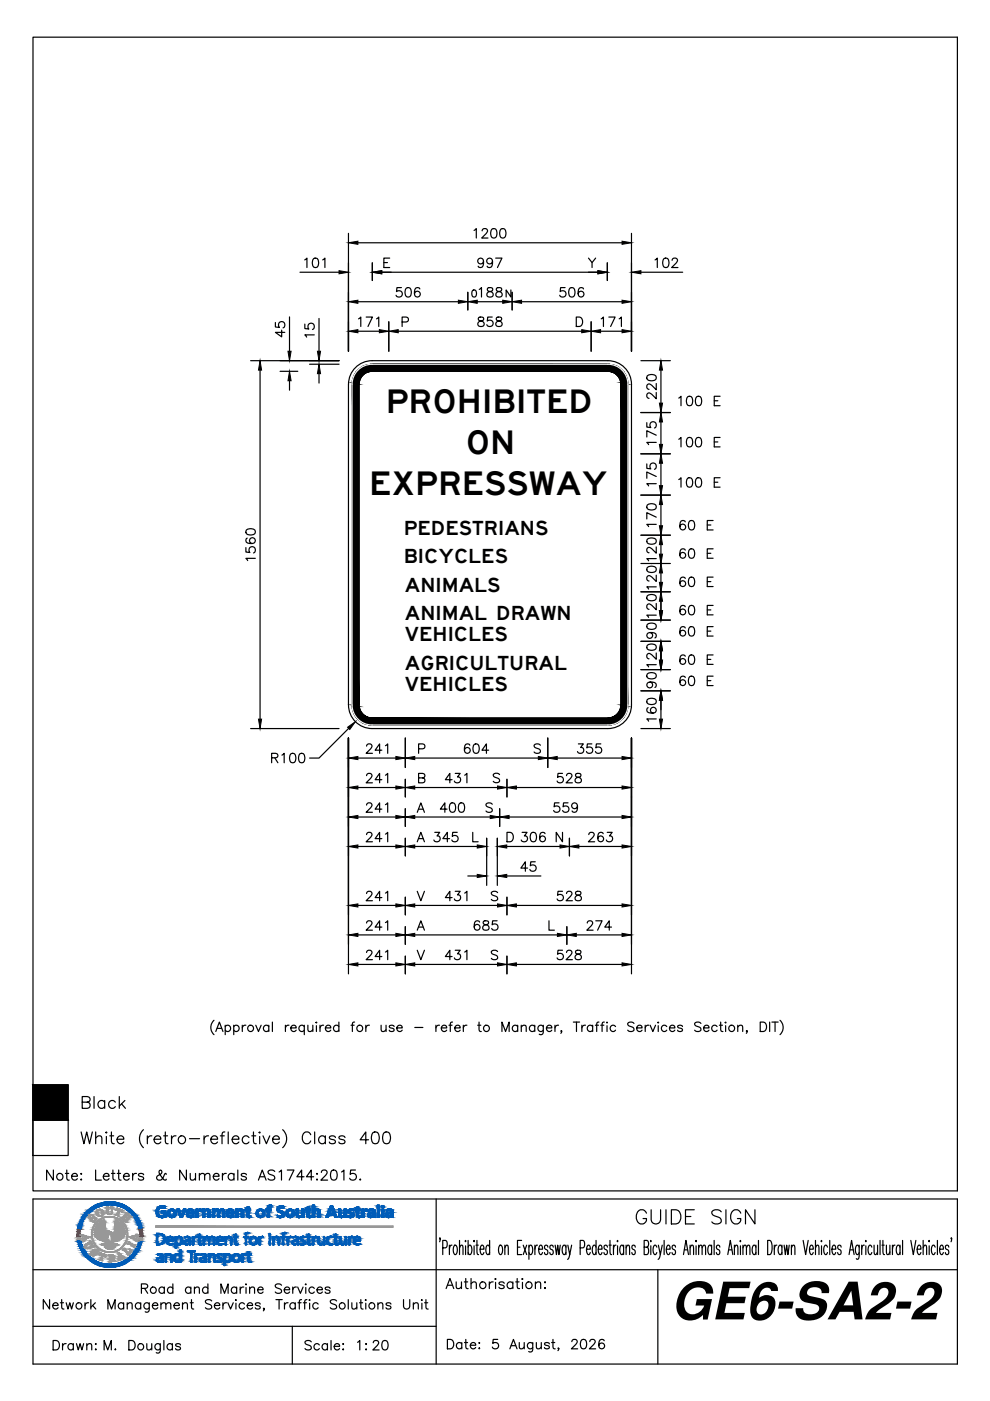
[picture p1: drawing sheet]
<svg xmlns="http://www.w3.org/2000/svg" width="210mm" height="297mm" viewBox="0 0 210 297" stroke-linecap="round" stroke-linejoin="round" font-family="sans-serif">
<defs><g id="words">
<text font-size="11" x="142.2" y="279.7">GE6-SA2-2</text>
<g font-size="6.9">
<text x="81.8" y="87.5">PROHIBITED</text>
<text x="98.8" y="96.2">ON</text>
<text x="78.3" y="105">EXPRESSWAY</text>
</g>
<g font-size="4.2">
<text x="85.6" y="113.5">PEDESTRIANS</text>
<text x="85.6" y="119.5">BICYCLES</text>
<text x="85.8" y="125.5">ANIMALS</text>
<text x="85.8" y="131.5">ANIMAL DRAWN</text>
<text x="85.8" y="136">VEHICLES</text>
<text x="85.8" y="142">AGRICULTURAL</text>
<text x="85.8" y="146.5">VEHICLES</text>
</g>
</g></defs>
<g fill="#000" stroke="#000" stroke-width=".21">
<path d="M71.9 57.4l2 .3-2 .4zM73.9 51.5l2-.4v.7zM78.9 57.7l2-.3v.7zM126.8 57.4l2 .3-2 .4zM131.9 51.1l2 .4-2 .3zM133.9 57.7l2-.3v.7zM55.1 76.5l.4 2h-.7zM61.1 74.5h.6l-.3 2zM67.6 77.2l.4 2h-.7zM67.3 74.5h.7l-.4 2zM73.9 64l2-.4v.7zM73.9 70.2l2-.3v.7z"/>
<path d="M80.4 69.9l2 .3-2 .4zM82.4 70.2l2-.3v.7zM97.2 63.6l2 .4-2 .3zM99.2 64l2-.4v.7zM106.6 63.6l2 .4-2 .3zM108.6 64l2-.4v.7zM123.3 69.9l2 .3-2 .4zM125.3 70.2l2-.3v.7zM131.9 63.6l2 .4-2 .3zM131.9 69.9l2 .3-2 .4zM140.1 76.5l.4 2h-.7zM61.4 78.7l.3 2h-.6z"/>
<path d="M139.8 85.5h.7l-.4 2zM140.1 87.5l.4 2h-.7zM139.8 94.2h.7l-.4 2zM140.1 96.2l.4 2h-.7zM139.8 103h.7l-.4 2zM140.1 105l.4 2h-.7zM139.8 111.5h.7l-.4 2zM140.1 113.5l.4 2h-.7zM139.8 117.5h.7l-.4 2zM140.1 119.5l.4 2h-.7zM139.8 123.5h.7l-.4 2zM140.1 125.5l.4 2h-.7z"/>
<path d="M139.8 129.5h.7l-.4 2zM140.1 136l.4 2h-.7zM139.8 140h.7l-.4 2zM54.8 152.5h.7l-.4 2zM73.7 154.2l1.7-1.2-1.2 1.7zM140.1 146.5l.4 2h-.7zM139.8 152.5h.7l-.4 2zM73.9 160.7l2-.3v.7zM73.9 167l2-.4v.7zM73.9 173.2l2-.3v.7zM73.9 179.5l2-.4v.7zM83.9 160.4l2 .3-2 .4z"/>
<path d="M83.9 166.6l2 .4-2 .3zM83.9 172.9l2 .3-2 .4zM83.9 179.1l2 .4-2 .3zM85.9 160.7l2-.3v.7zM85.9 167l2-.4v.7zM85.9 173.2l2-.3v.7zM85.9 179.5l2-.4v.7zM101.2 179.1l2 .4-2 .3zM103.9 172.9l2 .3-2 .4zM105.5 166.6l2 .4-2 .3zM105.4 179.5l2-.4v.7zM105.9 173.2l2-.3v.7z"/>
<path d="M107.5 167l2-.4v.7zM114.1 160.4l2 .3-2 .4zM116.1 160.7l2-.3v.7zM118.7 179.1l2 .4-2 .3zM120.7 179.5l2-.4v.7zM131.9 160.4l2 .3-2 .4zM131.9 166.6l2 .4-2 .3zM131.9 172.9l2 .3-2 .4zM131.9 179.1l2 .4-2 .3zM73.9 192l2-.4v.7zM73.9 198.2l2-.3v.7zM83.9 191.6l2 .4-2 .3z"/>
<path d="M83.9 197.9l2 .3-2 .4zM85.9 192l2-.4v.7zM85.9 198.2l2-.3v.7zM101.2 185.4l2 .3-2 .4zM105.5 191.6l2 .4-2 .3zM105.4 185.7l2-.3v.7zM107.5 192l2-.4v.7zM118.2 197.9l2 .3-2 .4zM120.2 198.2l2-.3v.7zM131.9 191.6l2 .4-2 .3zM131.9 197.9l2 .3-2 .4zM73.9 204.5l2-.4v.7z"/>
<path d="M83.9 204.1l2 .4-2 .3zM85.9 204.5l2-.4v.7zM105.5 204.1l2 .4-2 .3zM107.5 204.5l2-.4v.7zM131.9 204.1l2 .4-2 .3z"/>
<path d="M74.9 79.9l1.6 .3 .1-.3zM74.9 79.9l1.6 .3h-1.7z"/>
<path d="M75 79.8h1.7zM75 79.8l1.6 .1z"/>
<path d="M75.1 79.6l1.6 .2 .1-.2zM75.1 79.6l1.6 .2h-1.7z"/>
<path d="M75.1 79.5l1.7 .1 .2-.1zM75.1 79.5l1.7 .1h-1.7z"/>
<path d="M75.2 79.4h1.9zM75.2 79.4l1.8 .1z"/>
<path d="M75.3 79.2l1.8 .2 .2-.2zM75.3 79.2l1.8 .2h-1.9z"/>
<path d="M75.4 79.1h2.1zM75.4 79.1l1.9 .1h-2z"/>
<path d="M75.4 79h2.2zM75.4 79l2.1 .1z"/>
<path d="M75.5 78.9l2.1 .1 .3-.1zM75.5 78.9l2.1 .1h-2.2z"/>
<path d="M75.6 78.8h2.6zM75.6 78.8l2.3 .1h-2.4z"/>
<path d="M75.6 78.8h2.8zM75.6 78.8h2.6z"/>
<path d="M75.6 78.7h3zM75.6 78.8h2.8z"/>
<path d="M75.6 78.7h3.3zM75.6 78.7h3z"/>
<path d="M78.9 77.2h50.4zM78.5 77.2h50.8z"/>
<path d="M78.5 77.2l51.2 .1zM78.1 77.3h51.6z"/>
<path d="M78.1 77.3l52 .1zM77.6 77.4h52.5z"/>
<path d="M77.6 77.4l52.9 .2-.4-.2zM77.3 77.6l.3-.2 52.9 .2z"/>
<path d="M77.3 77.6l53.6 .1-.4-.1zM76.9 77.7l.4-.1 53.6 .1z"/>
<path d="M76.9 77.7l54.4 .2-.4-.2zM76.5 77.9l.4-.2 54.4 .2z"/>
<path d="M76.5 77.9l55.1 .3-.3-.3zM76.2 78.2l.3-.3 55.1 .3z"/>
<path d="M76.2 78.2l55.7 .3-.3-.3zM75.9 78.5l.3-.3 55.7 .3z"/>
<path d="M75.9 78.5l56.2 .2-.2-.2zM75.9 78.5l56.2 .2h-56.5z"/>
<path d="M128.9 78.7h3.2zM128.9 78.7h3.2z"/>
<path d="M129.2 78.7l3 .1zM129.2 78.7l3 .1z"/>
<path d="M129.4 78.8h2.8zM129.4 78.8h2.8z"/>
<path d="M129.6 78.8l2.7 .1zM129.6 78.8l2.7 .1z"/>
<path d="M129.9 78.9l2.5 .1-.1-.1zM129.9 78.9l2.5 .1h-2.2z"/>
<path d="M130.2 79l2.2 .1zM130.2 79l2.2 .1z"/>
<path d="M130.3 79.1l2.2 .1zM130.3 79.1l2.2 .1z"/>
<path d="M130.5 79.2l2.1 .2-.1-.2zM130.5 79.2l2.1 .2h-1.9z"/>
<path d="M130.7 79.4l1.9 .1zM130.7 79.4l1.9 .1z"/>
<path d="M130.8 79.5l1.9 .1-.1-.1zM130.8 79.5l1.9 .1h-1.8z"/>
<path d="M130.9 79.6l1.9 .2-.1-.2zM130.9 79.6l1.9 .2h-1.7z"/>
<path d="M131.1 79.8l1.7 .1zM131.1 79.8l1.7 .1z"/>
<path d="M131.1 79.9l1.8 .3-.1-.3zM131.1 79.9l1.8 .3h-1.6z"/>
<path d="M74.6 81.5l1.5 68v-68zM74.6 81.5l1.5 68h-1.5z"/>
<path d="M74.7 81.1l1.4 .4 .1-.4zM74.7 81.1l1.4 .4h-1.5z"/>
<path d="M74.7 81.1h1.5zM74.7 81.1h1.5z"/>
<path d="M74.7 80.8l1.5 .3v-.3zM74.7 80.8l1.5 .3h-1.5z"/>
<path d="M74.7 80.6l1.5 .2 .1-.2zM74.7 80.6l1.5 .2h-1.5z"/>
<path d="M74.8 80.5l1.5 .1v-.1zM74.8 80.5l1.5 .1h-1.6z"/>
<path d="M74.8 80.2l1.5 .3 .1-.3zM74.8 80.2l1.5 .3h-1.5z"/>
<path d="M74.8 80.2h1.7zM74.8 80.2h1.6z"/>
<path d="M131.3 80.2h1.7zM131.3 80.2h1.7z"/>
<path d="M131.3 80.2l1.7 .3v-.3zM131.3 80.2l1.7 .3h-1.5z"/>
<path d="M131.5 80.5l1.6 .1-.1-.1zM131.5 80.5l1.6 .1h-1.6z"/>
<path d="M131.5 80.6l1.6 .2v-.2zM131.5 80.6l1.6 .2h-1.5z"/>
<path d="M131.6 80.8l1.5 .3v-.3zM131.6 80.8l1.5 .3h-1.5z"/>
<path d="M131.6 81.1h1.5zM131.6 81.1h1.5z"/>
<path d="M131.6 81.1l1.5 .4v-.4zM131.6 81.1l1.5 .4h-1.5z"/>
<path d="M131.6 81.5l1.5 68v-68zM131.6 81.5l1.5 68h-1.5z"/>
<path d="M74.6 149.5l1.6 .3-.1-.3zM74.6 149.5l1.6 .3h-1.5z"/>
<path d="M74.7 149.8l1.5 .1zM74.7 149.8l1.5 .1z"/>
<path d="M74.7 149.9l1.5 .2v-.2zM74.7 149.9l1.5 .2h-1.5z"/>
<path d="M74.7 150.1l1.6 .2-.1-.2zM74.7 150.1l1.6 .2h-1.6z"/>
<path d="M74.7 150.3l1.6 .1v-.1zM74.7 150.3l1.6 .1h-1.5z"/>
<path d="M74.8 150.4l1.6 .3-.1-.3zM74.8 150.4l1.6 .3h-1.6z"/>
<path d="M74.8 150.7h1.7zM74.8 150.7h1.7z"/>
<path d="M74.8 150.7l1.8 .3-.1-.3zM74.8 150.7l1.8 .3h-1.7z"/>
<path d="M74.9 151l1.8 .1zM74.9 151l1.8 .1z"/>
<path d="M75 151.1l1.8 .2-.1-.2zM75 151.1l1.8 .2h-1.7z"/>
<path d="M75.1 151.3l1.9 .2-.2-.2zM75.1 151.3l1.9 .2h-1.9z"/>
<path d="M75.1 151.5h2zM75.1 151.5h2z"/>
<path d="M75.2 151.5l2.1 .2-.2-.2zM75.2 151.5l2.1 .2h-2z"/>
<path d="M75.3 151.7l2.2 .1zM75.3 151.7l2.2 .1z"/>
<path d="M75.4 151.8l2.2 .1zM75.4 151.8l2.2 .1z"/>
<path d="M75.4 151.9l2.5 .1-.3-.1zM75.4 151.9l2.5 .1h-2.4z"/>
<path d="M75.5 152l2.7 .1zM75.5 152l2.7 .1z"/>
<path d="M75.6 152.1l2.8 .1zM75.6 152.1l2.8 .1z"/>
<path d="M75.6 152.2h3zM75.6 152.2h3z"/>
<path d="M75.6 152.2h3.3zM75.6 152.2h3.3z"/>
<path d="M78.5 153.7h50.8zM78.5 153.7h50.4z"/>
<path d="M78.1 153.6h51.6zM78.1 153.6l51.2 .1z"/>
<path d="M77.6 153.5h52.5zM77.6 153.5l52.1 .1z"/>
<path d="M77.3 153.4l52.8 .1 .4-.1zM77.3 153.4l52.8 .1h-52.5z"/>
<path d="M76.9 153.2l53.6 .2 .4-.2zM76.9 153.2l53.6 .2h-53.2z"/>
<path d="M76.5 153l54.4 .2 .4-.2zM76.5 153l54.4 .2h-54z"/>
<path d="M76.2 152.8l55.1 .2 .3-.2zM76.2 152.8l55.1 .2h-54.8z"/>
<path d="M75.9 152.5l55.7 .3 .3-.3zM75.9 152.5l55.7 .3h-55.4z"/>
<path d="M75.6 152.2l56.3 .3 .2-.3zM75.6 152.2l56.3 .3h-56z"/>
<path d="M129.2 152.2h2.9zM128.9 152.2h3.2z"/>
<path d="M129.4 152.2h2.8zM129.2 152.2h2.9z"/>
<path d="M129.6 152.1h2.6zM129.4 152.2h2.8z"/>
<path d="M129.9 152h2.4zM129.6 152.1h2.6z"/>
<path d="M130.2 151.9l2.1 .1 .1-.1zM129.9 152l.3-.1 2.1 .1z"/>
<path d="M130.3 151.8h2.1zM130.2 151.9h2.2z"/>
<path d="M130.5 151.7h2zM130.3 151.8h2.1z"/>
<path d="M130.7 151.5l1.8 .2 .1-.2zM130.5 151.7l.2-.2 1.8 .2z"/>
<path d="M130.8 151.5h1.8zM130.8 151.5h1.8z"/>
<path d="M130.9 151.3l1.7 .2 .1-.2zM130.9 151.3l1.7 .2h-1.8z"/>
<path d="M131.1 151.1l1.6 .2 .1-.2zM131.1 151.1l1.6 .2h-1.8z"/>
<path d="M131.1 151h1.7zM131.1 151l1.7 .1z"/>
<path d="M131.3 150.7l1.5 .3 .1-.3zM131.3 150.7l1.5 .3h-1.7z"/>
<path d="M131.3 150.7h1.7zM131.3 150.7h1.6z"/>
<path d="M131.5 150.4l1.5 .3v-.3zM131.5 150.4l1.5 .3h-1.7z"/>
<path d="M131.5 150.3l1.5 .1 .1-.1zM131.5 150.3l1.5 .1h-1.5z"/>
<path d="M131.6 150.1l1.5 .2v-.2zM131.6 150.1l1.5 .2h-1.6z"/>
<path d="M131.6 149.8l1.5 .1zM131.6 149.8l1.5 .1z"/>
<path d="M131.6 149.9l1.5 .2v-.2zM131.6 149.9l1.5 .2h-1.5z"/>
<path d="M131.6 149.5l1.5 .3v-.3zM131.6 149.5l1.5 .3h-1.5z"/>
<path d="M7 230l7.5 7.5v-7.5zM7 230l7.5 7.5h-7.5z"/>
</g>
<g fill="none" stroke="#000" stroke-width=".25">
<path d="M7 7.9h196v244.6h-196zM63.6 57.7h8.3M64.6 55.1l.5-.4v2M66.5 54.8a.65 .65 0 0 1 1 .3 1.01 1.01 0 0 1-.7 1.6 1.28 1.28 0 0 1-.3-1.9zM68.4 55.1l.5-.4v2M73.9 49.5v25M75.9 51.5h56M78.9 55.7v3.8M80.9 57.7h45.9M81.4 55.7h.7M82.6 54.7h-1.2v2h1.2M100.5 48.8l.5-.3v2"/>
<path d="M102.2 48.9l.4-.4 .7 .2a.62 .62 0 0 1-.2 .8l-1 1h1.4M102.5 55.4a.62 .62 0 0 1-.8 .5 .62 .62 0 0 1-.3-1 .62 .62 0 0 1 1 .1 1.8 1.8 0 0 1-.2 1.6 .59 .59 0 0 1-.8-.2M104.3 48.6a.65 .65 0 0 1 1 .2 1.01 1.01 0 0 1-.7 1.7 1.28 1.28 0 0 1-.3-1.9zM104.4 55.4a.62 .62 0 0 1-.8 .5 .62 .62 0 0 1-.3-1 .62 .62 0 0 1 1 .1 1.8 1.8 0 0 1-.2 1.6 .59 .59 0 0 1-.8-.2M105.1 54.7h1.3l-.9 2M106.2 48.6a.65 .65 0 0 1 1 .2 1.01 1.01 0 0 1-.7 1.7 1.28 1.28 0 0 1-.3-1.9zM124.8 54.7l.7 1v1M126.3 54.7l-.8 1M128.8 55.7v3.8M133.9 49.5v25M135.9 57.7h8.8M138.9 55.1l.5-.4v2"/>
<path d="M140.8 54.8a.65 .65 0 0 1 .9 .3 1.01 1.01 0 0 1-.6 1.6 1.28 1.28 0 0 1-.3-1.9zM142.5 55.2l.4-.5 .7 .2a.62 .62 0 0 1-.2 .9l-1 .9h1.3M53.1 76.5h18.8M55.1 78.5v74M58.4 68.4v.9l.8 .1a.71 .71 0 0 1 0-1 .71 .71 0 0 1 1.1 .1 .71 .71 0 0 1-.3 1M59.4 78.7h3.7M59.7 70v1.4l-1.3-.9h2M61.4 67.2v7.3M64.6 68.7v1l.9 .1a.71 .71 0 0 1 0-1.1 .71 .71 0 0 1 1 .1 .71 .71 0 0 1-.2 1.1M65.6 77.2h6.3M66.6 71h-2l.4 .5M67.6 67.5v7"/>
<path d="M67.6 79.2v2M75.1 78.3a5 5 0 0 1 3.8-1.8h50a5 5 0 0 1 5 5v68a5 5 0 0 1-5 5h-50a5 5 0 0 1-5-5v-68a5 5 0 0 1 1.2-3.2zM75.9 64h21.3M75.9 70.2h4.5M76 67.6l.5-.4v2M77.6 67.2h1.4l-1 2M79.8 67.6l.5-.4v2M82.4 68.2v6.3M84.4 70.2h38.9M85.1 61h-.9l-.1 .8a.71 .71 0 0 1 1 0 .71 .71 0 0 1-.1 1.1 .71 .71 0 0 1-1-.3M85.3 68.3h.8a.52 .52 0 0 0 .5-.6 .52 .52 0 0 0-.5-.5h-.8v2M86.2 61.1a.65 .65 0 0 1 .9 .3 1.01 1.01 0 0 1-.7 1.6 1.28 1.28 0 0 1-.2-1.9z"/>
<path d="M89 61.3a.59 .59 0 0 0-.8-.2 1.2 1.2 0 0 0 .2 1.9 .62 .62 0 0 0 .7-.6 .62 .62 0 0 0-.6-.7 .62 .62 0 0 0-.6 .6M99.2 62v3.7M100.2 61.5a.48 .48 0 0 1 .8 .3v.3a.65 .65 0 0 1-.5 .9 .97 .97 0 0 1-.3-1.5zM101.2 64h5.4M101.5 67.3a.4 .4 0 0 0 .2 .7 .72 .72 0 0 1 .8 .3 .72 .72 0 0 1 0 .8 .81 .81 0 0 1-1.2-.3 1 1 0 0 1 1.2-.9l.1-.4a.75 .75 0 0 0-1.1-.2zM101.6 61.4l.5-.4v2M103.4 61.1a.4 .4 0 0 0 .2 .6 .72 .72 0 0 1 .8 .3 .72 .72 0 0 1 0 .9 .81 .81 0 0 1-1.2-.3 1 1 0 0 1 1.2-1l.1-.3a.75 .75 0 0 0-1.1-.2zM104.4 67.2h-1l-.1 .9a.71 .71 0 0 1 1.1 0 .71 .71 0 0 1-.2 1 .71 .71 0 0 1-1-.3M105.3 67.3a.4 .4 0 0 0 .2 .7 .72 .72 0 0 1 .8 .3 .72 .72 0 0 1 0 .8 .81 .81 0 0 1-1.2-.3 1 1 0 0 1 1.2-.9l.1-.4a.75 .75 0 0 0-1.1-.2zM105.3 61.1a.4 .4 0 0 0 .2 .6 .72 .72 0 0 1 .8 .3 .72 .72 0 0 1 0 .9 .81 .81 0 0 1-1.2-.3 1 1 0 0 1 1.2-1l.1-.3a.75 .75 0 0 0-1.1-.2zM108.3 61.5v1.5l-1-1.5v1.5M108.6 62v3.7"/>
<path d="M110.6 64h21.3M119.8 61h-.9l-.1 .8a.71 .71 0 0 1 1 0 .71 .71 0 0 1-.1 1.1 .71 .71 0 0 1-1-.3M120.9 61.1a.65 .65 0 0 1 .9 .3 1.01 1.01 0 0 1-.7 1.6 1.28 1.28 0 0 1-.2-1.9zM122.2 67.2h.7a1.07 1.07 0 0 1 .6 1 1.07 1.07 0 0 1-.6 1h-.7zM123.7 61.3a.59 .59 0 0 0-.8-.2 1.2 1.2 0 0 0 .2 1.9 .62 .62 0 0 0 .7-.6 .62 .62 0 0 0-.6-.7 .62 .62 0 0 0-.6 .6M125.3 68.2v6.3M127.3 70.2h4.6M127.5 67.6l.4-.4v2M129.1 67.2h1.3l-.9 2M131.3 67.6l.5-.4v2M135.9 76.5h6.2M137.2 79.7a1.28 1.28 0 0 1 1.9 .3v.2a1.15 1.15 0 0 1-2 0z"/>
<path d="M140.1 78.5v7M61.4 80.7v2M76.1 81.5v68M76.1 81.5a2.75 2.75 0 0 1 2.8-2.8h50a2.75 2.75 0 0 1 2.7 2.8v68a2.75 2.75 0 0 1-2.7 2.7h-50a2.77 2.77 0 0 1-2.8-2.7M135.9 87.5h6.2M135.9 96.2h6.2M137.1 89.6v1l.9 .1a.71 .71 0 0 1 0-1.1 .71 .71 0 0 1 1 .1 .71 .71 0 0 1-.2 1M137.1 98.4v.9l.9 .1a.71 .71 0 0 1 0-1.1 .71 .71 0 0 1 1 .2 .71 .71 0 0 1-.2 1M139.1 83.2v1.3l-.9-.9a.6 .6 0 0 0-1-.1l-.1 .6 .5 .4M139.1 81.3v1.3l-.9-.9a.6 .6 0 0 0-1-.1l-.1 .6 .5 .3M139.1 93.8h-2l.4 .5M139.1 92.3l-2-1v1.4"/>
<path d="M140.1 89.5v4.7M140.1 98.2v4.8M143.9 84.4l.5-.4v2M143.9 93.1l.5-.4v2M145.8 84.1a.65 .65 0 0 1 1 .3 1.01 1.01 0 0 1-.7 1.6 1.28 1.28 0 0 1-.3-1.9zM145.8 92.8a.65 .65 0 0 1 1 .3 1.01 1.01 0 0 1-.7 1.6 1.28 1.28 0 0 1-.3-1.9zM147.7 84.1a.65 .65 0 0 1 1 .3 1.01 1.01 0 0 1-.7 1.6 1.28 1.28 0 0 1-.3-1.9zM147.7 92.8a.65 .65 0 0 1 1 .3 1.01 1.01 0 0 1-.7 1.6 1.28 1.28 0 0 1-.3-1.9zM151.4 85h.8M151.4 93.7h.8M152.7 84h-1.3v2h1.3M152.7 92.7h-1.3v2h1.3"/>
<path d="M52.1 116.1v.9l.9 .1a.71 .71 0 0 1 0-1 .71 .71 0 0 1 1 .1 .71 .71 0 0 1-.2 1M52.2 112.4a1.28 1.28 0 0 1 1.9 .3v.2a1.15 1.15 0 0 1-2 0zM52.4 114.1a.59 .59 0 0 0-.2 .9 1.2 1.2 0 0 0 1.9-.3 .62 .62 0 0 0-.5-.7 .62 .62 0 0 0-.7 .6 .62 .62 0 0 0 .6 .6M54.1 118.4h-2l.4 .5M135.9 105h6.2M135.9 113.5h6.2M135.9 119.5h6.2M137.2 107.1a1.28 1.28 0 0 1 1.9 .3v.2a1.15 1.15 0 0 1-2 0zM137.2 114.3a1.28 1.28 0 0 1 1.9 .3v.2a1.15 1.15 0 0 1-2 0zM139.1 102.5h-2l.4 .5M139.1 101l-2-.9v1.3M139.1 111.2h-2l.4 .5"/>
<path d="M139.1 109.7l-2-1v1.3M139.1 118.4h-2l.4 .5M139.1 116v1.3l-.9-1a.6 .6 0 0 0-1-.1l-.1 .6 .5 .4M140.1 107v4.5M140.1 115.5v2M143.9 101.7l.5-.4v2M145.3 110.6a.59 .59 0 0 0-.9-.1 1.2 1.2 0 0 0 .3 1.9 .62 .62 0 0 0 .7-.6 .62 .62 0 0 0-.6-.7 .62 .62 0 0 0-.7 .6M145.3 116.6a.59 .59 0 0 0-.9-.1 1.2 1.2 0 0 0 .3 1.9 .62 .62 0 0 0 .7-.6 .62 .62 0 0 0-.6-.7 .62 .62 0 0 0-.7 .6M145.8 101.4a.65 .65 0 0 1 1 .3 1.01 1.01 0 0 1-.7 1.6 1.28 1.28 0 0 1-.3-1.9zM146.2 110.5a.65 .65 0 0 1 1 .2 1.01 1.01 0 0 1-.7 1.7 1.28 1.28 0 0 1-.3-1.9zM146.2 116.5a.65 .65 0 0 1 1 .2 1.01 1.01 0 0 1-.7 1.7 1.28 1.28 0 0 1-.3-1.9zM147.7 101.4a.65 .65 0 0 1 1 .3 1.01 1.01 0 0 1-.7 1.6 1.28 1.28 0 0 1-.3-1.9z"/>
<path d="M150 111.3h.7M150 117.3h.7M151.2 110.4h-1.2v2h1.2M151.2 116.4h-1.2v2h1.2M151.4 102.2h.8M152.7 101.3h-1.3v2h1.3M135.9 125.5h6.2M135.9 131.5h6.2M135.9 136h6.2M137.2 120.3a1.28 1.28 0 0 1 1.9 .3v.2a1.15 1.15 0 0 1-2 0zM137.2 126.3a1.28 1.28 0 0 1 1.9 .3v.2a1.15 1.15 0 0 1-2 0zM137.2 132.4a1.28 1.28 0 0 1 1.9 .3v.2a1.15 1.15 0 0 1-2 0z"/>
<path d="M137.2 136.8a1.28 1.28 0 0 1 1.9 .3v.2a1.15 1.15 0 0 1-2 0zM137.8 134.1a.62 .62 0 0 1 .5 .9 .62 .62 0 0 1-.9 .2 .62 .62 0 0 1 0-1 1.8 1.8 0 0 1 1.6 .2 .59 .59 0 0 1-.1 .9M139.1 124.4h-2l.4 .5M139.1 121.9v1.4l-.9-1a.6 .6 0 0 0-1-.1l-.1 .6 .5 .4M139.1 130.4h-2l.4 .5M139.1 127.9v1.4l-.9-1a.6 .6 0 0 0-1-.1l-.1 .6 .5 .4M139.1 138.4v1.4l-.9-1a.6 .6 0 0 0-1-.1l-.1 .6 .5 .4M140.1 121.5v2M140.1 127.5v2M140.1 138v2M145.3 122.6a.59 .59 0 0 0-.9-.1 1.2 1.2 0 0 0 .3 1.9 .62 .62 0 0 0 .7-.6 .62 .62 0 0 0-.6-.7 .62 .62 0 0 0-.7 .6M145.3 128.6a.59 .59 0 0 0-.9-.1 1.2 1.2 0 0 0 .3 1.9 .62 .62 0 0 0 .7-.6 .62 .62 0 0 0-.6-.7 .62 .62 0 0 0-.7 .6"/>
<path d="M145.3 133.1a.59 .59 0 0 0-.9-.1 1.2 1.2 0 0 0 .3 1.9 .62 .62 0 0 0 .7-.6 .62 .62 0 0 0-.6-.7 .62 .62 0 0 0-.7 .6M145.3 139.1a.59 .59 0 0 0-.9-.1 1.2 1.2 0 0 0 .3 1.9 .62 .62 0 0 0 .7-.6 .62 .62 0 0 0-.6-.7 .62 .62 0 0 0-.7 .6M146.2 122.5a.65 .65 0 0 1 1 .2 1.01 1.01 0 0 1-.7 1.7 1.28 1.28 0 0 1-.3-1.9zM146.2 128.5a.65 .65 0 0 1 1 .2 1.01 1.01 0 0 1-.7 1.7 1.28 1.28 0 0 1-.3-1.9zM146.2 133a.65 .65 0 0 1 1 .2 1.01 1.01 0 0 1-.7 1.7 1.28 1.28 0 0 1-.3-1.9zM146.2 139a.65 .65 0 0 1 1 .2 1.01 1.01 0 0 1-.7 1.7 1.28 1.28 0 0 1-.3-1.9zM150 123.3h.7M150 129.3h.7M150 133.8h.7M150 139.8h.7M151.2 122.4h-1.2v2h1.2M151.2 128.4h-1.2v2h1.2"/>
<path d="M151.2 132.9h-1.2v2h1.2M151.2 138.9h-1.2v2h1.2M53.1 154.5h18.8M61.7 159.8a.65 .65 0 0 1 .9 .3 1.01 1.01 0 0 1-.6 1.6 1.28 1.28 0 0 1-.3-1.9zM63.6 159.8a.65 .65 0 0 1 .9 .3 1.01 1.01 0 0 1-.6 1.6 1.28 1.28 0 0 1-.3-1.9zM73.9 156.5v50M73.9 154.4l-6.3 6.3h-2M77.7 158.2l.4-.5 .7 .2a.62 .62 0 0 1-.2 .9l-1 .9h1.4M81 159.1h-1.5l1-1.4v2M81.7 158.1l.5-.4v2M85.9 156.5v6.2M88.8 158.8h.8a.52 .52 0 0 0 .5-.6 .52 .52 0 0 0-.5-.5h-.8v2"/>
<path d="M99.6 158a.59 .59 0 0 0-.8-.2 1.2 1.2 0 0 0 .2 1.9 .62 .62 0 0 0 .7-.6 .62 .62 0 0 0-.6-.6 .62 .62 0 0 0-.6 .6M100.6 157.8a.65 .65 0 0 1 .9 .3 1.01 1.01 0 0 1-.7 1.6 1.28 1.28 0 0 1-.2-1.9zM103.6 159.1h-1.4l.9-1.4v2M114.6 158a.75 .75 0 0 0-.8-.3 .75 .75 0 0 0-.6 .5l.2 .3 .8 .3a.49 .49 0 0 1 .4 .3 .49 .49 0 0 1-.2 .5 .92 .92 0 0 1-1.2-.2M116.1 156.5v6.2M122.6 157.7h1.1l-.6 .8a.67 .67 0 0 1 .5 1.1 .67 .67 0 0 1-1.2-.3M125.5 157.7h-1l-.1 .9a.71 .71 0 0 1 1.1 0 .71 .71 0 0 1-.1 1 .71 .71 0 0 1-1.1-.3M127.4 157.7h-1l-.1 .9a.71 .71 0 0 1 1.1 0 .71 .71 0 0 1-.1 1 .71 .71 0 0 1-1.1-.3M133.9 156.5v50M135.9 154.5h6.2M135.9 146.5h6.2M135.9 142h6.2"/>
<path d="M137.2 148.3a1.28 1.28 0 0 1 1.9 .3v.2a1.15 1.15 0 0 1-2 0zM137.2 142.9a1.28 1.28 0 0 1 1.9 .3v.2a1.15 1.15 0 0 1-2 0zM137.4 150a.59 .59 0 0 0-.2 .9 1.2 1.2 0 0 0 1.9-.3 .62 .62 0 0 0-.5-.6 .62 .62 0 0 0-.7 .5 .62 .62 0 0 0 .6 .7M137.8 144.6a.62 .62 0 0 1 .5 .9 .62 .62 0 0 1-.9 .2 .62 .62 0 0 1 0-1 1.8 1.8 0 0 1 1.6 .2 .59 .59 0 0 1-.1 .9M139.1 152.4h-2l.4 .5M139.1 140.9h-2l.4 .5M140.1 148.5v4M145.3 143.6a.59 .59 0 0 0-.9-.1 1.2 1.2 0 0 0 .3 1.9 .62 .62 0 0 0 .7-.6 .62 .62 0 0 0-.6-.7 .62 .62 0 0 0-.7 .6M146.2 143.5a.65 .65 0 0 1 1 .2 1.01 1.01 0 0 1-.7 1.7 1.28 1.28 0 0 1-.3-1.9zM150 144.3h.7M151.2 143.4h-1.2v2h1.2M57.6 160.7l1.1-.1 .2-.3-.1-.4-.4-.2h-.8v2"/>
<path d="M58.3 160.7l.6 1M59.8 160.1l.5-.4v2M75.9 160.7h8M75.9 167h8M75.9 173.2h8M75.9 179.5h8M77.7 164.5l.4-.5 .7 .2a.62 .62 0 0 1-.2 .8l-1 1h1.4M77.7 170.7l.4-.5 .7 .2a.62 .62 0 0 1-.2 .9l-1 .9h1.4M77.7 176.9l.4-.4 .7 .2a.62 .62 0 0 1-.2 .8l-1 1h1.4M81 165.3h-1.5l1-1.3v2M81 171.6h-1.5l1-1.4v2M81 177.8h-1.5l1-1.3v2"/>
<path d="M81.7 164.4l.5-.4v2M81.7 170.6l.5-.4v2M81.7 176.9l.5-.4v2M85.9 165.2v3.8M85.9 171.5v3.7M85.9 177.7v3.8M87.9 160.7h26.2M87.9 167h17.6M87.9 173.2h16M87.9 179.5h13.3M88.5 172.2l.7-2 .8 2M88.5 178.5l.7-2 .8 2"/>
<path d="M88.8 164.9l1.1-.1 .2-.3-.1-.3-.4-.2h-.8v2h.8a.52 .52 0 0 0 .5-.5 .52 .52 0 0 0-.5-.6M88.8 171.6h.9M88.8 177.8h.9M92.2 176.5h1l-.5 .7a.67 .67 0 0 1 .5 1.1 .67 .67 0 0 1-1.2-.2M94.8 171.6h-1.4l.9-1.4v2M95.3 177.8h-1.4l.9-1.3v2M95.6 170.3a.65 .65 0 0 1 .9 .3 1.01 1.01 0 0 1-.7 1.6 1.28 1.28 0 0 1-.2-1.9zM95.9 165.3h-1.5l1-1.3v2M96.5 164h1.1l-.6 .7a.67 .67 0 0 1 .5 1.1 .67 .67 0 0 1-1.2-.2M96.9 176.5h-.9l-.1 .8a.71 .71 0 0 1 1.1 0 .71 .71 0 0 1-.2 1.1 .71 .71 0 0 1-1-.3M97.5 170.3a.65 .65 0 0 1 .9 .3 1.01 1.01 0 0 1-.7 1.6 1.28 1.28 0 0 1-.2-1.9zM98.5 164.4l.5-.4v2"/>
<path d="M100.2 176.5v2h1.2M103.2 177.7v10M104.4 170.5a.75 .75 0 0 0-.8-.3 .75 .75 0 0 0-.6 .5l.2 .3 .8 .3a.49 .49 0 0 1 .4 .3 .49 .49 0 0 1-.2 .5 .92 .92 0 0 1-1.2-.2M105.4 177.7v10M105.9 164.2a.75 .75 0 0 0-.7-.3 .75 .75 0 0 0-.6 .5l.2 .3 .7 .3a.49 .49 0 0 1 .4 .4 .49 .49 0 0 1-.2 .4 .92 .92 0 0 1-1.1-.1M105.9 171.5v3.7M107.4 179.5h11.3M107.5 165.2v3.8M107.5 176.5h.7a1.07 1.07 0 0 1 .7 1 1.07 1.07 0 0 1-.7 1h-.7zM107.9 173.2h24M109.5 167h22.4M110.7 176.5h1l-.5 .7a.67 .67 0 0 1 .5 1.1 .67 .67 0 0 1-1.2-.2"/>
<path d="M112.7 176.6a.65 .65 0 0 1 1 .3 1.01 1.01 0 0 1-.7 1.6 1.28 1.28 0 0 1-.3-1.9zM115.6 176.8a.59 .59 0 0 0-.9-.2 1.2 1.2 0 0 0 .3 1.9 .62 .62 0 0 0 .7-.6 .62 .62 0 0 0-.6-.7 .62 .62 0 0 0-.7 .6M118.1 160.7h13.8M118.5 170.2h-.9l-.1 .9a.71 .71 0 0 1 1.1 0 .71 .71 0 0 1-.2 1 .71 .71 0 0 1-1-.3M119.3 164h-1l-.1 .8a.71 .71 0 0 1 1.1 0 .71 .71 0 0 1-.1 1.1 .71 .71 0 0 1-1.1-.3M119.3 176.5v2l-1.4-2v2M120.1 164.5l.4-.5 .7 .2a.62 .62 0 0 1-.2 .8l-1 1h1.4M120.4 170.2h-.9l-.1 .9a.71 .71 0 0 1 1.1 0 .71 .71 0 0 1-.2 1 .71 .71 0 0 1-1-.3M120.7 177.7v3.8M122.1 164.1a.4 .4 0 0 0 .2 .6 .72 .72 0 0 1 .8 .3 .72 .72 0 0 1 0 .9 .81 .81 0 0 1-1.2-.3 1 1 0 0 1 1.2-1l.1-.3a.75 .75 0 0 0-1.1-.2zM122.4 170.9a.62 .62 0 0 1-.8 .5 .62 .62 0 0 1-.3-1 .62 .62 0 0 1 1 .1 1.8 1.8 0 0 1-.1 1.6 .59 .59 0 0 1-.9-.2M122.7 179.5h9.2"/>
<path d="M124.8 176.9l.4-.4 .7 .2a.62 .62 0 0 1-.2 .8l-1 1h1.4M127.9 176.8a.59 .59 0 0 0-.9-.2 1.2 1.2 0 0 0 .3 1.9 .62 .62 0 0 0 .7-.6 .62 .62 0 0 0-.6-.7 .62 .62 0 0 0-.7 .6M128.7 176.5h1.1l-.6 .7a.67 .67 0 0 1 .5 1.1 .67 .67 0 0 1-1.1-.2M75.9 192h8M75.9 198.2h8M77.7 189.4l.4-.4 .7 .2a.62 .62 0 0 1-.2 .8l-1 1h1.4M77.7 195.7l.4-.5 .7 .2a.62 .62 0 0 1-.2 .9l-1 .9h1.4M81 190.3h-1.5l1-1.3v2M81 196.6h-1.5l1-1.4v2M81.7 189.4l.5-.4v2M81.7 195.6l.5-.4v2M85.9 190.2v3.8"/>
<path d="M85.9 196.5v3.7M87.9 192h17.6M87.9 198.2h30.3M88.5 189l.7 2 .8-2M88.5 197.2l.7-2 .8 2M88.8 196.6h.9M95.9 190.3h-1.5l1-1.3v2M96.5 189h1.1l-.6 .7a.67 .67 0 0 1 .5 1.1 .67 .67 0 0 1-1.2-.2M98.5 189.4l.5-.4v2M99.2 185.7h2M101.7 195.5a.59 .59 0 0 0-.9-.2 1.18 1.18 0 0 0 .3 1.9 .62 .62 0 0 0 .7-.6 .62 .62 0 0 0-.6-.6 .62 .62 0 0 0-.7 .6M102.5 195.3a.4 .4 0 0 0 .2 .7 .72 .72 0 0 1 .8 .3 .72 .72 0 0 1 0 .8l-.7 .1a.57 .57 0 0 1-.5-.6 .57 .57 0 0 1 .6-.5l.4-.1a.4 .4 0 0 0 .2-.7z"/>
<path d="M105.4 195.2h-1v.9a.71 .71 0 0 1 1 0 .71 .71 0 0 1-.1 1 .71 .71 0 0 1-1-.3M105.5 189.3a.75 .75 0 0 0-.7-.4 .75 .75 0 0 0-.6 .5l.2 .3 .7 .3a.49 .49 0 0 1 .4 .4 .49 .49 0 0 1-.2 .5 .92 .92 0 0 1-1.1-.2M107.4 185.7h7.3M107.5 190.2v3.8M109.5 192h22.4M111.9 184.1h-1.5l1-1.4v2M113.5 182.7h-1l-.1 .9a.71 .71 0 0 1 1.1 0 .71 .71 0 0 1-.1 1 .71 .71 0 0 1-1.1-.3M116.4 195.2v2h1.1M119.3 189h-1l-.1 .8a.71 .71 0 0 1 1.1 0 .71 .71 0 0 1-.1 1.1 .71 .71 0 0 1-1.1-.3M120.1 189.4l.4-.4 .7 .2a.62 .62 0 0 1-.2 .8l-1 1h1.4M120.2 196.5v3.7M122.1 189.1a.4 .4 0 0 0 .2 .6 .72 .72 0 0 1 .8 .3 .72 .72 0 0 1 0 .9 .81 .81 0 0 1-1.2-.3 1 1 0 0 1 1.2-1l.1-.3a.75 .75 0 0 0-1.1-.2z"/>
<path d="M122.2 198.2h9.7M124.5 195.7l.4-.5 .7 .2a.62 .62 0 0 1-.2 .9l-1 .9h1.4M126.3 195.2h1.4l-1 2M129.7 196.6h-1.5l1-1.4v2M45.4 216.3a2.06 2.06 0 0 0 0 3.1M45.8 218.7l.7-2 .8 2M46 218h1M47.8 217.7a.64 .64 0 0 1 .9-.1 .64 .64 0 0 1 0 .9 .64 .64 0 0 1-.9-.1M47.8 217.4v2M49.6 217.7a.64 .64 0 0 1 .9-.1 .64 .64 0 0 1 0 .9 .64 .64 0 0 1-.9-.1M49.6 217.4v2M51.4 217.4v1.3"/>
<path d="M52.1 217.4a.64 .64 0 0 0-.7 .5M54.2 217.4l.6 1.3 .6-1.3M57 217.7a.64 .64 0 0 0-.9-.1 .64 .64 0 0 0 0 .9 .64 .64 0 0 0 .9-.1M57 217.4v1.3M57.8 216.7v2M60.5 217.4v1.3M61.3 217.4a.64 .64 0 0 0-.8 .5M61.7 217.9h1.1a.61 .61 0 0 0-.9-.5 .61 .61 0 0 0-.1 1 .6 .6 0 0 0 1 0M64.5 217.7a.64 .64 0 0 0-.9-.1 .64 .64 0 0 0 0 .9 .64 .64 0 0 0 .9-.1M64.5 217.4v2M65.3 217.4l.1 1.2 .4 .1 .5-.4M66.3 217.4v1.3"/>
<path d="M67.1 216.7v.2zM67.1 217.5v1.2M67.8 217.4v1.3M68.6 217.4a.64 .64 0 0 0-.8 .5M69 217.9h1.1a.61 .61 0 0 0-.8-.5 .61 .61 0 0 0-.2 1 .6 .6 0 0 0 1 0M71.9 217.7a.64 .64 0 0 0-1-.1 .64 .64 0 0 0 0 .9 .64 .64 0 0 0 1-.1M71.9 216.7v2M74.4 217.4h.7M75.2 216.7l-.4 .1-.1 .3v1.6M75.9 204.5h8M77.6 217.4v1.3M77.7 201.9l.4-.4 .7 .2a.62 .62 0 0 1-.2 .8l-1 1h1.4"/>
<path d="M78.3 217.4a.64 .64 0 0 0-.7 .5M80.8 217.4l.1 1.2 .5 .1 .5-.4M81 202.8h-1.5l1-1.3v2M81.7 201.9l.5-.4v2M81.9 217.4v1.3M83.6 217.7a.6 .6 0 0 0-1.1 0l.3 .2 .7 .2 .1 .3a.6 .6 0 0 1-1.1 0M84.1 217.9h1.2a.61 .61 0 0 0-.9-.5 .61 .61 0 0 0-.2 1 .6 .6 0 0 0 1.1 0M85.9 202.7v3.8M87.9 204.5h17.6M87.9 217.8h1.8M88.5 201.5l.7 2 .8-2M92.4 217.4v1.3"/>
<path d="M93.2 217.4a.64 .64 0 0 0-.8 .5M93.6 217.9h1.1a.61 .61 0 0 0-.9-.5 .61 .61 0 0 0-.1 1 .6 .6 0 0 0 1 0M95.2 217.4h.7M95.9 202.8h-1.5l1-1.3v2M95.9 216.7l-.3 .1-.1 .3v1.6M96.4 217.9h1.2a.61 .61 0 0 0-.9-.5 .61 .61 0 0 0-.2 1 .6 .6 0 0 0 1.1 0M96.5 201.5h1.1l-.6 .7a.67 .67 0 0 1 .5 1.1 .67 .67 0 0 1-1.2-.2M98.2 217.4v1.3M98.5 201.9l.5-.4v2M99 217.4a.64 .64 0 0 0-.8 .5M101.3 217.4h.6M101.6 216.7v1.6l.1 .3 .3 .1"/>
<path d="M105.5 201.8a.75 .75 0 0 0-.7-.4 .75 .75 0 0 0-.6 .5l.2 .3 .7 .3a.49 .49 0 0 1 .4 .4 .49 .49 0 0 1-.2 .5 .92 .92 0 0 1-1.1-.2M106.4 218.7v-2l.8 2 .7-2v2M107.5 202.7v3.8M109.5 204.5h22.4M109.8 217.7a.64 .64 0 0 0-1-.1 .64 .64 0 0 0 0 .9 .64 .64 0 0 0 1-.1M109.8 217.4v1.3M110.5 217.7l.5-.3 .5 .1 .1 1.2M110.5 217.4v1.3M113.4 217.7a.64 .64 0 0 0-1-.1 .64 .64 0 0 0 0 .9 .64 .64 0 0 0 1-.1M113.4 217.4v1.3M115.2 217.4v1.5a.52 .52 0 0 1-.3 .4 .52 .52 0 0 1-.6 0M115.2 217.7a.64 .64 0 0 0-1-.1 .64 .64 0 0 0 0 .9 .64 .64 0 0 0 1-.1"/>
<path d="M115.9 217.9h1.1a.61 .61 0 0 0-.9-.5 .61 .61 0 0 0-.1 1 .6 .6 0 0 0 1 0M117.7 217.4v1.3M118.4 217.4a.64 .64 0 0 0-.7 .5M119.1 218.6h-.2h.2l-.2 .5M119.3 201.5h-1l-.1 .8a.71 .71 0 0 1 1.1 0 .71 .71 0 0 1-.1 1.1 .71 .71 0 0 1-1.1-.3M120.1 201.9l.4-.4 .7 .2a.62 .62 0 0 1-.2 .8l-1 1h1.4M121.6 216.7h1.3M122.1 201.6a.4 .4 0 0 0 .2 .6 .72 .72 0 0 1 .8 .3 .72 .72 0 0 1 0 .9 .81 .81 0 0 1-1.2-.3 1 1 0 0 1 1.2-1l.1-.3a.75 .75 0 0 0-1.1-.2zM122.2 216.7v2M123.4 217.4v1.3M124.1 217.4a.64 .64 0 0 0-.7 .5M125.7 217.7a.64 .64 0 0 0-1-.1 .64 .64 0 0 0 0 .9 .64 .64 0 0 0 1-.1"/>
<path d="M125.7 217.4v1.3M126.2 217.4h.7M127 216.7l-.4 .1-.1 .3v1.6M127.4 217.4h.6M128.1 216.7l-.3 .1-.1 .3v1.6M128.7 216.7v.2zM128.7 217.5v1.2M130.5 217.7a.64 .64 0 0 0-.9-.1 .64 .64 0 0 0 0 .9 .64 .64 0 0 0 .9-.1M134.4 217a.75 .75 0 0 0-.7-.3 .75 .75 0 0 0-.6 .5l.2 .3 .7 .2a.49 .49 0 0 1 .4 .4 .49 .49 0 0 1-.2 .5 .92 .92 0 0 1-1.1-.2M135 217.9h1.1a.61 .61 0 0 0-.8-.5 .61 .61 0 0 0-.2 1 .6 .6 0 0 0 1 0M136.8 217.4v1.3M137.6 217.4a.64 .64 0 0 0-.8 .5"/>
<path d="M137.8 217.4l.6 1.3 .6-1.3M139.5 216.8h.2zM139.6 217.5v1.2M141.4 217.7a.64 .64 0 0 0-1-.1 .64 .64 0 0 0 0 .9 .64 .64 0 0 0 1-.1M141.9 217.9h1.2a.61 .61 0 0 0-.9-.5 .61 .61 0 0 0-.2 1 .6 .6 0 0 0 1.1 0M144.7 217.7a.6 .6 0 0 0-1 0l.1 .1 .8 .3 .1 .3a.6 .6 0 0 1-1 0M148.6 217a.75 .75 0 0 0-.7-.3 .75 .75 0 0 0-.6 .5l.2 .3 .7 .2a.49 .49 0 0 1 .4 .4 .49 .49 0 0 1-.2 .5 .92 .92 0 0 1-1.1-.2M149.2 217.9h1.1a.61 .61 0 0 0-.8-.5 .61 .61 0 0 0-.2 1 .6 .6 0 0 0 1 0M152 217.7a.64 .64 0 0 0-.9-.1 .64 .64 0 0 0 0 .9 .64 .64 0 0 0 .9-.1M152.5 217.4h.7M152.8 216.7v1.6l.1 .3 .4 .1M153.8 216.8h.1z"/>
<path d="M153.8 217.5v1.2M156.4 217.7l.5-.3 .5 .1 .1 1.2M156.4 217.4v1.3M158.4 218.6h-.2h.2l-.2 .5M161.2 216.7h.7a1.07 1.07 0 0 1 .6 1 1.07 1.07 0 0 1-.6 1h-.7zM163.2 216.7v2M163.7 216.7h1.3M164.3 216.7v2M165.4 216.3a2.06 2.06 0 0 1 0 3.1M7 237.5h7.5v7.5h-7.5zM7 230h7.5v7.5h-7.5zM17.2 240l.6 2.5 .6-2.5 .6 2.5 .6-2.5"/>
<path d="M17.4 233.7l1.5-.1a.57 .57 0 0 0 0-1l-1.5-.1v2.5h1.1a.66 .66 0 0 0 .6-.7 .66 .66 0 0 0-.6-.6M19.9 232.5v2.5M20.3 240v2.5M22.2 233.7a.8 .8 0 0 0-1.2-.1 .8 .8 0 0 0 0 1.1 .8 .8 0 0 0 1.2-.1M22.2 233.3v1.7M22.6 240l.1 .1-.1 .1-.2-.1zM23.6 240v2l.1 .4 .5 .1M24.5 233.7a.8 .8 0 0 0-1.2-.1 .8 .8 0 0 0 0 1.1 .8 .8 0 0 0 1.2-.1M25.3 232.5v2.5M25.8 234l.8 1M26.5 233.3l-1.2 1.2M30.4 239.5a2.59 2.59 0 0 0 0 3.8"/>
<path d="M35.1 240v2l.1 .4 .4 .1M47.7 240l-.5 .1-.1 .4v2M48.4 240v2.5M53.7 240v2l.2 .4 .4 .1M59.9 239.5a2.56 2.56 0 0 1 0 3.8M66.7 240v2.5M7 254.2h196v35h-196zM11.3 248.1v2.1l-1.4-2.1v2.1M13.9 248.8h.7M14.2 248.1v1.7l.1 .3 .4 .1M15.2 249.4h1.2a.66 .66 0 0 0-.9-.6 .66 .66 0 0 0-.2 1.1 .65 .65 0 0 0 1.1 0M17.1 248.9h.2z"/>
<path d="M17.1 250.1h.2zM20.3 248.1v2.1h1.2M20.3 241.3l.6-.5 .6 .1 .1 1.6M21.9 249.4h1.2a.66 .66 0 0 0-.9-.6 .66 .66 0 0 0-.2 1.1 .65 .65 0 0 0 1.1 0M22.6 240.9v1.6M23.3 240.8h.8M23.6 248.8h.8M23.9 248.1v1.7l.1 .3 .4 .1M24.8 241.5h1.4a.74 .74 0 0 0-.8-.7 .74 .74 0 0 0-.6 1 .77 .77 0 0 0 .6 .7 .77 .77 0 0 0 .8-.4M24.9 248.8h.7M25.2 248.1v1.7l.1 .3 .4 .1M26.2 249.4h1.2a.66 .66 0 0 0-.9-.6 .66 .66 0 0 0-.2 1.1 .65 .65 0 0 0 1.1 0"/>
<path d="M28.1 248.8v1.4M28.9 248.8a.67 .67 0 0 0-.8 .6M30.5 249.1a.66 .66 0 0 0-1.2 0l.1 .2 1 .3 .1 .3a.65 .65 0 0 1-1.2 0M31.2 240.8v1.7M32.2 240.8a.82 .82 0 0 0-1 .7M32.7 241.5h1.4a.74 .74 0 0 0-.9-.7 .74 .74 0 0 0-.5 1 .77 .77 0 0 0 .6 .7 .77 .77 0 0 0 .8-.4M34.7 240.8h.8M35.2 249l-.1-.2-.2 .1-.3 .7a.76 .76 0 0 1-.6 .6 .76 .76 0 0 1-.8-.4l.1-.4 .9-.6a.45 .45 0 0 0-.2-.7l-.2 .1a.81 .81 0 0 0 .2 1l.7 .9 .4 .1 .1-.2M36.4 240.8v1.7M37.3 240.8a.82 .82 0 0 0-.9 .7M39.5 248.1v2.1l-1.4-2.1v2.1M40.2 241.4h2.1"/>
<path d="M40.3 248.8l.1 1.3 .5 .1 .6-.4M41.5 248.8v1.4M42.3 249.2l.5-.4 .5 .1 .1 1.3M42.3 248.8v1.4M43.3 240.8v1.7M43.4 249.2l.5-.4 .5 .1 .1 1.3M44.2 240.8a.82 .82 0 0 0-.9 .7M44.7 241.5h1.4a.74 .74 0 0 0-.8-.7 .74 .74 0 0 0-.6 1 .77 .77 0 0 0 .6 .7 .77 .77 0 0 0 .8-.4M45.2 249.4h1.2a.65 .65 0 0 0-.9-.6 .65 .65 0 0 0-.2 1.1 .64 .64 0 0 0 1.1 0M46.7 240.8h.9M47.2 248.8v1.4M48 248.8a.68 .68 0 0 0-.8 .6"/>
<path d="M49.2 241.5h1.5a.74 .74 0 0 0-.9-.7 .74 .74 0 0 0-.6 1 .77 .77 0 0 0 .6 .7 .77 .77 0 0 0 .9-.4M49.6 249.1a.68 .68 0 0 0-1-.1 .68 .68 0 0 0 0 1 .68 .68 0 0 0 1-.1M49.6 248.8v1.4M50.4 248.1v2.1M52.2 249.1a.66 .66 0 0 0-1.1 0l.1 .2 .9 .3 .1 .3a.65 .65 0 0 1-1.1 0M52.8 241.2a.8 .8 0 0 0-1.2-.1 .8 .8 0 0 0 0 1.1 .8 .8 0 0 0 1.2-.1M53.4 240.8h.8M54.8 250.2l.8-2.1 .8 2.1M54.9 240.1l.2-.1 .1 .1-.1 .1zM55.1 240.9v1.6M55.1 249.5h1M55.8 240.8l.7 1.7 .7-1.7"/>
<path d="M57.8 241.5h1.4a.74 .74 0 0 0-.8-.7 .74 .74 0 0 0-.6 1 .77 .77 0 0 0 .6 .7 .77 .77 0 0 0 .8-.4M58.3 248.4a.8 .8 0 0 0-.8-.4 .8 .8 0 0 0-.7 .6l.2 .3 .8 .3a.52 .52 0 0 1 .4 .4 .52 .52 0 0 1-.2 .5 .99 .99 0 0 1-1.2-.2M59.2 248.5l.5-.4v2.1M60.9 248.1h1.4l-1 2.1M64.5 249.5h-1.6l1.1-1.4v2.1M65.9 240.6a.92 .92 0 0 0-1.1-.6 .92 .92 0 0 0-.7 .9 1.09 1.09 0 0 0 .2 1.2 1.09 1.09 0 0 0 1.2 .3l.4-.5M66.5 249.5h-1.5l1-1.4v2.1M67.1 248.9h.2zM67.2 250v.2zM68.1 248.6l.1-.3 .3-.2h.5l.3 .2a.68 .68 0 0 1-.3 .9l-1 1h1.5M69 241.2a.8 .8 0 0 0-1.2-.1 .8 .8 0 0 0 0 1.1 .8 .8 0 0 0 1.2-.1M69 240.8v1.7"/>
<path d="M70.4 248.2a.69 .69 0 0 1 1 .3 1.79 1.79 0 0 1-.2 1.6 .7 .7 0 0 1-1-.3 1.83 1.83 0 0 1 .2-1.6zM71.1 241.2a.75 .75 0 0 0-1.3 0l.1 .2 1.1 .4 .1 .3a.75 .75 0 0 1-1.3 0M72.4 248.5l.5-.4v2.1M73.2 241.2a.75 .75 0 0 0-1.4 0l.2 .2 1 .4 .2 .3a.75 .75 0 0 1-1.4 0M75.4 248.1h-1.1l-.1 .9a.76 .76 0 0 1 1.2 0 .76 .76 0 0 1-.2 1.1 .76 .76 0 0 1-1.1-.3M76.3 250.1h.2zM78.1 241.7h-1.7l1.2-1.7v2.5M79.1 240.1a.81 .81 0 0 1 1.2 .4 2.02 2.02 0 0 1-.2 1.9 .81 .81 0 0 1-1.2-.4 2.02 2.02 0 0 1 .2-1.9zM81.5 240.1a.81 .81 0 0 1 1.2 .4 2.02 2.02 0 0 1-.3 1.9 .82 .82 0 0 1-1.2-.4 2.07 2.07 0 0 1 .3-1.9zM92.5 254.2v35M137.1 257.2a1.1 1.1 0 0 0-1.3-.7 1.1 1.1 0 0 0-.9 1.1 1.31 1.31 0 0 0 .3 1.5 1.31 1.31 0 0 0 1.4 .3l.5-.6v-.4h-.8M138.1 256.5v2.1a1.01 1.01 0 0 0 1 .9 1.01 1.01 0 0 0 1-.9v-2.1"/>
<path d="M141.2 256.5v3M142.3 256.5h1a1.6 1.6 0 0 1 1.1 1.5 1.6 1.6 0 0 1-1.1 1.5h-1zM145.3 257.9h1.2M147.2 256.5h-1.9v3h1.9M152.9 256.9a1.31 1.31 0 0 0-2 0 .75 .75 0 0 0 .6 .9l.8 .3a.73 .73 0 0 1 .6 .5 .73 .73 0 0 1-.3 .8 1.36 1.36 0 0 1-1.7-.3M153.9 256.5v3M157.1 257.2a1.1 1.1 0 0 0-1.3-.7 1.1 1.1 0 0 0-.9 1.1 1.31 1.31 0 0 0 .3 1.5 1.31 1.31 0 0 0 1.4 .3l.5-.6v-.4h-.8M160.1 256.5v3l-2-3v3M7 269.2h196M10.5 275.5v2l-1.3-2v2M11.2 276.8h1.1a.61 .61 0 0 0-.8-.5 .61 .61 0 0 0-.2 1 .6 .6 0 0 0 1 0M12.8 276.2h.7"/>
<path d="M13.1 275.5v1.7l.1 .2 .4 .1M14 276.2l.4 1.3 .4-1.3 .4 1.3 .4-1.3M18 276.2v1.3M18.8 276.2a.64 .64 0 0 0-.8 .6M19.3 275.5v2M19.6 276.8l.7 .7M20.2 276.2l-.9 1M22.9 277.5v-2l.7 2 .8-2v2M26.2 276.5a.64 .64 0 0 0-.9-.1 .64 .64 0 0 0 0 1 .64 .64 0 0 0 .9-.1M26.2 276.2v1.3M27 276.6l.5-.4 .4 .1 .1 1.2M27 276.2v1.3"/>
<path d="M29.8 276.5a.64 .64 0 0 0-.9-.1 .64 .64 0 0 0 0 1 .64 .64 0 0 0 .9-.1M29.8 276.2v1.3M30 273.2l1.1-.1 .2-.3-.1-.4-.4-.2h-.8v2M30.6 273.2l.7 1M31.6 276.2v1.5a.52 .52 0 0 1-.3 .5 .52 .52 0 0 1-.5-.1M31.6 276.5a.64 .64 0 0 0-.9-.1 .64 .64 0 0 0 0 1 .64 .64 0 0 0 .9-.1M32.3 276.8h1.2a.61 .61 0 0 0-.9-.5 .61 .61 0 0 0-.2 1 .6 .6 0 0 0 1.1 0M34.1 276.6l.5-.4 .5 .1 .1 1.2M34.1 276.2v1.3M34.8 273.2a.64 .64 0 0 0-.9-.1 .64 .64 0 0 0 0 .9 .64 .64 0 0 0 .9-.1M34.8 272.9v1.3M35.2 276.6l.4-.4 .5 .1 .1 1.2"/>
<path d="M36.7 273.2a.64 .64 0 0 0-1-.1 .64 .64 0 0 0 0 .9 .64 .64 0 0 0 1-.1M36.7 272.2v2M36.9 276.8h1.1a.61 .61 0 0 0-.8-.5 .61 .61 0 0 0-.2 1 .6 .6 0 0 0 1 0M38.7 276.6l.5-.4 .4 .1 .1 1.2M38.7 276.2v1.3M40.3 276.2h.7M40.5 273.2a.64 .64 0 0 0-1-.1 .64 .64 0 0 0 0 .9 .64 .64 0 0 0 1-.1M40.5 272.9v1.3M40.6 275.5v1.7l.1 .2 .4 .1M41.2 273.3l.5-.4 .5 .1 .1 1.2M41.2 272.9v1.3M44.1 273.2a.64 .64 0 0 0-1-.1 .64 .64 0 0 0 0 .9 .64 .64 0 0 0 1-.1"/>
<path d="M44.1 272.2v2M44.9 275.8a.75 .75 0 0 0-.7-.3 .75 .75 0 0 0-.6 .5l.1 .3 .8 .3a.49 .49 0 0 1 .4 .4 .49 .49 0 0 1-.2 .4 .92 .92 0 0 1-1.1-.1M45.5 276.8h1.1a.61 .61 0 0 0-.9-.5 .61 .61 0 0 0-.1 1 .6 .6 0 0 0 1 0M46.8 274.2v-2l.8 2 .8-2v2M47.3 276.2v1.3M48 276.2a.64 .64 0 0 0-.7 .6M48.3 276.2l.6 1.3 .6-1.3M50 275.5v.2zM50 276.3v1.2M50.2 273.2a.64 .64 0 0 0-1-.1 .64 .64 0 0 0 0 .9 .64 .64 0 0 0 1-.1M50.2 272.9v1.3M50.9 272.9v1.3"/>
<path d="M51.7 272.9a.64 .64 0 0 0-.8 .5M51.8 276.5a.64 .64 0 0 0-.9-.1 .64 .64 0 0 0 0 1 .64 .64 0 0 0 .9-.1M52.2 272.2v.2zM52.2 273v1.2M52.4 276.8h1.2a.61 .61 0 0 0-.9-.5 .61 .61 0 0 0-.2 1 .6 .6 0 0 0 1.1 0M52.9 273.3l.5-.4 .5 .1 .1 1.2M52.9 272.9v1.3M54.6 273.4h1.2a.61 .61 0 0 0-.9-.5 .61 .61 0 0 0-.2 1 .6 .6 0 0 0 1.1 0M55.2 276.5a.6 .6 0 0 0-1.1 0l.3 .3 .7 .2 .1 .3a.6 .6 0 0 1-1.1 0M56 277.4h-.2h.2l-.2 .5M58.5 275.5h1.3M59.2 275.5v2"/>
<path d="M59.7 272.5a.75 .75 0 0 0-.7-.3 .75 .75 0 0 0-.6 .5l.1 .3 .8 .3a.49 .49 0 0 1 .4 .3 .49 .49 0 0 1-.2 .5 .92 .92 0 0 1-1.1-.2M60.3 273.4h1.1a.61 .61 0 0 0-.9-.5 .61 .61 0 0 0-.1 1 .6 .6 0 0 0 1 0M60.3 276.2v1.3M61.1 276.2a.64 .64 0 0 0-.8 .6M62.1 272.9v1.3M62.6 276.5a.64 .64 0 0 0-.9-.1 .64 .64 0 0 0 0 1 .64 .64 0 0 0 .9-.1M62.6 276.2v1.3M62.8 272.9a.64 .64 0 0 0-.7 .5M63.1 272.9l.6 1.3 .6-1.3M63.2 276.2h.6M63.9 275.5l-.3 .1-.1 .3v1.6M64.3 276.2h.7"/>
<path d="M64.8 272.2v.2zM64.8 273v1.2M65.1 275.5l-.4 .1-.1 .3v1.6M65.6 275.5v.2zM65.6 276.3v1.2M66.6 273.2a.64 .64 0 0 0-.9-.1 .64 .64 0 0 0 0 .9 .64 .64 0 0 0 .9-.1M67.2 273.4h1.2a.61 .61 0 0 0-.9-.5 .61 .61 0 0 0-.2 1 .6 .6 0 0 0 1.1 0M67.5 276.5a.64 .64 0 0 0-1-.1 .64 .64 0 0 0 0 1 .64 .64 0 0 0 1-.1M70 273.2a.6 .6 0 0 0-1.1 0l.3 .2 .7 .2 .1 .3a.6 .6 0 0 1-1.1 0M71.4 275.8a.75 .75 0 0 0-.8-.3 .75 .75 0 0 0-.6 .5l.2 .3 .8 .3a.49 .49 0 0 1 .3 .4 .49 .49 0 0 1-.1 .4 .92 .92 0 0 1-1.2-.1M73.8 275.5v2M74.6 276.2l.1 1.2 .5 .1 .4-.3"/>
<path d="M75.6 276.2v1.3M76.2 276.2h.7M76.5 275.5v1.7l.1 .2 .4 .1M77.6 275.5v.2zM77.6 276.3v1.2M80.1 276.6l.5-.4 .5 .1 .1 1.2M80.1 276.2v1.3M82.9 276.5a.6 .6 0 0 0-1.1 0l.3 .3 .7 .2 .1 .3a.6 .6 0 0 1-1.1 0M85.6 275.5v1.5a.67 .67 0 0 0 .6 .6 .67 .67 0 0 0 .7-.6v-1.5M87.6 276.6l.5-.4 .5 .1 .1 1.2M87.6 276.2v1.3M89.5 275.5v.2z"/>
<path d="M89.5 276.3v1.2M90 276.2h.7M90.3 275.5v1.7l.1 .2 .4 .1M93.3 262.6v.1v-.3l-.1 .9M93.9 264.6h.6a1.04 1.04 0 0 0 0-1.6h-.6v3M94.6 273.2l.8-2.1 .8 2.1M94.9 272.5h1M95.3 264v2M95.8 264l-.3 .1-.2 .8M96.4 264l.4 .1 .2 .8-.1 .7-.3 .4-.3-.2-.2-.7 .1-.7zM96.7 271.8l.1 1.3 .5 .1 .5-.4M97.4 264.6l.4-.6 .3 .1 .1 1.9"/>
<path d="M97.4 263v3M97.8 271.8v1.4M98.4 271.8h.8M98.7 263v.3zM98.7 264.1v1.9M98.8 271.1v1.7l.1 .3 .4 .1M99.3 264.4l.2-.4h.2l.4 .9-.1 .7-.3 .4h-.2l-.2-.4M99.3 263v3M99.9 272.2l.5-.4 .5 .1 .1 1.3M99.9 271.1v2.1M100.5 263v.3zM100.5 264.1v1.9"/>
<path d="M100.9 264h.5M101.1 263v2.4l.1 .4 .3 .2M101.8 264.9h.8l-.1-.6-.2-.3h-.2l-.2 .4v1.2l.2 .4h.2l.3-.4M103.7 271.8v1.4M103.8 264.4l-.3-.4h-.2l-.3 .9 .1 .7 .2 .4h.2l.3-.4M103.8 263v3M104.6 271.8a.68 .68 0 0 0-.9 .6M105.1 271.1v.2zM105.1 271.9v1.3M106 264l.4 .1 .2 .8-.1 .7-.3 .4-.3-.2-.2-.7 .1-.7zM106.9 272.1a.65 .65 0 0 0-1.1 0l.1 .2 .9 .3 .1 .3a.66 .66 0 0 1-1.1 0M107 264.6l.4-.6 .3 .1 .1 1.9"/>
<path d="M107 264v2M108.7 272.1a.68 .68 0 0 0-1-.1 .68 .68 0 0 0 0 1 .68 .68 0 0 0 1-.1M108.7 271.8v1.4M109.3 271.8h.8M109.7 271.1v1.7v.3l.5 .1M109.7 264.4h.6M110.6 263h-.9v3h.9M110.8 271.1v.2zM110.8 271.9v1.3M110.9 264l.8 2M111.7 264l-.8 2M112.1 264.4l.3-.4h.2l.3 .9v.7l-.3 .4h-.2l-.3-.4"/>
<path d="M112.1 264v3M113.4 264v2M113.5 272.2l.5-.4 .5 .1 .1 1.3M113.5 271.8v1.4M114 264l-.4 .1-.2 .8M114.2 264.9h.8l-.2-.9h-.2l-.3 .4v1.2l.3 .4h.2l.2-.4M115.5 271.9h.2zM115.5 273.1h.2zM116.2 264.4l-.1-.3-.4-.1a.51 .51 0 0 0-.1 .9l.5 .2a.57 .57 0 0 1-.4 .9l-.3-.4M117.3 264.4l-.1-.3-.4-.1a.51 .51 0 0 0 0 .9l.4 .2a.57 .57 0 0 1-.4 .9l-.2-.4M117.7 264l.3 2 .2-2 .3 2 .3-2M120 264.4l-.3-.4h-.2l-.3 .9 .1 .7 .2 .4h.2l.3-.4"/>
<path d="M120 264v2M120.4 264l.4 2 .4-2M120.8 266l-.3 .9-.2 .1M123 264.6h.6a1.06 1.06 0 0 0 0-1.6h-.6v3M124.4 264.9h.8l-.1-.6-.2-.3-.3 .1-.2 1 .3 .9h.2l.3-.4M126.4 264.4l-.3-.4h-.2l-.3 .9v.7l.3 .4h.2l.3-.4M126.4 263v3M126.8 264.9h.8v-.6l-.2-.3h-.2l-.3 .4v1.2l.3 .4h.2l.2-.4M128.8 264.4l-.1-.3-.4-.1a.51 .51 0 0 0-.1 .9l.5 .2a.57 .57 0 0 1-.4 .9l-.3-.4M129.1 264h.5M129.3 263v2.4l.1 .4 .3 .2M130.1 264v2"/>
<path d="M130.6 264l-.3 .1-.2 .8M130.9 263v.3zM130.9 264.1v1.9M132.2 264.4l-.3-.4h-.2l-.3 .9 .1 .7 .2 .4h.2l.3-.4M132.2 264v2M132.7 264.6l.4-.6 .3 .1 .1 1.9M132.7 264v2M134.7 264.4l-.1-.3-.4-.1a.51 .51 0 0 0 0 .9l.4 .2a.57 .57 0 0 1-.4 .9l-.2-.4M136.6 264.4h.6l.2-.3 .1-.5-.3-.6h-.6v3h.6a1.04 1.04 0 0 0 0-1.6M138 263v.3zM138 264.1v1.9M139.3 264.4l-.3-.4h-.2l-.3 .9v.7l.3 .4h.2l.3-.4"/>
<path d="M139.5 269.2v20M139.6 264l.4 2 .4-2M140 266l-.1 .6-.4 .4M140.8 263v3M141.3 264.9h.8l-.1-.6-.2-.3h-.2l-.3 .4v1.2l.3 .4h.2l.3-.4M143.2 264.4v-.3l-.4-.1a.51 .51 0 0 0-.1 .9l.5 .2a.57 .57 0 0 1-.4 .9l-.3-.4M144.9 266l.5-3 .6 3M145.1 265h.7M146.3 264.6l.4-.6 .3 .1 .1 1.9M146.3 264v2M147.6 263v.3zM147.6 264.1v1.9"/>
<path d="M148.1 264.6l.4-.6 .3 .1 .1 1.9M148.1 264v2M148.9 264.6l.3-.6 .3 .1 .1 1.9M150.9 264.4l-.3-.4h-.2l-.3 .9v.7l.3 .4h.2l.3-.4M150.9 264v2M151.4 263v3M152.6 264.4v-.3l-.4-.1a.51 .51 0 0 0-.1 .9l.5 .2a.57 .57 0 0 1-.4 .9l-.3-.4M154.3 266l.5-3 .6 3M154.5 265h.7M155.7 264.6l.4-.6 .3 .1 .1 1.9M155.7 264v2M157 263v.3z"/>
<path d="M157 264.1v1.9M157.5 264.6l.4-.6 .3 .1 .1 1.9M157.5 264v2M158.3 264.6l.3-.6 .3 .1 .1 1.9M160.3 264.4l-.3-.4h-.2l-.3 .9v.7l.3 .4h.2l.3-.4M160.3 264v2M160.8 263v3M162.8 263h.4a2.54 2.54 0 0 1 0 3h-.4zM164.2 264v2M164.7 264l-.3 .1-.2 .8M165.8 264.4l-.3-.4h-.2l-.3 .9v.7l.3 .4h.2l.3-.4M165.8 264v2"/>
<path d="M166.3 264l.2 2 .3-2 .3 2 .2-2M167.8 264.6l.3-.6 .4 .1v1.9M167.8 264v2M170.3 263l.5 3 .6-3M171.6 264.9h.8l-.2-.9h-.2l-.3 .4v1.2l.3 .4h.2l.2-.4M172.9 264.6l.3-.6 .4 .1v1.9M172.9 263v3M174.2 263v.3zM174.2 264.1v1.9M175.5 264.4l-.3-.4h-.2l-.4 .9 .1 .7 .3 .4h.2l.3-.4M175.9 263v3M176.4 264.9h.8l-.1-.6-.2-.3h-.2l-.2 .4v1.2l.2 .4h.2l.3-.4"/>
<path d="M178.3 264.4v-.3l-.4-.1a.51 .51 0 0 0-.1 .9l.5 .2a.57 .57 0 0 1-.4 .9l-.3-.4M180 266l.6-3 .5 3M180.2 265h.7M182.2 264l-.1 2.7-.2 .3-.3-.1M182.2 264.4l-.3-.4h-.2l-.3 .9v.7l.3 .4h.2l.3-.4M182.7 264v2M183.2 264l-.3 .1-.2 .8M183.6 263v.3zM183.6 264.1v1.9M184.8 264.4l-.2-.4h-.2l-.4 .9 .1 .7 .3 .4h.2l.2-.4M185.3 264l.1 1.8 .3 .2 .4-.6M186.1 264v2"/>
<path d="M186.6 263v3M187 264h.5M187.2 263v2.4l.1 .4 .2 .2M187.9 264l.1 1.8 .3 .2 .4-.6M188.7 264v2M189.2 264v2M189.7 264l-.3 .1-.2 .8M190.8 264.4l-.2-.4h-.2l-.4 .9 .1 .7 .3 .4h.2l.2-.4M190.8 264v2M191.4 263v3M193.1 263l.5 3 .6-3M194.5 264.9h.8l-.3-.9h-.2l-.3 .4v1.2l.3 .4h.2l.3-.4"/>
<path d="M195.7 264.6l.4-.6 .3 .1 .1 1.9M195.7 263v3M197 263v.3zM197 264.1v1.9M198.3 264.4l-.3-.4h-.2l-.3 .9v.7l.3 .4h.2l.3-.4M198.8 263v3M199.2 264.9h.8v-.6l-.2-.3h-.2l-.3 .4v1.2l.3 .4h.2l.2-.4M201.2 264.4l-.1-.3-.4-.1a.51 .51 0 0 0-.1 .9l.5 .2a.57 .57 0 0 1-.4 .9l-.3-.4M201.8 262.6l-.1 .1v-.3l-.1 .9M7 281.2h85.5M11.3 284.2h.6a1.07 1.07 0 0 1 .7 1 1.07 1.07 0 0 1-.7 1h-.6zM13.3 284.9v1.3"/>
<path d="M14 284.9a.64 .64 0 0 0-.7 .6M15.5 285.2a.64 .64 0 0 0-.9-.1 .64 .64 0 0 0 0 .9 .64 .64 0 0 0 .9-.1M15.5 284.9v1.3M16.2 284.9l.4 1.3 .4-1.3 .4 1.3 .3-1.3M18.4 285.3l.5-.4 .5 .1 .1 1.2M18.4 284.9v1.3M20.3 284.9v.2zM20.3 286v.2zM22.1 286.2v-2l.7 2 .8-2v2M24.5 286v.2zM27.3 284.2h.7a1.07 1.07 0 0 1 .7 1 1.07 1.07 0 0 1-.7 1h-.7zM31.1 284.9l.1 1.2 .5 .1 .5-.4"/>
<path d="M32.2 284.9v1.3M34 284.9v1.5a.52 .52 0 0 1-.3 .5 .52 .52 0 0 1-.6-.1M34 285.2a.64 .64 0 0 0-1-.1 .64 .64 0 0 0 0 .9 .64 .64 0 0 0 1-.1M34.7 284.2v2M36.6 285.2a.64 .64 0 0 0-1-.1 .64 .64 0 0 0 0 .9 .64 .64 0 0 0 1-.1M36.6 284.9v1.3M38.3 285.2a.6 .6 0 0 0-1.1 0l.3 .3 .7 .1 .1 .3a.6 .6 0 0 1-1.1 0M62 281.2v8M66 284.5a.75 .75 0 0 0-.7-.3 .75 .75 0 0 0-.6 .5l.2 .3 .7 .3a.49 .49 0 0 1 .4 .3 .49 .49 0 0 1-.2 .5 .92 .92 0 0 1-1.1-.2M67.7 285.2a.64 .64 0 0 0-.9-.1 .64 .64 0 0 0 0 .9 .64 .64 0 0 0 .9-.1M69.4 285.2a.64 .64 0 0 0-.9-.1 .64 .64 0 0 0 0 .9 .64 .64 0 0 0 .9-.1M69.4 284.9v1.3"/>
<path d="M70.2 284.2v2M70.9 285.5h1.1a.61 .61 0 0 0-.9-.6 .61 .61 0 0 0-.1 1 .6 .6 0 0 0 1 0M72.8 284.9v.2zM72.8 286v.2zM75.8 284.6l.5-.4v2M77.5 285h.2zM77.5 286.1h.2zM79.1 284.7l.4-.5 .7 .2a.62 .62 0 0 1-.2 .9l-1 .9h1.4M81.2 284.3a.65 .65 0 0 1 1 .3 1.01 1.01 0 0 1-.7 1.6 1.28 1.28 0 0 1-.3-1.9zM94.9 284h.6a1.07 1.07 0 0 1 .7 1 1.07 1.07 0 0 1-.7 1h-.6zM97.9 284.9a.64 .64 0 0 0-.9-.1 .64 .64 0 0 0 0 1 .64 .64 0 0 0 .9-.1M97.9 284.6v1.4"/>
<path d="M98.5 284.6h.6M98.8 284v1.6l.1 .3 .3 .1M99.7 285.2h1.2a.61 .61 0 0 0-.9-.5 .61 .61 0 0 0-.2 1 .6 .6 0 0 0 1.1 0M101.5 284.7h.2zM101.5 285.9h.2zM105.5 284h-.9l-.1 .8a.71 .71 0 0 1 1 0 .71 .71 0 0 1-.1 1.1 .71 .71 0 0 1-1-.3M108.1 286l.8-2 .7 2M108.4 285.3h.9M110.1 284.6l.1 1.3 .5 .1 .4-.4M111.1 284.6v1.4M113 284.6v1.6a.52 .52 0 0 1-.4 .4 .52 .52 0 0 1-.5 0M113 284.9a.64 .64 0 0 0-1-.1 .64 .64 0 0 0 0 1 .64 .64 0 0 0 1-.1"/>
<path d="M113.7 284.6l.1 1.3 .5 .1 .5-.4M114.8 284.6v1.4M116.5 284.9a.6 .6 0 0 0-1.1 0l.3 .3 .7 .2 .1 .3a.6 .6 0 0 1-1.1 0M117 284.6h.6M117.2 284v1.6l.1 .3 .4 .1M118.5 285.9h-.2h.2l-.2 .5M121.2 284.5l.4-.5 .7 .2a.62 .62 0 0 1-.2 .8l-1 1h1.4M123.3 284.1a.65 .65 0 0 1 1 .3 1.01 1.01 0 0 1-.7 1.6 1.28 1.28 0 0 1-.3-1.9zM125.1 284.5l.3-.5 .7 .2a.62 .62 0 0 1-.2 .8l-.9 1h1.3M128.1 284.3a.59 .59 0 0 0-.9-.2 1.2 1.2 0 0 0 .3 1.9 .62 .62 0 0 0 .7-.6 .62 .62 0 0 0-.6-.7 .62 .62 0 0 0-.6 .6"/>
<circle cx="53.1" cy="218" r=".66"/>
<circle cx="76.3" cy="218" r=".66"/>
<circle cx="103.1" cy="218" r=".66"/>
<circle cx="155.1" cy="218" r=".66"/>
<circle cx="12.7" cy="249.5" r=".7"/>
<circle cx="38.6" cy="241.6" r=".83"/>
<circle cx="16.7" cy="276.9" r=".66"/>
<circle cx="32.5" cy="273.5" r=".66"/>
<circle cx="72.6" cy="276.9" r=".66"/>
<circle cx="78.8" cy="276.9" r=".66"/>
<circle cx="102.4" cy="272.5" r=".71"/>
<circle cx="112.1" cy="272.5" r=".7"/>
<circle cx="29.8" cy="285.5" r=".66"/>
</g>
<path d="M75.6 78.7a4.2 4.2 0 0 1 3.3-1.5h50a4.2 4.2 0 0 1 4.2 4.3v68a4.2 4.2 0 0 1-4.2 4.2h-50a4.3 4.3 0 0 1-4.3-4.2v-68a4.2 4.2 0 0 1 1-2.8z" fill="none" stroke="#fafafa" stroke-width=".25"/>
<g fill="#005cb8" stroke="#005cb8" stroke-width=".21">
<path d="M34.9 256.1l.2 .1z"/>
<path d="M34.9 256.1h.2z"/>
<path d="M34.2 257.1h1z"/>
<path d="M34.7 257.8h.5z"/>
<path d="M34.4 257.8h.8z"/>
<path d="M34.2 258.2h.3z"/>
<path d="M36.2 256.3h.4z"/>
<path d="M35.6 257.6h.5z"/>
<path d="M36.2 258.2h.5z"/>
<path d="M40.2 256.3h.3z"/>
<path d="M40.9 257.7h.2z"/>
<path d="M40.2 258.2h.5z"/>
<path d="M42.4 256.3h.2z"/>
<path d="M43.9 256.3h.1z"/>
<path d="M45.7 256.4h.6z"/>
<path d="M45.6 256.5h.8z"/>
<path d="M48.7 256.3h.2z"/>
<path d="M49.4 257.7h.1z"/>
<path d="M48.7 258.2h.4z"/>
<path d="M51 256.3h.1z"/>
<path d="M52.6 255.9h.1z"/>
<path d="M52.3 256h.4z"/>
<path d="M53 257.8h.2z"/>
<path d="M52.7 258.2h.3z"/>
<path d="M55 256.3h.4z"/>
<path d="M55 258.2h.4z"/>
<path d="M57.1 255.5h.3z"/>
<path d="M59.5 255.7h.2z"/>
<path d="M60 256.1l.1 .1z"/>
<path d="M58.8 258.1h1.1z"/>
<path d="M61.3 256.3h.4z"/>
<path d="M61.3 258.2h.4z"/>
<path d="M64 258.1h.4z"/>
<path d="M63.3 258.2h.1z"/>
<path d="M63.3 258.2h.2z"/>
<path d="M65.4 255.9h.1z"/>
<path d="M65.1 256h.4z"/>
<path d="M65.8 257.8h.1z"/>
<path d="M65.5 258.2h.3z"/>
<path d="M67.2 256.3h.1z"/>
<path d="M73 258.1h.4z"/>
<path d="M72.3 258.2h.1z"/>
<path d="M74.4 256.3h.1z"/>
<path d="M74.1 256.4h.9z"/>
<path d="M74.8 256.7h.1z"/>
<path d="M74.2 257.4h.8z"/>
<path d="M73.8 258.1h.9z"/>
<path d="M74.2 258.2h.2z"/>
<path d="M75.9 255.9h.1z"/>
<path d="M75.6 256h.4z"/>
<path d="M76.3 257.8h.1z"/>
<path d="M76 258.2h.3z"/>
<path d="M77.6 256.3h.2z"/>
<path d="M78.6 256.3h.3z"/>
<path d="M78.2 256.8h.1z"/>
<path d="M78.4 258.2h.3z"/>
<path d="M82.4 256.3h.4z"/>
<path d="M82.2 258.2h.4z"/>
<path d="M17 263.1h.1z"/>
<path d="M18.2 266.5h1z"/>
<path d="M22.7 268.7h1.2z"/>
<path d="M22.8 254.8h.9z"/>
<path d="M22.4 254.9h1.8z"/>
<path d="M29.4 260.4h.2z"/>
<path d="M16.5 260.4h.6z"/>
<path d="M16.9 260.5h.2z"/>
<path d="M33.6 263.7h.9z"/>
<path d="M36 262.1h.1z"/>
<path d="M36.4 262.4h.2z"/>
<path d="M36.2 263.8h.5z"/>
<path d="M36.1 264h.1z"/>
<path d="M37.9 264h.1z"/>
<path d="M37.9 264h.2z"/>
<path d="M39.6 262.1h.2z"/>
<path d="M39.2 262.2h.9z"/>
<path d="M39.2 262.4h.1z"/>
<path d="M39.4 264h.3z"/>
<path d="M42.6 263.8h.2z"/>
<path d="M42.4 263.9h.3z"/>
<path d="M43.8 262.1h.2z"/>
<path d="M43.5 262.3h.7z"/>
<path d="M46.6 262.1h.1z"/>
<path d="M46.9 262.4h.3z"/>
<path d="M46.7 263.8h.5z"/>
<path d="M46.6 264h.2z"/>
<path d="M48.4 262.1h.2z"/>
<path d="M48.1 262.3h.9z"/>
<path d="M50.3 263.8h.2z"/>
<path d="M50 263.9h.5z"/>
<path d="M50.1 263.9h.3z"/>
<path d="M52.4 261.3h.2z"/>
<path d="M52.3 261.3h.4z"/>
<path d="M52.2 261.4h.5z"/>
<path d="M53.6 262.1h.2z"/>
<path d="M53.5 263.9h.4z"/>
<path d="M43 265.8h.2z"/>
<path d="M43.1 266h.5z"/>
<path d="M42.6 266.1h.1z"/>
<path d="M43.4 267.3h.3z"/>
<path d="M42.8 267.6h.3z"/>
<path d="M44.9 265.8h.2z"/>
<path d="M44.9 265.8h.3z"/>
<path d="M46.9 266l.1 .1z"/>
<path d="M46.4 267.6h.2z"/>
<path d="M48.2 267.6h.1z"/>
<path d="M48.2 267.6h.2z"/>
<path d="M50 265.8h.2z"/>
<path d="M49.9 267.6h.4z"/>
<path d="M53.1 267.4h.2z"/>
<path d="M52.9 267.6h.3z"/>
<path d="M34 266h.4z"/>
<path d="M33.4 266.1h.1z"/>
<path d="M34.3 266.5h.2z"/>
<path d="M33.6 267.6h.3z"/>
<path d="M35.8 265.8h.1z"/>
<path d="M37.5 265.8h.2z"/>
<path d="M37.4 265.8h.4z"/>
<path d="M37.2 267.5h.8z"/>
<path d="M38.2 267.6h.2z"/>
<path d="M58.5 262.1h.2z"/>
<path d="M58.5 262.1h.3z"/>
<path d="M60.3 261.3h.2z"/>
<path d="M60.2 261.3h.4z"/>
<path d="M62.5 262.1h.4z"/>
<path d="M62.7 262.3h.5z"/>
<path d="M62.1 262.4h.2z"/>
<path d="M63.1 262.8h.2z"/>
<path d="M63 263.6h.3z"/>
<path d="M62 263.6h.2z"/>
<path d="M62.4 263.9h.2z"/>
<path d="M64.5 262.3l.2 .1z"/>
<path d="M64.5 262.3h.2z"/>
<path d="M64.1 264h.1z"/>
<path d="M65.8 263.8h.1z"/>
<path d="M65.5 263.9h.3z"/>
<path d="M66.9 262.1h.1z"/>
<path d="M68 264h.1z"/>
<path d="M69.7 262.2h.8z"/>
<path d="M70.4 262.3h.1z"/>
<path d="M70.4 262.3l.1 .1z"/>
<path d="M70.3 263.8h.2z"/>
<path d="M71.5 263.8h.2z"/>
<path d="M71.3 263.9h.3z"/>
<path d="M72.6 264h.1z"/>
<path d="M74.5 262.1h.2z"/>
<path d="M75.6 262.1h.2z"/>
<path d="M75.9 262.3h.3z"/>
<path d="M75.8 263.8h.5z"/>
<path d="M75.7 264h.2z"/>
<path d="M55.5 262.1h.2z"/>
<path d="M34.3 255.7h.3zM34.2 255.7h.4z"/>
<path d="M34.2 255.7h.4zM34.2 255.7h.4z"/>
<path d="M34.2 255.7h.5zM34.1 255.7h.6z"/>
<path d="M34.1 255.7h.8zM34 255.7h.9zM34 255.7h.9zM34 255.7h.9z"/>
<path d="M34 255.7l1 .1zM33.9 255.8h1.1z"/>
<path d="M33.9 255.8h1.2zM33.8 255.8h1.3z"/>
<path d="M33.8 255.8h1.3zM33.8 255.8h1.3z"/>
<path d="M33.8 255.8h1.3zM33.8 255.8h1.3z"/>
<path d="M33.8 255.8h1.3zM33.8 255.8h1.3z"/>
<path d="M33.8 255.8h1.3zM33.8 255.8h1.3z"/>
<path d="M33.8 255.8h1.3zM33.7 255.8h1.4z"/>
<path d="M33.7 255.8h1.4zM33.6 255.9h1.5z"/>
<path d="M33.6 255.9h1.5zM33.6 255.9h1.5z"/>
<path d="M33.6 255.9l1.5 .1v-.1zM33.4 256l.2-.1 1.5 .1z"/>
<path d="M33.4 256h1.7zM33.4 256h1.7z"/>
<path d="M33.4 256l1.7 .1zM33.4 256l1.7 .1z"/>
<path d="M34.4 256.1h.7zM34.4 256.1h.7z"/>
<path d="M33.4 256.1h1zM33.4 256.1h1z"/>
<path d="M33.4 256.1h1zM33.4 256.1h1z"/>
<path d="M34.4 256.1h.7zM34.4 256.1h.7z"/>
<path d="M33.4 256.1h1zM33.4 256.1h.9z"/>
<path d="M34.5 256.1h.6zM34.5 256.1h.6z"/>
<path d="M34.7 256.1h.4zM34.7 256.1h.4z"/>
<path d="M33.4 256.1h.9zM33.4 256.1h.7z"/>
<path d="M34.8 256.1h.3zM34.8 256.1h.3zM34.9 256.1h.2zM34.9 256.1h.2z"/>
<path d="M33.3 256.1h.8zM33.3 256.1l.7 .1z"/>
<path d="M33.3 256.2h.7zM33.3 256.2h.6z"/>
<path d="M33.3 256.2h.6zM33.3 256.2h.6z"/>
<path d="M33.2 256.2h.7zM33.2 256.2l.6 .1z"/>
<path d="M33.2 256.3h.6zM33.2 256.3h.6z"/>
<path d="M33.2 256.3h.6zM33.2 256.3l.5 .1z"/>
<path d="M33.2 256.4h.5zM33.2 256.4l.5 .1z"/>
<path d="M33.1 256.5h.6zM33.1 256.5h.6z"/>
<path d="M33.1 256.5h.6zM33.1 256.5l.5 .1z"/>
<path d="M33.1 256.6h.5zM33.1 256.6h.5z"/>
<path d="M33.1 256.6l.5 .1v-.1zM33.1 256.6l.5 .1h-.5z"/>
<path d="M33.1 256.7h.5zM33.1 256.7h.5z"/>
<path d="M34.2 256.7l1 .1zM34.2 256.7l1 .1zM34.2 256.8h1zM34.2 256.8h1z"/>
<path d="M34.2 256.8h1zM34.2 256.8h1z"/>
<path d="M34.2 256.8h1zM34.2 256.8h1z"/>
<path d="M34.2 256.8h1zM34.2 256.8h1z"/>
<path d="M33.1 256.7l.5 .2v-.2zM33.1 256.7l.5 .2h-.5z"/>
<path d="M33.1 256.9h.5zM33.1 256.9h.5z"/>
<path d="M34.2 256.8l1 .1zM34.2 256.8l1 .1z"/>
<path d="M34.2 256.9h1zM34.2 256.9h1z"/>
<path d="M34.2 256.9l1 .1zM34.2 256.9l1 .1z"/>
<path d="M34.2 257h1zM34.2 257h1z"/>
<path d="M33.1 256.9l.5 .1v-.1zM33.1 256.9l.5 .1h-.5z"/>
<path d="M34.2 257l1 .1zM34.2 257l1 .1z"/>
<path d="M34.2 257.1h1zM34.2 257.1h1z"/>
<path d="M34.2 257.1h1zM34.2 257.1h1z"/>
<path d="M33.1 257l.5 .1zM33.1 257l.5 .1z"/>
<path d="M34.2 257.1h1zM34.2 257.1h1zM34.2 257.1h1z"/>
<path d="M34.7 257.1h.5zM34.7 257.1h.5z"/>
<path d="M34.7 257.1l.5 .1zM34.7 257.1l.5 .1z"/>
<path d="M33.1 257.1l.5 .1zM33.1 257.1l.5 .1z"/>
<path d="M33.1 257.2h.5zM33.1 257.2h.5z"/>
<path d="M34.7 257.2h.5zM34.7 257.2h.5z"/>
<path d="M34.7 257.2l.5 .1zM34.7 257.2l.5 .1z"/>
<path d="M33.1 257.2l.5 .1zM33.1 257.2l.5 .1z"/>
<path d="M33.1 257.3l.6 .1zM33.1 257.3l.6 .1z"/>
<path d="M34.7 257.3l.5 .1zM34.7 257.3l.5 .1z"/>
<path d="M33.1 257.4l.6 .1zM33.1 257.4l.6 .1zM33.1 257.5h.6zM33.1 257.5h.6z"/>
<path d="M34.7 257.4l.5 .1zM34.7 257.4l.5 .1z"/>
<path d="M33.1 257.5l.7 .1zM33.1 257.5l.7 .1z"/>
<path d="M34.7 257.5l.5 .1zM34.7 257.5l.5 .1z"/>
<path d="M33.2 257.6h.6zM33.2 257.6h.6z"/>
<path d="M33.2 257.6h.7zM33.2 257.6h.7z"/>
<path d="M34.7 257.6h.5zM34.7 257.6h.5z"/>
<path d="M33.2 257.6h.7zM33.2 257.6h.7z"/>
<path d="M34.7 257.6l.5 .1zM34.7 257.6l.5 .1z"/>
<path d="M34.7 257.7h.5zM34.7 257.7h.5z"/>
<path d="M33.2 257.6l.8 .1zM33.2 257.6l.8 .1z"/>
<path d="M33.3 257.7h.8zM33.3 257.7h.8z"/>
<path d="M34.7 257.7l.5 .1zM34.7 257.7l.5 .1z"/>
<path d="M34.7 257.8h.5zM34.7 257.8h.5zM34.7 257.8h.5z"/>
<path d="M33.3 257.7l.9 .1zM33.3 257.7l.9 .1z"/>
<path d="M34.7 257.8h.5zM34.6 257.8h.6z"/>
<path d="M33.3 257.8h1zM33.3 257.8h1z"/>
<path d="M33.4 257.8h1zM33.4 257.8h1z"/>
<path d="M34.6 257.8h.6zM34.4 257.8h.8zM34.4 257.8h.8z"/>
<path d="M33.4 257.8h1zM33.4 257.8h1z"/>
<path d="M34.4 257.8h.8zM34.4 257.8h.8z"/>
<path d="M33.4 257.8h1zM33.4 257.8h1z"/>
<path d="M33.4 257.8h1.8zM33.4 257.8h1.8z"/>
<path d="M33.4 257.8l1.8 .1zM33.4 257.8l1.8 .1z"/>
<path d="M33.4 257.9h1.8zM33.4 257.9h1.8z"/>
<path d="M33.5 257.9l1.7 .1zM33.5 257.9l1.7 .1z"/>
<path d="M33.6 258h1.6zM33.6 258h1.6z"/>
<path d="M33.6 258h1.6zM33.6 258h1.6z"/>
<path d="M33.7 258h1.5zM33.7 258h1.5z"/>
<path d="M33.7 258h1.5zM33.7 258h1.5z"/>
<path d="M33.7 258h1.5zM33.7 258h1.4z"/>
<path d="M33.7 258h1.4zM33.7 258l1.4 .1z"/>
<path d="M33.8 258.1h1.3zM33.8 258.1h1.3z"/>
<path d="M33.8 258.1h1.3zM33.8 258.1h1.2z"/>
<path d="M33.8 258.1h1.2zM33.8 258.1h1z"/>
<path d="M34 258.1h.8zM34 258.1l.7 .1z"/>
<path d="M34.1 258.2h.6zM34.1 258.2h.4zM34.2 258.2h.3z"/>
<path d="M34.3 258.2h.2zM34.3 258.2h.1z"/>
<path d="M36.2 256.3l.6 .1zM36.1 256.4h.7z"/>
<path d="M36.1 256.4l.9 .1zM35.9 256.5h1.1z"/>
<path d="M35.9 256.5l1.2 .1zM35.8 256.6l.1-.1 1.2 .1z"/>
<path d="M35.8 256.6l1.4 .1zM35.8 256.6l1.4 .1h-1.5z"/>
<path d="M36.4 256.7h.8zM36.4 256.7h.8z"/>
<path d="M35.7 256.7h.7zM35.7 256.7h.6z"/>
<path d="M36.5 256.7h.7zM36.5 256.7h.7z"/>
<path d="M35.7 256.7h.6zM35.7 256.7h.6z"/>
<path d="M36.6 256.7h.6zM36.6 256.7h.6z"/>
<path d="M35.7 256.7h.6zM35.7 256.7h.5z"/>
<path d="M36.6 256.7l.7 .1zM36.6 256.7l.7 .1z"/>
<path d="M35.7 256.7h.5zM35.7 256.7l.5 .1z"/>
<path d="M36.7 256.8h.6zM36.7 256.8h.6z"/>
<path d="M35.6 256.8h.6zM35.6 256.8h.5z"/>
<path d="M36.8 256.8l.5 .1zM36.8 256.8l.5 .1z"/>
<path d="M35.6 256.8h.5zM35.6 256.8l.5 .1z"/>
<path d="M36.8 256.9h.5zM36.8 256.9h.5z"/>
<path d="M35.6 256.9h.5zM35.6 256.9h.5z"/>
<path d="M36.8 256.9l.5 .1zM36.8 256.9l.5 .1z"/>
<path d="M35.6 256.9h.5zM35.6 256.9l.4 .1z"/>
<path d="M36.9 257h.5zM36.9 257h.5z"/>
<path d="M35.5 257h.5zM35.5 257h.5z"/>
<path d="M36.9 257l.5 .1zM36.9 257l.5 .1z"/>
<path d="M35.5 257h.5zM35.5 257l.5 .1z"/>
<path d="M36.9 257.1l.5 .1zM36.9 257.1l.5 .1z"/>
<path d="M35.5 257.1l.5 .1zM35.5 257.1l.5 .1z"/>
<path d="M36.9 257.2h.5zM36.9 257.2h.5z"/>
<path d="M35.5 257.2h.5zM35.5 257.2h.5z"/>
<path d="M36.9 257.2l.5 .1zM36.9 257.2l.5 .1z"/>
<path d="M35.5 257.2l.5 .1zM35.5 257.2l.5 .1z"/>
<path d="M35.5 257.3h.5zM35.5 257.3h.5z"/>
<path d="M36.9 257.3h.5zM36.9 257.3h.5z"/>
<path d="M35.5 257.3l.5 .1zM35.5 257.3l.5 .1z"/>
<path d="M36.9 257.3l.5 .1v-.1zM36.9 257.3l.5 .1h-.5z"/>
<path d="M36.9 257.4h.5zM36.9 257.4h.5z"/>
<path d="M35.5 257.4h.5zM35.5 257.4h.5z"/>
<path d="M35.5 257.4l.5 .1zM35.5 257.4l.5 .1z"/>
<path d="M36.9 257.4h.5zM36.9 257.4l.4 .1z"/>
<path d="M36.8 257.5h.5zM36.8 257.5l.5 .1z"/>
<path d="M35.5 257.5l.6 .1zM35.5 257.5l.6 .1zM35.6 257.6h.5z"/>
<path d="M36.8 257.6h.5zM36.8 257.6h.5z"/>
<path d="M35.6 257.6l.5 .1zM35.6 257.6l.5 .1z"/>
<path d="M36.8 257.6h.5zM36.8 257.6l.5 .1z"/>
<path d="M35.6 257.7l.6 .1zM35.6 257.7l.6 .1z"/>
<path d="M36.7 257.7h.6zM36.7 257.8h.5z"/>
<path d="M36.7 257.8h.5zM36.6 257.8h.6z"/>
<path d="M35.6 257.8h.6zM35.6 257.8h.6z"/>
<path d="M35.7 257.8h.6zM35.7 257.8h.6z"/>
<path d="M36.6 257.8h.6zM36.6 257.8h.6z"/>
<path d="M36.6 257.8h.6zM36.4 257.8h.8z"/>
<path d="M35.7 257.8h.7zM35.7 257.8h.7z"/>
<path d="M35.7 257.8h1.5zM35.7 257.8l1.4 .1z"/>
<path d="M35.8 257.9l1.2 .1 .1-.1zM35.8 257.9l1.2 .1z"/>
<path d="M35.9 258h1.1zM35.9 258l.9 .1z"/>
<path d="M36 258.1h.8zM36 258.1l.7 .1z"/>
<path d="M36.2 258.2h.3zM36.3 258.2h.2z"/>
<path d="M38.9 256.4h.5zM38.9 256.4h.5z"/>
<path d="M37.5 256.4h.5zM37.5 256.4h.5z"/>
<path d="M38.9 256.4h.5zM38.9 256.4h.5z"/>
<path d="M37.5 256.4h.5zM37.5 256.4h.5z"/>
<path d="M38.9 256.4h.5zM38.9 256.4h.4z"/>
<path d="M37.5 256.4h.5zM37.5 256.4h.5z"/>
<path d="M38.9 256.4h.4zM38.9 256.4h.4z"/>
<path d="M37.5 256.4h.6zM37.5 256.4h.6z"/>
<path d="M38.9 256.4h.4zM38.9 256.4l.4 .1z"/>
<path d="M37.6 256.4l.5 .1zM37.6 256.4l.5 .1z"/>
<path d="M38.9 256.5h.4zM38.9 256.5h.4z"/>
<path d="M37.6 256.5h.5zM37.6 256.5h.5z"/>
<path d="M38.9 256.5h.4zM38.9 256.5l.4 .1z"/>
<path d="M37.6 256.5l.5 .1zM37.6 256.5l.5 .1z"/>
<path d="M38.8 256.6h.5zM38.8 256.6h.5z"/>
<path d="M37.6 256.6h.5zM37.6 256.6h.5z"/>
<path d="M38.8 256.6h.5zM38.8 256.6l.5 .1z"/>
<path d="M37.6 256.6l.5 .1zM37.6 256.6l.5 .1z"/>
<path d="M38.8 256.7h.5zM38.8 256.7l.4 .1h-.4z"/>
<path d="M37.6 256.7l.6 .1zM37.6 256.7l.6 .1z"/>
<path d="M38.8 256.8h.4zM38.8 256.8h.4z"/>
<path d="M37.7 256.8h.5zM37.7 256.8h.5z"/>
<path d="M38.8 256.8l.4 .1v-.1zM38.8 256.8l.4 .1h-.5z"/>
<path d="M37.7 256.8l.5 .1v-.1zM37.7 256.8l.5 .1h-.5z"/>
<path d="M38.7 256.9h.5zM38.7 256.9l.4 .1z"/>
<path d="M37.7 256.9l.5 .1zM37.7 256.9l.5 .1z"/>
<path d="M38.7 257l.3 .2 .1-.2zM38.7 257l.3 .2h-.4z"/>
<path d="M37.8 257l.5 .2-.1-.2zM37.8 257l.5 .2h-.4z"/>
<path d="M38.6 257.2h.4zM38.6 257.2h.4z"/>
<path d="M37.9 257.2h.4zM37.9 257.2h.4z"/>
<path d="M38.6 257.2h.4zM38.6 257.2l.4 .2h-.4z"/>
<path d="M37.9 257.2l.5 .2zM37.9 257.2l.5 .2z"/>
<path d="M38.6 257.4h.4zM38.6 257.4h.4z"/>
<path d="M37.9 257.4h.5zM37.9 257.4h.5z"/>
<path d="M38.5 257.4h.5zM38.5 257.4l.4 .1z"/>
<path d="M37.9 257.4l.5 .1zM37.9 257.4l.5 .1z"/>
<path d="M38.5 257.5h.4zM38.5 257.5l.4 .1z"/>
<path d="M38 257.5l.4 .1zM38 257.5l.4 .1z"/>
<path d="M38.5 257.6h.4zM38.5 257.6h.4z"/>
<path d="M38 257.6h.4zM38 257.6h.4z"/>
<path d="M38.5 257.6h.4zM38.5 257.6h.4z"/>
<path d="M38 257.6h.5zM38 257.6h.5z"/>
<path d="M38.5 257.6h.4zM38.5 257.6h.4z"/>
<path d="M38 257.6h.5zM38 257.6h.5z"/>
<path d="M38 257.6h.9zM38 257.6l.9 .1z"/>
<path d="M38 257.7l.8 .1 .1-.1zM38 257.7l.8 .1h-.7z"/>
<path d="M38.1 257.8l.7 .2v-.2zM38.1 257.8l.7 .2h-.7z"/>
<path d="M38.1 258h.7zM38.1 258h.6z"/>
<path d="M38.2 258h.5zM38.2 258l.5 .1z"/>
<path d="M38.2 258.1h.5zM38.2 258.1h.5z"/>
<path d="M40.2 256.3h.3zM40.2 256.3h.3z"/>
<path d="M40.2 256.3h.4zM40.2 256.3h.4z"/>
<path d="M40.2 256.3h.4zM40.2 256.3h.4z"/>
<path d="M40.2 256.3l.5 .1zM40.1 256.4h.6z"/>
<path d="M40.1 256.4h.6zM40.1 256.4h.6z"/>
<path d="M40.1 256.4h.6zM40 256.4h.7z"/>
<path d="M40 256.4h.8zM40 256.4h.8z"/>
<path d="M40 256.4h.8zM39.9 256.4h.9z"/>
<path d="M39.9 256.4l1 .1zM39.8 256.5h1.1z"/>
<path d="M39.8 256.5h1.1zM39.8 256.5h1.1z"/>
<path d="M39.8 256.5h1.2zM39.8 256.5h1.2z"/>
<path d="M39.8 256.5l1.2 .1zM39.8 256.5l1.2 .1z"/>
<path d="M39.7 256.6h1.3zM39.7 256.6h1.3z"/>
<path d="M39.7 256.6l1.3 .1zM39.7 256.6l1.3 .1z"/>
<path d="M39.7 256.7h.7zM39.7 256.7h.6z"/>
<path d="M40.4 256.7h.6zM40.4 256.7h.6z"/>
<path d="M40.5 256.7h.6zM40.5 256.7h.6z"/>
<path d="M39.7 256.7h.6zM39.7 256.7h.5z"/>
<path d="M39.7 256.7h.5zM39.7 256.7h.4z"/>
<path d="M40.5 256.7h.6zM40.5 256.7h.6z"/>
<path d="M39.6 256.7h.5zM39.6 256.7l.5 .1z"/>
<path d="M40.6 256.7l.5 .1zM40.6 256.7l.5 .1z"/>
<path d="M40.7 256.8h.4zM40.7 256.8h.4z"/>
<path d="M39.6 256.8h.5zM39.6 256.8l.4 .1z"/>
<path d="M39.6 256.9h.4zM39.6 256.9h.4z"/>
<path d="M40.7 256.8l.4 .1zM40.7 256.8l.4 .1z"/>
<path d="M40.7 256.9l.5 .1zM40.7 256.9l.5 .1z"/>
<path d="M39.6 256.9h.4zM39.6 256.9l.4 .1z"/>
<path d="M39.6 257h.4zM39.6 257h.4z"/>
<path d="M39.5 257h.5zM39.5 257l.5 .1zM39.5 257.1h.5zM39.5 257.1h.5z"/>
<path d="M40.7 257l.5 .1zM40.7 257l.5 .1z"/>
<path d="M39.5 257.1h.5zM39.5 257.1h.5z"/>
<path d="M39.5 257.1l1.7 .1zM39.5 257.1l1.7 .1z"/>
<path d="M39.5 257.2l1.7 .1zM39.5 257.2l1.7 .1z"/>
<path d="M39.5 257.3l1.7 .1v-.1zM39.5 257.3l1.7 .1h-1.7z"/>
<path d="M39.5 257.4l.5 .1zM39.5 257.4l.5 .1z"/>
<path d="M39.5 257.5h.5zM39.5 257.5h.5z"/>
<path d="M39.5 257.5l.5 .1zM39.5 257.5l.5 .1z"/>
<path d="M39.6 257.6h.5zM39.6 257.6h.5z"/>
<path d="M39.6 257.6l.5 .1zM39.6 257.6l.5 .1z"/>
<path d="M39.6 257.7h.5zM39.6 257.7h.5z"/>
<path d="M40.9 257.7h.2zM40.9 257.7h.2z"/>
<path d="M39.6 257.7l.6 .1zM39.6 257.7l.6 .1z"/>
<path d="M40.9 257.7l.2 .1zM40.8 257.8h.3z"/>
<path d="M39.6 257.8h.7zM39.6 257.8h.7z"/>
<path d="M39.7 257.8h.6zM39.7 257.8h.6z"/>
<path d="M40.8 257.8h.3zM40.6 257.8h.5z"/>
<path d="M39.7 257.8h.7zM39.7 257.8h.7z"/>
<path d="M40.6 257.8h.5zM40.5 257.8h.6z"/>
<path d="M39.7 257.8h.8zM39.7 257.8h.8z"/>
<path d="M39.7 257.8h1.4zM39.7 257.8h1.4z"/>
<path d="M39.7 257.8l1.4 .1zM39.7 257.8l1.4 .1z"/>
<path d="M39.8 257.9l1.3 .1zM39.8 257.9l1.3 .1z"/>
<path d="M39.8 258h1.3zM39.8 258h1.3z"/>
<path d="M39.9 258h1.2zM39.9 258h1.2z"/>
<path d="M39.9 258h1.2zM39.9 258h1.2z"/>
<path d="M39.9 258h1.2zM39.9 258l1 .1z"/>
<path d="M40 258.1h.9zM40 258.1h.9z"/>
<path d="M40.1 258.1h.8zM40.1 258.1h.7z"/>
<path d="M40.2 258.1h.6zM40.2 258.1l.5 .1z"/>
<path d="M40.2 258.2h.4zM40.3 258.2h.3z"/>
<path d="M42.4 256.3h.2zM42.4 256.3h.2z"/>
<path d="M42.4 256.3h.2zM42.4 256.3h.2zM42.4 256.3h.2z"/>
<path d="M42.4 256.3h.2zM42.4 256.3h.2z"/>
<path d="M42.3 256.3h.3zM42.3 256.3h.3z"/>
<path d="M41.6 256.4h.4zM41.6 256.4h.4z"/>
<path d="M42.3 256.3l.3 .1zM42.3 256.4h.3z"/>
<path d="M41.6 256.4h.4zM41.6 256.4h.4zM41.6 256.4h.4zM41.6 256.4h.4z"/>
<path d="M41.6 256.4h.4zM41.6 256.4h.4z"/>
<path d="M42.3 256.4h.3zM42.2 256.4h.4z"/>
<path d="M41.6 256.4h.4zM41.6 256.4h.4z"/>
<path d="M42.2 256.4h.4zM42.2 256.4h.4z"/>
<path d="M41.6 256.4h.4zM41.6 256.4h.4z"/>
<path d="M42.2 256.4h.4zM42.2 256.4h.4z"/>
<path d="M41.6 256.4l.4 .1zM41.6 256.4l.4 .1z"/>
<path d="M41.6 256.5h.4zM41.6 256.5h.4z"/>
<path d="M42.2 256.4l.4 .1zM42.2 256.4l.4 .1z"/>
<path d="M42.1 256.5l.5 .1zM42.1 256.5l.5 .1z"/>
<path d="M41.6 256.5l.4 .1zM41.6 256.5l.4 .1z"/>
<path d="M42.1 256.6h.5zM42.1 256.6h.5z"/>
<path d="M41.6 256.6l.4 .1zM41.6 256.6l.4 .1z"/>
<path d="M42 256.6l.6 .1zM42 256.6l.6 .1z"/>
<path d="M41.6 256.7h.4zM41.6 256.7h.4z"/>
<path d="M42 256.7h.6zM42 256.7h.6z"/>
<path d="M41.6 256.7h.4zM41.6 256.7h.4z"/>
<path d="M42 256.7h.6zM42 256.7h.6z"/>
<path d="M41.6 256.7h.4zM41.6 256.7h.4z"/>
<path d="M42 256.7l.6 .1zM42 256.7l.6 .1zM42 256.8h.6zM42 256.8h.6z"/>
<path d="M42.4 256.8h.2zM42.4 256.8h.2z"/>
<path d="M42 256.8h.4zM42 256.8h.4z"/>
<path d="M42.4 256.8h.2zM42.4 256.8h.2z"/>
<path d="M41.6 256.7l.4 .1zM41.6 256.7l.4 .1z"/>
<path d="M42 256.8h.3zM42 256.8h.3zM42 256.8h.3zM42 256.8h.4z"/>
<path d="M41.6 256.8h.4zM41.6 256.8h.4z"/>
<path d="M42.4 256.8h.2zM42.4 256.8h.2z"/>
<path d="M41.6 256.8h.7zM41.6 256.8h.7z"/>
<path d="M41.6 256.8h.7zM41.6 256.8h.6z"/>
<path d="M41.6 256.8h.6zM41.6 256.8h.6z"/>
<path d="M41.6 256.8h.6zM41.6 256.8l.6 .1z"/>
<path d="M41.6 256.9h.6zM41.6 256.9h.5z"/>
<path d="M41.6 256.9h.5zM41.6 256.9l.5 .1z"/>
<path d="M41.6 257h.5zM41.6 257l.5 .1z"/>
<path d="M41.6 257.1h.5zM41.6 257.1h.5z"/>
<path d="M41.6 257.1l.4 .1 .1-.1zM41.6 257.1l.4 .1h-.4z"/>
<path d="M41.6 257.2l.4 .1zM41.6 257.2l.4 .1z"/>
<path d="M41.6 257.3l.4 .1v-.1zM41.6 257.3l.4 .1h-.4z"/>
<path d="M41.6 257.4l.4 .1zM41.6 257.4l.4 .1z"/>
<path d="M41.6 257.5h.4zM41.6 257.5h.4z"/>
<path d="M41.6 257.5h.4zM41.6 257.5h.4z"/>
<path d="M41.6 257.5h.4zM41.6 257.5h.4z"/>
<path d="M41.6 257.5l.4 .1zM41.6 257.5l.4 .1z"/>
<path d="M41.6 257.6l.4 .1v-.1zM41.6 257.6l.4 .1h-.4z"/>
<path d="M41.6 257.7h.4zM41.6 257.7h.4z"/>
<path d="M41.6 257.7l.4 .2v-.2zM41.6 257.7l.4 .2h-.4z"/>
<path d="M41.6 257.9h.4zM41.6 257.9h.4z"/>
<path d="M41.6 257.9l.4 .1zM41.6 257.9l.4 .1z"/>
<path d="M41.6 258h.4zM41.6 258h.4zM41.6 258h.4zM41.6 258h.4z"/>
<path d="M41.6 258l.4 .1zM41.6 258l.4 .1z"/>
<path d="M41.6 258.1h.4zM41.6 258.1h.4z"/>
<path d="M41.6 258.1h.4zM41.6 258.1h.4z"/>
<path d="M41.6 258.1h.4zM41.6 258.1h.4z"/>
<path d="M41.6 258.1h.4zM41.6 258.1h.4zM41.6 258.1h.4zM41.6 258.1h.4z"/>
<path d="M43.9 256.3h.2zM43.9 256.3h.2z"/>
<path d="M43.9 256.3h.3zM43.8 256.3h.4z"/>
<path d="M43.8 256.3h.4zM43.7 256.3h.5z"/>
<path d="M42.9 256.4h.5zM42.9 256.4h.5z"/>
<path d="M42.9 256.4h.5zM42.9 256.4h.5zM42.9 256.4h.5zM42.9 256.4h.5z"/>
<path d="M43.7 256.3l.6 .1zM43.7 256.4h.6z"/>
<path d="M42.9 256.4h.5zM42.9 256.4h.5z"/>
<path d="M43.7 256.4h.6zM43.6 256.4h.7z"/>
<path d="M42.9 256.4h.5zM42.9 256.4h.5z"/>
<path d="M43.6 256.4h.7zM43.6 256.4h.7z"/>
<path d="M42.9 256.4l.5 .1zM42.9 256.4l.5 .1z"/>
<path d="M42.9 256.5h.5zM42.9 256.5h.5z"/>
<path d="M43.6 256.4l.8 .1zM43.5 256.5h.9z"/>
<path d="M43.5 256.5h.9zM43.5 256.5h.9z"/>
<path d="M42.9 256.5h.5zM42.9 256.5h.5z"/>
<path d="M42.9 256.5h.5zM42.9 256.5h.5z"/>
<path d="M43.5 256.5l1 .1zM43.5 256.5l1 .1h-1.1zM43.4 256.6h1.1zM43.4 256.6h1.1z"/>
<path d="M42.9 256.5l.5 .1zM42.9 256.5l.5 .1z"/>
<path d="M42.9 256.6h.5zM42.9 256.6h.5z"/>
<path d="M43.4 256.6h1.1zM43.4 256.6h1.1z"/>
<path d="M42.9 256.6h.5zM42.9 256.6h.5z"/>
<path d="M42.9 256.6h1.6zM42.9 256.6h1.6z"/>
<path d="M42.9 256.6l1.6 .1zM42.9 256.6l1.6 .1z"/>
<path d="M42.9 256.7h1.6zM42.9 256.7h1.6z"/>
<path d="M43.8 256.7h.7zM43.8 256.7h.7z"/>
<path d="M42.9 256.7h.9zM42.9 256.7h.9z"/>
<path d="M42.9 256.7h.9zM42.9 256.7h.8z"/>
<path d="M43.9 256.7h.6zM43.9 256.7h.6z"/>
<path d="M43.9 256.7h.6zM43.9 256.7h.6z"/>
<path d="M42.9 256.7h.8zM42.9 256.7h.7z"/>
<path d="M42.9 256.7h.7zM42.9 256.7h.7z"/>
<path d="M44 256.7l.5 .1zM44 256.7l.5 .1z"/>
<path d="M44 256.8h.5zM44 256.8h.5z"/>
<path d="M42.9 256.7h.7zM42.9 256.7l.7 .1z"/>
<path d="M44 256.8h.6zM44 256.8h.6z"/>
<path d="M42.9 256.8h.7zM42.9 256.8h.6z"/>
<path d="M44.1 256.8l.5 .1zM44.1 256.8l.5 .1z"/>
<path d="M42.9 256.8h.6zM42.9 256.8l.6 .1z"/>
<path d="M44.1 256.9l.5 .1zM44.1 256.9l.5 .1z"/>
<path d="M44.1 257h.5zM44.1 257h.5z"/>
<path d="M42.9 256.9h.6zM42.9 256.9l.5 .1z"/>
<path d="M44.1 257h.5zM44.1 257h.5zM44.1 257h.5zM44.1 257h.5z"/>
<path d="M44.1 257h.5zM44.1 257h.5z"/>
<path d="M44.1 257l.5 .1zM44.1 257l.5 .1z"/>
<path d="M42.9 257h.5zM42.9 257l.5 .1z"/>
<path d="M44.1 257.1h.5zM44.1 257.1h.5z"/>
<path d="M44.1 257.1h.5zM44.1 257.1h.5z"/>
<path d="M44.1 257.1l.5 .1zM44.1 257.1l.5 .1z"/>
<path d="M44.1 257.2h.5zM44.1 257.2h.5zM44.1 257.2h.5zM44.1 257.2h.5z"/>
<path d="M44.1 257.2h.5zM44.1 257.2h.5z"/>
<path d="M44.1 257.2h.5zM44.1 257.2h.5zM44.1 257.2h.5zM44.1 257.2h.5z"/>
<path d="M42.9 257.1l.5 .1v-.1zM42.9 257.1l.5 .1h-.5z"/>
<path d="M42.9 257.2l.5 .1zM42.9 257.2l.5 .1z"/>
<path d="M44.1 257.2l.5 .1zM44.1 257.2l.5 .1z"/>
<path d="M42.9 257.3h.5zM42.9 257.3h.5z"/>
<path d="M42.9 257.3h.5zM42.9 257.3h.5z"/>
<path d="M42.9 257.3h.5zM42.9 257.3h.5z"/>
<path d="M44.1 257.3l.5 .1zM44.1 257.3l.5 .1z"/>
<path d="M44.1 257.4h.5zM44.1 257.4h.5z"/>
<path d="M42.9 257.3l.5 .1zM42.9 257.3l.5 .1z"/>
<path d="M44.1 257.4l.5 .1v-.1zM44.1 257.4l.5 .1h-.5z"/>
<path d="M42.9 257.4l.5 .1v-.1zM42.9 257.4l.5 .1h-.5z"/>
<path d="M42.9 257.5h.5zM42.9 257.5h.5z"/>
<path d="M44.1 257.5h.5zM44.1 257.5h.5z"/>
<path d="M44.1 257.5l.5 .1zM44.1 257.5l.5 .1z"/>
<path d="M44.1 257.6l.5 .1zM44.1 257.6l.5 .1z"/>
<path d="M42.9 257.5l.5 .3v-.3zM42.9 257.5l.5 .3h-.5zM42.9 257.8h.5zM42.9 257.8h.5z"/>
<path d="M44.1 257.7l.5 .2v-.2zM44.1 257.7l.5 .2h-.5z"/>
<path d="M42.9 257.8l.5 .1zM42.9 257.8l.5 .1z"/>
<path d="M42.9 257.9h.5zM42.9 257.9h.5z"/>
<path d="M44.1 257.9h.5zM44.1 257.9h.5z"/>
<path d="M42.9 257.9l.5 .1zM42.9 257.9l.5 .1z"/>
<path d="M44.1 257.9l.5 .1zM44.1 257.9l.5 .1z"/>
<path d="M42.9 258h.5zM42.9 258h.5z"/>
<path d="M44.1 258h.5zM44.1 258h.5z"/>
<path d="M42.9 258h.5zM42.9 258h.5z"/>
<path d="M44.1 258h.5zM44.1 258h.5z"/>
<path d="M42.9 258l.5 .1zM42.9 258l.5 .1z"/>
<path d="M44.1 258l.5 .1zM44.1 258l.5 .1z"/>
<path d="M42.9 258.1h.5zM42.9 258.1h.5z"/>
<path d="M44.1 258.1h.5zM44.1 258.1h.5z"/>
<path d="M42.9 258.1h.5zM42.9 258.1h.5z"/>
<path d="M44.1 258.1h.5zM44.1 258.1h.5zM44.1 258.1h.5zM44.1 258.1h.5z"/>
<path d="M42.9 258.1h.5zM42.9 258.1h.5zM42.9 258.1h.5zM42.9 258.1h.5z"/>
<path d="M44.1 258.1h.5zM44.1 258.1h.5zM44.1 258.1h.5zM44.1 258.1h.5z"/>
<path d="M44.1 258.1h.5zM44.1 258.1h.5z"/>
<path d="M42.9 258.1h.5zM42.9 258.1h.5z"/>
<path d="M47 256.3h.2zM47 256.3h.2z"/>
<path d="M46 256.3h.2zM45.9 256.3h.3z"/>
<path d="M47 256.3h.2zM46.9 256.3h.3z"/>
<path d="M45.9 256.3h.3zM45.9 256.3h.3z"/>
<path d="M46.9 256.3h.4zM46.9 256.3h.4z"/>
<path d="M45.9 256.3l.3 .1zM45.8 256.4h.4zM45.8 256.4h.4zM45.8 256.4h.4z"/>
<path d="M46.9 256.3l.4 .1zM46.8 256.4h.5z"/>
<path d="M45 256.4h.5zM45 256.4h.5z"/>
<path d="M45 256.4h.5zM45 256.4h.5z"/>
<path d="M46.8 256.4h.6zM46.8 256.4h.6z"/>
<path d="M45 256.4h.5zM45 256.4h.5zM45 256.4h.5zM45 256.4h.5z"/>
<path d="M45.8 256.4h.5zM45.7 256.4h.6zM45.7 256.4h.6z"/>
<path d="M46.8 256.4h.6zM46.7 256.4h.7z"/>
<path d="M46.7 256.4h.7zM46.7 256.4h.7z"/>
<path d="M45 256.4h.5zM45 256.4h.5z"/>
<path d="M46.7 256.4l.8 .1zM46.7 256.5h.8z"/>
<path d="M45.7 256.4l.7 .1zM45.6 256.5h.8zM45.6 256.5h.8z"/>
<path d="M46.7 256.5h.8zM46.7 256.5h.8z"/>
<path d="M45 256.4l.5 .1zM45 256.4l.5 .1z"/>
<path d="M46.7 256.5h.8zM46.7 256.5h.8z"/>
<path d="M45 256.5h.5zM45 256.5h.5z"/>
<path d="M45.6 256.5h.9zM45.5 256.5h1z"/>
<path d="M45.5 256.5h1zM45.5 256.5h1z"/>
<path d="M46.6 256.5h.9zM46.6 256.5h.9z"/>
<path d="M45 256.5l.5 .1zM45 256.5l.5 .1z"/>
<path d="M46.6 256.5l1 .1zM46.6 256.5l1 .1z"/>
<path d="M45.5 256.5l1 .1zM45.5 256.5l1 .1z"/>
<path d="M45 256.6h.5zM45 256.6h.5z"/>
<path d="M45.5 256.6h1zM45.5 256.6h1z"/>
<path d="M45 256.6h.5zM45 256.6h.5z"/>
<path d="M46.6 256.6h1zM46.6 256.6h1z"/>
<path d="M45.5 256.6h1zM45.5 256.6h1z"/>
<path d="M45 256.6h.5zM45 256.6h.5z"/>
<path d="M46.5 256.6h1.1zM46.5 256.6h1.1z"/>
<path d="M45 256.6h1.5zM45 256.6h1.5z"/>
<path d="M45 256.6l2.6 .1zM45 256.6l2.6 .1z"/>
<path d="M46.9 256.7h.7zM46.9 256.7h.7z"/>
<path d="M45.8 256.7h1.1zM45.8 256.7h1.1z"/>
<path d="M45 256.7h.8zM45 256.7h.8z"/>
<path d="M45.9 256.7h1zM45.9 256.7h.9z"/>
<path d="M45 256.7h.8zM45 256.7h.8z"/>
<path d="M47 256.7h.6zM47 256.7h.6z"/>
<path d="M45.9 256.7h.9zM45.9 256.7h.9z"/>
<path d="M45.9 256.7h.9zM45.9 256.7h.9z"/>
<path d="M45 256.7h.8zM45 256.7h.7z"/>
<path d="M47 256.7h.6zM47 256.7h.6z"/>
<path d="M46 256.7h.8zM46 256.7h.8z"/>
<path d="M47.1 256.7h.5zM47.1 256.7h.5z"/>
<path d="M46 256.7h.8zM46 256.7h.7z"/>
<path d="M45 256.7h.7zM45 256.7h.7z"/>
<path d="M47.1 256.7l.5 .1zM47.1 256.7l.5 .1z"/>
<path d="M46 256.7h.7zM46 256.7l.7 .1z"/>
<path d="M45 256.7h.7zM45 256.7l.6 .1z"/>
<path d="M46 256.8h.7zM46 256.8h.7z"/>
<path d="M45 256.8h.6zM45 256.8h.6z"/>
<path d="M47.1 256.8h.5zM47.1 256.8h.5z"/>
<path d="M46.1 256.8h.6zM46.1 256.8h.6z"/>
<path d="M47.2 256.8l.4 .1zM47.2 256.8l.4 .1z"/>
<path d="M47.2 256.9h.4zM47.2 256.9h.4z"/>
<path d="M46.1 256.8h.6zM46.1 256.8l.5 .1z"/>
<path d="M46.1 256.9h.5zM46.1 256.9h.5z"/>
<path d="M45 256.8h.6zM45 256.8l.5 .1z"/>
<path d="M47.2 256.9l.4 .1zM47.2 256.9l.4 .1z"/>
<path d="M45 256.9l.5 .1zM45 256.9l.5 .1z"/>
<path d="M47.2 257h.4zM47.2 257h.4z"/>
<path d="M47.2 257h.4zM47.2 257h.4zM47.2 257h.4zM47.2 257h.4z"/>
<path d="M47.2 257h.4zM47.2 257h.4z"/>
<path d="M46.1 256.9l.5 .2v-.2zM46.1 256.9l.5 .2h-.5z"/>
<path d="M45 257h.5zM45 257l.5 .1z"/>
<path d="M47.2 257l.4 .1zM47.2 257l.4 .1z"/>
<path d="M46.1 257.1h.5zM46.1 257.1h.5z"/>
<path d="M47.2 257.1h.4zM47.2 257.1h.4z"/>
<path d="M46.1 257.1h.5zM46.1 257.1h.5z"/>
<path d="M47.2 257.1h.4zM47.2 257.1h.4z"/>
<path d="M47.2 257.1h.4zM47.2 257.1h.4z"/>
<path d="M46.1 257.1h.5zM46.1 257.1h.5z"/>
<path d="M45 257.1l.5 .1zM45 257.1l.5 .1z"/>
<path d="M46.1 257.1l.5 .1zM46.1 257.1l.5 .1z"/>
<path d="M45 257.2h.5zM45 257.2h.5z"/>
<path d="M47.2 257.1l.4 .1zM47.2 257.1l.4 .1z"/>
<path d="M47.2 257.2h.4zM47.2 257.2h.4z"/>
<path d="M46.1 257.2h.5zM46.1 257.2h.5z"/>
<path d="M46.1 257.2h.5zM46.1 257.2h.5z"/>
<path d="M45 257.2h.5zM45 257.2h.5z"/>
<path d="M46.1 257.2l.5 .1zM46.1 257.2l.5 .1z"/>
<path d="M45 257.2l.5 .1zM45 257.2l.5 .1z"/>
<path d="M46.1 257.3h.5zM46.1 257.3h.5z"/>
<path d="M45 257.3h.5zM45 257.3h.5z"/>
<path d="M46.1 257.3h.5zM46.1 257.3h.5z"/>
<path d="M45 257.3h.5zM45 257.3h.5z"/>
<path d="M47.2 257.2l.4 .1zM47.2 257.2l.4 .1zM47.2 257.3h.4zM47.2 257.3h.4z"/>
<path d="M46.1 257.3h.5zM46.1 257.3h.5z"/>
<path d="M46.1 257.3l.5 .1zM46.1 257.3l.5 .1z"/>
<path d="M45 257.3l.5 .1zM45 257.3l.5 .1z"/>
<path d="M46.1 257.4h.5zM46.1 257.4h.5z"/>
<path d="M45 257.4h.5zM45 257.4h.5z"/>
<path d="M46.1 257.4l.5 .1zM46.1 257.4l.5 .1z"/>
<path d="M45 257.4l.5 .1zM45 257.4l.5 .1z"/>
<path d="M47.2 257.3l.4 .3v-.3zM47.2 257.3l.4 .3h-.4z"/>
<path d="M46.1 257.5l.5 .1zM46.1 257.5l.5 .1z"/>
<path d="M45 257.5l.5 .1zM45 257.5l.5 .1z"/>
<path d="M47.2 257.6h.4zM47.2 257.6h.4z"/>
<path d="M46.1 257.6l.5 .1v-.1zM46.1 257.6l.5 .1h-.5z"/>
<path d="M45 257.6l.5 .1v-.1zM45 257.6l.5 .1h-.5z"/>
<path d="M45 257.7l.5 .1zM45 257.7l.5 .1z"/>
<path d="M47.2 257.6l.4 .2v-.2zM47.2 257.6l.4 .2h-.4z"/>
<path d="M46.1 257.7l.5 .1zM46.1 257.7l.5 .1z"/>
<path d="M47.2 257.8h.4zM47.2 257.8h.4z"/>
<path d="M46.1 257.8l.5 .1zM46.1 257.8l.5 .1z"/>
<path d="M45 257.8l.5 .1v-.1zM45 257.8l.5 .1h-.5z"/>
<path d="M47.2 257.8l.4 .1zM47.2 257.8l.4 .1z"/>
<path d="M46.1 257.9h.5zM46.1 257.9h.5z"/>
<path d="M45 257.9h.5zM45 257.9h.5z"/>
<path d="M47.2 257.9h.4zM47.2 257.9h.4z"/>
<path d="M46.1 257.9l.5 .1zM46.1 257.9l.5 .1z"/>
<path d="M45 257.9l.5 .1zM45 257.9l.5 .1z"/>
<path d="M47.2 257.9l.4 .1zM47.2 257.9l.4 .1z"/>
<path d="M46.1 258h.5zM46.1 258h.5z"/>
<path d="M47.2 258h.4zM47.2 258h.4z"/>
<path d="M45 258h.5zM45 258h.5z"/>
<path d="M46.1 258h.5zM46.1 258h.5z"/>
<path d="M45 258h.5zM45 258h.5z"/>
<path d="M47.2 258l.4 .1zM47.2 258l.4 .1z"/>
<path d="M46.1 258l.5 .1zM46.1 258l.5 .1z"/>
<path d="M45 258l.5 .1zM45 258l.5 .1z"/>
<path d="M47.2 258.1h.4zM47.2 258.1h.4z"/>
<path d="M46.1 258.1h.5zM46.1 258.1h.5z"/>
<path d="M45 258.1h.5zM45 258.1h.5z"/>
<path d="M45 258.1h.5zM45 258.1h.5z"/>
<path d="M47.2 258.1h.4zM47.2 258.1h.4z"/>
<path d="M46.1 258.1h.5zM46.1 258.1h.5z"/>
<path d="M47.2 258.1h.4zM47.2 258.1h.4z"/>
<path d="M45 258.1h.5zM45 258.1h.5z"/>
<path d="M46.1 258.1h.5zM46.1 258.1h.5z"/>
<path d="M45 258.1h.5zM45 258.1h.5z"/>
<path d="M47.2 258.1h.4zM47.2 258.1h.4z"/>
<path d="M46.1 258.1h.5zM46.1 258.1h.5z"/>
<path d="M45 258.1h.5zM45 258.1h.5z"/>
<path d="M48.7 256.3h.2zM48.7 256.3h.2z"/>
<path d="M48.7 256.3h.3zM48.6 256.3h.4z"/>
<path d="M48.6 256.3h.4zM48.6 256.3h.4z"/>
<path d="M48.6 256.3l.5 .1zM48.5 256.4h.6z"/>
<path d="M48.5 256.4h.6zM48.5 256.4h.6z"/>
<path d="M48.5 256.4h.7zM48.5 256.4h.7z"/>
<path d="M48.5 256.4h.7zM48.4 256.4h.8z"/>
<path d="M48.4 256.4h.9zM48.4 256.4h.9z"/>
<path d="M48.4 256.4l1 .1zM48.3 256.5h1.1z"/>
<path d="M48.3 256.5h1.1zM48.3 256.5h1.1z"/>
<path d="M48.3 256.5h1.1zM48.3 256.5h1.1z"/>
<path d="M48.2 256.5l1.3 .1zM48.2 256.5l1.3 .1z"/>
<path d="M48.2 256.6h1.3zM48.2 256.6h1.3z"/>
<path d="M48.2 256.6l1.3 .1zM48.2 256.6l1.3 .1z"/>
<path d="M48.2 256.7h.7zM48.2 256.7h.6z"/>
<path d="M48.9 256.7h.6zM48.9 256.7h.6z"/>
<path d="M49 256.7h.5zM49 256.7h.5z"/>
<path d="M48.2 256.7h.6zM48.2 256.7h.4z"/>
<path d="M48.1 256.7h.5zM48.1 256.7h.5z"/>
<path d="M49 256.7h.6zM49 256.7h.6z"/>
<path d="M48.1 256.7h.5zM48.1 256.7l.4 .1z"/>
<path d="M49.1 256.7l.5 .1zM49.1 256.7l.5 .1z"/>
<path d="M49.1 256.8h.5zM49.1 256.8h.5z"/>
<path d="M48.1 256.8h.4zM48.1 256.8l.4 .1z"/>
<path d="M48 256.9h.5zM48 256.9h.5z"/>
<path d="M49.2 256.8l.4 .1zM49.2 256.8l.4 .1z"/>
<path d="M49.2 256.9l.4 .1zM49.2 256.9l.4 .1z"/>
<path d="M48 256.9h.5zM48 256.9l.5 .1z"/>
<path d="M48 257h.5zM48 257h.4z"/>
<path d="M48 257h.4zM48 257l.4 .1zM48 257.1h.4zM48 257.1h.4z"/>
<path d="M49.2 257l.4 .1zM49.2 257l.4 .1z"/>
<path d="M48 257.1h.4zM48 257.1h.4z"/>
<path d="M48 257.1l1.7 .1zM48 257.1l1.7 .1z"/>
<path d="M48 257.2l1.7 .1zM48 257.2l1.7 .1z"/>
<path d="M48 257.3l1.7 .1v-.1zM48 257.3l1.7 .1h-1.7z"/>
<path d="M48 257.4l.4 .1zM48 257.4l.4 .1z"/>
<path d="M48 257.5h.5zM48 257.5h.5z"/>
<path d="M48 257.5l.5 .1zM48 257.5l.5 .1z"/>
<path d="M48 257.6h.5zM48 257.6h.5z"/>
<path d="M48.1 257.6l.4 .1zM48.1 257.6l.4 .1z"/>
<path d="M48.1 257.7h.5zM48.1 257.7h.5z"/>
<path d="M49.4 257.7h.1zM49.4 257.7h.1z"/>
<path d="M48.1 257.7l.6 .1zM48.1 257.7l.6 .1z"/>
<path d="M49.4 257.7l.1 .1zM49.3 257.8h.2z"/>
<path d="M48.1 257.8h.6zM48.1 257.8h.6z"/>
<path d="M48.1 257.8h.6zM48.1 257.8h.6z"/>
<path d="M49.3 257.8h.2zM49.1 257.8h.4z"/>
<path d="M48.1 257.8h.7zM48.1 257.8h.7z"/>
<path d="M49.1 257.8h.4zM48.9 257.8h.6z"/>
<path d="M48.2 257.8h.7zM48.2 257.8h.7z"/>
<path d="M48.2 257.8h1.3zM48.2 257.8h1.3z"/>
<path d="M48.2 257.8l1.3 .1zM48.2 257.8l1.3 .1z"/>
<path d="M48.2 257.9l1.3 .1zM48.2 257.9l1.3 .1z"/>
<path d="M48.3 258h1.2zM48.3 258h1.2z"/>
<path d="M48.3 258h1.2zM48.3 258h1.2z"/>
<path d="M48.4 258h1.1zM48.4 258h1.1z"/>
<path d="M48.4 258h1.1zM48.4 258l1 .1z"/>
<path d="M48.5 258.1h.9zM48.5 258.1h.8z"/>
<path d="M48.5 258.1h.8zM48.5 258.1h.8z"/>
<path d="M48.6 258.1h.7zM48.6 258.1l.5 .1z"/>
<path d="M48.7 258.2h.4zM48.8 258.2h.3z"/>
<path d="M51 256.3h.1zM50.9 256.3h.2z"/>
<path d="M50.9 256.3h.3zM50.9 256.3h.3z"/>
<path d="M50.9 256.3h.4zM50.8 256.3h.5z"/>
<path d="M50 256.4h.5zM50 256.4h.5z"/>
<path d="M50 256.4h.5zM50 256.4h.5zM50 256.4h.5zM50 256.4h.5z"/>
<path d="M50.8 256.3l.5 .1zM50.7 256.4h.6z"/>
<path d="M50 256.4h.5zM50 256.4h.5z"/>
<path d="M50.7 256.4h.7zM50.7 256.4h.7z"/>
<path d="M50 256.4h.5zM50 256.4h.5z"/>
<path d="M50.7 256.4h.7zM50.6 256.4h.8z"/>
<path d="M50 256.4l.5 .1zM50 256.4l.5 .1z"/>
<path d="M50 256.5h.5zM50 256.5h.5z"/>
<path d="M50.6 256.4l.9 .1zM50.6 256.5h.9z"/>
<path d="M50.6 256.5h.9zM50.6 256.5h.9z"/>
<path d="M50 256.5h.5zM50 256.5h.5z"/>
<path d="M50 256.5h.5zM50 256.5h.5z"/>
<path d="M50.6 256.5l.9 .1zM50.6 256.5l.9 .1h-1zM50.5 256.6h1zM50.5 256.6h1z"/>
<path d="M50 256.5l.5 .1zM50 256.5l.5 .1z"/>
<path d="M50 256.6h.5zM50 256.6h.5z"/>
<path d="M50.5 256.6h1.1zM50.5 256.6h1.1z"/>
<path d="M50 256.6h.5zM50 256.6h.5z"/>
<path d="M50 256.6h1.6zM50 256.6h1.6z"/>
<path d="M50 256.6l1.6 .1zM50 256.6l1.6 .1z"/>
<path d="M50 256.7h1.6zM50 256.7h1.6z"/>
<path d="M50.9 256.7h.7zM50.9 256.7h.7z"/>
<path d="M50 256.7h.8zM50 256.7h.9z"/>
<path d="M50 256.7h.8zM50 256.7h.8z"/>
<path d="M50.9 256.7h.7zM50.9 256.7h.7z"/>
<path d="M51 256.7h.6zM51 256.7h.6z"/>
<path d="M50 256.7h.8zM50 256.7h.7z"/>
<path d="M50 256.7h.7zM50 256.7h.7z"/>
<path d="M51.1 256.7l.5 .1zM51.1 256.7l.5 .1z"/>
<path d="M51.1 256.8h.5zM51.1 256.8h.5z"/>
<path d="M50 256.7h.7zM50 256.7l.6 .1z"/>
<path d="M51.1 256.8h.5zM51.1 256.8h.5z"/>
<path d="M50 256.8h.6zM50 256.8h.6z"/>
<path d="M51.1 256.8l.5 .1zM51.1 256.8l.5 .1z"/>
<path d="M50 256.8h.6zM50 256.8l.5 .1z"/>
<path d="M51.1 256.9l.5 .1zM51.1 256.9l.5 .1z"/>
<path d="M51.2 257h.4zM51.2 257h.4z"/>
<path d="M50 256.9h.5zM50 256.9l.5 .1z"/>
<path d="M51.2 257h.4zM51.2 257h.4zM51.2 257h.4zM51.2 257h.4z"/>
<path d="M51.2 257h.4zM51.2 257h.4z"/>
<path d="M51.2 257l.4 .1zM51.2 257l.4 .1z"/>
<path d="M50 257h.5zM50 257l.5 .1z"/>
<path d="M51.2 257.1h.4zM51.2 257.1h.4z"/>
<path d="M51.2 257.1h.4zM51.2 257.1h.4z"/>
<path d="M51.2 257.1l.4 .1zM51.2 257.1l.4 .1z"/>
<path d="M51.2 257.2h.4zM51.2 257.2h.4zM51.2 257.2h.4zM51.2 257.2h.4z"/>
<path d="M51.2 257.2h.4zM51.2 257.2h.4z"/>
<path d="M51.2 257.2h.4zM51.2 257.2h.4zM51.2 257.2h.4zM51.2 257.2h.4z"/>
<path d="M50 257.1l.5 .1v-.1zM50 257.1l.5 .1h-.5z"/>
<path d="M50 257.2l.5 .1zM50 257.2l.5 .1z"/>
<path d="M51.2 257.2l.4 .1zM51.2 257.2l.4 .1z"/>
<path d="M50 257.3h.5zM50 257.3h.5z"/>
<path d="M50 257.3h.5zM50 257.3h.5z"/>
<path d="M50 257.3h.5zM50 257.3h.5z"/>
<path d="M51.2 257.3l.4 .1zM51.2 257.3l.4 .1z"/>
<path d="M51.2 257.4h.4zM51.2 257.4h.4z"/>
<path d="M50 257.3l.5 .1zM50 257.3l.5 .1z"/>
<path d="M51.2 257.4l.4 .1v-.1zM51.2 257.4l.4 .1h-.4z"/>
<path d="M50 257.4l.5 .1v-.1zM50 257.4l.5 .1h-.5z"/>
<path d="M50 257.5h.5zM50 257.5h.5z"/>
<path d="M51.2 257.5h.4zM51.2 257.5h.4z"/>
<path d="M51.2 257.5l.4 .1zM51.2 257.5l.4 .1z"/>
<path d="M51.2 257.6l.4 .1zM51.2 257.6l.4 .1z"/>
<path d="M50 257.5l.5 .3v-.3zM50 257.5l.5 .3h-.5zM50 257.8h.5zM50 257.8h.5z"/>
<path d="M51.2 257.7l.4 .2v-.2zM51.2 257.7l.4 .2h-.4z"/>
<path d="M50 257.8l.5 .1zM50 257.8l.5 .1z"/>
<path d="M50 257.9h.5zM50 257.9h.5z"/>
<path d="M51.2 257.9h.4zM51.2 257.9h.4z"/>
<path d="M50 257.9l.5 .1zM50 257.9l.5 .1z"/>
<path d="M51.2 257.9l.4 .1zM51.2 257.9l.4 .1z"/>
<path d="M50 258h.5zM50 258h.5z"/>
<path d="M51.2 258h.4zM51.2 258h.4z"/>
<path d="M50 258h.5zM50 258h.5z"/>
<path d="M51.2 258h.4zM51.2 258h.4z"/>
<path d="M50 258l.5 .1zM50 258l.5 .1z"/>
<path d="M51.2 258l.4 .1zM51.2 258l.4 .1z"/>
<path d="M50 258.1h.5zM50 258.1h.5z"/>
<path d="M51.2 258.1h.4zM51.2 258.1h.4z"/>
<path d="M50 258.1h.5zM50 258.1h.5z"/>
<path d="M51.2 258.1h.4zM51.2 258.1h.4zM51.2 258.1h.4zM51.2 258.1h.4z"/>
<path d="M50 258.1h.5zM50 258.1h.5zM50 258.1h.5zM50 258.1h.5z"/>
<path d="M51.2 258.1h.4zM51.2 258.1h.4zM51.2 258.1h.4zM51.2 258.1h.4z"/>
<path d="M51.2 258.1h.4zM51.2 258.1h.4z"/>
<path d="M50 258.1h.5zM50 258.1h.5z"/>
<path d="M52.6 255.9h.1zM52.5 255.9h.2z"/>
<path d="M52.5 255.9h.2zM52.5 255.9h.2z"/>
<path d="M52.5 255.9l.2 .1zM52.4 256h.3z"/>
<path d="M52.4 256h.3zM52.3 256h.4z"/>
<path d="M52.3 256h.4zM52.3 256h.4zM52.3 256h.4z"/>
<path d="M52.3 256h.4zM52.3 256h.4z"/>
<path d="M52.3 256h.4zM52.3 256h.4z"/>
<path d="M52.3 256h.4zM52.3 256h.4z"/>
<path d="M52.3 256l.4 .1zM52.3 256l.4 .1z"/>
<path d="M52.3 256.1l.4 .1zM52.3 256.1l.4 .1z"/>
<path d="M52.3 256.2h.4zM52.3 256.2h.4z"/>
<path d="M52.3 256.2l.4 .1zM52.3 256.2l.4 .1z"/>
<path d="M52.3 256.3h.4zM52.3 256.3h.4z"/>
<path d="M52.3 256.3h.4zM52.3 256.3h.4zM52.3 256.3h.4zM52.3 256.3h.4z"/>
<path d="M52.3 256.3l.4 .1zM52.3 256.3l.4 .1z"/>
<path d="M51.9 256.4h1.2zM51.9 256.4h1.2z"/>
<path d="M51.9 256.4h1.2zM51.9 256.4h1.2z"/>
<path d="M51.9 256.4l1.2 .1v-.1zM51.9 256.4l1.2 .1h-1.2z"/>
<path d="M51.9 256.5l1.2 .1v-.1zM51.9 256.5l1.2 .1h-1.2z"/>
<path d="M51.9 256.6l1.2 .1zM51.9 256.6l1.2 .1z"/>
<path d="M51.9 256.7h1.2zM51.9 256.7h1.2z"/>
<path d="M52.3 256.7h.4zM52.3 256.7h.4zM52.3 256.7h.4zM52.3 256.7h.4z"/>
<path d="M52.3 256.7h.4zM52.3 256.7h.4zM52.3 256.7h.4zM52.3 256.7h.4z"/>
<path d="M52.3 256.7l.4 .1zM52.3 256.7l.4 .1z"/>
<path d="M52.3 256.8h.4zM52.3 256.8h.4z"/>
<path d="M52.3 256.8h.4zM52.3 256.8h.4z"/>
<path d="M52.3 256.8h.4zM52.3 256.8h.4z"/>
<path d="M52.3 256.8l.4 .1v-.1zM52.3 256.8l.4 .1h-.4z"/>
<path d="M52.3 256.9l.4 .1zM52.3 256.9l.4 .1z"/>
<path d="M52.3 257l.4 .1v-.1zM52.3 257l.4 .1h-.4z"/>
<path d="M52.3 257.1h.4zM52.3 257.1h.4z"/>
<path d="M52.3 257.1l.4 .2v-.2zM52.3 257.1l.4 .2h-.4z"/>
<path d="M52.3 257.3h.4zM52.3 257.3h.4z"/>
<path d="M52.3 257.3l.4 .1zM52.3 257.3l.4 .1z"/>
<path d="M52.3 257.4h.4zM52.3 257.4h.4z"/>
<path d="M52.3 257.4l.4 .1zM52.3 257.4l.4 .1z"/>
<path d="M52.3 257.5h.4zM52.3 257.5h.4z"/>
<path d="M52.3 257.5h.4zM52.3 257.5h.4zM52.3 257.5h.4zM52.3 257.5h.4z"/>
<path d="M52.3 257.5h.4zM52.3 257.5h.4z"/>
<path d="M52.3 257.5l.4 .1zM52.3 257.5l.4 .1z"/>
<path d="M52.3 257.6h.4zM52.3 257.6h.4z"/>
<path d="M52.3 257.6h.4zM52.3 257.6h.4z"/>
<path d="M52.3 257.6h.4zM52.3 257.6h.4z"/>
<path d="M52.3 257.6l.5 .1zM52.3 257.6l.5 .1zM52.3 257.7h.5zM52.3 257.7h.5z"/>
<path d="M52.3 257.7l.5 .1zM52.3 257.7l.5 .1z"/>
<path d="M52.3 257.8h.5zM52.3 257.8h.5z"/>
<path d="M52.3 257.8h.6zM52.3 257.8h.6z"/>
<path d="M53 257.8h.2zM52.9 257.8h.3z"/>
<path d="M52.3 257.8h.6zM52.3 257.8h.6z"/>
<path d="M52.3 257.8h.9zM52.3 257.8h.9z"/>
<path d="M52.3 257.8h.9zM52.3 257.8h.9z"/>
<path d="M52.3 257.8l.9 .1zM52.3 257.8l.9 .1z"/>
<path d="M52.4 257.9h.8zM52.4 257.9h.8z"/>
<path d="M52.4 257.9l.8 .1zM52.4 257.9l.8 .1z"/>
<path d="M52.4 258l.8 .1zM52.4 258l.8 .1z"/>
<path d="M52.5 258.1h.7zM52.5 258.1h.7z"/>
<path d="M52.5 258.1h.7zM52.5 258.1h.7z"/>
<path d="M52.6 258.1h.6zM52.6 258.1h.6zM52.6 258.1h.6zM52.6 258.1h.6z"/>
<path d="M52.6 258.1h.6zM52.6 258.1l.4 .1zM52.7 258.2h.3zM52.7 258.2h.3z"/>
<path d="M52.7 258.2h.2zM52.8 258.2h.1z"/>
<path d="M55 256.3l.6 .1zM54.9 256.4h.7z"/>
<path d="M54.9 256.4l.8 .1zM54.7 256.5h1z"/>
<path d="M54.7 256.5l1.2 .1zM54.6 256.6l.1-.1 1.2 .1z"/>
<path d="M54.6 256.6l1.4 .1zM54.6 256.6l1.4 .1h-1.5z"/>
<path d="M55.2 256.7h.8zM55.2 256.7h.8z"/>
<path d="M54.5 256.7h.7zM54.5 256.7h.6z"/>
<path d="M55.3 256.7h.7zM55.3 256.7h.7z"/>
<path d="M54.5 256.7h.6zM54.5 256.7h.6z"/>
<path d="M55.4 256.7h.6zM55.4 256.7h.6z"/>
<path d="M54.5 256.7h.6zM54.5 256.7h.5z"/>
<path d="M55.4 256.7l.6 .1zM55.4 256.7l.6 .1z"/>
<path d="M54.4 256.7h.6zM54.4 256.7l.5 .1z"/>
<path d="M55.5 256.8h.6zM55.5 256.8h.6z"/>
<path d="M54.4 256.8h.5zM54.4 256.8h.5z"/>
<path d="M55.6 256.8l.5 .1zM55.6 256.8l.5 .1z"/>
<path d="M54.4 256.8h.5zM54.4 256.8l.5 .1z"/>
<path d="M55.6 256.9h.5zM55.6 256.9h.5z"/>
<path d="M54.4 256.9h.5zM54.4 256.9h.4z"/>
<path d="M55.6 256.9l.5 .1zM55.6 256.9l.5 .1z"/>
<path d="M54.3 256.9h.5zM54.3 256.9l.5 .1z"/>
<path d="M55.6 257h.5zM55.6 257h.5z"/>
<path d="M54.3 257h.5zM54.3 257h.5z"/>
<path d="M55.6 257l.5 .1zM55.6 257l.5 .1z"/>
<path d="M54.3 257h.5zM54.3 257l.5 .1z"/>
<path d="M55.7 257.1l.4 .1zM55.7 257.1l.4 .1z"/>
<path d="M54.3 257.1l.5 .1zM54.3 257.1l.5 .1z"/>
<path d="M55.7 257.2h.4zM55.7 257.2h.4z"/>
<path d="M54.3 257.2h.5zM54.3 257.2h.5z"/>
<path d="M55.7 257.2l.5 .1zM55.7 257.2l.5 .1z"/>
<path d="M54.3 257.2l.5 .1zM54.3 257.2l.5 .1z"/>
<path d="M54.3 257.3h.5zM54.3 257.3h.5z"/>
<path d="M55.7 257.3h.5zM55.7 257.3h.4z"/>
<path d="M54.3 257.3l.5 .1zM54.3 257.3l.5 .1z"/>
<path d="M55.7 257.3l.4 .1v-.1zM55.7 257.3l.4 .1h-.5z"/>
<path d="M55.6 257.4h.5zM55.6 257.4h.5z"/>
<path d="M54.3 257.4h.5zM54.3 257.4h.5z"/>
<path d="M54.3 257.4l.5 .1zM54.3 257.4l.5 .1z"/>
<path d="M55.6 257.4h.5zM55.6 257.4l.5 .1z"/>
<path d="M55.6 257.5h.5zM55.6 257.5l.5 .1z"/>
<path d="M54.3 257.5l.6 .1zM54.3 257.5l.6 .1zM54.4 257.6h.5zM54.4 257.6h.5z"/>
<path d="M55.6 257.6h.5zM55.6 257.6h.5z"/>
<path d="M54.4 257.6l.5 .1zM54.4 257.6l.5 .1z"/>
<path d="M55.6 257.6h.5zM55.6 257.6l.4 .1z"/>
<path d="M54.4 257.7l.6 .1zM54.4 257.7l.6 .1z"/>
<path d="M55.5 257.7h.5zM55.4 257.8h.6z"/>
<path d="M55.4 257.8h.6zM55.4 257.8h.6z"/>
<path d="M54.4 257.8h.6zM54.4 257.8h.6z"/>
<path d="M54.4 257.8h.7zM54.4 257.8h.7z"/>
<path d="M55.4 257.8h.6zM55.3 257.8h.7z"/>
<path d="M55.3 257.8h.7zM55.2 257.8h.8z"/>
<path d="M54.5 257.8h.7zM54.5 257.8h.7z"/>
<path d="M54.5 257.8h1.5zM54.5 257.8l1.4 .1z"/>
<path d="M54.5 257.9l1.3 .1 .1-.1zM54.5 257.9l1.3 .1z"/>
<path d="M54.7 258h1.1zM54.7 258l.9 .1z"/>
<path d="M54.8 258.1h.8zM54.8 258.1l.6 .1z"/>
<path d="M55 258.2h.3zM55.1 258.2h.2z"/>
<path d="M57.1 255.5h.3zM57.1 255.5h.3z"/>
<path d="M57.1 255.5h.4zM57.1 255.5h.4z"/>
<path d="M57.1 255.5h.5zM57 255.5h.6z"/>
<path d="M57 255.5h.6zM57 255.5h.6z"/>
<path d="M57 255.5l.6 .1zM57 255.6h.6z"/>
<path d="M57 255.6h.6zM56.9 255.6h.7z"/>
<path d="M56.9 255.6h.7zM56.9 255.6h.7z"/>
<path d="M56.9 255.6h.7zM56.8 255.7h.8z"/>
<path d="M56.8 255.7h.8zM56.8 255.7h.8z"/>
<path d="M56.8 255.7h.8zM56.8 255.7l.8 .1z"/>
<path d="M56.8 255.8l.8 .1zM56.8 255.8l.8 .1z"/>
<path d="M57.3 255.9h.3zM57.3 255.9h.3z"/>
<path d="M56.7 255.9h.6zM56.7 255.9h.6z"/>
<path d="M57.4 255.9h.2zM57.4 255.9h.2z"/>
<path d="M56.7 255.9h.6zM56.7 255.9h.6z"/>
<path d="M57.4 255.9h.2zM57.4 255.9h.1z"/>
<path d="M57.4 255.9h.1zM57.4 255.9h.1z"/>
<path d="M56.7 255.9h.6zM56.7 255.9h.5z"/>
<path d="M56.7 255.9h.5zM56.7 255.9h.5z"/>
<path d="M56.7 255.9h.5zM56.7 255.9h.5z"/>
<path d="M56.7 255.9h.5zM56.7 255.9l.5 .1z"/>
<path d="M56.7 256h.5zM56.7 256h.4z"/>
<path d="M56.7 256h.4zM56.7 256l.4 .1z"/>
<path d="M56.7 256.1h.4zM56.7 256.1h.4z"/>
<path d="M56.7 256.1h.4zM56.7 256.1h.4z"/>
<path d="M56.7 256.1h.4zM56.7 256.1h.4zM56.7 256.1h.4zM56.7 256.1h.4z"/>
<path d="M56.7 256.1l.4 .1zM56.7 256.1l.4 .1z"/>
<path d="M56.7 256.2h.4zM56.7 256.2h.4z"/>
<path d="M56.7 256.2h.4zM56.7 256.2h.4z"/>
<path d="M56.7 256.2l.4 .1zM56.7 256.2l.4 .1z"/>
<path d="M56.7 256.3h.4zM56.7 256.3h.4z"/>
<path d="M56.7 256.3h.4zM56.7 256.3h.4zM56.7 256.3h.4zM56.7 256.3h.4z"/>
<path d="M56.7 256.3l.4 .1zM56.7 256.3l.4 .1z"/>
<path d="M56.3 256.4h1.2zM56.3 256.4h1.2z"/>
<path d="M56.3 256.4h1.2zM56.3 256.4h1.2z"/>
<path d="M56.3 256.4l1.2 .1v-.1zM56.3 256.4l1.2 .1h-1.2z"/>
<path d="M56.3 256.5l1.2 .1v-.1zM56.3 256.5l1.2 .1h-1.2z"/>
<path d="M56.3 256.6l1.2 .1zM56.3 256.6l1.2 .1z"/>
<path d="M56.3 256.7h1.2zM56.3 256.7h1.2z"/>
<path d="M56.7 256.7h.4zM56.7 256.7h.4z"/>
<path d="M56.7 256.7l.4 .1zM56.7 256.7l.4 .1z"/>
<path d="M56.7 256.8h.4zM56.7 256.8h.4z"/>
<path d="M56.7 256.8l.4 .1zM56.7 256.8l.4 .1z"/>
<path d="M56.7 256.9l.4 .1zM56.7 256.9l.4 .1z"/>
<path d="M56.7 257l.4 .2v-.2zM56.7 257l.4 .2h-.4z"/>
<path d="M56.7 257.2l.4 .2v-.2zM56.7 257.2l.4 .2h-.4z"/>
<path d="M56.7 257.4l.4 .3v-.3zM56.7 257.4l.4 .3h-.4z"/>
<path d="M56.7 257.7l.4 .1v-.1zM56.7 257.7l.4 .1h-.4z"/>
<path d="M56.7 257.8l.4 .1zM56.7 257.8l.4 .1z"/>
<path d="M56.7 257.9l.4 .1zM56.7 257.9l.4 .1z"/>
<path d="M56.7 258l.4 .1zM56.7 258l.4 .1z"/>
<path d="M56.7 258.1h.4zM56.7 258.1h.4z"/>
<path d="M56.7 258.1h.4zM56.7 258.1h.4z"/>
<path d="M59.5 255.7h.2zM59.5 255.7h.2z"/>
<path d="M59.5 255.7h.3zM59.4 255.7h.4z"/>
<path d="M59.4 255.7h.5zM59.4 255.7h.5z"/>
<path d="M59.4 255.7h.6zM59.3 255.7h.7z"/>
<path d="M59.3 255.7h.8zM59.2 255.7h.9z"/>
<path d="M59.2 255.7l.9 .1zM59.2 255.8h.9z"/>
<path d="M59.2 255.8h1zM59.2 255.8h1z"/>
<path d="M59.2 255.8h1zM59.2 255.8h1z"/>
<path d="M59.2 255.8h1zM59.2 255.8h1z"/>
<path d="M59.2 255.8h1zM59.2 255.8h1z"/>
<path d="M59.2 255.8h1zM59.1 255.8h1.1z"/>
<path d="M59.1 255.8h1.1zM59.1 255.8h1.1z"/>
<path d="M59.1 255.8h1.1zM59 255.8h1.2z"/>
<path d="M59 255.8l1.2 .1zM59 255.9h1.2z"/>
<path d="M59 255.9h1.2zM59 255.9h1.2z"/>
<path d="M58.9 255.9h1.3zM58.9 255.9h1.3z"/>
<path d="M58.9 255.9h1.3zM58.9 255.9l1.2 .1h-1.3zM58.8 256h1.3zM58.8 256h1.3z"/>
<path d="M58.8 256l1.3 .1zM58.8 256l1.3 .1z"/>
<path d="M59.6 256.1h.5zM59.6 256.1h.5z"/>
<path d="M58.8 256.1h.8zM58.8 256.1h.7z"/>
<path d="M59.8 256.1h.3zM59.8 256.1h.3z"/>
<path d="M60 256.1h.1zM60 256.1h.1z"/>
<path d="M58.8 256.1h.7zM58.8 256.1h.6z"/>
<path d="M58.8 256.1h.6zM58.8 256.1h.6z"/>
<path d="M58.8 256.1h.6zM58.8 256.1l.5 .1z"/>
<path d="M58.8 256.2h.5zM58.8 256.2l.5 .1z"/>
<path d="M58.8 256.3h.5zM58.8 256.3h.5z"/>
<path d="M58.8 256.3h.5zM58.8 256.3h.5z"/>
<path d="M58.8 256.3h.5zM58.8 256.3l.5 .1z"/>
<path d="M58.8 256.4h.5zM58.8 256.4h.5zM58.8 256.4h.5zM58.8 256.4h.5z"/>
<path d="M58.8 256.4l.5 .1zM58.8 256.4l.5 .1z"/>
<path d="M58.8 256.5h.5zM58.8 256.5h.5z"/>
<path d="M58.8 256.5h.5zM58.8 256.5h.5z"/>
<path d="M58.8 256.5l.5 .1zM58.8 256.5l.5 .1z"/>
<path d="M58.8 256.6h.6zM58.8 256.6h.6z"/>
<path d="M58.8 256.6h.6zM58.8 256.6h.6z"/>
<path d="M58.8 256.6l.8 .1zM58.8 256.6l.8 .1z"/>
<path d="M58.8 256.7h.8zM58.8 256.7h.8z"/>
<path d="M58.8 256.7h.9zM58.8 256.7h.9z"/>
<path d="M58.8 256.7l1 .1zM58.8 256.7l1 .1z"/>
<path d="M58.9 256.8h.9zM58.9 256.8h.9z"/>
<path d="M58.9 256.8h1zM58.9 256.8h1z"/>
<path d="M58.9 256.8l1.1 .1zM58.9 256.8l1.1 .1z"/>
<path d="M58.9 256.9h1.1zM58.9 256.9h1.1z"/>
<path d="M59 256.9l1.1 .1zM59 256.9l1.1 .1z"/>
<path d="M59.1 257h1zM59.1 257h1z"/>
<path d="M59.1 257h1.1zM59.1 257h1.1z"/>
<path d="M59.2 257l1 .1zM59.2 257l1 .1z"/>
<path d="M59.2 257.1h1zM59.2 257.1h1z"/>
<path d="M59.3 257.1h.9zM59.3 257.1h.9z"/>
<path d="M59.4 257.1l.9 .1zM59.4 257.1l.9 .1z"/>
<path d="M59.5 257.2h.8zM59.5 257.2h.8z"/>
<path d="M59.5 257.2h.8zM59.5 257.2h.8z"/>
<path d="M59.6 257.2h.7zM59.6 257.2h.7z"/>
<path d="M59.7 257.2l.6 .1zM59.7 257.2l.6 .1z"/>
<path d="M59.7 257.3h.6zM59.7 257.3h.6z"/>
<path d="M59.8 257.3l.5 .1zM59.8 257.3l.5 .1z"/>
<path d="M59.8 257.4h.5zM59.8 257.4h.5z"/>
<path d="M59.8 257.4h.5zM59.8 257.4h.5z"/>
<path d="M59.8 257.4l.5 .1zM59.8 257.4l.5 .1z"/>
<path d="M59.8 257.5h.5zM59.8 257.5h.5z"/>
<path d="M59.8 257.5h.5zM59.8 257.5h.5z"/>
<path d="M59.8 257.5h.5zM59.8 257.5l.5 .1z"/>
<path d="M59.8 257.6h.5zM59.8 257.6h.5z"/>
<path d="M59.8 257.6h.5zM59.8 257.6h.5z"/>
<path d="M59.8 257.6h.5zM59.8 257.6h.5z"/>
<path d="M59.8 257.6h.5zM59.7 257.7h.6z"/>
<path d="M59.7 257.7h.6zM59.7 257.7h.6z"/>
<path d="M58.8 257.7h.2zM58.8 257.7h.2z"/>
<path d="M59.7 257.7h.6zM59.6 257.8h.7z"/>
<path d="M58.8 257.7l.4 .1zM58.8 257.7l.4 .1zM58.8 257.8h.4zM58.8 257.8h.4z"/>
<path d="M59.6 257.8h.7zM59.5 257.8h.7z"/>
<path d="M59.5 257.8h.7zM59.4 257.8h.8z"/>
<path d="M58.8 257.8h.6zM58.8 257.8h.6z"/>
<path d="M58.8 257.8h1.4zM58.8 257.8h1.4z"/>
<path d="M58.8 257.8h1.4zM58.8 257.8l1.4 .1zM58.8 257.9h1.4zM58.8 257.9h1.4z"/>
<path d="M58.8 257.9h1.4zM58.8 257.9l1.3 .1z"/>
<path d="M58.8 258h1.3zM58.8 258h1.2z"/>
<path d="M58.8 258h1.2zM58.8 258h1.2zM58.8 258h1.2zM58.8 258h1.2z"/>
<path d="M58.8 258h1.2zM58.8 258l1.1 .1z"/>
<path d="M58.8 258.1h1.1zM58.8 258.1h1.1zM58.8 258.1h1.1z"/>
<path d="M58.8 258.1h1.1zM58.8 258.1h1.1z"/>
<path d="M58.8 258.1h1.1zM58.8 258.1h1.1z"/>
<path d="M58.9 258.1h1zM58.9 258.1h1z"/>
<path d="M58.9 258.1h1zM58.9 258.1h.9z"/>
<path d="M59 258.1h.8zM59 258.1h.7z"/>
<path d="M59.1 258.1h.6zM59.1 258.1l.5 .1z"/>
<path d="M59.2 258.2h.4zM59.2 258.2h.4z"/>
<path d="M59.2 258.2h.4zM59.2 258.2h.3z"/>
<path d="M59.3 258.2h.2zM59.3 258.2h.2z"/>
<path d="M59.3 258.2h.2zM59.3 258.2h.1z"/>
<path d="M61.3 256.3l.6 .1zM61.2 256.4h.7z"/>
<path d="M61.2 256.4l.9 .1zM61 256.5h1.1z"/>
<path d="M61 256.5l1.2 .1zM60.9 256.6l.1-.1 1.2 .1z"/>
<path d="M60.9 256.6l1.4 .1zM60.9 256.6l1.4 .1h-1.5z"/>
<path d="M61.5 256.7h.8zM61.5 256.7h.8z"/>
<path d="M60.8 256.7h.7zM60.8 256.7h.6z"/>
<path d="M61.6 256.7h.7zM61.6 256.7h.7z"/>
<path d="M60.8 256.7h.6zM60.8 256.7h.6z"/>
<path d="M61.7 256.7h.6zM61.7 256.7h.6z"/>
<path d="M60.7 256.7h.7zM60.7 256.7h.6z"/>
<path d="M61.7 256.7l.6 .1zM61.7 256.7l.6 .1z"/>
<path d="M60.7 256.7h.6zM60.7 256.7l.5 .1z"/>
<path d="M61.8 256.8h.6zM61.8 256.8h.6z"/>
<path d="M60.7 256.8h.5zM60.7 256.8h.5z"/>
<path d="M61.9 256.8l.5 .1zM61.9 256.8l.5 .1z"/>
<path d="M60.7 256.8h.5zM60.7 256.8l.5 .1z"/>
<path d="M61.9 256.9h.5zM61.9 256.9h.5z"/>
<path d="M60.7 256.9h.5zM60.7 256.9h.4z"/>
<path d="M61.9 256.9l.5 .1zM61.9 256.9l.5 .1z"/>
<path d="M60.6 256.9h.5zM60.6 256.9l.5 .1z"/>
<path d="M61.9 257h.5zM61.9 257h.5z"/>
<path d="M60.6 257h.5zM60.6 257h.5z"/>
<path d="M61.9 257l.5 .1zM61.9 257l.5 .1z"/>
<path d="M60.6 257h.5zM60.6 257l.5 .1z"/>
<path d="M62 257.1l.4 .1zM62 257.1l.4 .1z"/>
<path d="M60.6 257.1l.5 .1zM60.6 257.1l.5 .1z"/>
<path d="M62 257.2h.5zM62 257.2h.5z"/>
<path d="M60.6 257.2h.5zM60.6 257.2h.5z"/>
<path d="M62 257.2l.5 .1zM62 257.2l.5 .1z"/>
<path d="M60.6 257.2l.5 .1zM60.6 257.2l.5 .1z"/>
<path d="M60.6 257.3h.5zM60.6 257.3h.5z"/>
<path d="M62 257.3h.5zM62 257.3h.4z"/>
<path d="M60.6 257.3l.5 .1zM60.6 257.3l.5 .1z"/>
<path d="M62 257.3l.4 .1v-.1zM62 257.3l.4 .1h-.5z"/>
<path d="M61.9 257.4h.5zM61.9 257.4h.5z"/>
<path d="M60.6 257.4h.5zM60.6 257.4h.5z"/>
<path d="M60.6 257.4l.5 .1zM60.6 257.4l.5 .1z"/>
<path d="M61.9 257.4h.5zM61.9 257.4l.5 .1z"/>
<path d="M61.9 257.5h.5zM61.9 257.5l.5 .1z"/>
<path d="M60.6 257.5l.6 .1zM60.6 257.5l.6 .1zM60.7 257.6h.5zM60.7 257.6h.5z"/>
<path d="M61.9 257.6h.5zM61.9 257.6h.5z"/>
<path d="M60.7 257.6l.5 .1zM60.7 257.6l.5 .1z"/>
<path d="M61.9 257.6h.5zM61.9 257.6l.4 .1z"/>
<path d="M60.7 257.7l.6 .1zM60.7 257.7l.6 .1z"/>
<path d="M61.8 257.7h.5zM61.7 257.8h.6z"/>
<path d="M61.7 257.8h.6zM61.7 257.8h.6z"/>
<path d="M60.7 257.8h.6zM60.7 257.8h.6z"/>
<path d="M60.7 257.8h.7zM60.7 257.8h.7z"/>
<path d="M61.7 257.8h.6zM61.6 257.8h.7z"/>
<path d="M61.6 257.8h.7zM61.5 257.8h.8z"/>
<path d="M60.7 257.8h.8zM60.7 257.8h.8z"/>
<path d="M60.8 257.8h1.5zM60.8 257.8l1.4 .1z"/>
<path d="M60.8 257.9l1.3 .1 .1-.1zM60.8 257.9l1.3 .1z"/>
<path d="M61 258h1.1zM61 258l.9 .1z"/>
<path d="M61.1 258.1h.8zM61.1 258.1l.6 .1z"/>
<path d="M61.3 258.2h.3zM61.4 258.2h.2z"/>
<path d="M62.8 256.4h.5zM62.8 256.4h.5z"/>
<path d="M62.8 256.4h.5zM62.8 256.4h.5z"/>
<path d="M64 256.4h.4zM64 256.4h.4zM64 256.4h.4zM64 256.4h.4z"/>
<path d="M62.8 256.4h.5zM62.8 256.4h.5zM62.8 256.4h.5zM62.8 256.4h.5z"/>
<path d="M64 256.4h.4zM64 256.4h.4z"/>
<path d="M62.8 256.4h.5zM62.8 256.4h.5z"/>
<path d="M64 256.4h.4zM64 256.4h.4z"/>
<path d="M62.8 256.4h.5zM62.8 256.4h.5z"/>
<path d="M64 256.4h.4zM64 256.4h.4z"/>
<path d="M62.8 256.4h.5zM62.8 256.4h.5z"/>
<path d="M64 256.4h.4zM64 256.4h.4z"/>
<path d="M62.8 256.4l.5 .1zM62.8 256.4l.5 .1z"/>
<path d="M64 256.4l.4 .1zM64 256.4l.4 .1z"/>
<path d="M62.8 256.5h.5zM62.8 256.5h.5z"/>
<path d="M64 256.5h.4zM64 256.5h.4z"/>
<path d="M62.8 256.5l.5 .1zM62.8 256.5l.5 .1z"/>
<path d="M64 256.5l.4 .1zM64 256.5l.4 .1z"/>
<path d="M64 256.6h.4zM64 256.6h.4z"/>
<path d="M62.8 256.6h.5zM62.8 256.6h.5z"/>
<path d="M64 256.6l.4 .1zM64 256.6l.4 .1z"/>
<path d="M64 256.7h.4zM64 256.7h.4z"/>
<path d="M62.8 256.6l.5 .2v-.2zM62.8 256.6l.5 .2h-.5z"/>
<path d="M62.8 256.8l.5 .1zM62.8 256.8l.5 .1z"/>
<path d="M62.8 256.9h.5zM62.8 256.9h.5z"/>
<path d="M64 256.7l.4 .3v-.3zM64 256.7l.4 .3h-.4z"/>
<path d="M64 257h.4zM64 257h.4z"/>
<path d="M62.8 256.9l.5 .1zM62.8 256.9l.5 .1z"/>
<path d="M64 257l.4 .1zM64 257l.4 .1z"/>
<path d="M62.8 257l.5 .1v-.1zM62.8 257l.5 .1h-.5z"/>
<path d="M62.8 257.1h.5zM62.8 257.1h.5z"/>
<path d="M64 257.1l.4 .1zM64 257.1l.4 .1z"/>
<path d="M64 257.2h.4zM64 257.2h.4z"/>
<path d="M64 257.2h.4zM64 257.2h.4z"/>
<path d="M62.8 257.1l.5 .1zM62.8 257.1l.5 .1z"/>
<path d="M64 257.2h.4zM64 257.2h.4z"/>
<path d="M64 257.2l.4 .1zM64 257.2l.4 .1z"/>
<path d="M62.8 257.2l.5 .1zM62.8 257.2l.5 .1zM62.8 257.3h.5zM62.8 257.3h.5z"/>
<path d="M62.8 257.3h.5zM62.8 257.3h.5z"/>
<path d="M62.8 257.3h.5zM62.8 257.3h.5zM62.8 257.3h.5zM62.8 257.3h.5z"/>
<path d="M62.8 257.3h.5zM62.8 257.3h.5z"/>
<path d="M62.8 257.3l.5 .1zM62.8 257.3l.5 .1zM62.8 257.4h.5zM62.8 257.4h.5z"/>
<path d="M64 257.3l.4 .1v-.1zM64 257.3l.4 .1h-.4z"/>
<path d="M62.8 257.4h.5zM62.8 257.4h.5z"/>
<path d="M62.8 257.4l.5 .1zM62.8 257.4l.5 .1z"/>
<path d="M62.8 257.5h.5zM62.8 257.5h.5zM62.8 257.5h.5zM62.8 257.5h.5z"/>
<path d="M64 257.4l.4 .1zM64 257.4l.4 .1z"/>
<path d="M62.8 257.5h.5zM62.8 257.5h.5z"/>
<path d="M62.8 257.5h.5zM62.8 257.5h.5z"/>
<path d="M63.9 257.5l.5 .1zM63.9 257.5l.5 .1z"/>
<path d="M62.8 257.5l.5 .1zM62.8 257.5l.5 .1z"/>
<path d="M63.9 257.6h.5zM63.9 257.6h.5z"/>
<path d="M62.8 257.6l.5 .1zM62.8 257.6l.5 .1z"/>
<path d="M63.9 257.6l.5 .1zM63.9 257.6l.5 .1z"/>
<path d="M62.8 257.7h.5zM62.8 257.7h.5z"/>
<path d="M62.8 257.7h.6zM62.8 257.7h.6z"/>
<path d="M63.8 257.7h.6zM63.8 257.7h.6z"/>
<path d="M63.8 257.7l.6 .1zM63.8 257.8h.6z"/>
<path d="M62.8 257.7l.6 .1zM62.8 257.7l.6 .1z"/>
<path d="M62.8 257.8h.6zM62.8 257.8h.6z"/>
<path d="M63.8 257.8h.6zM63.7 257.8h.7z"/>
<path d="M62.9 257.8h.6zM62.9 257.8h.6z"/>
<path d="M63.7 257.8h.7zM63.6 257.8h.8z"/>
<path d="M62.9 257.8h.7zM62.9 257.8h.7z"/>
<path d="M62.9 257.8h1.5zM62.9 257.8h1.5z"/>
<path d="M62.9 257.8h1.5zM62.9 257.8h1.5z"/>
<path d="M62.9 257.8l1.5 .1zM62.9 257.8l1.5 .1z"/>
<path d="M64 257.9h.4zM64 257.9h.4z"/>
<path d="M64 257.9h.4zM64 257.9h.4z"/>
<path d="M62.9 257.9h1.1zM62.9 257.9h1.1z"/>
<path d="M62.9 257.9h1.1zM62.9 257.9h1.1z"/>
<path d="M64 257.9h.4zM64 257.9h.4z"/>
<path d="M64 257.9l.4 .1zM64 257.9l.4 .1z"/>
<path d="M62.9 257.9h1.1zM62.9 257.9l1 .1z"/>
<path d="M63 258h.9zM63 258h.9z"/>
<path d="M64 258h.4zM64 258h.4z"/>
<path d="M64 258h.4zM64 258h.4z"/>
<path d="M63 258h.9zM63 258l.8 .1z"/>
<path d="M64 258l.4 .1zM64 258l.4 .1z"/>
<path d="M63 258.1h.8zM63 258.1h.8z"/>
<path d="M64 258.1h.4zM64 258.1h.4z"/>
<path d="M63.1 258.1h.7zM63.1 258.1h.6z"/>
<path d="M64 258.1h.4zM64 258.1h.4z"/>
<path d="M64 258.1h.4zM64 258.1h.4z"/>
<path d="M64 258.1h.4zM64 258.1h.4zM64 258.1h.4z"/>
<path d="M63.1 258.1h.6zM63.1 258.1h.5z"/>
<path d="M63.2 258.1h.4zM63.2 258.1h.4z"/>
<path d="M63.2 258.1h.4zM63.2 258.1l.3 .1z"/>
<path d="M63.3 258.2h.2zM63.3 258.2h.2z"/>
<path d="M65.4 255.9h.1zM65.3 255.9h.2z"/>
<path d="M65.3 255.9h.2zM65.3 255.9h.2z"/>
<path d="M65.3 255.9l.2 .1zM65.2 256h.3z"/>
<path d="M65.2 256h.3zM65.1 256h.4z"/>
<path d="M65.1 256h.4zM65.1 256h.4zM65.1 256h.4z"/>
<path d="M65.1 256h.4zM65.1 256h.4z"/>
<path d="M65.1 256h.4zM65.1 256h.4z"/>
<path d="M65.1 256h.4zM65.1 256h.4z"/>
<path d="M65.1 256l.4 .1zM65.1 256l.4 .1z"/>
<path d="M65.1 256.1l.4 .1zM65.1 256.1l.4 .1z"/>
<path d="M65.1 256.2h.4zM65.1 256.2h.4z"/>
<path d="M65.1 256.2l.4 .1zM65.1 256.2l.4 .1z"/>
<path d="M65.1 256.3h.4zM65.1 256.3h.4z"/>
<path d="M65.1 256.3h.4zM65.1 256.3h.4zM65.1 256.3h.4zM65.1 256.3h.4z"/>
<path d="M65.1 256.3l.4 .1zM65.1 256.3l.4 .1z"/>
<path d="M64.7 256.4h1.2zM64.7 256.4h1.2z"/>
<path d="M64.7 256.4h1.2zM64.7 256.4h1.2z"/>
<path d="M64.7 256.4l1.2 .1v-.1zM64.7 256.4l1.2 .1h-1.2z"/>
<path d="M64.7 256.5l1.2 .1v-.1zM64.7 256.5l1.2 .1h-1.2z"/>
<path d="M64.7 256.6l1.2 .1zM64.7 256.6l1.2 .1z"/>
<path d="M64.7 256.7h1.2zM64.7 256.7h1.2z"/>
<path d="M65.1 256.7h.4zM65.1 256.7h.4zM65.1 256.7h.4zM65.1 256.7h.4z"/>
<path d="M65.1 256.7h.4zM65.1 256.7h.4zM65.1 256.7h.4zM65.1 256.7h.4z"/>
<path d="M65.1 256.7l.4 .1zM65.1 256.7l.4 .1z"/>
<path d="M65.1 256.8h.4zM65.1 256.8h.4z"/>
<path d="M65.1 256.8h.4zM65.1 256.8h.4z"/>
<path d="M65.1 256.8h.4zM65.1 256.8h.4z"/>
<path d="M65.1 256.8l.4 .1v-.1zM65.1 256.8l.4 .1h-.4z"/>
<path d="M65.1 256.9l.4 .1zM65.1 256.9l.4 .1z"/>
<path d="M65.1 257l.4 .1v-.1zM65.1 257l.4 .1h-.4z"/>
<path d="M65.1 257.1h.4zM65.1 257.1h.4z"/>
<path d="M65.1 257.1l.4 .2v-.2zM65.1 257.1l.4 .2h-.4z"/>
<path d="M65.1 257.3h.4zM65.1 257.3h.4z"/>
<path d="M65.1 257.3l.4 .1zM65.1 257.3l.4 .1z"/>
<path d="M65.1 257.4h.4zM65.1 257.4h.4z"/>
<path d="M65.1 257.4l.4 .1zM65.1 257.4l.4 .1z"/>
<path d="M65.1 257.5h.4zM65.1 257.5h.4z"/>
<path d="M65.1 257.5h.4zM65.1 257.5h.4zM65.1 257.5h.4zM65.1 257.5h.4z"/>
<path d="M65.1 257.5h.4zM65.1 257.5h.4z"/>
<path d="M65.1 257.5l.4 .1zM65.1 257.5l.4 .1z"/>
<path d="M65.1 257.6h.4zM65.1 257.6h.4z"/>
<path d="M65.1 257.6h.4zM65.1 257.6h.4z"/>
<path d="M65.1 257.6h.4zM65.1 257.6h.4z"/>
<path d="M65.1 257.6l.5 .1zM65.1 257.6l.5 .1zM65.1 257.7h.5zM65.1 257.7h.5z"/>
<path d="M65.1 257.7l.5 .1zM65.1 257.7l.5 .1z"/>
<path d="M65.1 257.8h.5zM65.1 257.8h.5z"/>
<path d="M65.1 257.8h.6zM65.1 257.8h.6z"/>
<path d="M65.8 257.8h.2zM65.7 257.8h.3z"/>
<path d="M65.1 257.8h.6zM65.1 257.8h.6z"/>
<path d="M65.1 257.8h.9zM65.1 257.8h.9z"/>
<path d="M65.1 257.8h.9zM65.1 257.8h.9z"/>
<path d="M65.1 257.8l.9 .1zM65.1 257.8l.9 .1z"/>
<path d="M65.1 257.9h.9zM65.1 257.9h.9z"/>
<path d="M65.2 257.9l.8 .1zM65.2 257.9l.8 .1z"/>
<path d="M65.2 258l.8 .1zM65.2 258l.8 .1z"/>
<path d="M65.3 258.1h.7zM65.3 258.1h.7z"/>
<path d="M65.3 258.1h.7zM65.3 258.1h.7z"/>
<path d="M65.4 258.1h.6zM65.4 258.1h.6z"/>
<path d="M65.4 258.1h.6zM65.4 258.1h.6z"/>
<path d="M65.4 258.1h.6zM65.4 258.1l.4 .1zM65.5 258.2h.3zM65.5 258.2h.3z"/>
<path d="M65.5 258.2h.2zM65.6 258.2h.1z"/>
<path d="M66.2 255.5h.5zM66.2 255.5h.5z"/>
<path d="M66.2 255.5l.5 .1zM66.2 255.5l.5 .1z"/>
<path d="M66.2 255.6h.5zM66.2 255.6h.5z"/>
<path d="M66.2 255.6h.5zM66.2 255.6h.5z"/>
<path d="M66.2 255.6h.5zM66.2 255.6h.5z"/>
<path d="M66.2 255.6h.5zM66.2 255.6h.5z"/>
<path d="M66.2 255.6l.5 .1zM66.2 255.6l.5 .1z"/>
<path d="M66.2 255.7h.5zM66.2 255.7h.5z"/>
<path d="M66.2 255.7l.5 .1zM66.2 255.7l.5 .1z"/>
<path d="M66.2 255.8h.5zM66.2 255.8h.5z"/>
<path d="M66.2 255.8l.5 .1v-.1zM66.2 255.8l.5 .1h-.5z"/>
<path d="M66.2 255.9l.5 .1zM66.2 255.9l.5 .1z"/>
<path d="M66.2 256l.5 .1v-.1zM66.2 256l.5 .1h-.5z"/>
<path d="M66.2 256.1l.5 .2v-.2zM66.2 256.1l.5 .2h-.5z"/>
<path d="M66.2 256.3h.5zM66.2 256.3h.5z"/>
<path d="M67.2 256.3h.2zM67.2 256.3h.2z"/>
<path d="M67.2 256.3h.3zM67.1 256.3h.4z"/>
<path d="M67.1 256.3h.4zM67 256.3h.5z"/>
<path d="M67 256.3l.6 .1zM67 256.4h.6z"/>
<path d="M66.2 256.3l.5 .1zM66.2 256.3l.5 .1z"/>
<path d="M67 256.4h.6zM66.9 256.4h.7z"/>
<path d="M66.9 256.4h.7zM66.9 256.4h.7z"/>
<path d="M66.2 256.4l.5 .1zM66.2 256.4l.5 .1z"/>
<path d="M66.9 256.4l.8 .1zM66.8 256.5h.9z"/>
<path d="M66.8 256.5h.9zM66.8 256.5h.9z"/>
<path d="M66.2 256.5h.5zM66.2 256.5h.5z"/>
<path d="M66.2 256.5l.5 .1zM66.2 256.5l.5 .1z"/>
<path d="M66.8 256.5l1 .1zM66.8 256.5l1 .1h-1.1z"/>
<path d="M66.7 256.6h1.1zM66.7 256.6h1.1z"/>
<path d="M66.2 256.6h.5zM66.2 256.6h.5z"/>
<path d="M66.2 256.6h.5zM66.2 256.6h.5z"/>
<path d="M66.7 256.6h1.1zM66.7 256.6h1.1z"/>
<path d="M66.2 256.6h.5zM66.2 256.6h.5z"/>
<path d="M66.2 256.6l1.6 .1zM66.2 256.6l1.6 .1z"/>
<path d="M66.2 256.7h1.6zM66.2 256.7h1.6z"/>
<path d="M67.1 256.7h.7zM67.1 256.7h.7z"/>
<path d="M66.2 256.7h.9zM66.2 256.7h.9z"/>
<path d="M66.2 256.7h.9zM66.2 256.7h.8z"/>
<path d="M67.2 256.7h.6zM67.2 256.7h.6z"/>
<path d="M67.2 256.7h.6zM67.2 256.7h.6z"/>
<path d="M66.2 256.7h.8zM66.2 256.7h.7z"/>
<path d="M67.3 256.7l.5 .1zM67.3 256.7l.5 .1z"/>
<path d="M67.3 256.8h.5zM67.3 256.8h.5z"/>
<path d="M66.2 256.7h.7zM66.2 256.7l.7 .1z"/>
<path d="M67.3 256.8h.6zM67.3 256.8h.6z"/>
<path d="M66.2 256.8h.7zM66.2 256.8h.6z"/>
<path d="M67.4 256.8l.5 .1zM67.4 256.8l.5 .1z"/>
<path d="M66.2 256.8h.6zM66.2 256.8l.6 .1z"/>
<path d="M67.4 256.9l.5 .1zM67.4 256.9l.5 .1z"/>
<path d="M67.4 257h.5zM67.4 257h.5z"/>
<path d="M67.4 257h.5zM67.4 257h.5zM67.4 257h.5zM67.4 257h.5z"/>
<path d="M67.4 257h.5zM67.4 257h.5z"/>
<path d="M67.4 257l.5 .1zM67.4 257l.5 .1z"/>
<path d="M66.2 256.9l.5 .2 .1-.2zM66.2 256.9l.5 .2h-.5z"/>
<path d="M67.4 257.1h.5zM67.4 257.1h.5z"/>
<path d="M67.4 257.1h.5zM67.4 257.1h.5z"/>
<path d="M67.4 257.1l.5 .1zM67.4 257.1l.5 .1z"/>
<path d="M67.4 257.2h.5zM67.4 257.2h.5zM67.4 257.2h.5zM67.4 257.2h.5z"/>
<path d="M67.4 257.2h.5zM67.4 257.2h.5z"/>
<path d="M67.4 257.2h.5zM67.4 257.2h.5zM67.4 257.2h.5zM67.4 257.2h.5z"/>
<path d="M66.2 257.1l.5 .1v-.1zM66.2 257.1l.5 .1h-.5z"/>
<path d="M66.2 257.2l.5 .1zM66.2 257.2l.5 .1z"/>
<path d="M66.2 257.3h.5zM66.2 257.3h.5z"/>
<path d="M67.4 257.2l.5 .1zM67.4 257.2l.5 .1z"/>
<path d="M66.2 257.3h.5zM66.2 257.3h.5z"/>
<path d="M66.2 257.3h.5zM66.2 257.3h.5z"/>
<path d="M66.2 257.3h.5zM66.2 257.3h.5z"/>
<path d="M67.4 257.3l.5 .1zM67.4 257.3l.5 .1z"/>
<path d="M67.4 257.4h.5zM67.4 257.4h.5z"/>
<path d="M66.2 257.3l.5 .1zM66.2 257.3l.5 .1z"/>
<path d="M66.2 257.4h.5zM66.2 257.4h.5z"/>
<path d="M67.4 257.4l.5 .1v-.1zM67.4 257.4l.5 .1h-.5z"/>
<path d="M66.2 257.4l.5 .1zM66.2 257.4l.5 .1z"/>
<path d="M67.4 257.5h.5zM67.4 257.5h.5z"/>
<path d="M66.2 257.5l.5 .1zM66.2 257.5l.5 .1z"/>
<path d="M67.4 257.5l.5 .1zM67.4 257.5l.5 .1z"/>
<path d="M67.4 257.6l.5 .1zM67.4 257.6l.5 .1z"/>
<path d="M66.2 257.6l.5 .2v-.2zM66.2 257.6l.5 .2h-.5z"/>
<path d="M66.2 257.8h.5zM66.2 257.8h.5z"/>
<path d="M67.4 257.7l.5 .2v-.2zM67.4 257.7l.5 .2h-.5z"/>
<path d="M66.2 257.8l.5 .1v-.1zM66.2 257.8l.5 .1h-.5z"/>
<path d="M66.2 257.9h.5zM66.2 257.9h.5z"/>
<path d="M67.4 257.9h.5zM67.4 257.9h.5z"/>
<path d="M66.2 257.9l.5 .1zM66.2 257.9l.5 .1z"/>
<path d="M67.4 257.9l.5 .1zM67.4 257.9l.5 .1z"/>
<path d="M66.2 258h.5zM66.2 258h.5z"/>
<path d="M67.4 258h.5zM67.4 258h.5z"/>
<path d="M67.4 258h.5zM67.4 258h.5z"/>
<path d="M66.2 258l.5 .1zM66.2 258l.5 .1z"/>
<path d="M66.2 258.1h.5zM66.2 258.1h.5z"/>
<path d="M67.4 258l.5 .1zM67.4 258l.5 .1z"/>
<path d="M67.4 258.1h.5zM67.4 258.1h.5z"/>
<path d="M66.2 258.1h.5zM66.2 258.1h.5z"/>
<path d="M67.4 258.1h.5zM67.4 258.1h.5zM67.4 258.1h.5zM67.4 258.1h.5z"/>
<path d="M66.2 258.1h.5zM66.2 258.1h.5zM66.2 258.1h.5zM66.2 258.1h.5z"/>
<path d="M67.4 258.1h.5zM67.4 258.1h.5zM67.4 258.1h.5zM67.4 258.1h.5z"/>
<path d="M67.4 258.1h.5zM67.4 258.1h.5z"/>
<path d="M66.2 258.1h.5zM66.2 258.1h.5z"/>
<path d="M70 255.7h.6zM70 255.7h.6z"/>
<path d="M70 255.7l.6 .1zM70 255.7l.6 .1z"/>
<path d="M70 255.8h.6zM70 255.8h.6z"/>
<path d="M70 255.8h.6zM70 255.8h.6z"/>
<path d="M70 255.8l.7 .1-.1-.1zM70 255.8l.7 .1h-.8z"/>
<path d="M69.9 255.9l.8 .2v-.2zM69.9 255.9l.8 .2h-.8z"/>
<path d="M69.9 256.1l.9 .1zM69.9 256.1l.9 .1h-1z"/>
<path d="M70.3 256.2h.5zM70.3 256.2h.5z"/>
<path d="M69.8 256.2h.5zM69.8 256.2h.5z"/>
<path d="M70.3 256.2l.5 .1zM70.3 256.2l.5 .1z"/>
<path d="M69.8 256.2h.5zM69.8 256.2l.5 .1z"/>
<path d="M70.3 256.3h.5zM70.3 256.3h.5z"/>
<path d="M69.8 256.3h.5zM69.8 256.3h.5z"/>
<path d="M70.3 256.3h.5zM70.3 256.3h.5z"/>
<path d="M69.8 256.3h.5zM69.8 256.3h.5z"/>
<path d="M70.3 256.3l.5 .1zM70.3 256.3l.5 .1z"/>
<path d="M69.8 256.3h.5zM69.8 256.3l.4 .1z"/>
<path d="M70.3 256.4l.6 .1-.1-.1zM70.3 256.4l.6 .1h-.5z"/>
<path d="M69.8 256.4l.4 .1v-.1zM69.8 256.4l.4 .1h-.5z"/>
<path d="M70.4 256.5h.5zM70.4 256.5h.5z"/>
<path d="M69.7 256.5h.5zM69.7 256.5h.5z"/>
<path d="M70.4 256.5l.6 .2-.1-.2zM70.4 256.5l.6 .2h-.5z"/>
<path d="M69.7 256.5l.4 .2 .1-.2zM69.7 256.5l.4 .2h-.5z"/>
<path d="M70.5 256.7l.5 .2v-.2zM70.5 256.7l.5 .2h-.5z"/>
<path d="M69.6 256.7l.5 .2v-.2zM69.6 256.7l.5 .2h-.5z"/>
<path d="M70.5 256.9h.5zM70.5 256.9h.5z"/>
<path d="M69.6 256.9h.5zM69.6 256.9h.4z"/>
<path d="M70.5 256.9l.6 .1zM70.5 256.9l.6 .1z"/>
<path d="M69.6 256.9l.4 .1v-.1zM69.6 256.9l.4 .1h-.5z"/>
<path d="M70.6 257l.5 .1zM70.6 257l.5 .1z"/>
<path d="M69.5 257h.5zM69.5 257l.5 .1z"/>
<path d="M70.6 257.1l.5 .1zM70.6 257.1l.5 .1z"/>
<path d="M69.5 257.1h.5zM69.5 257.1l.5 .1z"/>
<path d="M70.6 257.2h.6zM70.6 257.2h.6z"/>
<path d="M69.5 257.2h.5zM69.5 257.2h.4z"/>
<path d="M70.6 257.2h.6zM70.6 257.2h.6z"/>
<path d="M69.5 257.2h.4zM69.5 257.2h.4z"/>
<path d="M69.4 257.2l1.8 .2v-.2zM69.4 257.2l1.8 .2h-1.8z"/>
<path d="M69.4 257.4l1.9 .2-.1-.2zM69.4 257.4l1.9 .2h-2z"/>
<path d="M69.3 257.6h2zM69.3 257.6h2z"/>
<path d="M70.8 257.6h.5zM70.8 257.6h.5z"/>
<path d="M69.3 257.6h.5zM69.3 257.6h.5z"/>
<path d="M70.8 257.6h.5zM70.8 257.6h.5z"/>
<path d="M69.3 257.6h.5zM69.3 257.6h.5z"/>
<path d="M70.8 257.6l.5 .1zM70.8 257.6l.5 .1z"/>
<path d="M69.3 257.6h.5zM69.3 257.6l.5 .1z"/>
<path d="M70.8 257.7l.6 .1zM70.8 257.7l.6 .1z"/>
<path d="M69.3 257.7h.5zM69.3 257.7l.4 .1z"/>
<path d="M70.8 257.8h.6zM70.8 257.8h.6z"/>
<path d="M69.2 257.8h.5zM69.2 257.8h.5z"/>
<path d="M70.8 257.8l.6 .1zM70.8 257.8l.6 .1z"/>
<path d="M69.2 257.8h.5zM69.2 257.8l.5 .1h-.5z"/>
<path d="M70.9 257.9h.5zM70.9 257.9h.5z"/>
<path d="M69.2 257.9h.5zM69.2 257.9h.5z"/>
<path d="M70.9 257.9l.5 .1zM70.9 257.9l.5 .1z"/>
<path d="M69.2 257.9h.5zM69.2 257.9l.5 .1z"/>
<path d="M70.9 258h.6zM70.9 258h.6z"/>
<path d="M69.2 258h.5zM69.2 258h.4z"/>
<path d="M70.9 258h.6zM70.9 258h.6z"/>
<path d="M69.1 258h.5zM69.1 258h.5z"/>
<path d="M71 258l.5 .1zM71 258l.5 .1z"/>
<path d="M69.1 258h.5zM69.1 258l.5 .1z"/>
<path d="M71 258.1h.5zM71 258.1h.5z"/>
<path d="M69.1 258.1h.5zM69.1 258.1h.5z"/>
<path d="M71 258.1h.5zM71 258.1h.5z"/>
<path d="M69.1 258.1h.5zM69.1 258.1h.5z"/>
<path d="M71 258.1h.5zM71 258.1h.5z"/>
<path d="M69.1 258.1h.5zM69.1 258.1h.5z"/>
<path d="M71 258.1h.5zM71 258.1h.5z"/>
<path d="M69.1 258.1h.5zM69.1 258.1h.5z"/>
<path d="M71 258.1h.5zM71 258.1h.5z"/>
<path d="M69.1 258.1h.5zM69.1 258.1h.5z"/>
<path d="M71.8 256.4h.4zM71.8 256.4h.4zM71.8 256.4h.4zM71.8 256.4h.4z"/>
<path d="M73 256.4h.4zM73 256.4h.4zM73 256.4h.4zM73 256.4h.4z"/>
<path d="M71.8 256.4h.4zM71.8 256.4h.4zM71.8 256.4h.4zM71.8 256.4h.4z"/>
<path d="M73 256.4h.4zM73 256.4h.4z"/>
<path d="M71.8 256.4h.4zM71.8 256.4h.4z"/>
<path d="M73 256.4h.4zM73 256.4h.4z"/>
<path d="M71.8 256.4h.4zM71.8 256.4h.4z"/>
<path d="M73 256.4h.4zM73 256.4h.4z"/>
<path d="M71.8 256.4h.4zM71.8 256.4h.4z"/>
<path d="M73 256.4h.4zM73 256.4h.4z"/>
<path d="M71.8 256.4l.4 .1zM71.8 256.4l.4 .1z"/>
<path d="M73 256.4l.4 .1zM73 256.4l.4 .1z"/>
<path d="M71.8 256.5h.4zM71.8 256.5h.4z"/>
<path d="M73 256.5h.4zM73 256.5h.4z"/>
<path d="M71.8 256.5l.4 .1zM71.8 256.5l.4 .1z"/>
<path d="M73 256.5l.4 .1zM73 256.5l.4 .1z"/>
<path d="M73 256.6h.4zM73 256.6h.4z"/>
<path d="M71.8 256.6h.4zM71.8 256.6h.4z"/>
<path d="M73 256.6l.4 .1zM73 256.6l.4 .1z"/>
<path d="M73 256.7h.4zM73 256.7h.4z"/>
<path d="M71.8 256.6l.4 .2v-.2zM71.8 256.6l.4 .2h-.4z"/>
<path d="M71.8 256.8l.4 .1zM71.8 256.8l.4 .1z"/>
<path d="M71.8 256.9h.4zM71.8 256.9h.4z"/>
<path d="M73 256.7l.4 .3v-.3zM73 256.7l.4 .3h-.4z"/>
<path d="M73 257h.4zM73 257h.4z"/>
<path d="M71.8 256.9l.4 .1zM71.8 256.9l.4 .1z"/>
<path d="M73 257l.4 .1zM73 257l.4 .1z"/>
<path d="M71.8 257l.4 .1v-.1zM71.8 257l.4 .1h-.4z"/>
<path d="M71.8 257.1h.4zM71.8 257.1h.4z"/>
<path d="M73 257.1l.4 .1zM73 257.1l.4 .1z"/>
<path d="M73 257.2h.4zM73 257.2h.4z"/>
<path d="M73 257.2h.4zM73 257.2h.4z"/>
<path d="M71.8 257.1l.4 .1zM71.8 257.1l.4 .1z"/>
<path d="M73 257.2h.4zM73 257.2h.4z"/>
<path d="M73 257.2l.4 .1zM73 257.2l.4 .1z"/>
<path d="M71.8 257.2l.4 .1zM71.8 257.2l.4 .1zM71.8 257.3h.4zM71.8 257.3h.4z"/>
<path d="M71.8 257.3h.4zM71.8 257.3h.4z"/>
<path d="M71.8 257.3h.4zM71.8 257.3h.4zM71.8 257.3h.4zM71.8 257.3h.4z"/>
<path d="M71.8 257.3h.4zM71.8 257.3h.4z"/>
<path d="M71.8 257.3l.4 .1zM71.8 257.3l.4 .1zM71.8 257.4h.4zM71.8 257.4h.4z"/>
<path d="M73 257.3l.4 .1v-.1zM73 257.3l.4 .1h-.5z"/>
<path d="M71.8 257.4h.4zM71.8 257.4h.4z"/>
<path d="M71.8 257.4l.4 .1zM71.8 257.4l.4 .1z"/>
<path d="M71.8 257.5h.5zM71.8 257.5h.5zM71.8 257.5h.5zM71.8 257.5h.5z"/>
<path d="M72.9 257.4l.5 .1zM72.9 257.4l.5 .1z"/>
<path d="M71.8 257.5h.5zM71.8 257.5h.5z"/>
<path d="M71.8 257.5h.5zM71.8 257.5h.5z"/>
<path d="M72.9 257.5l.5 .1zM72.9 257.5l.5 .1z"/>
<path d="M71.8 257.5l.5 .1zM71.8 257.5l.5 .1z"/>
<path d="M72.9 257.6h.5zM72.9 257.6h.5z"/>
<path d="M71.8 257.6l.5 .1zM71.8 257.6l.5 .1z"/>
<path d="M72.8 257.6l.6 .1zM72.8 257.6l.6 .1z"/>
<path d="M71.8 257.7h.5zM71.8 257.7h.5z"/>
<path d="M71.8 257.7h.5zM71.8 257.7h.5z"/>
<path d="M72.8 257.7h.6zM72.8 257.7h.6z"/>
<path d="M72.8 257.7l.6 .1zM72.8 257.7l.6 .1z"/>
<path d="M71.8 257.7l.6 .1zM71.8 257.7l.6 .1z"/>
<path d="M71.8 257.8h.6zM71.8 257.8h.6z"/>
<path d="M72.7 257.8h.7zM72.7 257.8h.7z"/>
<path d="M71.8 257.8h.7zM71.8 257.8h.7z"/>
<path d="M72.7 257.8h.7zM72.6 257.8h.8z"/>
<path d="M71.8 257.8h.8zM71.8 257.8h.8z"/>
<path d="M71.8 257.8h1.6zM71.8 257.8h1.6z"/>
<path d="M71.8 257.8h1.6zM71.8 257.8h1.6z"/>
<path d="M71.9 257.8l1.5 .1zM71.9 257.8l1.5 .1z"/>
<path d="M73 257.9h.4zM73 257.9h.4z"/>
<path d="M73 257.9h.4zM73 257.9h.4z"/>
<path d="M71.9 257.9h1.1zM71.9 257.9h1z"/>
<path d="M71.9 257.9h1zM71.9 257.9h1z"/>
<path d="M73 257.9h.4zM73 257.9h.4z"/>
<path d="M73 257.9l.4 .1zM73 257.9l.4 .1z"/>
<path d="M71.9 257.9h1zM71.9 257.9l1 .1z"/>
<path d="M71.9 258h1zM71.9 258h.9z"/>
<path d="M73 258h.4zM73 258h.4z"/>
<path d="M73 258h.4zM73 258h.4z"/>
<path d="M72 258h.8zM72 258l.8 .1z"/>
<path d="M73 258l.4 .1zM73 258l.4 .1z"/>
<path d="M72 258.1h.8zM72 258.1h.7z"/>
<path d="M73 258.1h.4zM73 258.1h.4z"/>
<path d="M72 258.1h.7zM72 258.1h.7z"/>
<path d="M73 258.1h.4zM73 258.1h.4z"/>
<path d="M73 258.1h.4zM73 258.1h.4z"/>
<path d="M73 258.1h.4zM73 258.1h.4zM73 258.1h.4z"/>
<path d="M72.1 258.1h.6zM72.1 258.1h.5z"/>
<path d="M72.2 258.1h.4zM72.2 258.1h.4z"/>
<path d="M72.2 258.1h.4zM72.2 258.1l.3 .1z"/>
<path d="M72.3 258.2h.2zM72.3 258.2h.1z"/>
<path d="M74.4 256.3h.1zM74.4 256.3h.1z"/>
<path d="M74.4 256.3h.2zM74.3 256.3h.3z"/>
<path d="M74.3 256.3h.4zM74.3 256.3h.4z"/>
<path d="M74.3 256.3h.5zM74.2 256.3h.6z"/>
<path d="M74.2 256.3l.7 .1zM74.1 256.4h.8z"/>
<path d="M74.1 256.4h.9zM74.1 256.4h.9zM74.1 256.4h.9z"/>
<path d="M74.1 256.4h.9zM74.1 256.4h.9z"/>
<path d="M74.1 256.4h.9zM74.1 256.4h.9z"/>
<path d="M74.1 256.4h.9zM74.1 256.4h.9z"/>
<path d="M74.1 256.4h.9zM74 256.4h1z"/>
<path d="M74 256.4h1zM74 256.4h1z"/>
<path d="M74 256.4l1 .1zM74 256.5h1z"/>
<path d="M74 256.5h1zM73.9 256.5h1.1z"/>
<path d="M73.9 256.5h1.1zM73.9 256.5h1.1z"/>
<path d="M73.9 256.5l1.1 .1zM73.9 256.5l1.1 .1z"/>
<path d="M73.8 256.6h1.2zM73.8 256.6h1.1z"/>
<path d="M73.8 256.6l1.1 .1zM73.8 256.6l1.1 .1z"/>
<path d="M73.8 256.7h.7zM73.8 256.7h.7z"/>
<path d="M74.5 256.7h.4zM74.5 256.7h.4z"/>
<path d="M73.8 256.7h.7zM73.8 256.7h.6z"/>
<path d="M73.8 256.7h.6zM73.8 256.7h.6z"/>
<path d="M74.6 256.7h.3zM74.6 256.7h.3z"/>
<path d="M73.8 256.7h.6zM73.8 256.7h.5z"/>
<path d="M74.8 256.7h.1zM74.8 256.7h.1z"/>
<path d="M73.8 256.7h.5zM73.8 256.7h.5z"/>
<path d="M73.8 256.7h.5zM73.8 256.7l.5 .1z"/>
<path d="M73.8 256.8h.5zM73.8 256.8h.5z"/>
<path d="M73.8 256.8h.5zM73.8 256.8h.5z"/>
<path d="M73.8 256.8l.5 .1zM73.8 256.8l.5 .1zM73.8 256.9h.5zM73.8 256.9h.5z"/>
<path d="M73.8 256.9h.5zM73.8 256.9h.5z"/>
<path d="M73.8 256.9h.5zM73.8 256.9h.5zM73.8 256.9h.5zM73.8 256.9h.5z"/>
<path d="M73.8 256.9l.6 .1zM73.8 256.9l.6 .1z"/>
<path d="M73.8 257h.7zM73.8 257h.7z"/>
<path d="M73.8 257h.7zM73.8 257h.7z"/>
<path d="M73.8 257l.8 .1zM73.8 257l.8 .1z"/>
<path d="M73.8 257.1h.9zM73.8 257.1h.9z"/>
<path d="M73.8 257.1h.9zM73.8 257.1h.9z"/>
<path d="M73.8 257.1h1zM73.8 257.1h1z"/>
<path d="M73.8 257.1l1 .1zM73.8 257.1l1 .1z"/>
<path d="M73.9 257.2h1zM73.9 257.2h1z"/>
<path d="M73.9 257.2h1zM73.9 257.2h1z"/>
<path d="M73.9 257.2l1.1 .1zM73.9 257.2l1.1 .1z"/>
<path d="M74 257.3h1zM74 257.3h1z"/>
<path d="M74.1 257.3l.9 .1zM74.1 257.3l.9 .1zM74.2 257.4h.8z"/>
<path d="M74.2 257.4h.8zM74.2 257.4h.8z"/>
<path d="M74.3 257.4h.7zM74.3 257.4h.7z"/>
<path d="M74.4 257.4h.6zM74.4 257.4h.6z"/>
<path d="M74.4 257.4l.6 .1zM74.4 257.4l.6 .1z"/>
<path d="M74.5 257.5h.5zM74.5 257.5h.5z"/>
<path d="M74.5 257.5l.5 .1zM74.5 257.5l.5 .1z"/>
<path d="M74.6 257.6h.5zM74.6 257.6h.5z"/>
<path d="M74.6 257.6h.5zM74.6 257.6h.5z"/>
<path d="M74.6 257.6h.5zM74.6 257.6h.4z"/>
<path d="M74.6 257.6l.4 .1zM74.6 257.6l.4 .1z"/>
<path d="M74.6 257.7h.4zM74.6 257.7h.4z"/>
<path d="M74.5 257.7h.5zM74.5 257.7h.5z"/>
<path d="M73.8 257.8h.2zM73.8 257.8h.2z"/>
<path d="M74.5 257.7h.5zM74.5 257.8h.5z"/>
<path d="M74.5 257.8h.5zM74.4 257.8h.6z"/>
<path d="M74.4 257.8h.6zM74.4 257.8h.6z"/>
<path d="M73.8 257.8h.3zM73.8 257.8h.3z"/>
<path d="M74.4 257.8h.6zM74.3 257.8h.7z"/>
<path d="M74.3 257.8h.7zM74.2 257.8h.8z"/>
<path d="M73.8 257.8h.4zM73.8 257.8h.4z"/>
<path d="M73.8 257.8h1.2zM73.8 257.8h1.2z"/>
<path d="M73.8 257.8h1.2zM73.8 257.8l1.2 .1z"/>
<path d="M73.8 257.9h1.2zM73.8 257.9h1.1z"/>
<path d="M73.8 257.9h1.1zM73.8 257.9l1.1 .1z"/>
<path d="M73.8 258h1.1zM73.8 258h1z"/>
<path d="M73.8 258h1zM73.8 258h1z"/>
<path d="M73.8 258h1zM73.8 258l1 .1z"/>
<path d="M73.8 258.1h1zM73.8 258.1h1z"/>
<path d="M73.8 258.1h1zM73.8 258.1h.9z"/>
<path d="M73.8 258.1h.9zM73.8 258.1h.9z"/>
<path d="M73.8 258.1h.9zM73.8 258.1h.9z"/>
<path d="M73.8 258.1h.9zM73.8 258.1h.9zM73.8 258.1h.9z"/>
<path d="M73.9 258.1h.8zM73.9 258.1h.7z"/>
<path d="M74 258.1h.6zM74 258.1l.5 .1z"/>
<path d="M74 258.2h.5zM74 258.2h.4z"/>
<path d="M74.2 258.2h.2zM74.2 258.2h.2z"/>
<path d="M75.9 255.9h.1zM75.8 255.9h.2z"/>
<path d="M75.8 255.9h.2zM75.8 255.9h.2z"/>
<path d="M75.8 255.9l.2 .1zM75.7 256h.3z"/>
<path d="M75.7 256h.3zM75.6 256h.4z"/>
<path d="M75.6 256h.4zM75.6 256h.4zM75.6 256h.4z"/>
<path d="M75.6 256h.4zM75.6 256h.4z"/>
<path d="M75.6 256h.4zM75.6 256h.4z"/>
<path d="M75.6 256h.4zM75.6 256h.4z"/>
<path d="M75.6 256l.4 .1zM75.6 256l.4 .1z"/>
<path d="M75.6 256.1l.4 .1zM75.6 256.1l.4 .1z"/>
<path d="M75.6 256.2h.4zM75.6 256.2h.4z"/>
<path d="M75.6 256.2l.4 .1zM75.6 256.2l.4 .1z"/>
<path d="M75.6 256.3h.4zM75.6 256.3h.4z"/>
<path d="M75.6 256.3h.4zM75.6 256.3h.4zM75.6 256.3h.4zM75.6 256.3h.4z"/>
<path d="M75.6 256.3l.4 .1zM75.6 256.3l.4 .1z"/>
<path d="M75.2 256.4h1.2zM75.2 256.4h1.2z"/>
<path d="M75.2 256.4h1.2zM75.2 256.4h1.2z"/>
<path d="M75.2 256.4l1.2 .1v-.1zM75.2 256.4l1.2 .1h-1.2z"/>
<path d="M75.2 256.5l1.2 .1v-.1zM75.2 256.5l1.2 .1h-1.2z"/>
<path d="M75.2 256.6l1.2 .1zM75.2 256.6l1.2 .1z"/>
<path d="M75.2 256.7h1.2zM75.2 256.7h1.2z"/>
<path d="M75.6 256.7h.4zM75.6 256.7h.4zM75.6 256.7h.4zM75.6 256.7h.4z"/>
<path d="M75.6 256.7h.4zM75.6 256.7h.4zM75.6 256.7h.4zM75.6 256.7h.4z"/>
<path d="M75.6 256.7l.4 .1zM75.6 256.7l.4 .1z"/>
<path d="M75.6 256.8h.4zM75.6 256.8h.4z"/>
<path d="M75.6 256.8h.4zM75.6 256.8h.4z"/>
<path d="M75.6 256.8h.4zM75.6 256.8h.4z"/>
<path d="M75.6 256.8l.4 .1v-.1zM75.6 256.8l.4 .1h-.4z"/>
<path d="M75.6 256.9l.4 .1zM75.6 256.9l.4 .1z"/>
<path d="M75.6 257l.4 .1v-.1zM75.6 257l.4 .1h-.4z"/>
<path d="M75.6 257.1h.4zM75.6 257.1h.4z"/>
<path d="M75.6 257.1l.4 .2v-.2zM75.6 257.1l.4 .2h-.4z"/>
<path d="M75.6 257.3h.4zM75.6 257.3h.4z"/>
<path d="M75.6 257.3l.4 .1zM75.6 257.3l.4 .1z"/>
<path d="M75.6 257.4h.4zM75.6 257.4h.4z"/>
<path d="M75.6 257.4l.4 .1zM75.6 257.4l.4 .1z"/>
<path d="M75.6 257.5h.4zM75.6 257.5h.4z"/>
<path d="M75.6 257.5h.4zM75.6 257.5h.4zM75.6 257.5h.4zM75.6 257.5h.4z"/>
<path d="M75.6 257.5h.4zM75.6 257.5h.4z"/>
<path d="M75.6 257.5l.4 .1zM75.6 257.5l.4 .1z"/>
<path d="M75.6 257.6h.4zM75.6 257.6h.4z"/>
<path d="M75.6 257.6h.4zM75.6 257.6h.4z"/>
<path d="M75.6 257.6h.4zM75.6 257.6h.4z"/>
<path d="M75.6 257.6l.5 .1zM75.6 257.6l.5 .1zM75.6 257.7h.5zM75.6 257.7h.5z"/>
<path d="M75.6 257.7l.5 .1zM75.6 257.7l.5 .1z"/>
<path d="M75.6 257.8h.5zM75.6 257.8h.5z"/>
<path d="M75.6 257.8h.6zM75.6 257.8h.6z"/>
<path d="M76.3 257.8h.1zM76.2 257.8h.2z"/>
<path d="M75.6 257.8h.6zM75.6 257.8h.6z"/>
<path d="M75.6 257.8h.9zM75.6 257.8h.9z"/>
<path d="M75.6 257.8h.9zM75.6 257.8h.9z"/>
<path d="M75.6 257.8l.9 .1zM75.6 257.8l.9 .1z"/>
<path d="M75.6 257.9h.9zM75.6 257.9h.9z"/>
<path d="M75.6 257.9l.9 .1zM75.6 257.9l.9 .1z"/>
<path d="M75.7 258l.8 .1zM75.7 258l.8 .1z"/>
<path d="M75.8 258.1h.7zM75.8 258.1h.7z"/>
<path d="M75.8 258.1h.7zM75.8 258.1h.7z"/>
<path d="M75.9 258.1h.6zM75.9 258.1h.6z"/>
<path d="M75.9 258.1h.6zM75.9 258.1h.6z"/>
<path d="M75.9 258.1h.6zM75.9 258.1l.4 .1zM76 258.2h.3zM76 258.2h.3z"/>
<path d="M76 258.2h.2zM76.1 258.2h.1z"/>
<path d="M77.6 256.3h.2zM77.6 256.3h.2z"/>
<path d="M77.6 256.3h.2zM77.6 256.3h.2zM77.5 256.3h.3z"/>
<path d="M77.5 256.3h.3zM77.5 256.3h.3z"/>
<path d="M77.5 256.3h.3zM77.5 256.3h.3z"/>
<path d="M76.8 256.4h.4zM76.8 256.4h.4z"/>
<path d="M77.5 256.3l.3 .1zM77.5 256.4h.3z"/>
<path d="M76.8 256.4h.4zM76.8 256.4h.4zM76.8 256.4h.4zM76.8 256.4h.4z"/>
<path d="M76.8 256.4h.4zM76.8 256.4h.4z"/>
<path d="M77.5 256.4h.3zM77.4 256.4h.4z"/>
<path d="M76.8 256.4h.4zM76.8 256.4h.4z"/>
<path d="M77.4 256.4h.4zM77.4 256.4h.4z"/>
<path d="M76.8 256.4h.4zM76.8 256.4h.4z"/>
<path d="M77.4 256.4h.4zM77.3 256.4h.5z"/>
<path d="M76.8 256.4l.4 .1zM76.8 256.4l.4 .1z"/>
<path d="M76.8 256.5h.4zM76.8 256.5h.4z"/>
<path d="M77.3 256.4l.5 .1zM77.3 256.4l.5 .1z"/>
<path d="M77.3 256.5l.5 .1zM77.3 256.5l.5 .1z"/>
<path d="M76.8 256.5l.4 .1zM76.8 256.5l.4 .1z"/>
<path d="M77.2 256.6h.6zM77.2 256.6h.6z"/>
<path d="M76.8 256.6l.4 .1zM76.8 256.6l.4 .1z"/>
<path d="M77.2 256.6l.6 .1zM77.2 256.6l.6 .1z"/>
<path d="M76.8 256.7h.4zM76.8 256.7h.4z"/>
<path d="M77.2 256.7h.6zM77.2 256.7h.6z"/>
<path d="M76.8 256.7h.4zM76.8 256.7h.4z"/>
<path d="M77.2 256.7h.6zM77.2 256.7h.6z"/>
<path d="M76.8 256.7h.4zM76.8 256.7h.4z"/>
<path d="M77.2 256.7l.6 .1zM77.2 256.7l.6 .1zM77.2 256.8h.6zM77.2 256.8h.6z"/>
<path d="M77.6 256.8h.2zM77.6 256.8h.2z"/>
<path d="M77.2 256.8h.4zM77.2 256.8h.4z"/>
<path d="M77.6 256.8h.2zM77.6 256.8h.2z"/>
<path d="M76.8 256.7l.4 .1zM76.8 256.7l.4 .1z"/>
<path d="M77.2 256.8h.3zM77.2 256.8h.3zM77.2 256.8h.3zM77.2 256.8h.4z"/>
<path d="M76.8 256.8h.4zM76.8 256.8h.4z"/>
<path d="M77.6 256.8h.2zM77.6 256.8h.2z"/>
<path d="M76.8 256.8h.7zM76.8 256.8h.7z"/>
<path d="M76.8 256.8h.7zM76.8 256.8h.6z"/>
<path d="M76.8 256.8h.6zM76.8 256.8h.6z"/>
<path d="M76.8 256.8h.6zM76.8 256.8l.5 .1z"/>
<path d="M76.8 256.9h.5zM76.8 256.9h.5z"/>
<path d="M76.8 256.9h.5zM76.8 256.9l.5 .1z"/>
<path d="M76.8 257h.5zM76.8 257l.4 .1z"/>
<path d="M76.8 257.1h.4zM76.8 257.1h.4z"/>
<path d="M76.8 257.1l.4 .1v-.1zM76.8 257.1l.4 .1h-.4z"/>
<path d="M76.8 257.2l.4 .1zM76.8 257.2l.4 .1z"/>
<path d="M76.8 257.3l.4 .1v-.1zM76.8 257.3l.4 .1h-.4z"/>
<path d="M76.8 257.4l.4 .1zM76.8 257.4l.4 .1z"/>
<path d="M76.8 257.5h.4zM76.8 257.5h.4z"/>
<path d="M76.8 257.5h.4zM76.8 257.5h.4z"/>
<path d="M76.8 257.5h.4zM76.8 257.5h.4z"/>
<path d="M76.8 257.5l.4 .1zM76.8 257.5l.4 .1z"/>
<path d="M76.8 257.6l.4 .1v-.1zM76.8 257.6l.4 .1h-.4z"/>
<path d="M76.8 257.7h.4zM76.8 257.7h.4z"/>
<path d="M76.8 257.7l.4 .2v-.2zM76.8 257.7l.4 .2h-.4z"/>
<path d="M76.8 257.9h.4zM76.8 257.9h.4z"/>
<path d="M76.8 257.9l.4 .1zM76.8 257.9l.4 .1z"/>
<path d="M76.8 258h.4zM76.8 258h.4zM76.8 258h.4zM76.8 258h.4z"/>
<path d="M76.8 258l.4 .1zM76.8 258l.4 .1z"/>
<path d="M76.8 258.1h.4zM76.8 258.1h.4z"/>
<path d="M76.8 258.1h.4zM76.8 258.1h.4z"/>
<path d="M76.8 258.1h.4zM76.8 258.1h.4z"/>
<path d="M76.8 258.1h.4zM76.8 258.1h.4zM76.8 258.1h.4zM76.8 258.1h.4z"/>
<path d="M78.6 256.3h.4zM78.6 256.3h.4z"/>
<path d="M78.6 256.3h.5zM78.5 256.3h.6z"/>
<path d="M78.5 256.3l.6 .1zM78.4 256.4h.7z"/>
<path d="M78.4 256.4h.8zM78.3 256.4h.9z"/>
<path d="M78.3 256.4h.9zM78.2 256.4h1z"/>
<path d="M78.2 256.4l1.1 .1zM78.2 256.5h1.1z"/>
<path d="M78.2 256.5h1.1zM78.2 256.5h1.1z"/>
<path d="M78.2 256.5h1.2zM78.2 256.5h1.2z"/>
<path d="M78.2 256.5h1.2zM78.2 256.5h1.2z"/>
<path d="M78.2 256.5l1.2 .1zM78.2 256.5l1.2 .1z"/>
<path d="M78.2 256.6h1.3zM78.2 256.6h1.3z"/>
<path d="M78.2 256.6l1.3 .1zM78.2 256.6l1.3 .1z"/>
<path d="M78.7 256.7h.8zM78.7 256.7h.8z"/>
<path d="M78.2 256.7h.5zM78.2 256.7h.5z"/>
<path d="M78.2 256.7h.5zM78.2 256.7h.4z"/>
<path d="M78.8 256.7h.7zM78.8 256.7h.7z"/>
<path d="M78.9 256.7h.6zM78.9 256.7h.6z"/>
<path d="M78.2 256.7h.4zM78.2 256.7h.2z"/>
<path d="M79 256.7h.5zM79 256.7h.5z"/>
<path d="M79 256.7h.5zM79 256.7h.5z"/>
<path d="M78.2 256.7h.2zM78.2 256.7l.1 .1z"/>
<path d="M79 256.7l.5 .1zM79 256.7l.5 .1z"/>
<path d="M79.1 256.8l.4 .1zM79.1 256.8l.4 .1z"/>
<path d="M79.1 256.9h.4zM79.1 256.9h.4z"/>
<path d="M79.1 256.9h.4zM79.1 256.9h.4z"/>
<path d="M79.1 256.9l.4 .1zM79.1 256.9l.4 .1z"/>
<path d="M78.9 257h.6zM78.7 257h.8z"/>
<path d="M78.7 257l.8 .1zM78.6 257.1h.9z"/>
<path d="M78.6 257.1h.9zM78.5 257.1h1z"/>
<path d="M78.5 257.1h1zM78.5 257.1h1z"/>
<path d="M78.5 257.1h1zM78.4 257.1h1.1z"/>
<path d="M78.4 257.1h1.1zM78.4 257.1h1.1z"/>
<path d="M78.4 257.1h1.1zM78.3 257.1h1.2z"/>
<path d="M78.3 257.1l1.2 .1zM78.2 257.2h1.3z"/>
<path d="M78.2 257.2h1.3zM78.1 257.2h1.4z"/>
<path d="M78.1 257.2l1.4 .1zM78.1 257.2l1.4 .1z"/>
<path d="M78.1 257.3h1.4zM78.1 257.3h1.4z"/>
<path d="M78.1 257.3h1.4zM78.1 257.3h1.4z"/>
<path d="M78.1 257.3h1.4zM78.1 257.3h1.4z"/>
<path d="M78.1 257.3h1.4zM78.1 257.3h1.4z"/>
<path d="M78.1 257.3h.8zM78.1 257.3h.8z"/>
<path d="M78.1 257.3h.8zM78.1 257.3h.8z"/>
<path d="M78.1 257.3h.7zM78.1 257.3h.8z"/>
<path d="M79.1 257.3h.4zM79.1 257.3h.4z"/>
<path d="M78.1 257.3h.7zM78.1 257.3h.6z"/>
<path d="M78.1 257.3h.6zM78 257.3h.7z"/>
<path d="M79.1 257.3h.4zM79.1 257.3h.4z"/>
<path d="M78 257.3h.7zM78 257.3l.6 .1z"/>
<path d="M79.1 257.3l.4 .1zM79.1 257.3l.4 .1z"/>
<path d="M78 257.4h.6zM78 257.4h.5zM78 257.4h.5zM78 257.4h.5z"/>
<path d="M79.1 257.4h.4zM79.1 257.4h.4z"/>
<path d="M78 257.4h.5zM78 257.4l.5 .1z"/>
<path d="M78 257.5h.5zM78 257.5h.4z"/>
<path d="M79.1 257.4l.4 .1zM79.1 257.4l.4 .1z"/>
<path d="M78 257.5h.4zM78 257.5h.4z"/>
<path d="M79.1 257.5h.4zM79.1 257.5h.4z"/>
<path d="M78 257.5h.4zM78 257.5h.4z"/>
<path d="M78 257.5l.4 .1zM78 257.5l.4 .1z"/>
<path d="M79.1 257.5l.4 .1zM79.1 257.5l.4 .1z"/>
<path d="M78 257.6h.4zM78 257.6h.4z"/>
<path d="M78 257.6h.4zM78 257.6h.4zM78 257.6h.4zM78 257.6h.4z"/>
<path d="M79.1 257.6l.4 .1zM79.1 257.6l.4 .1h-.5z"/>
<path d="M78 257.6l.4 .1zM78 257.6l.4 .1z"/>
<path d="M79 257.7h.5zM79 257.7h.5z"/>
<path d="M78 257.7l.5 .1zM78 257.7l.5 .1z"/>
<path d="M78 257.8h.5zM78 257.8h.5z"/>
<path d="M79 257.7l.5 .1zM78.9 257.8h.6z"/>
<path d="M78 257.8h.5zM78 257.8h.5z"/>
<path d="M78 257.8h.5zM78 257.8h.5z"/>
<path d="M78.9 257.8h.6zM78.8 257.8h.7z"/>
<path d="M78 257.8h.6zM78 257.8h.6z"/>
<path d="M78.8 257.8h.8zM78.7 257.8h.9z"/>
<path d="M78 257.8h.7zM78 257.8h.7z"/>
<path d="M78 257.8l1.6 .1zM78 257.8l1.6 .1z"/>
<path d="M78 257.9h1.1zM78 257.9h1.1z"/>
<path d="M79.1 257.9h.5zM79.1 257.9h.5z"/>
<path d="M78 257.9h1.1zM78 257.9h1.1z"/>
<path d="M78.1 257.9h1zM78.1 257.9l1 .1z"/>
<path d="M79.1 257.9l.5 .1zM79.1 257.9l.5 .1z"/>
<path d="M78.1 258h1zM78.1 258h.9z"/>
<path d="M78.1 258h.9zM78.1 258h.9z"/>
<path d="M78.2 258h.8zM78.2 258h.8z"/>
<path d="M78.2 258h.8zM78.2 258l.7 .1z"/>
<path d="M78.2 258.1h.7zM78.2 258.1h.7z"/>
<path d="M79.1 258l.5 .1v-.1zM79.1 258l.5 .1h-.4z"/>
<path d="M78.2 258.1h.7zM78.2 258.1h.6z"/>
<path d="M78.3 258.1h.5zM78.3 258.1l.4 .1z"/>
<path d="M78.4 258.2h.3zM78.5 258.2h.2z"/>
<path d="M80 255.5l.5 .1zM80 255.5l.5 .1z"/>
<path d="M80 255.6h.5zM80 255.6h.5z"/>
<path d="M80 255.6h.5zM80 255.6h.5z"/>
<path d="M80 255.6l.5 .1zM80 255.6l.5 .1z"/>
<path d="M80 255.7l.5 .1v-.1zM80 255.7l.5 .1h-.5z"/>
<path d="M80 255.8l.5 .1v-.1zM80 255.8l.5 .1h-.5z"/>
<path d="M80 255.9l.5 .2v-.2zM80 255.9l.5 .2h-.5z"/>
<path d="M80 256.1l.5 .3v-.3zM80 256.1l.5 .3h-.5z"/>
<path d="M80 256.4l.5 .4v-.4zM80 256.4l.5 .4h-.5z"/>
<path d="M80 256.8l.5 .5v-.5zM80 256.8l.5 .5h-.5z"/>
<path d="M80 257.3l.5 .2v-.2zM80 257.3l.5 .2h-.5z"/>
<path d="M80 257.5l.5 .2v-.2zM80 257.5l.5 .2h-.5z"/>
<path d="M80 257.7l.5 .2v-.2zM80 257.7l.5 .2h-.5z"/>
<path d="M80 257.9l.5 .1v-.1zM80 257.9l.5 .1h-.5z"/>
<path d="M80 258l.5 .1zM80 258l.5 .1z"/>
<path d="M80 258.1h.5zM80 258.1h.5z"/>
<path d="M80 258.1h.5zM80 258.1h.5z"/>
<path d="M80 258.1h.5zM80 258.1h.5z"/>
<path d="M81 255.6h.4zM81 255.6h.4z"/>
<path d="M81 255.6l.4 .1zM81 255.6l.4 .1z"/>
<path d="M81 255.7l.4 .1v-.1zM81 255.7l.4 .1h-.4z"/>
<path d="M81 255.8l.4 .2v-.2zM81 255.8l.4 .2h-.4z"/>
<path d="M81 256h.4zM81 256h.4z"/>
<path d="M81 256h.4zM81 256h.4z"/>
<path d="M81 256.4h.4zM81 256.4h.4z"/>
<path d="M81 256.4h.4zM81 256.4h.4z"/>
<path d="M81 256.4l.4 .1zM81 256.4l.4 .1z"/>
<path d="M81 256.5l.4 .1v-.1zM81 256.5l.4 .1h-.4z"/>
<path d="M81 256.6l.4 .2v-.2zM81 256.6l.4 .2h-.4z"/>
<path d="M81 256.8l.4 .1v-.1zM81 256.8l.4 .1h-.4z"/>
<path d="M81 256.9l.4 .3v-.3zM81 256.9l.4 .3h-.4z"/>
<path d="M81 257.2l.4 .4v-.4zM81 257.2l.4 .4h-.4z"/>
<path d="M81 257.6l.4 .1v-.1zM81 257.6l.4 .1h-.4z"/>
<path d="M81 257.7l.4 .1v-.1zM81 257.7l.4 .1h-.4z"/>
<path d="M81 257.8l.4 .2v-.2zM81 257.8l.4 .2h-.4z"/>
<path d="M81 258h.4zM81 258h.4z"/>
<path d="M81 258l.4 .1zM81 258l.4 .1z"/>
<path d="M81 258.1h.4zM81 258.1h.4z"/>
<path d="M82.4 256.3h.4zM82.4 256.3h.4z"/>
<path d="M82.4 256.3h.5zM82.3 256.3h.6z"/>
<path d="M82.3 256.3l.6 .1zM82.2 256.4h.7z"/>
<path d="M82.2 256.4h.8zM82.1 256.4h.9z"/>
<path d="M82.1 256.4h1zM82.1 256.4h1z"/>
<path d="M82.1 256.4l1 .1zM82 256.5h1.1z"/>
<path d="M82 256.5h1.1zM82 256.5h1.1z"/>
<path d="M82 256.5h1.2zM82 256.5h1.2z"/>
<path d="M82 256.5h1.2zM82 256.5h1.2z"/>
<path d="M82 256.5l1.2 .1zM82 256.5l1.2 .1z"/>
<path d="M82 256.6h1.3zM82 256.6h1.3z"/>
<path d="M82 256.6l1.3 .1zM82 256.6l1.3 .1z"/>
<path d="M82.5 256.7h.8zM82.5 256.7h.8z"/>
<path d="M82 256.7h.5zM82 256.7h.5z"/>
<path d="M82 256.7h.5zM82 256.7h.4z"/>
<path d="M82.6 256.7h.7zM82.6 256.7h.7z"/>
<path d="M82.7 256.7h.6zM82.7 256.7h.6z"/>
<path d="M82 256.7h.4zM82 256.7h.2z"/>
<path d="M82.8 256.7h.5zM82.8 256.7h.5z"/>
<path d="M82.8 256.7h.5zM82.8 256.7h.5z"/>
<path d="M82 256.7h.2zM82 256.7l.1 .1z"/>
<path d="M82 256.8h.1zM82 256.8h.1z"/>
<path d="M82.8 256.7l.5 .1zM82.8 256.7l.5 .1z"/>
<path d="M82.9 256.8l.4 .1zM82.9 256.8l.4 .1z"/>
<path d="M82.9 256.9h.4zM82.9 256.9h.4z"/>
<path d="M82.9 256.9h.4zM82.9 256.9h.4z"/>
<path d="M82.9 256.9l.5 .1zM82.9 256.9l.5 .1z"/>
<path d="M82.7 257h.7zM82.5 257h.9z"/>
<path d="M82.5 257l.9 .1zM82.4 257.1h1z"/>
<path d="M82.4 257.1h1zM82.3 257.1h1.1z"/>
<path d="M82.3 257.1h1.1zM82.3 257.1h1.1z"/>
<path d="M82.3 257.1h1.1zM82.2 257.1h1.2z"/>
<path d="M82.2 257.1h1.2zM82.2 257.1h1.2z"/>
<path d="M82.2 257.1h1.2zM82.1 257.1h1.3z"/>
<path d="M82.1 257.1l1.3 .1zM82 257.2h1.4z"/>
<path d="M82 257.2h1.4zM82 257.2h1.4z"/>
<path d="M82 257.2l1.4 .1zM82 257.2l1.4 .1z"/>
<path d="M81.9 257.3h1.5zM81.9 257.3h1.5z"/>
<path d="M81.9 257.3h1.5zM81.9 257.3h1.5z"/>
<path d="M81.9 257.3h1.5zM81.9 257.3h1.5z"/>
<path d="M81.9 257.3h1.5zM81.9 257.3h1.5z"/>
<path d="M81.9 257.3h.8zM81.9 257.3h.8z"/>
<path d="M81.9 257.3h.8zM81.9 257.3h.8z"/>
<path d="M81.9 257.3h.8zM81.9 257.3h.8z"/>
<path d="M82.9 257.3h.5zM82.9 257.3h.5z"/>
<path d="M81.9 257.3h.8zM81.9 257.3h.6zM81.9 257.3h.6zM81.9 257.3h.6z"/>
<path d="M82.9 257.3h.5zM82.9 257.3h.5z"/>
<path d="M81.9 257.3h.6zM81.9 257.3l.5 .1z"/>
<path d="M82.9 257.3l.5 .1zM82.9 257.3l.5 .1z"/>
<path d="M81.9 257.4h.5zM81.9 257.4h.4zM81.8 257.4h.5zM81.8 257.4h.5z"/>
<path d="M82.9 257.4h.5zM82.9 257.4h.5z"/>
<path d="M81.8 257.4h.5zM81.8 257.4l.5 .1z"/>
<path d="M81.8 257.5h.5zM81.8 257.5h.5z"/>
<path d="M82.9 257.4l.5 .1zM82.9 257.4l.5 .1z"/>
<path d="M81.8 257.5h.5zM81.8 257.5h.4z"/>
<path d="M82.9 257.5h.5zM82.9 257.5h.5z"/>
<path d="M81.8 257.5h.4zM81.8 257.5h.4z"/>
<path d="M81.8 257.5l.4 .1zM81.8 257.5l.4 .1z"/>
<path d="M82.9 257.5l.5 .1zM82.9 257.5l.5 .1z"/>
<path d="M81.8 257.6h.4zM81.8 257.6h.4z"/>
<path d="M81.8 257.6h.4zM81.8 257.6h.4zM81.8 257.6h.4zM81.8 257.6h.4z"/>
<path d="M82.9 257.6l.5 .1zM82.9 257.6l.5 .1h-.6z"/>
<path d="M81.8 257.6l.4 .1zM81.8 257.6l.4 .1z"/>
<path d="M82.8 257.7h.6zM82.8 257.7h.6z"/>
<path d="M81.8 257.7l.5 .1zM81.8 257.7l.5 .1z"/>
<path d="M81.8 257.8h.5zM81.8 257.8h.5z"/>
<path d="M82.8 257.7l.6 .1zM82.8 257.7l.6 .1z"/>
<path d="M81.8 257.8h.5zM81.8 257.8h.5z"/>
<path d="M81.8 257.8h.6zM81.8 257.8h.6z"/>
<path d="M82.7 257.8h.7zM82.6 257.8h.8z"/>
<path d="M81.8 257.8h.6zM81.8 257.8h.6z"/>
<path d="M82.6 257.8h.8zM82.5 257.8h.9z"/>
<path d="M81.8 257.8h.7zM81.8 257.8h.7z"/>
<path d="M81.8 257.8l1.6 .1zM81.8 257.8l1.6 .1z"/>
<path d="M81.8 257.9h1.1zM81.8 257.9h1.1z"/>
<path d="M83 257.9h.4zM83 257.9h.4z"/>
<path d="M81.8 257.9h1.1zM81.8 257.9h1.1z"/>
<path d="M81.9 257.9h1zM81.9 257.9l1 .1z"/>
<path d="M83 257.9l.4 .1zM83 257.9l.4 .1z"/>
<path d="M81.9 258h1zM81.9 258h.9z"/>
<path d="M81.9 258h.9zM81.9 258h.9z"/>
<path d="M82 258h.8zM82 258h.8z"/>
<path d="M82 258h.8zM82 258l.7 .1zM82.1 258.1h.6zM82.1 258.1h.6z"/>
<path d="M83 258l.4 .1v-.1zM83 258l.4 .1h-.4z"/>
<path d="M82.1 258.1h.6zM82.1 258.1h.5z"/>
<path d="M82.2 258.1h.4zM82.2 258.1l.4 .1z"/>
<path d="M82.2 258.2h.3zM82.3 258.2h.2z"/>
<path d="M29.5 262.9l.2 .1zM29.5 262.9l.2 .1z"/>
<path d="M29.5 263h.2zM29.5 263h.2z"/>
<path d="M29.5 263h.4zM29.5 263h.4z"/>
<path d="M29.5 263h.4zM29.5 263h.4z"/>
<path d="M29.5 263h.5zM29.5 263h.5z"/>
<path d="M29.5 263h.6zM29.5 263h.6z"/>
<path d="M29.5 263h.6zM29.5 263h.6z"/>
<path d="M29.5 263h.6zM29.5 263h.6z"/>
<path d="M17 263.1h.1zM16.9 263.1h.2z"/>
<path d="M16.9 263.1h.2zM16.7 263.1h.4z"/>
<path d="M16.7 263.1h.4zM16.6 263.1h.5z"/>
<path d="M16.6 263.1h.5zM16.6 263.1h.5z"/>
<path d="M16.6 263.1l.5 .1zM16.5 263.2h.6z"/>
<path d="M16.5 263.2h.6zM16.5 263.2h.6zM16.5 263.2h.6z"/>
<path d="M16.5 263.2h.6zM16.5 263.2h.6zM16.5 263.2h.6zM16.5 263.2h.6zM16.5 263.2h.6z"/>
<path d="M16.5 263.2h.6zM16.5 263.2h.6z"/>
<path d="M16.5 263.2h.6zM16.5 263.2h.6z"/>
<path d="M29.5 263l.6 .2v-.2zM29.5 263l.6 .2h-.7z"/>
<path d="M16.5 263.2h.7zM16.5 263.2h.7z"/>
<path d="M16.5 263.2l.7 .2v-.2zM16.5 263.2l.7 .2h-.7z"/>
<path d="M16.5 263.4l.7 .1zM16.5 263.4l.7 .1z"/>
<path d="M29.4 263.2l.6 .3 .1-.3zM29.4 263.2l.6 .3h-.7z"/>
<path d="M29.3 263.5h.7zM29.3 263.5l.7 .1z"/>
<path d="M16.5 263.5l.8 .3-.1-.3zM16.5 263.5l.8 .3h-.7z"/>
<path d="M16.6 263.8l.7 .1zM16.6 263.8l.7 .1z"/>
<path d="M29.3 263.6l.6 .3 .1-.3zM29.3 263.6l.6 .3h-.7z"/>
<path d="M29.2 263.9h.7zM29.2 263.9l.7 .1z"/>
<path d="M16.7 263.9l.8 .3-.2-.3zM16.7 263.9l.8 .3h-.7z"/>
<path d="M16.8 264.2l.7 .1zM16.8 264.2l.7 .1z"/>
<path d="M29.2 264l.6 .3 .1-.3zM29.2 264l.6 .3h-.7z"/>
<path d="M29.1 264.3h.7zM29.1 264.3l.6 .1z"/>
<path d="M16.8 264.3l.9 .3-.2-.3zM16.8 264.3l.9 .3h-.8z"/>
<path d="M29 264.4l.6 .3 .1-.3zM29 264.4l.6 .3h-.7z"/>
<path d="M16.9 264.6l.8 .1zM16.9 264.6l.8 .1z"/>
<path d="M28.9 264.7h.7zM28.9 264.7l.7 .1z"/>
<path d="M17 264.7l.9 .3-.2-.3zM17 264.7l.9 .3h-.8z"/>
<path d="M28.8 264.8l.6 .2 .2-.2zM28.8 264.8l.6 .2h-.7z"/>
<path d="M17.1 265l.8 .1v-.1zM17.1 265l.8 .1h-.7z"/>
<path d="M28.7 265l.7 .2v-.2zM28.7 265l.7 .2h-.8z"/>
<path d="M17.2 265.1l.9 .2-.2-.2zM17.2 265.1l.9 .2h-.8z"/>
<path d="M28.6 265.2l.7 .2 .1-.2zM28.6 265.2l.7 .2h-.8z"/>
<path d="M17.3 265.3l.9 .2-.1-.2zM17.3 265.3l.9 .2h-.8z"/>
<path d="M28.5 265.4l.6 .1 .2-.1zM28.5 265.4l.6 .1h-.8z"/>
<path d="M17.4 265.5l.9 .1-.1-.1zM17.4 265.5l.9 .1h-.8z"/>
<path d="M28.3 265.5l.8 .2v-.2zM28.3 265.5l.8 .2h-.9z"/>
<path d="M17.5 265.6l1 .2-.2-.2zM17.5 265.6l1 .2h-.8z"/>
<path d="M28.2 265.7l.7 .2 .2-.2zM28.2 265.7l.7 .2h-.9z"/>
<path d="M17.7 265.8l.9 .2zM17.7 265.8l.9 .2z"/>
<path d="M28 265.9h.9zM28 265.9l.8 .1z"/>
<path d="M17.7 266l1.1 .2-.2-.2zM17.7 266l1.1 .2h-.9z"/>
<path d="M28 266l.6 .2 .2-.2zM28 266l.6 .2h-.9z"/>
<path d="M17.9 266.2l1 .1zM17.9 266.2l1 .1z"/>
<path d="M27.7 266.2h.9zM27.7 266.2l.9 .1z"/>
<path d="M27.7 266.3l.7 .2 .2-.2zM27.4 266.5l.3-.2 .7 .2z"/>
<path d="M18 266.3l1.2 .2-.3-.2zM18 266.3l1.2 .2h-1zM18.2 266.5h1z"/>
<path d="M27.4 266.5h1zM27.3 266.6h1z"/>
<path d="M27.3 266.6l.8 .2 .2-.2zM27.1 266.8l.2-.2 .8 .2z"/>
<path d="M18.2 266.5l1.3 .3-.3-.3zM18.2 266.5l1.3 .3h-1z"/>
<path d="M18.5 266.8h1.1zM18.5 266.8h1.1z"/>
<path d="M27.1 266.8l.9 .1 .1-.1zM26.9 266.9l.2-.1 .9 .1z"/>
<path d="M26.9 266.9h1.1zM26.8 267h1.1z"/>
<path d="M18.5 266.8l1.3 .2-.2-.2zM18.5 266.8l1.3 .2h-1.1z"/>
<path d="M18.7 267l1.3 .1zM18.7 267l1.3 .1z"/>
<path d="M26.8 267l.8 .2 .3-.2zM26.5 267.2l.3-.2 .8 .2z"/>
<path d="M26.5 267.2h1.1zM26.5 267.2h1.1z"/>
<path d="M18.9 267.1l1.3 .1zM18.9 267.1l1.3 .1z"/>
<path d="M26.5 267.2l.9 .2 .2-.2zM26.1 267.4l.4-.2 .9 .2z"/>
<path d="M19 267.2l1.5 .2-.3-.2zM19 267.2l1.5 .2h-1.3z"/>
<path d="M19.2 267.4h1.3zM19.2 267.4h1.3z"/>
<path d="M26.1 267.4h1.3zM26 267.4h1.3z"/>
<path d="M26 267.4h1.3zM25.8 267.6h1.3z"/>
<path d="M19.3 267.4l1.6 .2-.4-.2zM19.3 267.4l1.6 .2h-1.4z"/>
<path d="M19.5 267.6h1.5zM19.5 267.6h1.5z"/>
<path d="M25.8 267.6l1.1 .1 .2-.1zM25.4 267.7l.4-.1 1.1 .1z"/>
<path d="M25.4 267.7h1.5zM25.4 267.7h1.5z"/>
<path d="M19.6 267.6l1.7 .1zM19.6 267.6l1.7 .1z"/>
<path d="M25.4 267.7l1.3 .1 .2-.1zM25 267.8l.4-.1 1.3 .1z"/>
<path d="M19.7 267.7l2 .2zM19.7 267.7l2 .2h-1.8z"/>
<path d="M19.9 267.9h1.8zM19.9 267.9h1.8z"/>
<path d="M25 267.8h1.7zM24.6 267.9h1.9z"/>
<path d="M24.6 267.9h1.9zM24.6 267.9h1.9z"/>
<path d="M19.9 267.9h2.2zM19.9 267.9h2.2z"/>
<path d="M24.6 267.9h1.9zM24.2 268h2.2z"/>
<path d="M20.1 267.9l2.4 .1zM20.1 267.9l2.4 .1z"/>
<path d="M24.2 268h2.2zM23.8 268h2.5z"/>
<path d="M23.8 268h2.5zM23.6 268.1h2.6z"/>
<path d="M20.2 268l2.7 .1zM20.2 268l2.7 .1z"/>
<path d="M23.6 268.1h2.6zM23.4 268.1h2.8z"/>
<path d="M20.3 268.1h3.1zM20.3 268.1h3.1z"/>
<path d="M20.3 268.1h5.9zM20.3 268.1h5.9z"/>
<path d="M20.3 268.1h5.9zM20.3 268.1h5.8z"/>
<path d="M20.5 268.1l5.3 .1 .3-.1zM20.5 268.1l5.3 .1h-5z"/>
<path d="M20.8 268.2h5zM20.8 268.2l4.9 .1z"/>
<path d="M20.9 268.3h4.8zM20.9 268.3l4.5 .1z"/>
<path d="M21.2 268.4h4.2zM21.2 268.4h4.1z"/>
<path d="M21.3 268.4h4zM21.3 268.4l3.7 .1z"/>
<path d="M21.6 268.5h3.4zM21.6 268.5h3.2z"/>
<path d="M21.7 268.5h3.1zM21.7 268.5l2.8 .1z"/>
<path d="M22.1 268.6h2.4zM22.1 268.6h2.3z"/>
<path d="M22.2 268.6h2.2zM22.2 268.6l1.8 .1z"/>
<path d="M22.5 268.7h1.5zM22.5 268.7h1.4z"/>
<path d="M22.7 268.7h.8zM23 268.7h.5z"/>
<path d="M22.8 254.8h1zM22.8 254.8h1z"/>
<path d="M22.8 254.8l1.4 .1zM22.4 254.9h1.8zM22.4 254.9h1.8z"/>
<path d="M22.4 254.9h2.3zM21.9 254.9h2.8z"/>
<path d="M21.9 254.9h2.8zM21.9 254.9h2.8z"/>
<path d="M21.9 254.9l3.2 .1zM21.5 255h3.6z"/>
<path d="M21.5 255h3.6zM21.5 255h3.6z"/>
<path d="M21.5 255l4 .2-.4-.2zM21.1 255.2l.4-.2 4 .2z"/>
<path d="M21.1 255.2h4.4zM21 255.2h4.5z"/>
<path d="M21 255.2l4.9 .1-.4-.1zM20.6 255.3l.4-.1 4.9 .1z"/>
<path d="M20.6 255.3h5.4zM20.6 255.3h5.4z"/>
<path d="M20.6 255.3l5.6 .1-.2-.1zM20.3 255.4l.3-.1 5.6 .1z"/>
<path d="M23.5 255.4h2.7zM23.5 255.4h2.7z"/>
<path d="M20.3 255.4h3.2zM20.3 255.4h2.8z"/>
<path d="M23.5 255.4l2.8 .1zM23.5 255.4l2.8 .1z"/>
<path d="M20.3 255.4h2.8zM20.3 255.5h2.3z"/>
<path d="M23.9 255.5h2.4zM23.9 255.5h2.4z"/>
<path d="M20.3 255.5h2.3zM20.2 255.5h2.2z"/>
<path d="M24 255.5h2.4zM24 255.5h2.4z"/>
<path d="M20.2 255.5h2.2zM20.2 255.5h2z"/>
<path d="M20.2 255.5h2zM20 255.6h1.8z"/>
<path d="M24.3 255.5l2.3 .1zM24.3 255.5l2.3 .1z"/>
<path d="M24.7 255.6l2 .1zM24.7 255.6l2 .1z"/>
<path d="M20 255.6h1.8zM19.8 255.7h1.7z"/>
<path d="M19.8 255.7h1.6zM19.8 255.7h1.7z"/>
<path d="M25.1 255.7h1.7zM25.1 255.7h1.7z"/>
<path d="M19.8 255.7l1.3 .1 .3-.1zM19.6 255.8l.2-.1 1.3 .1z"/>
<path d="M25.1 255.7l1.9 .2-.2-.2zM25.1 255.7l1.9 .2h-1.5z"/>
<path d="M25.5 255.9h1.6zM25.5 255.9h1.6z"/>
<path d="M19.6 255.8h1.5zM19.4 256h1.4z"/>
<path d="M19.4 256h1.4zM19.4 256h1.3z"/>
<path d="M25.7 255.9l1.5 .1zM25.7 255.9l1.5 .1z"/>
<path d="M19.4 256l1 .2 .3-.2zM19.1 256.2l.3-.2 1 .2z"/>
<path d="M25.9 256l1.6 .2-.3-.2zM25.9 256l1.6 .2h-1.3z"/>
<path d="M26.2 256.2h1.3zM26.2 256.2h1.3z"/>
<path d="M19.1 256.2h1.3zM19.1 256.2h1.2z"/>
<path d="M19.1 256.2l.9 .2 .3-.2zM18.9 256.4l.2-.2 .9 .2z"/>
<path d="M26.3 256.2l1.4 .2-.2-.2zM26.3 256.2l1.4 .2h-1.1z"/>
<path d="M26.6 256.4l1.2 .1zM26.6 256.4l1.2 .1z"/>
<path d="M18.9 256.4l.9 .1 .2-.1zM18.7 256.5l.2-.1 .9 .1z"/>
<path d="M18.7 256.5h1.1zM18.6 256.6h1.1z"/>
<path d="M26.7 256.5l1.3 .1-.2-.1zM26.7 256.5l1.3 .1h-1z"/>
<path d="M27 256.6l1.1 .1zM27 256.6l1.1 .1z"/>
<path d="M18.6 256.6l.8 .2 .3-.2zM18.4 256.8l.2-.2 .8 .2z"/>
<path d="M18.4 256.8h1zM18.4 256.8h1z"/>
<path d="M27.1 256.7l1.1 .2-.1-.2zM27.1 256.7l1.1 .2h-.9z"/>
<path d="M27.3 256.9l1.1 .2-.2-.2zM27.3 256.9l1.1 .2h-.9z"/>
<path d="M18.4 256.8l.7 .3 .3-.3zM18.4 256.8l.7 .3h-.9z"/>
<path d="M18.2 257.1h.9zM18.2 257.1h.8z"/>
<path d="M27.5 257.1h1zM27.5 257.1h1z"/>
<path d="M18.1 257.1l.7 .2 .2-.2zM18.1 257.1l.7 .2h-.9z"/>
<path d="M27.6 257.1l1.1 .3-.2-.3zM27.6 257.1l1.1 .3h-.9z"/>
<path d="M27.8 257.4h.9zM27.8 257.4h.9z"/>
<path d="M17.9 257.3l.8 .1 .1-.1zM17.9 257.3l.8 .1h-.9z"/>
<path d="M17.8 257.4l.7 .2 .2-.2zM17.8 257.4l.7 .2h-.8z"/>
<path d="M27.9 257.4l1.1 .3-.3-.3zM27.9 257.4l1.1 .3h-.9z"/>
<path d="M28.1 257.7h.9zM28.1 257.7h.9z"/>
<path d="M17.7 257.6l.7 .2 .1-.2zM17.7 257.6l.7 .2h-.8z"/>
<path d="M17.6 257.8l.7 .1 .1-.1zM17.6 257.8l.7 .1h-.8z"/>
<path d="M28.1 257.7l1.1 .3-.2-.3zM28.1 257.7l1.1 .3h-.8z"/>
<path d="M28.4 258l.8 .1zM28.4 258l.8 .1z"/>
<path d="M17.5 257.9l.6 .3 .2-.3zM17.5 257.9l.6 .3h-.8z"/>
<path d="M17.3 258.2h.8zM17.3 258.2h.8z"/>
<path d="M28.4 258.1l1 .3-.2-.3zM28.4 258.1l1 .3h-.8z"/>
<path d="M28.6 258.4l.8 .1zM28.6 258.4l.8 .1z"/>
<path d="M17.3 258.2l.5 .4 .3-.4zM17.3 258.2l.5 .4h-.7zM17.1 258.6h.7zM17.1 258.6h.7z"/>
<path d="M28.7 258.5l.9 .2-.2-.2zM28.7 258.5l.9 .2h-.8z"/>
<path d="M28.8 258.7l.8 .2v-.2zM28.8 258.7l.8 .2h-.7z"/>
<path d="M17.1 258.6l.6 .3 .1-.3zM17.1 258.6l.6 .3h-.8z"/>
<path d="M16.9 258.9h.8zM16.9 258.9l.7 .1z"/>
<path d="M28.9 258.9l.8 .2-.1-.2zM28.9 258.9l.8 .2h-.7z"/>
<path d="M16.9 259l.6 .3 .1-.3zM16.9 259l.6 .3h-.7z"/>
<path d="M29 259.1l.8 .2-.1-.2zM29 259.1l.8 .2h-.7z"/>
<path d="M16.8 259.3l.6 .1 .1-.1zM16.8 259.3l.6 .1h-.7z"/>
<path d="M29.1 259.3l.8 .2-.1-.2zM29.1 259.3l.8 .2h-.7z"/>
<path d="M16.7 259.4l.6 .2 .1-.2zM16.7 259.4l.6 .2h-.6z"/>
<path d="M29.2 259.5l.7 .2v-.2zM29.2 259.5l.7 .2h-.6z"/>
<path d="M16.7 259.6l.6 .2v-.2zM16.7 259.6l.6 .2h-.7z"/>
<path d="M29.3 259.7l.7 .2-.1-.2zM29.3 259.7l.7 .2h-.7z"/>
<path d="M16.6 259.8l.6 .2 .1-.2zM16.6 259.8l.6 .2h-.6z"/>
<path d="M29.3 259.9l.8 .2-.1-.2zM29.3 259.9l.8 .2h-.7z"/>
<path d="M29.4 260.1l.7 .1v-.1zM29.4 260.1l.7 .1h-.7z"/>
<path d="M16.6 260l.6 .2v-.2zM16.6 260l.6 .2h-.7z"/>
<path d="M29.4 260.2l.7 .1zM29.4 260.2l.7 .1z"/>
<path d="M29.4 260.3h.7zM29.4 260.3h.7zM29.4 260.3h.7zM29.4 260.3h.7zM29.4 260.3h.7zM29.4 260.3h.7zM29.4 260.3h.7zM29.4 260.3h.7zM29.4 260.3h.7zM29.4 260.3h.7z"/>
<path d="M29.4 260.3h.7zM29.4 260.3h.7z"/>
<path d="M29.4 260.3h.7zM29.4 260.3h.6z"/>
<path d="M29.4 260.3h.6zM29.4 260.3h.5z"/>
<path d="M29.4 260.3h.5zM29.4 260.3h.4z"/>
<path d="M16.5 260.2l.6 .2 .1-.2zM16.5 260.2l.6 .2h-.6z"/>
<path d="M29.4 260.3h.4zM29.4 260.3l.2 .1z"/>
<path d="M29.4 260.4h.2zM29.4 260.4h.2z"/>
<path d="M16.5 260.4h.6zM16.5 260.4h.6zM16.5 260.4h.6zM16.5 260.4h.6z"/>
<path d="M16.5 260.4h.6zM16.5 260.4h.6zM16.5 260.4h.6zM16.5 260.4h.6zM16.5 260.4h.6zM16.5 260.4h.6z"/>
<path d="M16.5 260.4h.6zM16.5 260.4h.6zM16.5 260.4h.6z"/>
<path d="M16.5 260.4h.6zM16.5 260.4h.6z"/>
<path d="M16.5 260.4h.6zM16.5 260.4h.6z"/>
<path d="M16.6 260.4h.5zM16.6 260.4l.5 .1z"/>
<path d="M16.8 260.5h.3zM16.8 260.5h.3zM16.9 260.5h.2z"/>
<path d="M17 260.5h.1zM17 260.5h.1z"/>
<path d="M33.2 261.5h.6zM33.2 261.5h.6z"/>
<path d="M33.2 261.5h.6zM33.2 261.5h.6z"/>
<path d="M33.2 261.5h.8zM33.2 261.5h.8z"/>
<path d="M33.2 261.5h.8zM33.2 261.5h.8z"/>
<path d="M33.2 261.5l1 .1zM33.2 261.5l1 .1zM33.2 261.6h1zM33.2 261.6h1z"/>
<path d="M33.2 261.6h1.1zM33.2 261.6h1.1zM33.2 261.6h1.1zM33.2 261.6h1.1z"/>
<path d="M33.2 261.6l1.3 .1zM33.2 261.6l1.3 .1z"/>
<path d="M33.2 261.7h1.3zM33.2 261.7h1.3z"/>
<path d="M33.2 261.7h1.4zM33.2 261.7h1.4z"/>
<path d="M33.8 261.7h.8zM33.8 261.7h.8zM33.8 261.7h.8zM33.8 261.7h.8z"/>
<path d="M33.8 261.7h.8zM33.8 261.7h.8z"/>
<path d="M33.2 261.7h.2zM33.2 261.7h.2z"/>
<path d="M33.8 261.7h.8zM33.8 261.7h.8z"/>
<path d="M33.9 261.7h.7zM33.9 261.7h.7z"/>
<path d="M33.2 261.7h.2zM33.2 261.7h.2z"/>
<path d="M34 261.7l.6 .1zM34 261.7l.6 .1z"/>
<path d="M33.2 261.7l.2 .1zM33.2 261.7l.2 .1z"/>
<path d="M34.1 261.8h.5zM34.1 261.8h.5z"/>
<path d="M33.2 261.8h.2zM33.2 261.8h.2z"/>
<path d="M34.2 261.8h.5zM34.2 261.8h.5z"/>
<path d="M33.2 261.8h.2zM33.2 261.8h.2z"/>
<path d="M34.3 261.8h.4zM34.3 261.8h.4z"/>
<path d="M33.2 261.8h.2zM33.2 261.8h.2z"/>
<path d="M34.3 261.8l.4 .1zM34.3 261.8l.4 .1z"/>
<path d="M33.2 261.8l.2 .1zM33.2 261.8l.2 .1z"/>
<path d="M34.4 261.9h.4zM34.4 261.9h.4z"/>
<path d="M34.5 261.9h.3zM34.5 261.9h.3z"/>
<path d="M33.2 261.9l.2 .1zM33.2 261.9l.2 .1z"/>
<path d="M34.5 261.9l.3 .1zM34.5 261.9l.3 .1z"/>
<path d="M34.5 262l.3 .1zM34.5 262l.3 .1z"/>
<path d="M33.2 262l.2 .1zM33.2 262l.2 .1z"/>
<path d="M34.6 262.1h.3zM34.6 262.1h.3z"/>
<path d="M33.2 262.1h.2zM33.2 262.1h.2z"/>
<path d="M34.6 262.1l.3 .1zM34.6 262.1l.3 .1z"/>
<path d="M34.6 262.2h.3zM34.6 262.2h.3z"/>
<path d="M34.7 262.2l.2 .1zM34.7 262.2l.2 .1z"/>
<path d="M33.2 262.1l.2 .2v-.2zM33.2 262.1l.2 .2h-.2z"/>
<path d="M34.7 262.3h.2zM34.7 262.3h.2z"/>
<path d="M33.2 262.3l.2 .1zM33.2 262.3l.2 .1z"/>
<path d="M34.7 262.3l.3 .2zM34.7 262.3l.3 .2z"/>
<path d="M34.7 262.5h.3zM34.7 262.5h.3z"/>
<path d="M33.2 262.4l.2 .2v-.2zM33.2 262.4l.2 .2h-.2z"/>
<path d="M34.7 262.5l.3 .1v-.1zM34.7 262.5l.3 .1h-.3z"/>
<path d="M34.7 262.6h.3zM34.7 262.6h.3z"/>
<path d="M34.7 262.6l.3 .1zM34.7 262.6l.3 .1z"/>
<path d="M34.7 262.7l.3 .1zM34.7 262.7l.3 .1z"/>
<path d="M34.7 262.8h.3zM34.7 262.8h.3z"/>
<path d="M33.2 262.6l.2 .2v-.2zM33.2 262.6l.2 .2h-.2z"/>
<path d="M34.7 262.8l.3 .2v-.2zM34.7 262.8l.3 .2h-.3z"/>
<path d="M34.7 263h.3zM34.7 263h.3z"/>
<path d="M33.2 262.8l.2 .2v-.2zM33.2 262.8l.2 .2h-.2z"/>
<path d="M34.7 263l.2 .1 .1-.1zM34.7 263l.2 .1h-.2z"/>
<path d="M34.7 263.1h.2zM34.7 263.1l.2 .1z"/>
<path d="M33.2 263l.2 .2zM33.2 263l.2 .2z"/>
<path d="M34.7 263.2h.2zM34.7 263.2h.2z"/>
<path d="M33.2 263.2l.2 .1zM33.2 263.2l.2 .1z"/>
<path d="M34.6 263.2h.3zM34.6 263.2l.3 .1z"/>
<path d="M34.6 263.3h.3zM34.6 263.3h.3z"/>
<path d="M33.2 263.3l.2 .1v-.1zM33.2 263.3l.2 .1h-.2z"/>
<path d="M34.6 263.3h.3zM34.6 263.3l.2 .1h-.3z"/>
<path d="M34.5 263.4h.3zM34.5 263.4h.3z"/>
<path d="M33.2 263.4h.2zM33.2 263.4h.2z"/>
<path d="M34.5 263.4h.3zM34.4 263.5h.3z"/>
<path d="M33.2 263.4l.2 .1zM33.2 263.4l.2 .1zM33.2 263.5h.2zM33.2 263.5h.2z"/>
<path d="M34.4 263.5h.3zM34.3 263.5h.4z"/>
<path d="M34.3 263.5h.4zM34.3 263.5l.4 .1z"/>
<path d="M33.2 263.5l.2 .1zM33.2 263.5l.2 .1z"/>
<path d="M34.3 263.6h.4zM34.2 263.6h.4z"/>
<path d="M33.2 263.6h.2zM33.2 263.6h.2z"/>
<path d="M33.2 263.6h.2zM33.2 263.6h.2z"/>
<path d="M34.2 263.6h.4zM34.1 263.6h.5z"/>
<path d="M34.1 263.6h.5zM34.1 263.7h.5z"/>
<path d="M33.2 263.6l.2 .1zM33.2 263.6l.2 .1z"/>
<path d="M34.1 263.7h.5zM33.9 263.7h.6z"/>
<path d="M33.2 263.7h.2zM33.2 263.7h.2z"/>
<path d="M33.9 263.7h.6zM33.8 263.7h.7z"/>
<path d="M33.8 263.7h.7zM33.6 263.7h.9zM33.6 263.7h.9z"/>
<path d="M33.6 263.7h.9zM33.6 263.7h.9z"/>
<path d="M33.2 263.7h.2zM33.2 263.7h.2z"/>
<path d="M33.2 263.7h1.3zM33.2 263.7h1.3z"/>
<path d="M33.2 263.7h1.3zM33.2 263.7h1.3z"/>
<path d="M33.2 263.7h1.3zM33.2 263.7l1.1 .1z"/>
<path d="M33.2 263.8h1.1zM33.2 263.8h1.1z"/>
<path d="M33.2 263.8h1.1zM33.2 263.8h1z"/>
<path d="M33.2 263.8h1zM33.2 263.8h1z"/>
<path d="M33.2 263.8h1zM33.2 263.8l.8 .1z"/>
<path d="M33.2 263.9h.8zM33.2 263.9h.8z"/>
<path d="M33.2 263.9h.8zM33.2 263.9h.7z"/>
<path d="M33.2 263.9h.7zM33.2 263.9h.5z"/>
<path d="M33.2 263.9h.5zM33.2 263.9h.5z"/>
<path d="M33.2 263.9h.4zM33.2 263.9h.5z"/>
<path d="M33.2 263.9h.4zM33.2 263.9h.4zM33.2 263.9h.4zM33.2 263.9h.4z"/>
<path d="M36 262.1h.2zM36 262.1h.2z"/>
<path d="M36 262.1h.2zM35.9 262.1h.3z"/>
<path d="M35.9 262.1l.4 .1zM35.9 262.2h.4z"/>
<path d="M35.9 262.2h.4zM35.9 262.2h.4z"/>
<path d="M35.9 262.2h.5zM35.8 262.2h.6z"/>
<path d="M35.8 262.2h.6zM35.8 262.2h.6z"/>
<path d="M35.8 262.2h.7zM35.7 262.2h.8z"/>
<path d="M35.7 262.2h.8zM35.7 262.2h.8z"/>
<path d="M35.7 262.2l.8 .1zM35.7 262.3h.8z"/>
<path d="M35.7 262.3h.8zM35.7 262.3h.8z"/>
<path d="M35.6 262.3h1zM35.6 262.3h1z"/>
<path d="M36.1 262.3h.5zM36.1 262.3h.5z"/>
<path d="M35.6 262.3h.5zM35.6 262.3h.4z"/>
<path d="M36.2 262.3h.4zM36.2 262.3h.4z"/>
<path d="M36.2 262.3h.4zM36.2 262.3h.4z"/>
<path d="M35.6 262.3h.4zM35.6 262.3h.3zM35.6 262.3h.3zM35.6 262.3h.3z"/>
<path d="M36.2 262.3l.4 .1zM36.2 262.3l.4 .1z"/>
<path d="M35.6 262.3h.3zM35.6 262.3l.2 .1z"/>
<path d="M36.3 262.4h.3zM36.3 262.4h.3zM36.4 262.4h.2z"/>
<path d="M35.5 262.4h.3zM35.5 262.4h.3z"/>
<path d="M36.4 262.4l.3 .1zM36.4 262.4l.3 .1z"/>
<path d="M35.5 262.4h.3zM35.5 262.4l.2 .1z"/>
<path d="M35.5 262.5h.2zM35.5 262.5h.2z"/>
<path d="M36.4 262.5h.3zM36.4 262.5h.3z"/>
<path d="M36.5 262.5h.2zM36.5 262.5h.2z"/>
<path d="M35.5 262.5h.2zM35.5 262.5l.2 .1z"/>
<path d="M36.5 262.5l.2 .1zM36.5 262.5l.2 .1z"/>
<path d="M35.4 262.6h.3zM35.4 262.6l.2 .1z"/>
<path d="M35.4 262.7h.2zM35.4 262.7h.2z"/>
<path d="M36.5 262.6l.3 .1zM36.5 262.6l.3 .1z"/>
<path d="M36.5 262.7h.3zM36.5 262.7h.3z"/>
<path d="M35.4 262.7l.2 .1v-.1zM35.4 262.7l.2 .1h-.2z"/>
<path d="M35.4 262.8l.2 .1zM35.4 262.8l.2 .1z"/>
<path d="M35.4 262.9h.2zM35.4 262.9h.2z"/>
<path d="M36.5 262.7l.3 .2v-.2zM36.5 262.7l.3 .2h-.2z"/>
<path d="M35.4 262.9h.2zM35.4 262.9h.2z"/>
<path d="M36.6 262.9h.2zM36.6 262.9h.2z"/>
<path d="M35.4 262.9h.2zM35.4 262.9h.2z"/>
<path d="M35.4 262.9l1.4 .1zM35.4 262.9l1.4 .1z"/>
<path d="M35.4 263h1.4zM35.4 263h1.4z"/>
<path d="M35.3 263h1.5zM35.3 263h1.5zM35.3 263h1.5zM35.3 263h1.5zM35.3 263h1.5zM35.3 263h1.5z"/>
<path d="M35.3 263h1.5zM35.3 263h1.5z"/>
<path d="M35.3 263h1.5zM35.3 263h1.5z"/>
<path d="M35.3 263l1.5 .1zM35.3 263l1.5 .1zM35.3 263.1h1.5zM35.3 263.1h1.5z"/>
<path d="M35.3 263.1h1.5zM35.3 263.1h1.5z"/>
<path d="M35.3 263.1h1.5zM35.3 263.1h1.5z"/>
<path d="M35.3 263.1h1.5zM35.3 263.1h1.5z"/>
<path d="M35.3 263.1h.3zM35.3 263.1h.3z"/>
<path d="M35.3 263.1l.3 .1zM35.3 263.1l.3 .1z"/>
<path d="M35.4 263.2l.2 .1v-.1zM35.4 263.2l.2 .1h-.2z"/>
<path d="M35.4 263.3h.2zM35.4 263.3h.2z"/>
<path d="M35.4 263.3l.2 .1zM35.4 263.3l.2 .1z"/>
<path d="M35.4 263.4l.3 .1zM35.4 263.4l.3 .1z"/>
<path d="M35.4 263.5l.3 .1zM35.4 263.5l.3 .1z"/>
<path d="M35.4 263.6h.3zM35.4 263.6h.3z"/>
<path d="M35.5 263.6h.3zM35.5 263.6h.3z"/>
<path d="M35.5 263.6l.3 .1zM35.5 263.6l.3 .1z"/>
<path d="M36.6 263.7h.1zM36.5 263.7h.2z"/>
<path d="M35.5 263.7h.4zM35.5 263.7h.4zM35.5 263.7h.4zM35.5 263.7h.4z"/>
<path d="M36.5 263.7h.2zM36.4 263.7h.3z"/>
<path d="M36.4 263.7l.3 .1zM36.3 263.8h.4z"/>
<path d="M35.5 263.7l.5 .1zM35.5 263.7l.5 .1z"/>
<path d="M35.6 263.8h.5zM35.6 263.8h.5z"/>
<path d="M36.3 263.8h.4zM36.2 263.8h.5zM36.2 263.8h.5z"/>
<path d="M35.6 263.8h.6zM35.6 263.8h.6z"/>
<path d="M35.6 263.8h1.1zM35.6 263.8h1.1z"/>
<path d="M35.6 263.8h1.1zM35.6 263.8h1.1z"/>
<path d="M35.7 263.8h1zM35.7 263.8h1z"/>
<path d="M35.7 263.8l1 .1zM35.7 263.8l1 .1z"/>
<path d="M35.7 263.9h1zM35.7 263.9h1z"/>
<path d="M35.7 263.9h1zM35.7 263.9h.9z"/>
<path d="M35.8 263.9h.8zM35.8 263.9h.7z"/>
<path d="M35.8 263.9h.7zM35.8 263.9h.7z"/>
<path d="M35.8 263.9h.7zM35.8 263.9h.6z"/>
<path d="M35.9 263.9h.5zM35.9 263.9h.5z"/>
<path d="M35.9 263.9h.5zM35.9 263.9l.3 .1z"/>
<path d="M36.1 264h.1zM36.1 264h.1z"/>
<path d="M37.9 262.1h.2zM37.8 262.1h.3z"/>
<path d="M37.8 262.1h.3zM37.8 262.1h.3z"/>
<path d="M37.8 262.1l.4 .1zM37.7 262.2h.5z"/>
<path d="M37.2 262.2h.2zM37.2 262.2h.2z"/>
<path d="M37.7 262.2h.5zM37.7 262.2h.5z"/>
<path d="M37.2 262.2h.2zM37.2 262.2h.2zM37.2 262.2h.2zM37.2 262.2h.2z"/>
<path d="M37.2 262.2h.2zM37.2 262.2h.2z"/>
<path d="M37.2 262.2h.2zM37.2 262.2h.2z"/>
<path d="M37.7 262.2h.6zM37.6 262.2h.7zM37.6 262.2h.7zM37.6 262.2h.7z"/>
<path d="M37.2 262.2h.2zM37.2 262.2l.2 .1z"/>
<path d="M37.2 262.3h.2zM37.2 262.3h.2z"/>
<path d="M37.6 262.2l.8 .1zM37.5 262.3h.9z"/>
<path d="M37.5 262.3h.9zM37.5 262.3h.9z"/>
<path d="M37.5 262.3h.9zM37.5 262.3h.9z"/>
<path d="M37.9 262.3h.5zM37.9 262.3h.5z"/>
<path d="M37.5 262.3h.4zM37.5 262.3h.4zM37.5 262.3h.4zM37.5 262.3h.4z"/>
<path d="M38 262.3h.5zM38 262.3h.5z"/>
<path d="M37.5 262.3h.4zM37.5 262.3h.3z"/>
<path d="M38.1 262.3h.4zM38.1 262.3h.4z"/>
<path d="M37.2 262.3l.2 .1zM37.2 262.3l.2 .1z"/>
<path d="M38.1 262.3l.4 .1zM38.1 262.3l.4 .1z"/>
<path d="M37.5 262.3h.3zM37.5 262.3l.2 .1zM37.5 262.4h.2zM37.5 262.4h.2z"/>
<path d="M37.2 262.4h.2zM37.2 262.4h.2z"/>
<path d="M38.2 262.4h.3zM38.2 262.4h.3z"/>
<path d="M38.2 262.4l.4 .1zM38.2 262.4l.4 .1z"/>
<path d="M37.5 262.4h.2zM37.5 262.4l.1 .1z"/>
<path d="M37.4 262.5h.2zM37.4 262.5h.2z"/>
<path d="M37.2 262.4l.2 .1zM37.2 262.4l.2 .1z"/>
<path d="M37.2 262.5h.2zM37.2 262.5h.2z"/>
<path d="M37.4 262.5h.2zM37.4 262.5h.2zM37.4 262.5h.2zM37.4 262.5h.2z"/>
<path d="M37.2 262.5h.2zM37.2 262.5h.2z"/>
<path d="M38.3 262.5h.3zM38.3 262.5h.3z"/>
<path d="M38.3 262.5h.3zM38.3 262.5h.3z"/>
<path d="M37.2 262.5h.4zM37.2 262.5l.3 .1z"/>
<path d="M37.2 262.6h.3zM37.2 262.6h.3z"/>
<path d="M38.3 262.5l.3 .1zM38.3 262.5l.3 .1z"/>
<path d="M38.4 262.6l.2 .1zM38.4 262.6l.2 .1z"/>
<path d="M37.2 262.6h.3zM37.2 262.6l.3 .1z"/>
<path d="M37.2 262.7h.3zM37.2 262.7h.3z"/>
<path d="M38.4 262.7l.3 .1zM38.4 262.7l.3 .1z"/>
<path d="M38.4 262.8h.3zM38.4 262.8h.3z"/>
<path d="M37.2 262.7h.3zM37.2 262.7l.2 .1z"/>
<path d="M37.2 262.8h.2zM37.2 262.8h.2z"/>
<path d="M38.4 262.8l.3 .1zM38.4 262.8l.3 .1z"/>
<path d="M38.4 262.9h.3zM38.4 262.9h.3z"/>
<path d="M37.2 262.8l.2 .1zM37.2 262.8l.2 .1z"/>
<path d="M38.4 262.9l.3 .1zM38.4 262.9l.3 .1z"/>
<path d="M38.4 263h.3zM38.4 263h.3z"/>
<path d="M37.2 262.9l.2 .1v-.1zM37.2 262.9l.2 .1h-.2z"/>
<path d="M37.2 263l.2 .1zM37.2 263l.2 .1z"/>
<path d="M38.4 263l.3 .2zM38.4 263l.3 .2z"/>
<path d="M37.2 263.1l.2 .1zM37.2 263.1l.2 .1z"/>
<path d="M38.4 263.2h.3zM38.4 263.2h.3z"/>
<path d="M38.4 263.2l.3 .1zM38.4 263.2l.3 .1z"/>
<path d="M37.2 263.2l.2 .1v-.1zM37.2 263.2l.2 .1h-.2z"/>
<path d="M38.4 263.3h.3zM38.4 263.3h.3z"/>
<path d="M38.4 263.3h.3zM38.4 263.3l.2 .1z"/>
<path d="M37.2 263.3l.3 .1zM37.2 263.3l.3 .1h-.3z"/>
<path d="M38.4 263.4h.2zM38.4 263.4h.2z"/>
<path d="M37.2 263.4l.3 .1zM37.2 263.4l.3 .1z"/>
<path d="M38.4 263.4h.2zM38.4 263.4l.2 .1z"/>
<path d="M37.2 263.5h.3zM37.2 263.5h.3z"/>
<path d="M38.4 263.5h.2zM38.4 263.5h.2z"/>
<path d="M38.3 263.5h.3zM38.3 263.5l.3 .1z"/>
<path d="M37.2 263.5l.4 .1zM37.2 263.5l.4 .1z"/>
<path d="M37.4 263.6h.2zM37.4 263.6h.2z"/>
<path d="M38.3 263.6h.3zM38.3 263.6h.2z"/>
<path d="M37.2 263.6h.2zM37.2 263.6h.2z"/>
<path d="M37.4 263.6h.2zM37.4 263.6h.2z"/>
<path d="M37.2 263.6l.2 .1zM37.2 263.6l.2 .1z"/>
<path d="M38.3 263.6h.2zM38.2 263.7h.3z"/>
<path d="M37.4 263.6l.3 .1zM37.4 263.6l.3 .1z"/>
<path d="M37.5 263.7h.2zM37.5 263.7h.2z"/>
<path d="M38.2 263.7h.3zM38.2 263.7h.3z"/>
<path d="M37.5 263.7l.3 .1zM37.5 263.7l.3 .1z"/>
<path d="M38.2 263.7h.3zM38.1 263.8h.3z"/>
<path d="M37.5 263.8h.4zM37.5 263.8h.4z"/>
<path d="M38.1 263.8h.3zM38 263.8h.4z"/>
<path d="M37.5 263.8h.4zM37.5 263.8h.4z"/>
<path d="M38 263.8h.4zM37.9 263.8h.5z"/>
<path d="M37.5 263.8h.4zM37.5 263.8h.4z"/>
<path d="M37.5 263.8h.9zM37.5 263.8h.9z"/>
<path d="M37.2 263.7l.2 .1zM37.2 263.7l.2 .1z"/>
<path d="M37.2 263.8h.2zM37.2 263.8h.2z"/>
<path d="M37.5 263.8h.9zM37.5 263.8h.9z"/>
<path d="M37.5 263.8h.9zM37.5 263.8h.9z"/>
<path d="M37.6 263.8h.8zM37.6 263.8l.7 .1z"/>
<path d="M37.2 263.8l.2 .1zM37.2 263.8l.2 .1z"/>
<path d="M37.6 263.9h.7zM37.6 263.9h.7z"/>
<path d="M37.7 263.9h.6zM37.7 263.9h.5z"/>
<path d="M37.7 263.9h.5zM37.7 263.9h.5z"/>
<path d="M37.8 263.9h.4zM37.8 263.9l.3 .1z"/>
<path d="M37.8 264h.3zM37.8 264h.3z"/>
<path d="M37.2 263.9l.2 .1v-.1zM37.2 263.9l.2 .1h-.2z"/>
<path d="M37.2 264l.2 .1zM37.2 264l.2 .1z"/>
<path d="M37.2 264.1l.2 .1v-.1zM37.2 264.1l.2 .1h-.2z"/>
<path d="M37.2 264.2l.2 .1zM37.2 264.2l.2 .1z"/>
<path d="M37.2 264.3h.2zM37.2 264.3h.2z"/>
<path d="M37.2 264.3l.2 .1zM37.2 264.3l.2 .1z"/>
<path d="M37.2 264.4h.2zM37.2 264.4h.2z"/>
<path d="M37.2 264.4l.2 .1zM37.2 264.4l.2 .1z"/>
<path d="M37.2 264.5h.2zM37.2 264.5h.2z"/>
<path d="M37.2 264.5l.2 .1zM37.2 264.5l.2 .1z"/>
<path d="M37.2 264.6h.2zM37.2 264.6h.2z"/>
<path d="M37.2 264.6h.2zM37.2 264.6h.2z"/>
<path d="M37.2 264.6h.2zM37.2 264.6h.2z"/>
<path d="M37.2 264.6h.2zM37.2 264.6h.2zM37.2 264.6h.2zM37.2 264.6h.2z"/>
<path d="M39.6 262.1h.2zM39.6 262.1h.2z"/>
<path d="M39.6 262.1h.3zM39.5 262.1h.4z"/>
<path d="M39.5 262.1h.4zM39.5 262.1h.4z"/>
<path d="M39.5 262.1l.5 .1zM39.4 262.2h.6z"/>
<path d="M39.4 262.2h.6zM39.4 262.2h.6z"/>
<path d="M39.4 262.2h.7zM39.3 262.2h.8z"/>
<path d="M39.3 262.2h.8zM39.2 262.2h.9zM39.2 262.2h.9z"/>
<path d="M39.2 262.2h.9zM39.2 262.2h.9z"/>
<path d="M39.2 262.2l1 .1zM39.2 262.2l1 .1z"/>
<path d="M39.2 262.3h1zM39.2 262.3h1z"/>
<path d="M39.2 262.3h1zM39.2 262.3h1z"/>
<path d="M39.7 262.3h.5zM39.7 262.3h.5zM39.7 262.3h.5zM39.7 262.3h.5z"/>
<path d="M39.7 262.3h.5zM39.7 262.3h.5z"/>
<path d="M39.2 262.3h.5zM39.2 262.3h.4z"/>
<path d="M39.8 262.3h.4zM39.8 262.3h.4z"/>
<path d="M39.2 262.3h.4zM39.2 262.3h.2z"/>
<path d="M39.9 262.3l.3 .1zM39.9 262.3l.3 .1z"/>
<path d="M39.2 262.3h.2zM39.2 262.3l.2 .1z"/>
<path d="M39.2 262.4h.2zM39.2 262.4h.1z"/>
<path d="M39.9 262.4h.4zM39.9 262.4h.4z"/>
<path d="M40 262.4h.3zM40 262.4h.3z"/>
<path d="M40 262.4l.3 .1zM40 262.4l.3 .1z"/>
<path d="M40 262.5h.3zM40 262.5h.3zM40.1 262.5h.2zM40.1 262.5h.2z"/>
<path d="M40.1 262.5l.2 .1zM40.1 262.5l.2 .1z"/>
<path d="M40.1 262.6h.2zM40.1 262.6h.2z"/>
<path d="M40.1 262.6l.2 .1zM40.1 262.6l.2 .1z"/>
<path d="M40.1 262.7h.2zM40.1 262.7h.2z"/>
<path d="M40.1 262.7h.2zM40.1 262.7h.2z"/>
<path d="M40.1 262.7l.2 .1zM40.1 262.7l.2 .1zM40.1 262.8h.2zM40.1 262.8h.2zM40.1 262.8h.2zM40.1 262.8h.2z"/>
<path d="M40.1 262.8h.2zM40.1 262.8h.2z"/>
<path d="M40.1 262.8h.2zM40.1 262.8h.2zM40.1 262.8h.2zM40.1 262.8h.2z"/>
<path d="M40.1 262.8h.2zM40.1 262.8h.2zM40.1 262.8h.2zM40.1 262.8h.2z"/>
<path d="M40.1 262.8h.2zM40.1 262.8h.2z"/>
<path d="M40.1 262.8h.2zM40.1 262.8h.2z"/>
<path d="M40.1 262.8l.2 .1zM40.1 262.8l.2 .1z"/>
<path d="M40.1 262.9h.2zM40 262.9h.3z"/>
<path d="M40 262.9h.3zM39.7 262.9h.6z"/>
<path d="M39.7 262.9h.6zM39.5 262.9h.8z"/>
<path d="M39.5 262.9h.8zM39.5 262.9h.8z"/>
<path d="M39.5 262.9h.8zM39.4 262.9h.9z"/>
<path d="M39.4 262.9l.9 .1zM39.2 263h1.1z"/>
<path d="M39.2 263h1.1zM39.2 263h1.1z"/>
<path d="M39.2 263h1.1zM39.2 263h1.1z"/>
<path d="M39.2 263h.8zM39.2 263h.8z"/>
<path d="M39.2 263h.7zM39.2 263h.8z"/>
<path d="M39.2 263h.7zM39.2 263h.7z"/>
<path d="M40.1 263h.2zM40.1 263h.2z"/>
<path d="M39.2 263h.7zM39.2 263h.6z"/>
<path d="M40.1 263l.2 .1zM40.1 263l.2 .1z"/>
<path d="M39.2 263h.6zM39.2 263l.4 .1z"/>
<path d="M39.1 263.1h.5zM39.1 263.1h.4z"/>
<path d="M40.1 263.1h.2zM40.1 263.1h.2z"/>
<path d="M39.1 263.1h.4zM39.1 263.1h.3z"/>
<path d="M40.1 263.1h.2zM40.1 263.1h.2zM40.1 263.1h.2zM40.1 263.1h.2z"/>
<path d="M40.1 263.1l.2 .1zM40.1 263.1l.2 .1z"/>
<path d="M39.1 263.1h.3zM39.1 263.1l.3 .1z"/>
<path d="M40.1 263.2h.2zM40.1 263.2h.2z"/>
<path d="M39.1 263.2h.3zM39.1 263.2h.3z"/>
<path d="M40.1 263.2h.2zM40.1 263.2h.2z"/>
<path d="M39.1 263.2h.3zM39.1 263.2h.2z"/>
<path d="M39 263.2h.3zM39 263.2h.3z"/>
<path d="M39 263.2h.3zM39 263.2l.3 .1z"/>
<path d="M40.1 263.2l.2 .1zM40.1 263.2l.2 .1z"/>
<path d="M39 263.3h.3zM39 263.3h.3z"/>
<path d="M40.1 263.3h.2zM40.1 263.3h.2z"/>
<path d="M39 263.3h.3zM39 263.3h.2z"/>
<path d="M39 263.3h.2zM39 263.3l.2 .1z"/>
<path d="M40.1 263.3l.2 .1zM40.1 263.3l.2 .1z"/>
<path d="M39 263.4h.2zM39 263.4h.2z"/>
<path d="M39 263.4h.2zM39 263.4h.2z"/>
<path d="M39 263.4h.2zM39 263.4h.2z"/>
<path d="M40.1 263.4l.2 .1zM40.1 263.4l.2 .1z"/>
<path d="M39 263.4l.2 .1zM39 263.4l.2 .1z"/>
<path d="M39 263.5h.2zM39 263.5h.2z"/>
<path d="M39 263.5h.2zM39 263.5h.2z"/>
<path d="M40.1 263.5h.2zM40.1 263.5h.2z"/>
<path d="M39 263.5h.2zM39 263.5h.2z"/>
<path d="M40.1 263.5h.2zM40.1 263.5h.2z"/>
<path d="M40 263.5l.3 .1zM40 263.5l.3 .1zM40 263.6h.3zM40 263.6h.3z"/>
<path d="M39 263.5l.2 .1zM39 263.5l.2 .1zM39 263.6h.2zM39 263.6h.2z"/>
<path d="M40 263.6h.3zM40 263.6h.3zM40 263.6h.3zM40 263.6h.3z"/>
<path d="M40 263.6h.3zM40 263.6h.3z"/>
<path d="M40 263.6h.3zM40 263.6h.3zM40 263.6h.3zM40 263.6h.3z"/>
<path d="M39 263.6h.3zM39 263.6h.3zM39 263.6h.3zM39 263.6h.3z"/>
<path d="M40.1 263.6h.2zM40.1 263.6h.2z"/>
<path d="M40 263.6h.1zM39.9 263.7h.2z"/>
<path d="M40.1 263.6l.2 .1zM40.1 263.6l.2 .1z"/>
<path d="M39.9 263.7h.2zM39.9 263.7h.2z"/>
<path d="M39 263.6l.3 .1zM39 263.6l.3 .1z"/>
<path d="M39 263.7h.4zM39 263.7h.4z"/>
<path d="M39.9 263.7h.2zM39.8 263.7h.3z"/>
<path d="M39.8 263.7h.3zM39.8 263.7h.3z"/>
<path d="M39.1 263.7h.3zM39.1 263.7h.3z"/>
<path d="M39.8 263.7h.3zM39.8 263.8h.2z"/>
<path d="M40.1 263.7l.2 .1zM40.1 263.7l.2 .1z"/>
<path d="M39.1 263.7l.4 .1zM39.1 263.7l.4 .1z"/>
<path d="M39.8 263.8h.2zM39.7 263.8h.3z"/>
<path d="M39.1 263.8h.5zM39.1 263.8h.5z"/>
<path d="M39.7 263.8h.3zM39.6 263.8h.4z"/>
<path d="M39.1 263.8h.5zM39.1 263.8h.5z"/>
<path d="M39.1 263.8h.9zM39.1 263.8h.9zM39.1 263.8h.9zM39.1 263.8h.9z"/>
<path d="M40.1 263.8h.2zM40.1 263.8h.2z"/>
<path d="M39.1 263.8h.9zM39.1 263.8h.8z"/>
<path d="M40.1 263.8l.2 .1zM40.1 263.8l.2 .1z"/>
<path d="M39.2 263.8h.7zM39.2 263.8l.7 .1z"/>
<path d="M40.1 263.9h.2zM40.1 263.9h.2z"/>
<path d="M40.1 263.9h.2zM40.1 263.9h.2z"/>
<path d="M39.2 263.9h.7zM39.2 263.9h.6z"/>
<path d="M40.1 263.9h.2zM40.1 263.9h.2z"/>
<path d="M39.3 263.9h.5zM39.3 263.9h.5z"/>
<path d="M40.1 263.9h.2zM40.1 263.9h.2z"/>
<path d="M39.3 263.9h.5zM39.3 263.9l.4 .1z"/>
<path d="M39.4 264h.2zM39.5 264h.1z"/>
<path d="M41.5 262.1h.1zM41.4 262.1h.2z"/>
<path d="M41.4 262.1h.3zM41.4 262.1h.3z"/>
<path d="M41.4 262.1l.3 .1zM41.3 262.2h.4z"/>
<path d="M40.8 262.2h.3zM40.8 262.2h.3zM40.8 262.2h.3zM40.8 262.2h.3z"/>
<path d="M41.3 262.2h.4zM41.3 262.2h.4z"/>
<path d="M40.8 262.2h.3zM40.8 262.2h.3zM40.8 262.2h.3zM40.8 262.2h.3z"/>
<path d="M41.3 262.2h.4zM41.3 262.2h.4z"/>
<path d="M40.8 262.2h.3zM40.8 262.2h.3z"/>
<path d="M41.3 262.2h.4zM41.2 262.2h.5z"/>
<path d="M40.8 262.2l.3 .1zM40.8 262.2l.3 .1z"/>
<path d="M41.2 262.2l.5 .1zM41.2 262.2l.5 .1h-.6z"/>
<path d="M41.1 262.3h.6zM41.1 262.3h.6z"/>
<path d="M41.1 262.3h.6zM41.1 262.3h.6z"/>
<path d="M41.5 262.3h.2zM41.5 262.3h.2z"/>
<path d="M41.1 262.3h.4zM41.1 262.3h.4z"/>
<path d="M41.1 262.3h.4zM41.1 262.3h.4z"/>
<path d="M41.5 262.3h.2zM41.5 262.3h.2z"/>
<path d="M41.1 262.3h.4zM41.1 262.3l.3 .1z"/>
<path d="M41.5 262.3l.2 .1zM41.5 262.3l.2 .1z"/>
<path d="M41.1 262.4h.3zM41.1 262.4h.3z"/>
<path d="M40.8 262.3l.3 .1v-.1zM40.8 262.3l.3 .1h-.3z"/>
<path d="M40.8 262.4h.3zM40.8 262.4h.3z"/>
<path d="M41.1 262.4h.3zM41.1 262.4h.2z"/>
<path d="M41.1 262.4h.2zM41.1 262.4h.2z"/>
<path d="M40.8 262.4l.3 .1zM40.8 262.4l.3 .1z"/>
<path d="M41.1 262.4h.2zM41.1 262.4l.1 .1z"/>
<path d="M40.9 262.5h.2zM40.9 262.5h.2z"/>
<path d="M41.1 262.5h.1zM41.1 262.5h.1z"/>
<path d="M40.9 262.5h.2zM40.9 262.5h.2z"/>
<path d="M41.1 262.5h.1zM41.1 262.5h.1z"/>
<path d="M41.1 262.5h.1zM41.1 262.5h.1z"/>
<path d="M40.9 262.5h.2zM40.9 262.5h.2z"/>
<path d="M40.9 262.5h.3zM40.9 262.5h.3z"/>
<path d="M40.9 262.5h.3zM40.9 262.5l.3 .1z"/>
<path d="M40.9 262.6h.3zM40.9 262.6h.3z"/>
<path d="M40.9 262.6h.3zM40.9 262.6h.2z"/>
<path d="M40.9 262.6h.2zM40.9 262.6h.2z"/>
<path d="M40.9 262.6h.2zM40.9 262.6h.2z"/>
<path d="M40.9 262.6h.2zM40.9 262.6l.2 .1z"/>
<path d="M40.9 262.7h.2zM40.9 262.7h.2z"/>
<path d="M40.9 262.7l.2 .1v-.1zM40.9 262.7l.2 .1h-.2z"/>
<path d="M40.9 262.8h.2zM40.9 262.8l.2 .1z"/>
<path d="M40.9 262.9l.2 .1v-.1zM40.9 262.9l.2 .1h-.2z"/>
<path d="M40.9 263l.2 .1zM40.9 263l.2 .1z"/>
<path d="M40.9 263.1h.2zM40.9 263.1h.2z"/>
<path d="M40.9 263.1h.2zM40.9 263.1h.2z"/>
<path d="M40.9 263.1l.2 .1zM40.9 263.1l.2 .1z"/>
<path d="M40.9 263.2l.2 .1zM40.9 263.2l.2 .1z"/>
<path d="M40.9 263.3l.2 .1zM40.9 263.3l.2 .1z"/>
<path d="M40.9 263.4l.2 .2v-.2zM40.9 263.4l.2 .2h-.2z"/>
<path d="M40.9 263.6h.2zM40.9 263.6h.2z"/>
<path d="M40.9 263.6l.2 .1zM40.9 263.6l.2 .1z"/>
<path d="M40.9 263.7h.2zM40.9 263.7h.2z"/>
<path d="M40.9 263.7l.2 .1zM40.9 263.7l.2 .1z"/>
<path d="M40.9 263.8h.2zM40.9 263.8h.2z"/>
<path d="M40.9 263.8h.2zM40.9 263.8h.2z"/>
<path d="M40.9 263.8l.2 .1zM40.9 263.8l.2 .1z"/>
<path d="M40.9 263.9h.2zM40.9 263.9h.2z"/>
<path d="M40.9 263.9h.2zM40.9 263.9h.2z"/>
<path d="M40.9 263.9h.2zM40.9 263.9h.2z"/>
<path d="M40.9 263.9h.2zM40.9 263.9h.2zM40.9 263.9h.2zM40.9 263.9h.2z"/>
<path d="M42.2 261.7h.2zM42.2 261.7h.2z"/>
<path d="M42.2 261.7h.2zM42.1 261.7h.3z"/>
<path d="M42.1 261.7h.3zM42.1 261.7h.3zM42.1 261.7h.3zM42.1 261.7h.3z"/>
<path d="M42.1 261.7l.3 .1zM42.1 261.7l.3 .1z"/>
<path d="M42.1 261.8h.3zM42.1 261.8h.3z"/>
<path d="M42.1 261.8h.3zM42.1 261.8h.3z"/>
<path d="M42.1 261.8l.3 .1zM42.1 261.8l.3 .1z"/>
<path d="M42.1 261.9l.3 .1zM42.1 261.9l.3 .1z"/>
<path d="M42.1 262h.3zM42.1 262h.3z"/>
<path d="M42.1 262l.3 .1zM42.1 262l.3 .1z"/>
<path d="M42.1 262.1h.3zM42.1 262.1h.3z"/>
<path d="M42.1 262.1h.3zM42.1 262.1h.3zM42.1 262.1h.3zM42.1 262.1h.3z"/>
<path d="M42.1 262.1l.3 .1zM42.1 262.1l.3 .1z"/>
<path d="M41.8 262.2h1zM41.8 262.2h1z"/>
<path d="M41.8 262.2h1zM41.8 262.2h1z"/>
<path d="M41.8 262.2l1 .1zM41.8 262.2l1 .1z"/>
<path d="M41.8 262.3h1zM41.8 262.3h1z"/>
<path d="M41.8 262.3h1zM41.8 262.3h1zM41.8 262.3h1zM41.8 262.3h1z"/>
<path d="M42.1 262.3l.3 .1zM42.1 262.3l.3 .1zM42.1 262.4h.3zM42.1 262.4h.3z"/>
<path d="M42.1 262.4h.3zM42.1 262.4h.3z"/>
<path d="M42.1 262.4h.3zM42.1 262.4h.3z"/>
<path d="M42.1 262.4h.3zM42.1 262.4h.3z"/>
<path d="M42.1 262.4l.3 .1zM42.1 262.4l.3 .1z"/>
<path d="M42.1 262.5h.3zM42.1 262.5h.3z"/>
<path d="M42.1 262.5h.3zM42.1 262.5h.3z"/>
<path d="M42.1 262.5l.3 .2v-.2zM42.1 262.5l.3 .2h-.3z"/>
<path d="M42.1 262.7h.3zM42.1 262.7h.3z"/>
<path d="M42.1 262.7l.3 .2v-.2zM42.1 262.7l.3 .2h-.3z"/>
<path d="M42.1 262.9h.3zM42.1 262.9h.3z"/>
<path d="M42.1 262.9l.3 .2v-.2zM42.1 262.9l.3 .2h-.3z"/>
<path d="M42.1 263.1h.3zM42.1 263.1h.3z"/>
<path d="M42.1 263.1l.3 .1zM42.1 263.1l.3 .1z"/>
<path d="M42.1 263.2l.3 .1zM42.1 263.2l.3 .1z"/>
<path d="M42.1 263.3h.3zM42.1 263.3h.3z"/>
<path d="M42.1 263.3h.3zM42.1 263.3h.3z"/>
<path d="M42.1 263.3l.3 .1zM42.1 263.3l.3 .1z"/>
<path d="M42.1 263.4h.3zM42.1 263.4h.3z"/>
<path d="M42.1 263.4h.3zM42.1 263.4h.3z"/>
<path d="M42.1 263.4h.3zM42.1 263.4h.3z"/>
<path d="M42.1 263.4l.3 .1zM42.1 263.4l.3 .1z"/>
<path d="M42.1 263.5h.3zM42.1 263.5h.3z"/>
<path d="M42.1 263.5l.3 .1zM42.1 263.5l.3 .1z"/>
<path d="M42.1 263.6h.3zM42.1 263.6h.3z"/>
<path d="M42.1 263.6l.3 .1zM42.1 263.6l.3 .1z"/>
<path d="M42.2 263.7h.2zM42.2 263.7h.2z"/>
<path d="M42.2 263.7h.2zM42.2 263.7h.2z"/>
<path d="M42.2 263.7l.3 .1zM42.2 263.7l.3 .1z"/>
<path d="M42.2 263.8h.3zM42.2 263.8h.3z"/>
<path d="M42.6 263.8h.2zM42.6 263.8h.2z"/>
<path d="M42.2 263.8h.4zM42.2 263.8h.4z"/>
<path d="M42.2 263.8h.6zM42.2 263.8h.6z"/>
<path d="M42.2 263.8h.6zM42.2 263.8h.6z"/>
<path d="M42.2 263.8l.6 .1zM42.2 263.8l.6 .1z"/>
<path d="M42.2 263.9h.6zM42.2 263.9h.6z"/>
<path d="M42.3 263.9h.5zM42.3 263.9h.5zM42.3 263.9h.5z"/>
<path d="M42.3 263.9h.5zM42.3 263.9h.5zM42.3 263.9h.5z"/>
<path d="M42.3 263.9h.5zM42.3 263.9h.5z"/>
<path d="M42.4 263.9h.4zM42.4 263.9h.3z"/>
<path d="M42.4 263.9l.3 .1zM42.4 264h.3z"/>
<path d="M44.9 262.1h.1zM44.9 262.1h.1zM44.9 262.1h.1z"/>
<path d="M43.8 262.1h.2zM43.8 262.1h.2z"/>
<path d="M44.9 262.1h.2zM44.8 262.1h.3z"/>
<path d="M43.8 262.1h.2zM43.7 262.1h.3z"/>
<path d="M43.7 262.1h.4zM43.7 262.1h.4z"/>
<path d="M44.8 262.1l.3 .1zM44.7 262.2h.4z"/>
<path d="M43.7 262.1l.4 .1zM43.6 262.2h.5z"/>
<path d="M44.7 262.2h.5zM44.7 262.2h.5z"/>
<path d="M43.1 262.2h.2zM43.1 262.2h.2zM43.1 262.2h.2zM43.1 262.2h.2z"/>
<path d="M43.1 262.2h.2zM43.1 262.2h.2z"/>
<path d="M43.6 262.2h.6zM43.6 262.2h.6zM43.6 262.2h.6zM43.6 262.2h.6z"/>
<path d="M44.7 262.2h.5zM44.6 262.2h.6z"/>
<path d="M43.1 262.2h.2zM43.1 262.2h.2z"/>
<path d="M44.6 262.2h.6zM44.6 262.2h.6z"/>
<path d="M43.1 262.2h.2zM43.1 262.2h.2z"/>
<path d="M44.6 262.2h.7zM44.6 262.2h.7z"/>
<path d="M43.6 262.2l.6 .1zM43.5 262.3h.7zM43.5 262.3h.7z"/>
<path d="M43.1 262.2l.2 .1zM43.1 262.2l.2 .1z"/>
<path d="M44.6 262.2l.7 .1zM44.5 262.3h.8z"/>
<path d="M44.5 262.3h.8zM44.5 262.3h.8z"/>
<path d="M43.1 262.3h.2zM43.1 262.3h.2z"/>
<path d="M43.5 262.3h.8zM43.5 262.3h.8z"/>
<path d="M44.5 262.3h.9zM44.5 262.3h.9z"/>
<path d="M44.9 262.3h.5zM44.9 262.3h.5z"/>
<path d="M44.5 262.3h.4zM44.5 262.3h.3z"/>
<path d="M43.8 262.3h.5zM43.8 262.3h.5z"/>
<path d="M43.4 262.3h.4zM43.4 262.3h.3zM43.4 262.3h.3zM43.4 262.3h.3z"/>
<path d="M44.5 262.3h.3zM44.5 262.3h.2z"/>
<path d="M45 262.3h.4zM45 262.3h.4z"/>
<path d="M45.1 262.3l.3 .1zM45.1 262.3l.3 .1z"/>
<path d="M43.9 262.3l.4 .1zM43.9 262.3l.4 .1z"/>
<path d="M44.5 262.3h.2zM44.4 262.4h.3z"/>
<path d="M44 262.4h.3zM44 262.4h.3z"/>
<path d="M43.4 262.3h.3zM43.4 262.3l.2 .1z"/>
<path d="M44.4 262.4h.3zM44.4 262.4h.2z"/>
<path d="M43.1 262.3l.2 .1zM43.1 262.3l.2 .1z"/>
<path d="M43.4 262.4h.2zM43.4 262.4h.2z"/>
<path d="M45.1 262.4h.3zM45.1 262.4h.3z"/>
<path d="M44 262.4h.3zM44 262.4h.3z"/>
<path d="M44.1 262.4h.2zM44.1 262.4h.2z"/>
<path d="M43.4 262.4h.2zM43.4 262.4l.1 .1zM43.4 262.5h.1zM43.4 262.5h.1z"/>
<path d="M43.1 262.4l.2 .1zM43.1 262.4l.2 .1z"/>
<path d="M44.4 262.4h.2zM44.4 262.4l.2 .1z"/>
<path d="M43.1 262.5h.2zM43.1 262.5h.2zM43.1 262.5h.2zM43.1 262.5h.2z"/>
<path d="M43.1 262.5h.2zM43.1 262.5h.2zM43.1 262.5h.2zM43.1 262.5h.2z"/>
<path d="M43.4 262.5h.1zM43.4 262.5h.1z"/>
<path d="M43.1 262.5h.2zM43.1 262.5h.2z"/>
<path d="M44.4 262.5h.2zM44.4 262.5h.2z"/>
<path d="M44.1 262.4l.3 .1zM44.1 262.4l.3 .1z"/>
<path d="M45.2 262.4l.3 .1zM45.2 262.4l.3 .1z"/>
<path d="M44.1 262.5h.3zM44.1 262.5h.3z"/>
<path d="M44.4 262.5h.2zM44.4 262.5h.2z"/>
<path d="M44.4 262.5h.1zM44.4 262.5h.2z"/>
<path d="M44.2 262.5h.2zM44.2 262.5h.2z"/>
<path d="M45.2 262.5h.3zM45.2 262.5h.3z"/>
<path d="M43.1 262.5h.4zM43.1 262.5h.4z"/>
<path d="M44.2 262.5h.3zM44.2 262.5h.3zM44.2 262.5h.3zM44.2 262.5h.3z"/>
<path d="M43.1 262.5h.4zM43.1 262.5l.3 .1z"/>
<path d="M43.1 262.6h.3zM43.1 262.6h.3zM43.1 262.6h.3zM43.1 262.6h.3z"/>
<path d="M44.2 262.5h.3zM44.2 262.5l.3 .1z"/>
<path d="M43.1 262.6h.3zM43.1 262.6h.3z"/>
<path d="M45.2 262.5l.3 .1zM45.2 262.5l.3 .1z"/>
<path d="M44.2 262.6h.3zM44.2 262.6h.3z"/>
<path d="M43.1 262.6h.3zM43.1 262.6h.3z"/>
<path d="M45.3 262.6l.2 .1zM45.3 262.6l.2 .1z"/>
<path d="M43.1 262.6h.3zM43.1 262.6l.3 .1z"/>
<path d="M44.2 262.6h.3zM44.2 262.6l.3 .1z"/>
<path d="M43.1 262.7h.3zM43.1 262.7h.3z"/>
<path d="M45.3 262.7h.2zM45.3 262.7h.2z"/>
<path d="M45.3 262.7h.2zM45.3 262.7h.2z"/>
<path d="M45.3 262.7h.2zM45.3 262.7h.2z"/>
<path d="M45.3 262.7h.2zM45.3 262.7h.2zM45.3 262.7h.2zM45.3 262.7h.2z"/>
<path d="M43.1 262.7h.3zM43.1 262.7h.3z"/>
<path d="M44.2 262.7h.3zM44.2 262.7h.2z"/>
<path d="M45.3 262.7h.2zM45.3 262.7h.2zM45.3 262.7h.2zM45.3 262.7h.2z"/>
<path d="M44.2 262.7h.2zM44.2 262.7h.2z"/>
<path d="M45.3 262.7h.2zM45.3 262.7h.2z"/>
<path d="M45.3 262.7l.2 .1zM45.3 262.7l.2 .1z"/>
<path d="M44.2 262.7l.2 .1zM44.2 262.7l.2 .1z"/>
<path d="M43.1 262.7h.3zM43.1 262.7l.3 .1z"/>
<path d="M45.3 262.8h.2zM45.3 262.8h.2z"/>
<path d="M44.2 262.8h.2zM44.2 262.8h.2z"/>
<path d="M45.3 262.8h.2zM45.3 262.8h.2z"/>
<path d="M43.1 262.8h.3zM43.1 262.8h.3z"/>
<path d="M44.2 262.8l.2 .1zM44.2 262.8l.2 .1z"/>
<path d="M44.2 262.9h.2zM44.2 262.9h.2z"/>
<path d="M45.3 262.8l.2 .1zM45.3 262.8l.2 .1z"/>
<path d="M44.2 262.9h.2zM44.2 262.9h.2zM44.2 262.9h.2zM44.2 262.9h.2z"/>
<path d="M43.1 262.8l.3 .1zM43.1 262.8l.3 .1z"/>
<path d="M43.1 262.9h.3zM43.1 262.9h.3z"/>
<path d="M45.3 262.9h.2zM45.3 262.9h.2z"/>
<path d="M44.2 262.9h.2zM44.2 262.9h.2zM44.2 262.9h.2zM44.2 262.9h.2z"/>
<path d="M43.1 262.9l.3 .1zM43.1 262.9l.3 .1z"/>
<path d="M44.2 262.9l.2 .1zM44.2 262.9l.2 .1z"/>
<path d="M43.1 263h.3zM43.1 263h.3z"/>
<path d="M45.3 262.9l.2 .1zM45.3 262.9l.2 .1z"/>
<path d="M44.2 263h.2zM44.2 263h.2z"/>
<path d="M44.2 263h.2zM44.2 263h.2z"/>
<path d="M45.3 263l.2 .1zM45.3 263l.2 .1z"/>
<path d="M43.1 263l.3 .1zM43.1 263l.3 .1z"/>
<path d="M44.2 263l.2 .1zM44.2 263l.2 .1z"/>
<path d="M43.1 263.1l.3 .1zM43.1 263.1l.3 .1z"/>
<path d="M44.2 263.1l.2 .1zM44.2 263.1l.2 .1z"/>
<path d="M45.3 263.1l.2 .1v-.1zM45.3 263.1l.2 .1h-.2z"/>
<path d="M43.1 263.2l.3 .1zM43.1 263.2l.3 .1z"/>
<path d="M45.3 263.2l.2 .1zM45.3 263.2l.2 .1z"/>
<path d="M43.1 263.3h.3zM43.1 263.3h.3z"/>
<path d="M44.2 263.2l.2 .1zM44.2 263.2l.2 .1zM44.2 263.3h.2zM44.2 263.3h.2z"/>
<path d="M43.1 263.3l.3 .1v-.1zM43.1 263.3l.3 .1h-.3z"/>
<path d="M45.3 263.3l.2 .2v-.2zM45.3 263.3l.2 .2h-.2z"/>
<path d="M43.1 263.4l.3 .2v-.2zM43.1 263.4l.3 .2h-.3z"/>
<path d="M44.2 263.3l.2 .3v-.3zM44.2 263.3l.2 .3h-.2z"/>
<path d="M45.3 263.5l.2 .1zM45.3 263.5l.2 .1z"/>
<path d="M43.1 263.6h.3zM43.1 263.6h.3z"/>
<path d="M44.2 263.6h.2zM44.2 263.6h.2z"/>
<path d="M45.3 263.6l.2 .1zM45.3 263.6l.2 .1z"/>
<path d="M43.1 263.6l.3 .1zM43.1 263.6l.3 .1z"/>
<path d="M44.2 263.6l.2 .1zM44.2 263.6l.2 .1z"/>
<path d="M45.3 263.7h.2zM45.3 263.7h.2z"/>
<path d="M43.1 263.7h.3zM43.1 263.7h.3z"/>
<path d="M44.2 263.7l.2 .1zM44.2 263.7l.2 .1z"/>
<path d="M43.1 263.7l.3 .1zM43.1 263.7l.3 .1z"/>
<path d="M45.3 263.7l.2 .1zM45.3 263.7l.2 .1z"/>
<path d="M44.2 263.8h.2zM44.2 263.8h.2z"/>
<path d="M45.3 263.8h.2zM45.3 263.8h.2z"/>
<path d="M44.2 263.8h.2zM44.2 263.8h.2z"/>
<path d="M43.1 263.8h.3zM43.1 263.8h.3z"/>
<path d="M43.1 263.8l.3 .1zM43.1 263.8l.3 .1z"/>
<path d="M44.2 263.8l.2 .1zM44.2 263.8l.2 .1z"/>
<path d="M45.3 263.8l.2 .1zM45.3 263.8l.2 .1z"/>
<path d="M43.1 263.9h.3zM43.1 263.9h.3z"/>
<path d="M45.3 263.9h.2zM45.3 263.9h.2zM45.3 263.9h.2zM45.3 263.9h.2z"/>
<path d="M44.2 263.9h.2zM44.2 263.9h.2z"/>
<path d="M43.1 263.9h.3zM43.1 263.9h.3zM43.1 263.9h.3zM43.1 263.9h.3z"/>
<path d="M45.3 263.9h.2zM45.3 263.9h.2z"/>
<path d="M44.2 263.9h.2zM44.2 263.9h.2z"/>
<path d="M45.3 263.9h.2zM45.3 263.9h.2z"/>
<path d="M44.2 263.9h.2zM44.2 263.9h.2z"/>
<path d="M45.3 263.9h.2zM45.3 263.9h.2z"/>
<path d="M44.2 263.9h.2zM44.2 263.9h.2z"/>
<path d="M43.1 263.9h.3zM43.1 263.9h.3z"/>
<path d="M46.6 262.1h.2zM46.5 262.1h.3z"/>
<path d="M46.5 262.1h.3zM46.5 262.1h.3z"/>
<path d="M46.5 262.1l.4 .1zM46.4 262.2h.5z"/>
<path d="M46.4 262.2h.5zM46.4 262.2h.5z"/>
<path d="M46.4 262.2h.5zM46.3 262.2h.6z"/>
<path d="M46.3 262.2h.6zM46.3 262.2h.6z"/>
<path d="M46.3 262.2h.7zM46.3 262.2h.7z"/>
<path d="M46.3 262.2h.7zM46.3 262.2h.7z"/>
<path d="M46.2 262.2l.9 .1zM46.2 262.3h.9z"/>
<path d="M46.2 262.3h.9zM46.2 262.3h.9z"/>
<path d="M46.2 262.3h.9zM46.2 262.3h.9z"/>
<path d="M46.6 262.3h.5zM46.6 262.3h.5z"/>
<path d="M46.2 262.3h.4zM46.2 262.3h.3z"/>
<path d="M46.7 262.3h.4zM46.7 262.3h.4z"/>
<path d="M46.8 262.3h.3zM46.8 262.3h.3z"/>
<path d="M46.1 262.3h.4zM46.1 262.3h.4zM46.1 262.3h.4zM46.1 262.3h.4z"/>
<path d="M46.8 262.3l.3 .1zM46.8 262.3l.3 .1z"/>
<path d="M46.1 262.3h.4zM46.1 262.3l.3 .1z"/>
<path d="M46.9 262.4h.3zM46.9 262.4h.3zM46.9 262.4h.3z"/>
<path d="M46.1 262.4h.3zM46.1 262.4h.2z"/>
<path d="M46.9 262.4l.3 .1zM46.9 262.4l.3 .1z"/>
<path d="M46 262.4h.3zM46 262.4l.3 .1z"/>
<path d="M46 262.5h.3zM46 262.5h.3z"/>
<path d="M47 262.5h.2zM47 262.5h.2z"/>
<path d="M47 262.5h.3zM47 262.5h.3z"/>
<path d="M46 262.5h.3zM46 262.5l.2 .1z"/>
<path d="M47 262.5l.3 .1zM47 262.5l.3 .1z"/>
<path d="M46 262.6h.2zM46 262.6l.2 .1z"/>
<path d="M46 262.7h.2zM46 262.7h.2z"/>
<path d="M47 262.6l.3 .1zM47 262.6l.3 .1z"/>
<path d="M47.1 262.7h.2zM47.1 262.7h.2z"/>
<path d="M45.9 262.7l.2 .1 .1-.1zM45.9 262.7l.2 .1h-.2z"/>
<path d="M45.9 262.8l.2 .1zM45.9 262.8l.2 .1z"/>
<path d="M45.9 262.9h.2zM45.9 262.9h.2z"/>
<path d="M47.1 262.7l.2 .2v-.2zM47.1 262.7l.2 .2h-.2z"/>
<path d="M45.9 262.9h.2zM45.9 262.9h.2z"/>
<path d="M47.1 262.9h.2zM47.1 262.9h.2z"/>
<path d="M45.9 262.9h.2zM45.9 262.9h.2z"/>
<path d="M45.9 262.9l1.4 .1zM45.9 262.9l1.4 .1z"/>
<path d="M45.9 263h1.4zM45.9 263h1.4z"/>
<path d="M45.9 263h1.4zM45.9 263h1.4zM45.9 263h1.4zM45.9 263h1.4zM45.9 263h1.4zM45.9 263h1.4z"/>
<path d="M45.9 263h1.4zM45.9 263h1.4z"/>
<path d="M45.9 263h1.4zM45.9 263h1.4z"/>
<path d="M45.9 263l1.4 .1zM45.9 263l1.4 .1zM45.9 263.1h1.4zM45.9 263.1h1.4z"/>
<path d="M45.9 263.1h1.4zM45.9 263.1h1.4z"/>
<path d="M45.9 263.1h1.4zM45.9 263.1h1.4z"/>
<path d="M45.9 263.1h1.4zM45.9 263.1h1.4z"/>
<path d="M45.9 263.1h.2zM45.9 263.1h.2z"/>
<path d="M45.9 263.1l.2 .1zM45.9 263.1l.2 .1z"/>
<path d="M45.9 263.2l.2 .1v-.1zM45.9 263.2l.2 .1h-.2z"/>
<path d="M45.9 263.3h.2zM45.9 263.3h.2z"/>
<path d="M45.9 263.3l.3 .1zM45.9 263.3l.3 .1z"/>
<path d="M45.9 263.4l.3 .1zM45.9 263.4l.3 .1z"/>
<path d="M46 263.5l.3 .1zM46 263.5l.3 .1z"/>
<path d="M46 263.6h.3zM46 263.6h.3z"/>
<path d="M46 263.6h.3zM46 263.6h.3z"/>
<path d="M46 263.6l.3 .1zM46 263.6l.3 .1z"/>
<path d="M47.1 263.7h.1zM47 263.7h.2z"/>
<path d="M46 263.7h.5zM46 263.7h.5zM46.1 263.7h.4zM46.1 263.7h.4z"/>
<path d="M47 263.7h.2zM47 263.7h.2z"/>
<path d="M47 263.7l.2 .1zM46.9 263.8h.3z"/>
<path d="M46.1 263.7l.5 .1zM46.1 263.7l.5 .1z"/>
<path d="M46.1 263.8h.6zM46.1 263.8h.6z"/>
<path d="M46.9 263.8h.3zM46.7 263.8h.5zM46.7 263.8h.5z"/>
<path d="M46.1 263.8h.6zM46.1 263.8h.6z"/>
<path d="M46.1 263.8h1.1zM46.1 263.8h1.1z"/>
<path d="M46.1 263.8h1.1zM46.1 263.8h1.1z"/>
<path d="M46.2 263.8h1zM46.2 263.8h1z"/>
<path d="M46.2 263.8l1 .1zM46.2 263.8l1 .1z"/>
<path d="M46.2 263.9h1zM46.2 263.9h1z"/>
<path d="M46.3 263.9h.9zM46.3 263.9h.8z"/>
<path d="M46.3 263.9h.8zM46.3 263.9h.8z"/>
<path d="M46.4 263.9h.7zM46.4 263.9h.6z"/>
<path d="M46.4 263.9h.6zM46.4 263.9h.5z"/>
<path d="M46.5 263.9h.4zM46.5 263.9h.4z"/>
<path d="M46.5 263.9h.4zM46.5 263.9l.3 .1z"/>
<path d="M46.6 264h.2zM46.6 264h.2z"/>
<path d="M48.4 262.1h.3zM48.4 262.1h.3z"/>
<path d="M48.4 262.1h.3zM48.3 262.1h.4z"/>
<path d="M48.3 262.1l.5 .1zM48.2 262.2h.6z"/>
<path d="M47.7 262.2h.2zM47.7 262.2h.2zM47.7 262.2h.2zM47.7 262.2h.2z"/>
<path d="M48.2 262.2h.6zM48.2 262.2h.6z"/>
<path d="M47.7 262.2h.2zM47.7 262.2h.2z"/>
<path d="M48.2 262.2h.6zM48.2 262.2h.6z"/>
<path d="M47.7 262.2h.2zM47.7 262.2h.2z"/>
<path d="M48.2 262.2h.7zM48.2 262.2h.7z"/>
<path d="M48.1 262.2l.8 .1zM48.1 262.3h.8z"/>
<path d="M47.7 262.2l.2 .1zM47.7 262.2l.2 .1z"/>
<path d="M48.1 262.3h.9zM48.1 262.3h.9zM48.1 262.3h.9z"/>
<path d="M48.1 262.3h.9zM48.1 262.3h.9z"/>
<path d="M48.5 262.3h.5zM48.5 262.3h.5z"/>
<path d="M48 262.3h.5zM48 262.3h.5z"/>
<path d="M48 262.3h.5zM48 262.3h.4z"/>
<path d="M48.5 262.3h.5zM48.5 262.3h.5z"/>
<path d="M48 262.3h.4zM48 262.3h.3z"/>
<path d="M48.6 262.3h.4zM48.6 262.3h.4z"/>
<path d="M48.7 262.3l.3 .1zM48.7 262.3l.3 .1z"/>
<path d="M47.7 262.3l.2 .1zM47.7 262.3l.2 .1z"/>
<path d="M48 262.3h.3zM48 262.3l.2 .1z"/>
<path d="M48.7 262.4h.3zM48.7 262.4h.3z"/>
<path d="M48 262.4h.2zM48 262.4h.2z"/>
<path d="M48 262.4h.2zM48 262.4h.1z"/>
<path d="M48.7 262.4l.4 .1zM48.7 262.4l.4 .1z"/>
<path d="M48 262.4h.1zM48 262.5h.1z"/>
<path d="M47.7 262.4l.2 .1zM47.7 262.4l.2 .1z"/>
<path d="M48.8 262.5h.3zM48.8 262.5h.3z"/>
<path d="M47.7 262.5h.2zM47.7 262.5h.2z"/>
<path d="M48 262.5h.1zM48 262.5h.1z"/>
<path d="M47.7 262.5h.2zM47.7 262.5h.2z"/>
<path d="M48.8 262.5h.3zM48.8 262.5h.3z"/>
<path d="M47.7 262.5h.4zM47.7 262.5h.4z"/>
<path d="M48.8 262.5l.3 .1zM48.8 262.5l.3 .1z"/>
<path d="M47.7 262.5h.4zM47.7 262.5l.3 .1z"/>
<path d="M47.7 262.6h.3zM47.7 262.6h.3z"/>
<path d="M48.9 262.6h.2zM48.9 262.6h.2z"/>
<path d="M47.7 262.6h.3zM47.7 262.6h.3z"/>
<path d="M47.7 262.6h.3zM47.7 262.6h.3z"/>
<path d="M47.7 262.6h.3zM47.7 262.6l.3 .1z"/>
<path d="M48.9 262.6l.2 .1zM48.9 262.6l.2 .1z"/>
<path d="M48.9 262.7h.2zM48.9 262.7h.2z"/>
<path d="M47.7 262.7h.3zM47.7 262.7h.3z"/>
<path d="M47.7 262.7h.3zM47.7 262.7h.3z"/>
<path d="M48.9 262.7h.2zM48.9 262.7h.2z"/>
<path d="M48.9 262.7l.2 .1zM48.9 262.7l.2 .1zM48.9 262.8h.2zM48.9 262.8h.2z"/>
<path d="M47.7 262.7h.3zM47.7 262.7l.3 .1z"/>
<path d="M48.9 262.8h.2zM48.9 262.8h.2zM48.9 262.8h.2zM48.9 262.8h.2z"/>
<path d="M48.9 262.8h.2zM48.9 262.8h.2z"/>
<path d="M47.7 262.8h.3zM47.7 262.8h.3z"/>
<path d="M48.9 262.8h.2zM48.9 262.8h.2z"/>
<path d="M48.9 262.8h.2zM48.9 262.8h.2z"/>
<path d="M48.9 262.8l.2 .1zM48.9 262.8l.2 .1zM48.9 262.9h.2zM48.9 262.9h.2z"/>
<path d="M48.9 262.9h.2zM48.9 262.9h.2z"/>
<path d="M48.9 262.9h.2zM48.9 262.9h.2z"/>
<path d="M47.7 262.8l.3 .1zM47.7 262.8l.3 .1z"/>
<path d="M48.9 262.9h.2zM48.9 262.9h.2z"/>
<path d="M47.7 262.9h.3zM47.7 262.9h.3z"/>
<path d="M47.7 262.9h.3zM47.7 262.9h.3z"/>
<path d="M48.9 262.9h.2zM48.9 262.9h.2z"/>
<path d="M47.7 262.9l.3 .1zM47.7 262.9l.3 .1z"/>
<path d="M48.9 262.9l.2 .1zM48.9 262.9l.2 .1z"/>
<path d="M47.7 263h.3zM47.7 263h.3z"/>
<path d="M47.7 263h.3zM47.7 263h.3z"/>
<path d="M48.9 263h.2zM48.9 263h.2z"/>
<path d="M48.9 263l.2 .1zM48.9 263l.2 .1z"/>
<path d="M47.7 263l.3 .1zM47.7 263l.3 .1zM47.7 263.1h.3zM47.7 263.1h.3z"/>
<path d="M48.9 263.1l.2 .1zM48.9 263.1l.2 .1z"/>
<path d="M47.7 263.1l.3 .2v-.2zM47.7 263.1l.3 .2h-.3z"/>
<path d="M48.9 263.2l.2 .1v-.1zM48.9 263.2l.2 .1h-.2z"/>
<path d="M48.9 263.3l.2 .2v-.2zM48.9 263.3l.2 .2h-.2z"/>
<path d="M48.9 263.5h.2zM48.9 263.5h.2z"/>
<path d="M47.7 263.3l.3 .3v-.3zM47.7 263.3l.3 .3h-.3z"/>
<path d="M47.7 263.6h.3zM47.7 263.6h.3z"/>
<path d="M48.9 263.5l.2 .1v-.1zM48.9 263.5l.2 .1h-.2z"/>
<path d="M48.9 263.6l.2 .1zM48.9 263.6l.2 .1z"/>
<path d="M47.7 263.6l.3 .1v-.1zM47.7 263.6l.3 .1h-.3z"/>
<path d="M47.7 263.7h.3zM47.7 263.7h.3z"/>
<path d="M48.9 263.7l.2 .1zM48.9 263.7l.2 .1z"/>
<path d="M47.7 263.7l.3 .1zM47.7 263.7l.3 .1z"/>
<path d="M48.9 263.8h.2zM48.9 263.8h.2z"/>
<path d="M47.7 263.8h.3zM47.7 263.8h.3z"/>
<path d="M48.9 263.8h.2zM48.9 263.8h.2z"/>
<path d="M48.9 263.8l.2 .1zM48.9 263.8l.2 .1z"/>
<path d="M47.7 263.8l.3 .1zM47.7 263.8l.3 .1z"/>
<path d="M47.7 263.9h.3zM47.7 263.9h.3z"/>
<path d="M48.9 263.9h.2zM48.9 263.9h.2z"/>
<path d="M48.9 263.9h.2zM48.9 263.9h.2z"/>
<path d="M47.7 263.9h.3zM47.7 263.9h.3zM47.7 263.9h.3zM47.7 263.9h.3z"/>
<path d="M48.9 263.9h.2zM48.9 263.9h.2zM48.9 263.9h.2zM48.9 263.9h.2z"/>
<path d="M47.7 263.9h.3zM47.7 263.9h.3zM47.7 263.9h.3zM47.7 263.9h.3z"/>
<path d="M48.9 263.9h.2zM48.9 263.9h.2z"/>
<path d="M47.7 263.9h.3zM47.7 263.9h.3z"/>
<path d="M49.9 261.7h.1zM49.8 261.7h.2z"/>
<path d="M49.8 261.7h.2zM49.8 261.7h.2z"/>
<path d="M49.8 261.7h.2zM49.8 261.7h.2zM49.8 261.7h.2zM49.8 261.7h.2z"/>
<path d="M49.8 261.7l.2 .1zM49.8 261.7l.2 .1z"/>
<path d="M49.8 261.8h.2zM49.8 261.8h.2z"/>
<path d="M49.8 261.8h.2zM49.8 261.8h.2z"/>
<path d="M49.8 261.8l.2 .1zM49.8 261.8l.2 .1z"/>
<path d="M49.8 261.9l.2 .1zM49.8 261.9l.2 .1z"/>
<path d="M49.8 262h.2zM49.8 262h.2z"/>
<path d="M49.8 262l.2 .1zM49.8 262l.2 .1z"/>
<path d="M49.8 262.1h.2zM49.8 262.1h.2z"/>
<path d="M49.8 262.1h.2zM49.8 262.1h.2zM49.8 262.1h.2zM49.8 262.1h.2z"/>
<path d="M49.8 262.1l.2 .1zM49.8 262.1l.2 .1z"/>
<path d="M49.5 262.2h.9zM49.5 262.2h.9z"/>
<path d="M49.5 262.2h.9zM49.5 262.2h.9z"/>
<path d="M49.5 262.2l.9 .1zM49.5 262.2l.9 .1z"/>
<path d="M49.5 262.3h.9zM49.5 262.3h.9z"/>
<path d="M49.5 262.3h.9zM49.5 262.3h.9zM49.5 262.3h.9zM49.5 262.3h.9z"/>
<path d="M49.8 262.3l.2 .1zM49.8 262.3l.2 .1zM49.8 262.4h.2zM49.8 262.4h.2z"/>
<path d="M49.8 262.4h.2zM49.8 262.4h.2z"/>
<path d="M49.8 262.4h.2zM49.8 262.4h.2z"/>
<path d="M49.8 262.4h.2zM49.8 262.4h.2z"/>
<path d="M49.8 262.4l.2 .1zM49.8 262.4l.2 .1z"/>
<path d="M49.8 262.5h.2zM49.8 262.5h.2z"/>
<path d="M49.8 262.5h.2zM49.8 262.5h.2z"/>
<path d="M49.8 262.5l.2 .2v-.2zM49.8 262.5l.2 .2h-.2z"/>
<path d="M49.8 262.7h.2zM49.8 262.7h.2z"/>
<path d="M49.8 262.7l.2 .2v-.2zM49.8 262.7l.2 .2h-.2z"/>
<path d="M49.8 262.9h.2zM49.8 262.9h.2z"/>
<path d="M49.8 262.9l.2 .2v-.2zM49.8 262.9l.2 .2h-.2z"/>
<path d="M49.8 263.1h.2zM49.8 263.1h.2z"/>
<path d="M49.8 263.1l.2 .1zM49.8 263.1l.2 .1z"/>
<path d="M49.8 263.2l.2 .1zM49.8 263.2l.2 .1z"/>
<path d="M49.8 263.3h.2zM49.8 263.3h.2z"/>
<path d="M49.8 263.3h.2zM49.8 263.3h.2z"/>
<path d="M49.8 263.3l.2 .1zM49.8 263.3l.2 .1z"/>
<path d="M49.8 263.4h.2zM49.8 263.4h.2z"/>
<path d="M49.8 263.4h.2zM49.8 263.4h.2z"/>
<path d="M49.8 263.4h.2zM49.8 263.4h.2z"/>
<path d="M49.8 263.4l.2 .1zM49.8 263.4l.2 .1z"/>
<path d="M49.8 263.5h.2zM49.8 263.5h.2z"/>
<path d="M49.8 263.5l.2 .1zM49.8 263.5l.2 .1z"/>
<path d="M49.8 263.6h.2zM49.8 263.6h.2z"/>
<path d="M49.8 263.6l.3 .1zM49.8 263.6l.3 .1z"/>
<path d="M49.8 263.7h.3zM49.8 263.7h.3z"/>
<path d="M49.8 263.7h.3zM49.8 263.7h.3z"/>
<path d="M49.8 263.7l.3 .1zM49.8 263.7l.3 .1z"/>
<path d="M49.8 263.8h.4zM49.8 263.8h.4z"/>
<path d="M50.3 263.8h.2zM50.2 263.8h.3z"/>
<path d="M49.8 263.8h.4zM49.8 263.8h.4z"/>
<path d="M49.9 263.8h.6zM49.9 263.8h.6z"/>
<path d="M49.9 263.8h.6zM49.9 263.8h.6z"/>
<path d="M49.9 263.8l.6 .1zM49.9 263.8l.6 .1z"/>
<path d="M49.9 263.9h.6zM49.9 263.9h.6z"/>
<path d="M49.9 263.9h.6zM49.9 263.9h.6zM50 263.9h.5z"/>
<path d="M50 263.9h.5zM50 263.9h.5z"/>
<path d="M50 263.9h.5zM50 263.9h.4z"/>
<path d="M50 263.9h.4zM50 263.9h.4z"/>
<path d="M50.1 263.9l.2 .1zM50.1 264h.2z"/>
<path d="M52.4 261.3h.2zM52.4 261.3h.2z"/>
<path d="M52.4 261.3h.3zM52.4 261.3h.3z"/>
<path d="M52.4 261.3h.3zM52.3 261.3h.4z"/>
<path d="M52.3 261.3h.4zM52.3 261.3h.4zM52.3 261.3h.4z"/>
<path d="M52.3 261.3h.4zM52.3 261.3h.4z"/>
<path d="M52.3 261.3l.4 .1zM52.2 261.4h.5zM52.2 261.4h.5zM52.2 261.4h.5z"/>
<path d="M52.2 261.4h.5zM52.2 261.4h.5zM52.2 261.4h.5z"/>
<path d="M52.2 261.4l.5 .1zM52.2 261.4l.5 .1z"/>
<path d="M52.5 261.5h.2zM52.5 261.5h.2z"/>
<path d="M52.1 261.5h.4zM52.1 261.5h.4z"/>
<path d="M52.1 261.5h.3zM52.1 261.5h.4z"/>
<path d="M52.1 261.5h.3zM52.1 261.5h.3z"/>
<path d="M52.1 261.5h.3zM52.1 261.5h.3z"/>
<path d="M52.1 261.5h.3zM52.1 261.5l.2 .1z"/>
<path d="M52.1 261.6h.2zM52.1 261.6h.2z"/>
<path d="M52.1 261.6h.2zM52.1 261.6l.2 .1z"/>
<path d="M52.1 261.7l.2 .1zM52.1 261.7l.2 .1z"/>
<path d="M52 261.8h.3zM52 261.8h.3z"/>
<path d="M52 261.8h.2zM52 261.8h.2z"/>
<path d="M52 261.8l.2 .2v-.2zM52 261.8l.2 .2h-.2z"/>
<path d="M52 262h.2zM52 262h.2z"/>
<path d="M52 262h.2zM52 262h.2zM52 262h.2zM52 262h.2z"/>
<path d="M52 262l.2 .1zM52 262l.2 .1z"/>
<path d="M52 262.1h.2zM52 262.1h.2z"/>
<path d="M52 262.1h.2zM52 262.1h.2z"/>
<path d="M52 262.1h.2zM52 262.1h.2z"/>
<path d="M52 262.1h.2zM52 262.1h.2z"/>
<path d="M52 262.1l.2 .1zM52 262.1l.2 .1z"/>
<path d="M52 262.2h.2zM52 262.2h.2z"/>
<path d="M51.7 262.2h1zM51.7 262.2h1z"/>
<path d="M51.7 262.2h1zM51.7 262.2h1z"/>
<path d="M51.7 262.2l1 .1zM51.7 262.2l1 .1z"/>
<path d="M51.7 262.3h1zM51.7 262.3h1z"/>
<path d="M51.7 262.3h1zM51.7 262.3h1zM51.7 262.3h1zM51.7 262.3h1z"/>
<path d="M52 262.3l.2 .1zM52 262.3l.2 .1z"/>
<path d="M52 262.4h.2zM52 262.4h.2z"/>
<path d="M52 262.4l.2 .1zM52 262.4l.2 .1z"/>
<path d="M52 262.5l.2 .1zM52 262.5l.2 .1z"/>
<path d="M52 262.6l.2 .1v-.1zM52 262.6l.2 .1h-.2z"/>
<path d="M52 262.7l.2 .1v-.1zM52 262.7l.2 .1h-.2z"/>
<path d="M52 262.8l.2 .3v-.3zM52 262.8l.2 .3h-.2z"/>
<path d="M52 263.1l.2 .3v-.3zM52 263.1l.2 .3h-.2z"/>
<path d="M52 263.4l.2 .2v-.2zM52 263.4l.2 .2h-.2z"/>
<path d="M52 263.6l.2 .1v-.1zM52 263.6l.2 .1h-.2z"/>
<path d="M52 263.7l.2 .1zM52 263.7l.2 .1z"/>
<path d="M52 263.8l.2 .1zM52 263.8l.2 .1z"/>
<path d="M52 263.9h.2zM52 263.9h.2z"/>
<path d="M52 263.9h.2zM52 263.9h.2z"/>
<path d="M53.6 262.1h.3zM53.5 262.1h.4z"/>
<path d="M53.5 262.1l.5 .1zM53.4 262.2h.6z"/>
<path d="M53.4 262.2h.7zM53.4 262.2h.7z"/>
<path d="M53.4 262.2l.8 .1zM53.2 262.3h1z"/>
<path d="M53.2 262.3h1.1zM53.2 262.3h1.1z"/>
<path d="M53.7 262.3h.6zM53.7 262.3h.6z"/>
<path d="M53.2 262.3h.5zM53.2 262.3h.4z"/>
<path d="M53.9 262.3l.4 .1zM53.9 262.3l.4 .1z"/>
<path d="M53.2 262.3h.4zM53.2 262.3l.3 .1z"/>
<path d="M54 262.4h.4zM54 262.4h.4z"/>
<path d="M53.1 262.4h.4zM53.1 262.4h.3z"/>
<path d="M54 262.4h.4zM54 262.4h.4z"/>
<path d="M53.1 262.4h.3zM53.1 262.4h.3z"/>
<path d="M54.1 262.4l.3 .1zM54.1 262.4l.3 .1z"/>
<path d="M53.1 262.4h.3zM53.1 262.4l.2 .1h-.3z"/>
<path d="M54.2 262.5h.2zM54.2 262.5h.2z"/>
<path d="M53 262.5h.3zM53 262.5h.3z"/>
<path d="M54.2 262.5l.3 .1zM54.2 262.5l.3 .1z"/>
<path d="M53 262.5h.3zM53 262.5l.2 .1z"/>
<path d="M54.2 262.6l.3 .1zM54.2 262.6l.3 .1z"/>
<path d="M53 262.6h.2zM53 262.6l.2 .1z"/>
<path d="M54.3 262.7l.2 .1zM54.3 262.7l.2 .1z"/>
<path d="M53 262.7h.2zM53 262.7l.2 .1z"/>
<path d="M54.3 262.8l.2 .1zM54.3 262.8l.2 .1z"/>
<path d="M52.9 262.8l.3 .1zM52.9 262.8l.3 .1z"/>
<path d="M54.3 262.9h.2zM54.3 262.9h.2z"/>
<path d="M52.9 262.9h.3zM52.9 262.9h.2z"/>
<path d="M54.3 262.9l.2 .1v-.1zM54.3 262.9l.2 .1h-.2z"/>
<path d="M52.9 262.9l.2 .1v-.1zM52.9 262.9l.2 .1h-.2z"/>
<path d="M54.3 263l.2 .2v-.2zM54.3 263l.2 .2h-.2z"/>
<path d="M52.9 263l.2 .2v-.2zM52.9 263l.2 .2h-.2z"/>
<path d="M54.3 263.2h.2zM54.3 263.2h.2z"/>
<path d="M52.9 263.2h.3zM52.9 263.2h.3z"/>
<path d="M54.3 263.2l.2 .1zM54.3 263.2l.2 .1z"/>
<path d="M52.9 263.2l.3 .1zM52.9 263.2l.3 .1z"/>
<path d="M54.3 263.3h.2zM54.3 263.3l.2 .1z"/>
<path d="M52.9 263.3l.3 .1zM52.9 263.3l.3 .1z"/>
<path d="M54.3 263.4h.2zM54.3 263.4l.2 .1z"/>
<path d="M53 263.4l.2 .1zM53 263.4l.2 .1z"/>
<path d="M54.2 263.5h.3zM54.2 263.5h.2z"/>
<path d="M53 263.5h.3zM53 263.5h.3z"/>
<path d="M54.2 263.5h.2zM54.2 263.5l.2 .1z"/>
<path d="M53 263.5l.3 .1zM53 263.5l.3 .1z"/>
<path d="M54.2 263.6h.2zM54.1 263.6h.3z"/>
<path d="M53 263.6h.4zM53 263.6h.4z"/>
<path d="M54.1 263.6h.3zM54 263.7h.4z"/>
<path d="M53.1 263.6l.3 .1zM53.1 263.6l.3 .1z"/>
<path d="M54 263.7h.4zM54 263.7h.3z"/>
<path d="M53.1 263.7h.4zM53.1 263.7h.4z"/>
<path d="M54 263.7h.3zM53.9 263.8h.4z"/>
<path d="M53.1 263.7l.5 .1zM53.1 263.7l.5 .1z"/>
<path d="M53.9 263.8h.4zM53.7 263.8h.6z"/>
<path d="M53.2 263.8h.5zM53.2 263.8h.5z"/>
<path d="M53.2 263.8h1.1zM53.2 263.8h1z"/>
<path d="M53.2 263.8h1zM53.2 263.8l.9 .1z"/>
<path d="M53.4 263.9h.7zM53.4 263.9h.6z"/>
<path d="M53.4 263.9h.6zM53.4 263.9h.5z"/>
<path d="M53.5 263.9l.3 .1zM53.6 264h.2z"/>
<path d="M39.7 265.2h1.7zM39.7 265.2h1.7z"/>
<path d="M39.7 265.2h1.7zM39.7 265.2h1.7z"/>
<path d="M39.7 265.2l1.7 .1zM39.7 265.2l1.7 .1z"/>
<path d="M39.7 265.3l1.7 .1zM39.7 265.3l1.7 .1z"/>
<path d="M39.7 265.4h1.7zM39.7 265.4h1.7z"/>
<path d="M39.7 265.4h1.7zM39.7 265.4h1.7z"/>
<path d="M40.4 265.4h.3zM40.4 265.4h.3z"/>
<path d="M40.4 265.4h.3zM40.4 265.4h.3z"/>
<path d="M40.4 265.4l.3 .1zM40.4 265.4l.3 .1z"/>
<path d="M40.4 265.5l.3 .1zM40.4 265.5l.3 .1z"/>
<path d="M40.4 265.6l.3 .1v-.1zM40.4 265.6l.3 .1h-.3z"/>
<path d="M40.4 265.7l.3 .2v-.2zM40.4 265.7l.3 .2h-.3z"/>
<path d="M40.4 265.9l.3 .2v-.2zM40.4 265.9l.3 .2h-.3z"/>
<path d="M40.4 266.1l.3 .4v-.4zM40.4 266.1l.3 .4h-.3z"/>
<path d="M40.4 266.5l.3 .4v-.4zM40.4 266.5l.3 .4h-.3z"/>
<path d="M40.4 266.9l.3 .2v-.2zM40.4 266.9l.3 .2h-.3z"/>
<path d="M40.4 267.1l.3 .2v-.2zM40.4 267.1l.3 .2h-.3z"/>
<path d="M40.4 267.3l.3 .1v-.1zM40.4 267.3l.3 .1h-.3z"/>
<path d="M40.4 267.4l.3 .1zM40.4 267.4l.3 .1z"/>
<path d="M40.4 267.5l.3 .1zM40.4 267.5l.3 .1z"/>
<path d="M40.4 267.6h.3zM40.4 267.6h.3zM40.4 267.6h.3zM40.4 267.6h.3z"/>
<path d="M42 265.8h.1zM42 265.8h.1z"/>
<path d="M42 265.8h.2zM41.9 265.8h.3z"/>
<path d="M41.9 265.8h.3zM41.9 265.8h.3z"/>
<path d="M41.4 265.8h.2zM41.4 265.8h.2z"/>
<path d="M41.4 265.8h.2zM41.4 265.8h.2z"/>
<path d="M41.9 265.8h.3zM41.8 265.8h.4z"/>
<path d="M41.4 265.8l.2 .1zM41.4 265.8l.2 .1zM41.4 265.9h.2zM41.4 265.9h.2z"/>
<path d="M41.8 265.8l.4 .1zM41.8 265.9h.4z"/>
<path d="M41.4 265.9h.2zM41.4 265.9h.2z"/>
<path d="M41.8 265.9h.4zM41.8 265.9h.4z"/>
<path d="M41.4 265.9h.2zM41.4 265.9h.2z"/>
<path d="M41.8 265.9l.4 .1zM41.8 265.9l.4 .1h-.5z"/>
<path d="M41.7 266h.5zM41.7 266h.5z"/>
<path d="M41.7 266h.5zM41.7 266h.5z"/>
<path d="M42 266h.2zM42 266h.2z"/>
<path d="M41.7 266h.3zM41.7 266h.3z"/>
<path d="M41.7 266h.3zM41.7 266h.3z"/>
<path d="M42 266h.2zM42 266h.2z"/>
<path d="M41.7 266h.3zM41.7 266h.3z"/>
<path d="M42 266h.2zM42 266h.2z"/>
<path d="M41.7 266h.3zM41.7 266l.2 .1z"/>
<path d="M41.4 265.9l.2 .2v-.2zM41.4 265.9l.2 .2h-.2z"/>
<path d="M41.4 266.1h.2zM41.4 266.1h.2z"/>
<path d="M41.6 266.1h.3zM41.6 266.1h.2z"/>
<path d="M41.6 266.1h.2zM41.6 266.1h.2z"/>
<path d="M41.4 266.1h.2zM41.4 266.1h.2z"/>
<path d="M41.6 266.1h.2zM41.6 266.1h.2z"/>
<path d="M41.4 266.1h.2zM41.4 266.1h.2z"/>
<path d="M41.6 266.1h.2zM41.6 266.1l.1 .1z"/>
<path d="M41.4 266.1l.2 .1zM41.4 266.1l.2 .1z"/>
<path d="M41.6 266.2h.1zM41.6 266.2h.1z"/>
<path d="M41.6 266.2h.1zM41.6 266.2h.1z"/>
<path d="M41.4 266.2h.2zM41.4 266.2h.2z"/>
<path d="M41.4 266.2h.3zM41.4 266.2h.3z"/>
<path d="M41.4 266.2h.3zM41.4 266.2h.3z"/>
<path d="M41.4 266.2h.3zM41.4 266.2h.3z"/>
<path d="M41.4 266.2h.3zM41.4 266.2l.3 .1z"/>
<path d="M41.4 266.3h.3zM41.4 266.3h.3z"/>
<path d="M41.4 266.3h.3zM41.4 266.3h.3z"/>
<path d="M41.4 266.3h.3zM41.4 266.3l.2 .1z"/>
<path d="M41.4 266.4h.2zM41.4 266.4h.2z"/>
<path d="M41.4 266.4l.2 .1v-.1zM41.4 266.4l.2 .1h-.2z"/>
<path d="M41.4 266.5h.2zM41.4 266.5h.2z"/>
<path d="M41.4 266.5l.2 .2v-.2zM41.4 266.5l.2 .2z"/>
<path d="M41.4 266.7h.2zM41.4 266.7h.2z"/>
<path d="M41.4 266.7h.2zM41.4 266.7h.2z"/>
<path d="M41.4 266.7l.2 .1zM41.4 266.7l.2 .1z"/>
<path d="M41.4 266.8l.2 .1zM41.4 266.8l.2 .1z"/>
<path d="M41.4 266.9l.2 .1zM41.4 266.9l.2 .1z"/>
<path d="M41.4 267h.2zM41.4 267h.2z"/>
<path d="M41.4 267l.2 .2v-.2zM41.4 267l.2 .2h-.2z"/>
<path d="M41.4 267.2h.2zM41.4 267.2h.2z"/>
<path d="M41.4 267.2l.2 .2zM41.4 267.2l.2 .2z"/>
<path d="M41.4 267.4h.2zM41.4 267.4h.2z"/>
<path d="M41.4 267.4h.2zM41.4 267.4h.2z"/>
<path d="M41.4 267.4l.2 .1zM41.4 267.4l.2 .1z"/>
<path d="M41.4 267.5h.2zM41.4 267.5h.2z"/>
<path d="M41.4 267.5h.2zM41.4 267.5h.2z"/>
<path d="M41.4 267.5l.2 .1zM41.4 267.5l.2 .1z"/>
<path d="M41.4 267.6h.2zM41.4 267.6h.2zM41.4 267.6h.2zM41.4 267.6h.2z"/>
<path d="M41.4 267.6h.2zM41.4 267.6h.2zM41.4 267.6h.2zM41.4 267.6h.2z"/>
<path d="M43.1 265.8h.1zM43 265.8h.2zM43 265.8h.2z"/>
<path d="M43 265.8h.3zM42.9 265.8h.4zM42.9 265.8h.4zM42.9 265.8h.4z"/>
<path d="M42.9 265.8h.5zM42.8 265.8h.6z"/>
<path d="M42.8 265.8l.6 .1zM42.8 265.9h.6z"/>
<path d="M42.8 265.9h.7zM42.7 265.9h.8z"/>
<path d="M42.7 265.9h.8zM42.6 265.9h.9zM42.6 265.9h.9zM42.6 265.9h.9z"/>
<path d="M42.6 265.9h1zM42.6 265.9h1zM42.6 265.9h1zM42.6 265.9h1z"/>
<path d="M42.6 265.9l1 .1zM42.6 265.9l1 .1z"/>
<path d="M42.6 266h1zM42.6 266h1z"/>
<path d="M43.1 266h.5zM43.1 266h.5zM43.1 266h.5z"/>
<path d="M43.1 266h.5zM43.1 266h.5z"/>
<path d="M42.6 266h.5zM42.6 266h.4z"/>
<path d="M43.2 266h.4zM43.2 266h.4z"/>
<path d="M42.6 266h.4zM42.6 266h.2z"/>
<path d="M43.3 266h.3zM43.3 266h.3z"/>
<path d="M42.6 266h.2zM42.6 266h.2z"/>
<path d="M42.6 266h.2zM42.6 266l.1 .1z"/>
<path d="M43.3 266l.4 .1zM43.3 266l.4 .1zM43.4 266.1h.3zM43.4 266.1h.3z"/>
<path d="M43.4 266.1h.3zM43.4 266.1h.3z"/>
<path d="M43.4 266.1l.3 .1zM43.4 266.1l.3 .1zM43.5 266.2h.2zM43.5 266.2h.2z"/>
<path d="M43.5 266.2l.2 .1zM43.5 266.2l.2 .1z"/>
<path d="M43.5 266.3h.2zM43.5 266.3h.2z"/>
<path d="M43.5 266.3l.2 .1zM43.5 266.3l.2 .1z"/>
<path d="M43.5 266.4h.2zM43.5 266.4h.2zM43.5 266.4h.2zM43.5 266.4h.2z"/>
<path d="M43.5 266.4h.2zM43.5 266.4h.2zM43.5 266.4h.2zM43.5 266.4h.2zM43.5 266.4h.2zM43.5 266.4h.2z"/>
<path d="M43.5 266.4h.2zM43.5 266.4h.2z"/>
<path d="M43.5 266.4l.2 .1zM43.5 266.4l.2 .1zM43.5 266.5h.2zM43.5 266.5h.2z"/>
<path d="M43.5 266.5h.2zM43.5 266.5h.2zM43.5 266.5h.2zM43.5 266.5h.2z"/>
<path d="M43.5 266.5h.2zM43.5 266.5h.2z"/>
<path d="M43.5 266.5h.2zM43.5 266.5h.2z"/>
<path d="M43.5 266.5h.2zM43.5 266.5h.2z"/>
<path d="M43.5 266.5h.2zM43.4 266.5h.3z"/>
<path d="M43.4 266.5h.3zM43.1 266.5h.6z"/>
<path d="M43.1 266.5l.6 .1zM42.9 266.6h.8z"/>
<path d="M42.9 266.6h.8zM42.9 266.6h.8z"/>
<path d="M42.9 266.6h.8zM42.8 266.6h.9z"/>
<path d="M42.8 266.6l.9 .1zM42.6 266.7h1.1z"/>
<path d="M42.6 266.7h1.1zM42.6 266.7h1.1z"/>
<path d="M42.6 266.7h1.1zM42.6 266.7h1.1z"/>
<path d="M42.6 266.7h.8zM42.6 266.7h.9z"/>
<path d="M42.6 266.7h.8zM42.6 266.7h.7z"/>
<path d="M42.6 266.7h.7zM42.6 266.7h.7z"/>
<path d="M43.5 266.7h.2zM43.5 266.7h.2z"/>
<path d="M42.6 266.7h.7zM42.6 266.7h.6z"/>
<path d="M43.5 266.7h.2zM43.5 266.7h.2z"/>
<path d="M42.6 266.7h.6zM42.5 266.7h.5z"/>
<path d="M42.5 266.7h.5zM42.5 266.7l.4 .1z"/>
<path d="M43.5 266.7l.2 .1zM43.5 266.7l.2 .1z"/>
<path d="M42.5 266.8h.4zM42.5 266.8h.3z"/>
<path d="M43.5 266.8h.2zM43.5 266.8h.2z"/>
<path d="M43.5 266.8h.2zM43.5 266.8h.2zM43.5 266.8h.2zM43.5 266.8h.2z"/>
<path d="M42.5 266.8h.3zM42.5 266.8h.3z"/>
<path d="M43.5 266.8h.2zM43.5 266.8h.2z"/>
<path d="M42.5 266.8h.3zM42.5 266.8h.3z"/>
<path d="M43.5 266.8l.2 .1zM43.5 266.8l.2 .1z"/>
<path d="M42.5 266.8h.3zM42.5 266.8l.2 .1z"/>
<path d="M42.4 266.9h.3zM42.4 266.9h.3z"/>
<path d="M42.4 266.9h.3zM42.4 266.9h.3z"/>
<path d="M43.5 266.9l.2 .1zM43.5 266.9l.2 .1z"/>
<path d="M42.4 266.9h.3zM42.4 266.9l.3 .1z"/>
<path d="M43.5 267h.2zM43.5 267h.2z"/>
<path d="M42.4 267h.3zM42.4 267h.3z"/>
<path d="M42.4 267h.3zM42.4 267l.2 .1z"/>
<path d="M43.5 267l.2 .1zM43.5 267l.2 .1z"/>
<path d="M42.4 267.1h.2zM42.4 267.1h.2z"/>
<path d="M42.4 267.1h.2zM42.4 267.1h.2z"/>
<path d="M42.4 267.1h.2zM42.4 267.1h.2z"/>
<path d="M43.5 267.1h.2zM43.5 267.1h.2z"/>
<path d="M42.4 267.1h.2zM42.4 267.1h.2z"/>
<path d="M42.4 267.1l.2 .1zM42.4 267.1l.2 .1z"/>
<path d="M42.4 267.2h.2zM42.4 267.2h.2z"/>
<path d="M43.5 267.1l.2 .1zM43.5 267.1l.2 .1z"/>
<path d="M42.4 267.2h.2zM42.4 267.2h.2z"/>
<path d="M43.5 267.2h.2zM43.5 267.2h.2z"/>
<path d="M43.4 267.2h.3zM43.4 267.2h.3z"/>
<path d="M43.4 267.2h.3zM43.4 267.2h.3z"/>
<path d="M42.4 267.2h.2zM42.4 267.2h.2zM42.4 267.2h.2zM42.4 267.2h.2z"/>
<path d="M43.4 267.2l.3 .1zM43.4 267.2l.3 .1zM43.4 267.3h.3zM43.4 267.3h.3z"/>
<path d="M43.4 267.3h.3zM43.4 267.3h.3zM43.4 267.3h.3z"/>
<path d="M43.4 267.3h.3zM43.4 267.3h.3z"/>
<path d="M42.4 267.2l.3 .1zM42.4 267.2l.3 .1zM42.4 267.3h.3zM42.4 267.3h.3z"/>
<path d="M43.5 267.3h.2zM43.5 267.3h.2z"/>
<path d="M43.4 267.3h.1zM43.3 267.4h.2z"/>
<path d="M43.5 267.3l.2 .1zM43.5 267.3l.2 .1z"/>
<path d="M43.3 267.4h.2zM43.3 267.4h.2z"/>
<path d="M42.4 267.3l.3 .1zM42.4 267.3l.3 .1z"/>
<path d="M42.4 267.4h.4zM42.4 267.4h.4z"/>
<path d="M43.3 267.4h.2zM43.2 267.4h.3z"/>
<path d="M43.2 267.4h.3zM43.2 267.4h.3z"/>
<path d="M42.5 267.4h.3zM42.5 267.4h.3z"/>
<path d="M43.2 267.4h.3zM43.2 267.4h.2z"/>
<path d="M43.5 267.4h.2zM43.5 267.4h.2z"/>
<path d="M42.5 267.4h.4zM42.5 267.4h.4z"/>
<path d="M43.2 267.4h.2zM43.1 267.4h.3z"/>
<path d="M42.5 267.4l.5 .1zM42.5 267.4l.5 .1z"/>
<path d="M43.1 267.4h.3zM43 267.5h.4z"/>
<path d="M42.5 267.5h.5zM42.5 267.5h.5z"/>
<path d="M42.5 267.5h.9zM42.5 267.5h.9z"/>
<path d="M42.5 267.5h.9zM42.5 267.5h.9z"/>
<path d="M43.5 267.4l.2 .1zM43.5 267.4l.2 .1z"/>
<path d="M42.5 267.5h.9zM42.5 267.5h.8z"/>
<path d="M43.5 267.5h.2zM43.5 267.5h.2z"/>
<path d="M42.6 267.5h.7zM42.6 267.5h.7z"/>
<path d="M43.5 267.5l.2 .1zM43.5 267.5l.2 .1z"/>
<path d="M43.5 267.6h.2zM43.5 267.6h.2z"/>
<path d="M42.6 267.5h.7zM42.6 267.5l.6 .1z"/>
<path d="M43.5 267.6h.3zM43.5 267.6h.3z"/>
<path d="M42.7 267.6h.5zM42.7 267.6h.5z"/>
<path d="M43.5 267.6h.3zM43.5 267.6h.3z"/>
<path d="M42.7 267.6h.5zM42.7 267.6h.4z"/>
<path d="M42.8 267.6h.3zM42.9 267.6h.2z"/>
<path d="M44.9 265.8h.3zM44.9 265.8h.3zM44.8 265.8h.4z"/>
<path d="M44.8 265.8h.5zM44.8 265.8h.5z"/>
<path d="M44.2 265.8h.2zM44.2 265.8h.2zM44.2 265.8h.2zM44.2 265.8h.2z"/>
<path d="M44.8 265.8h.5zM44.7 265.8h.6z"/>
<path d="M44.2 265.8l.2 .1zM44.2 265.8l.2 .1z"/>
<path d="M44.7 265.8l.6 .1zM44.7 265.9h.6z"/>
<path d="M44.2 265.9h.2zM44.2 265.9h.2z"/>
<path d="M44.7 265.9h.7zM44.7 265.9h.7z"/>
<path d="M44.7 265.9h.7zM44.6 265.9h.8z"/>
<path d="M44.2 265.9l.2 .1zM44.2 265.9l.2 .1z"/>
<path d="M44.6 265.9l.9 .1zM44.6 266h.9zM44.6 266h.9zM44.6 266h.9z"/>
<path d="M44.6 266h.9zM44.6 266h.9z"/>
<path d="M45 266h.5zM45 266h.5z"/>
<path d="M44.6 266h.4zM44.6 266h.4z"/>
<path d="M44.6 266h.3zM44.6 266h.4z"/>
<path d="M45 266h.5zM45 266h.5z"/>
<path d="M44.6 266h.3zM44.6 266h.2z"/>
<path d="M45.1 266h.4zM45.1 266h.4z"/>
<path d="M45.2 266l.3 .1zM45.2 266l.3 .1z"/>
<path d="M44.2 266l.2 .1zM44.2 266l.2 .1z"/>
<path d="M44.5 266h.3zM44.5 266l.2 .1z"/>
<path d="M45.2 266.1h.3zM45.2 266.1h.3z"/>
<path d="M44.5 266.1h.2zM44.5 266.1h.2z"/>
<path d="M44.5 266.1h.2zM44.5 266.1h.1z"/>
<path d="M45.3 266.1h.3zM45.3 266.1h.3z"/>
<path d="M44.5 266.1h.1zM44.5 266.1h.1z"/>
<path d="M44.2 266.1h.2zM44.2 266.1h.2z"/>
<path d="M45.3 266.1h.3zM45.3 266.1h.3z"/>
<path d="M44.2 266.1h.2zM44.2 266.1h.2z"/>
<path d="M44.5 266.1h.1zM44.5 266.1l.1 .1z"/>
<path d="M44.2 266.1l.2 .1zM44.2 266.1l.2 .1z"/>
<path d="M45.3 266.1l.3 .1zM45.3 266.1l.3 .1z"/>
<path d="M44.2 266.2h.4zM44.2 266.2h.4z"/>
<path d="M45.3 266.2l.3 .1zM45.3 266.2l.3 .1z"/>
<path d="M44.2 266.2h.4zM44.2 266.2l.3 .1z"/>
<path d="M44.2 266.3h.3zM44.2 266.3h.3z"/>
<path d="M45.4 266.3h.2zM45.4 266.3h.2z"/>
<path d="M44.2 266.3h.3zM44.2 266.3h.3z"/>
<path d="M44.2 266.3h.3zM44.2 266.3h.3z"/>
<path d="M44.2 266.3h.3zM44.2 266.3h.3z"/>
<path d="M45.4 266.3l.2 .1zM45.4 266.3l.2 .1z"/>
<path d="M45.4 266.4h.2zM45.4 266.4h.2z"/>
<path d="M44.2 266.3h.3zM44.2 266.3l.3 .1z"/>
<path d="M44.2 266.4h.3zM44.2 266.4h.3z"/>
<path d="M45.4 266.4h.2zM45.4 266.4h.2z"/>
<path d="M45.4 266.4l.2 .1zM45.4 266.4l.2 .1z"/>
<path d="M45.4 266.5h.2zM45.4 266.5h.2z"/>
<path d="M44.2 266.4h.3zM44.2 266.4l.3 .1z"/>
<path d="M45.4 266.5h.2zM45.4 266.5h.2zM45.4 266.5h.2zM45.4 266.5h.2z"/>
<path d="M45.4 266.5h.2zM45.4 266.5h.2z"/>
<path d="M44.2 266.5h.3zM44.2 266.5h.3z"/>
<path d="M45.4 266.5h.2zM45.4 266.5h.2z"/>
<path d="M45.4 266.5h.2zM45.4 266.5h.2zM45.4 266.5h.2zM45.4 266.5h.2zM45.4 266.5h.2zM45.4 266.5h.2z"/>
<path d="M45.4 266.5h.2zM45.4 266.5h.2z"/>
<path d="M45.4 266.5l.2 .1zM45.4 266.5l.2 .1z"/>
<path d="M44.2 266.5l.3 .1zM44.2 266.5l.3 .1z"/>
<path d="M45.4 266.6h.2zM45.4 266.6h.2z"/>
<path d="M44.2 266.6h.3zM44.2 266.6h.3z"/>
<path d="M44.2 266.6h.3zM44.2 266.6h.3z"/>
<path d="M45.4 266.6h.2zM45.4 266.6h.2z"/>
<path d="M44.2 266.6h.3zM44.2 266.6h.3z"/>
<path d="M45.4 266.6h.2zM45.4 266.6h.2z"/>
<path d="M44.2 266.6l.3 .1zM44.2 266.6l.3 .1z"/>
<path d="M44.2 266.7h.3zM44.2 266.7h.3z"/>
<path d="M45.4 266.6l.2 .1zM45.4 266.6l.2 .1z"/>
<path d="M45.4 266.7l.2 .1zM45.4 266.7l.2 .1z"/>
<path d="M44.2 266.7l.3 .1zM44.2 266.7l.3 .1z"/>
<path d="M44.2 266.8h.3zM44.2 266.8h.3z"/>
<path d="M45.4 266.8h.2zM45.4 266.8h.2z"/>
<path d="M44.2 266.8l.3 .1v-.1zM44.2 266.8l.3 .1h-.3z"/>
<path d="M45.4 266.8l.2 .2v-.2zM45.4 266.8l.2 .2h-.2z"/>
<path d="M45.4 267l.2 .1v-.1zM45.4 267l.2 .1h-.2z"/>
<path d="M45.4 267.1l.2 .1zM45.4 267.1l.2 .1z"/>
<path d="M44.2 266.9l.3 .3v-.3zM44.2 266.9l.3 .3h-.3z"/>
<path d="M44.2 267.2h.3zM44.2 267.2h.3z"/>
<path d="M45.4 267.2l.2 .1v-.1zM45.4 267.2l.2 .1h-.2z"/>
<path d="M45.4 267.3l.2 .1zM45.4 267.3l.2 .1z"/>
<path d="M44.2 267.2l.3 .2v-.2zM44.2 267.2l.3 .2h-.3z"/>
<path d="M44.2 267.4h.3zM44.2 267.4h.3z"/>
<path d="M45.4 267.4l.2 .1zM45.4 267.4l.2 .1z"/>
<path d="M44.2 267.4l.3 .1zM44.2 267.4l.3 .1z"/>
<path d="M45.4 267.5h.2zM45.4 267.5h.2z"/>
<path d="M44.2 267.5h.3zM44.2 267.5h.3z"/>
<path d="M45.4 267.5h.2zM45.4 267.5h.2z"/>
<path d="M45.4 267.5h.2zM45.4 267.5h.2z"/>
<path d="M44.2 267.5h.3zM44.2 267.5h.3z"/>
<path d="M44.2 267.5l.3 .1zM44.2 267.5l.3 .1z"/>
<path d="M45.4 267.5l.2 .1zM45.4 267.5l.2 .1z"/>
<path d="M45.4 267.6h.2zM45.4 267.6h.2z"/>
<path d="M44.2 267.6h.3zM44.2 267.6h.3z"/>
<path d="M44.2 267.6h.3zM44.2 267.6h.3z"/>
<path d="M45.4 267.6h.2zM45.4 267.6h.2z"/>
<path d="M45.4 267.6h.2zM45.4 267.6h.2z"/>
<path d="M44.2 267.6h.3zM44.2 267.6h.3zM44.2 267.6h.3zM44.2 267.6h.3z"/>
<path d="M45.4 267.6h.2zM45.4 267.6h.2z"/>
<path d="M44.2 267.6h.3zM44.2 267.6h.3z"/>
<path d="M46.6 265.8h.1zM46.5 265.8h.2z"/>
<path d="M46.5 265.8h.3zM46.5 265.8h.3z"/>
<path d="M46.5 265.8h.3zM46.4 265.8h.4z"/>
<path d="M46.4 265.8l.6 .1zM46.3 265.9h.7z"/>
<path d="M46.3 265.9h.7zM46.3 265.9h.7z"/>
<path d="M46.3 265.9h.7zM46.3 265.9h.7zM46.3 265.9h.7zM46.3 265.9h.7z"/>
<path d="M46.3 265.9h.7zM46.2 265.9h.8z"/>
<path d="M46.2 265.9h.8zM46.2 265.9h.8z"/>
<path d="M46.2 265.9h.8zM46.2 265.9h.8z"/>
<path d="M46.2 265.9l.8 .1zM46.2 265.9l.8 .1z"/>
<path d="M46.1 266h.9zM46.1 266h.9z"/>
<path d="M46.6 266h.4zM46.6 266h.4z"/>
<path d="M46.1 266h.5zM46.1 266h.5z"/>
<path d="M46.7 266h.3zM46.7 266h.3z"/>
<path d="M46.1 266h.5zM46.1 266h.5z"/>
<path d="M46.7 266h.3zM46.7 266h.3z"/>
<path d="M46.7 266h.3zM46.7 266h.3z"/>
<path d="M46.1 266h.5zM46.1 266h.3z"/>
<path d="M46.8 266h.2zM46.8 266h.2z"/>
<path d="M46.1 266h.3zM46.1 266h.3z"/>
<path d="M46.1 266h.3zM46.1 266l.3 .1z"/>
<path d="M46.1 266.1h.3zM46.1 266.1h.2z"/>
<path d="M46.1 266.1h.2zM46.1 266.1h.2z"/>
<path d="M46.1 266.1h.2zM46.1 266.1l.2 .1z"/>
<path d="M46 266.2h.3zM46 266.2h.3z"/>
<path d="M46 266.2h.3zM46 266.2l.2 .1z"/>
<path d="M46 266.3h.2zM46 266.3h.2z"/>
<path d="M46 266.3h.2zM46 266.3h.2z"/>
<path d="M46 266.3h.3zM46 266.3h.3z"/>
<path d="M46 266.3h.3zM46 266.3h.3z"/>
<path d="M46 266.3l.3 .1zM46 266.3l.3 .1zM46.1 266.4h.2zM46.1 266.4h.2z"/>
<path d="M46.1 266.4l.3 .1zM46.1 266.4l.3 .1z"/>
<path d="M46.1 266.5h.4zM46.1 266.5h.4z"/>
<path d="M46.1 266.5h.4zM46.1 266.5h.4z"/>
<path d="M46.1 266.5l.5 .1zM46.1 266.5l.5 .1z"/>
<path d="M46.2 266.6h.4zM46.2 266.6h.4z"/>
<path d="M46.2 266.6l.6 .1zM46.2 266.6l.6 .1z"/>
<path d="M46.3 266.7h.5zM46.3 266.7h.5z"/>
<path d="M46.4 266.7l.5 .1zM46.4 266.7l.5 .1z"/>
<path d="M46.5 266.8h.5zM46.5 266.8h.5z"/>
<path d="M46.5 266.8h.5zM46.5 266.8h.5z"/>
<path d="M46.7 266.8l.3 .1zM46.7 266.8l.3 .1z"/>
<path d="M46.7 266.9h.4zM46.7 266.9h.4z"/>
<path d="M46.7 266.9l.4 .1zM46.7 266.9l.4 .1z"/>
<path d="M46.8 267h.3zM46.8 267h.3z"/>
<path d="M46.8 267l.3 .1zM46.8 267l.3 .1zM46.9 267.1h.2zM46.9 267.1h.2z"/>
<path d="M46.9 267.1h.2zM46.9 267.1h.2z"/>
<path d="M46.9 267.1h.2zM46.9 267.1h.2zM46.9 267.1h.2zM46.9 267.1h.2z"/>
<path d="M46.9 267.1l.2 .1zM46.9 267.1l.2 .1z"/>
<path d="M46.9 267.2h.2zM46.9 267.2h.2z"/>
<path d="M46.9 267.2h.2zM46.9 267.2h.2z"/>
<path d="M46.9 267.2h.2zM46.9 267.2l.2 .1z"/>
<path d="M46.8 267.3h.3zM46.8 267.3h.3z"/>
<path d="M46.8 267.3h.3zM46.8 267.3l.3 .1z"/>
<path d="M46.8 267.4h.3zM46.7 267.4h.3z"/>
<path d="M46 267.4h.2zM46 267.4h.2z"/>
<path d="M46 267.4h.2zM46 267.4h.2z"/>
<path d="M46.7 267.4h.3zM46.7 267.4h.3z"/>
<path d="M46 267.4h.4zM46 267.4h.4z"/>
<path d="M46.7 267.4h.3zM46.6 267.4h.4z"/>
<path d="M46 267.4h.4zM46 267.4h.4z"/>
<path d="M46.6 267.4h.4zM46.5 267.4h.5z"/>
<path d="M46 267.4h.5zM46 267.4h.5z"/>
<path d="M46 267.4h1zM46 267.4l1 .1z"/>
<path d="M46 267.5h1zM46 267.5h.9z"/>
<path d="M46 267.5h.9zM46 267.5h.9z"/>
<path d="M46 267.5h.9zM46 267.5l.9 .1zM46 267.6h.9zM46 267.6h.9zM46 267.6h.9zM46 267.6h.9z"/>
<path d="M46 267.6h.9zM46 267.6h.9z"/>
<path d="M46 267.6h.9zM46 267.6h.8z"/>
<path d="M46.1 267.6h.7zM46.1 267.6h.6z"/>
<path d="M46.2 267.6h.5zM46.2 267.6h.5z"/>
<path d="M46.2 267.6h.5zM46.2 267.6h.4z"/>
<path d="M48.2 265.8h.1zM48.2 265.8h.1z"/>
<path d="M48.2 265.8h.2zM48.1 265.8h.3z"/>
<path d="M48.1 265.8h.3zM48.1 265.8h.3z"/>
<path d="M48.1 265.8h.4zM48 265.8h.5z"/>
<path d="M47.5 265.8h.2zM47.5 265.8h.2z"/>
<path d="M48 265.8h.5zM48 265.8h.5z"/>
<path d="M47.5 265.8h.2zM47.5 265.8h.2zM47.5 265.8h.2zM47.5 265.8h.2z"/>
<path d="M47.5 265.8l.2 .1zM47.5 265.8l.2 .1z"/>
<path d="M47.5 265.9h.2zM47.5 265.9h.2z"/>
<path d="M48 265.8l.6 .1zM47.9 265.9h.7zM47.9 265.9h.7zM47.9 265.9h.7z"/>
<path d="M47.5 265.9h.2zM47.5 265.9h.2z"/>
<path d="M47.5 265.9l.2 .1zM47.5 265.9l.2 .1z"/>
<path d="M47.9 265.9l.8 .1zM47.8 266h.9z"/>
<path d="M47.8 266h.9zM47.8 266h.9z"/>
<path d="M47.8 266h.9zM47.8 266h.9z"/>
<path d="M48.2 266h.6zM48.2 266h.6z"/>
<path d="M47.8 266h.4zM47.8 266h.4zM47.8 266h.4zM47.8 266h.4z"/>
<path d="M48.3 266h.5zM48.3 266h.5z"/>
<path d="M47.8 266h.4zM47.8 266h.3z"/>
<path d="M48.4 266h.4zM48.4 266h.4z"/>
<path d="M47.5 266h.2zM47.5 266h.2z"/>
<path d="M48.4 266l.4 .1zM48.4 266l.4 .1z"/>
<path d="M47.8 266h.3zM47.8 266l.2 .1z"/>
<path d="M47.8 266.1h.2zM47.8 266.1h.2z"/>
<path d="M47.5 266h.2zM47.5 266l.2 .1z"/>
<path d="M48.5 266.1h.4zM48.5 266.1h.4z"/>
<path d="M48.6 266.1h.3zM48.6 266.1h.3z"/>
<path d="M47.8 266.1h.2zM47.8 266.1h.1z"/>
<path d="M47.7 266.1h.2zM47.7 266.1h.2z"/>
<path d="M47.5 266.1h.2zM47.5 266.1h.2z"/>
<path d="M47.5 266.1h.2zM47.5 266.1h.2z"/>
<path d="M47.7 266.1h.2zM47.7 266.1l.2 .1zM47.7 266.2h.2zM47.7 266.2h.2z"/>
<path d="M47.5 266.1l.2 .1zM47.5 266.1l.2 .1z"/>
<path d="M48.6 266.1l.3 .1zM48.6 266.1l.3 .1z"/>
<path d="M48.6 266.2h.3zM48.6 266.2h.3z"/>
<path d="M47.5 266.2h.4zM47.5 266.2h.3z"/>
<path d="M47.5 266.2l.3 .1zM47.5 266.2l.3 .1z"/>
<path d="M48.6 266.2l.3 .1zM48.6 266.2l.3 .1z"/>
<path d="M48.7 266.3h.2zM48.7 266.3h.2z"/>
<path d="M47.5 266.3h.3zM47.5 266.3h.3z"/>
<path d="M47.5 266.3l.3 .1zM47.5 266.3l.3 .1z"/>
<path d="M48.7 266.3l.3 .1zM48.7 266.3l.3 .1z"/>
<path d="M48.7 266.4l.3 .1zM48.7 266.4l.3 .1z"/>
<path d="M47.5 266.4h.3zM47.5 266.4l.2 .1z"/>
<path d="M47.5 266.5h.2zM47.5 266.5h.2z"/>
<path d="M48.7 266.5l.3 .1zM48.7 266.5l.3 .1z"/>
<path d="M48.7 266.6h.3zM48.7 266.6h.3z"/>
<path d="M47.5 266.5l.2 .1zM47.5 266.5l.2 .1z"/>
<path d="M48.7 266.6l.3 .1zM48.7 266.6l.3 .1z"/>
<path d="M48.7 266.7h.3zM48.7 266.7h.3z"/>
<path d="M47.5 266.6l.2 .1v-.1zM47.5 266.6l.2 .1h-.2z"/>
<path d="M47.5 266.7l.2 .1zM47.5 266.7l.2 .1z"/>
<path d="M48.7 266.7l.3 .1zM48.7 266.7l.3 .1z"/>
<path d="M47.5 266.8h.2zM47.5 266.8h.2z"/>
<path d="M48.7 266.8h.3zM48.7 266.8h.3z"/>
<path d="M48.7 266.8l.3 .2zM48.7 266.8l.3 .2z"/>
<path d="M47.5 266.8l.2 .2zM47.5 266.8l.2 .2h-.2z"/>
<path d="M48.7 267h.3zM48.7 267h.3z"/>
<path d="M48.7 267h.3zM48.7 267l.2 .1z"/>
<path d="M47.5 267l.3 .1zM47.5 267l.3 .1h-.3z"/>
<path d="M48.7 267.1h.2zM48.7 267.1h.2z"/>
<path d="M47.5 267.1h.3zM47.5 267.1h.3z"/>
<path d="M48.7 267.1h.2zM48.7 267.1l.2 .1z"/>
<path d="M47.5 267.1l.3 .1zM47.5 267.1l.3 .1z"/>
<path d="M48.7 267.2h.2zM48.7 267.2h.2z"/>
<path d="M48.6 267.2h.3zM48.6 267.2l.3 .1z"/>
<path d="M47.5 267.2l.4 .1zM47.5 267.2l.4 .1z"/>
<path d="M47.7 267.3h.2zM47.7 267.3h.2z"/>
<path d="M48.6 267.3h.3zM48.6 267.3h.2z"/>
<path d="M47.5 267.3h.2zM47.5 267.3h.2z"/>
<path d="M47.7 267.3h.2zM47.7 267.3h.2z"/>
<path d="M47.5 267.3l.2 .1zM47.5 267.3l.2 .1z"/>
<path d="M48.6 267.3h.2zM48.5 267.4h.3z"/>
<path d="M47.7 267.3l.3 .1zM47.7 267.3l.3 .1z"/>
<path d="M47.8 267.4h.2zM47.8 267.4h.2z"/>
<path d="M48.5 267.4h.3zM48.5 267.4h.3z"/>
<path d="M47.8 267.4h.3zM47.8 267.4h.3z"/>
<path d="M48.5 267.4h.3zM48.4 267.4h.3z"/>
<path d="M47.8 267.4h.4zM47.8 267.4h.4z"/>
<path d="M48.4 267.4h.3zM48.3 267.4h.4z"/>
<path d="M47.8 267.4h.4zM47.8 267.4h.4z"/>
<path d="M48.3 267.4l.4 .1zM48.2 267.5h.5z"/>
<path d="M47.8 267.4l.4 .1zM47.8 267.4l.4 .1z"/>
<path d="M47.8 267.5h.9zM47.8 267.5h.9z"/>
<path d="M47.5 267.4l.2 .1zM47.5 267.4l.2 .1zM47.5 267.5h.2zM47.5 267.5h.2z"/>
<path d="M47.8 267.5h.9zM47.8 267.5h.9z"/>
<path d="M47.8 267.5h.9zM47.8 267.5h.9z"/>
<path d="M47.9 267.5h.8zM47.9 267.5h.7z"/>
<path d="M47.5 267.5l.2 .1zM47.5 267.5l.2 .1z"/>
<path d="M47.9 267.5h.7zM47.9 267.5l.7 .1z"/>
<path d="M48 267.6h.6zM48 267.6h.5z"/>
<path d="M48 267.6h.5zM48 267.6h.5z"/>
<path d="M48.1 267.6h.4zM48.1 267.6h.3z"/>
<path d="M48.1 267.6h.3zM48.1 267.6h.3z"/>
<path d="M47.5 267.6l.2 .1v-.1zM47.5 267.6l.2 .1h-.2z"/>
<path d="M47.5 267.7h.2zM47.5 267.7h.2z"/>
<path d="M47.5 267.7l.2 .2v-.2zM47.5 267.7l.2 .2h-.2z"/>
<path d="M47.5 267.9l.2 .1zM47.5 267.9l.2 .1z"/>
<path d="M47.5 268h.2zM47.5 268h.2z"/>
<path d="M47.5 268l.2 .1zM47.5 268l.2 .1z"/>
<path d="M47.5 268.1h.2zM47.5 268.1h.2z"/>
<path d="M47.5 268.1l.2 .1zM47.5 268.1l.2 .1z"/>
<path d="M47.5 268.2h.2zM47.5 268.2h.2z"/>
<path d="M47.5 268.2l.2 .1zM47.5 268.2l.2 .1z"/>
<path d="M47.5 268.3h.2zM47.5 268.3h.2z"/>
<path d="M47.5 268.3h.2zM47.5 268.3h.2z"/>
<path d="M47.5 268.3h.2zM47.5 268.3h.2z"/>
<path d="M47.5 268.3h.2zM47.5 268.3h.2zM47.5 268.3h.2zM47.5 268.3h.2z"/>
<path d="M50 265.8h.3zM49.9 265.8h.4z"/>
<path d="M49.9 265.8h.5zM49.8 265.8h.6z"/>
<path d="M49.8 265.8l.7 .1zM49.7 265.9h.8z"/>
<path d="M49.7 265.9l.9 .1zM49.6 266h1z"/>
<path d="M49.6 266h1zM49.6 266h1z"/>
<path d="M50.1 266h.6zM50.1 266h.6z"/>
<path d="M49.6 266h.5zM49.6 266h.4z"/>
<path d="M50.2 266h.5zM50.2 266h.5z"/>
<path d="M49.6 266h.4zM49.6 266h.3z"/>
<path d="M50.4 266l.3 .1zM50.4 266l.3 .1z"/>
<path d="M49.5 266h.4zM49.5 266l.3 .1z"/>
<path d="M50.4 266.1h.4zM50.4 266.1h.4z"/>
<path d="M49.5 266.1h.3zM49.5 266.1h.3z"/>
<path d="M50.5 266.1l.3 .1zM50.5 266.1l.3 .1z"/>
<path d="M49.5 266.1h.3zM49.5 266.1l.2 .1z"/>
<path d="M50.5 266.2h.3zM50.5 266.2h.3z"/>
<path d="M49.4 266.2h.3zM49.4 266.2h.3z"/>
<path d="M50.6 266.2l.3 .1zM50.6 266.2l.3 .1z"/>
<path d="M49.4 266.2h.3zM49.4 266.2l.2 .1z"/>
<path d="M50.6 266.3l.3 .1zM50.6 266.3l.3 .1z"/>
<path d="M49.4 266.3h.2zM49.4 266.3l.2 .1z"/>
<path d="M50.6 266.4h.3zM50.6 266.4h.3z"/>
<path d="M49.3 266.4h.3zM49.3 266.4h.3z"/>
<path d="M50.7 266.4l.2 .1zM50.7 266.4l.2 .1z"/>
<path d="M49.3 266.4l.2 .1zM49.3 266.4l.2 .1z"/>
<path d="M50.7 266.5l.2 .1zM50.7 266.5l.2 .1z"/>
<path d="M49.3 266.5l.2 .1zM49.3 266.5l.2 .1z"/>
<path d="M50.7 266.6l.2 .1v-.1zM50.7 266.6l.2 .1h-.2z"/>
<path d="M49.3 266.6l.2 .1v-.1zM49.3 266.6l.2 .1h-.2z"/>
<path d="M50.7 266.7l.2 .2v-.2zM50.7 266.7l.2 .2h-.2z"/>
<path d="M49.3 266.7l.2 .2v-.2zM49.3 266.7l.2 .2h-.2z"/>
<path d="M50.7 266.9h.2zM50.7 266.9h.2z"/>
<path d="M49.3 266.9h.2zM49.3 266.9h.2z"/>
<path d="M50.7 266.9l.2 .1zM50.7 266.9l.2 .1z"/>
<path d="M49.3 266.9l.3 .1zM49.3 266.9l.3 .1z"/>
<path d="M50.7 267h.2zM50.7 267l.2 .1z"/>
<path d="M49.3 267l.3 .1zM49.3 267l.3 .1z"/>
<path d="M50.6 267.1h.3zM50.6 267.1h.3z"/>
<path d="M49.3 267.1h.3zM49.3 267.1h.3z"/>
<path d="M50.6 267.1h.3zM50.6 267.1l.2 .1h-.2z"/>
<path d="M49.4 267.1l.3 .1zM49.4 267.1l.3 .1z"/>
<path d="M50.6 267.2h.2zM50.5 267.2h.3z"/>
<path d="M49.4 267.2h.3zM49.4 267.2h.3z"/>
<path d="M50.5 267.2h.3zM50.5 267.2l.3 .1h-.3z"/>
<path d="M49.4 267.2l.4 .1zM49.4 267.2l.4 .1z"/>
<path d="M50.5 267.3h.3zM50.4 267.4h.3z"/>
<path d="M49.5 267.3l.3 .1zM49.5 267.3l.3 .1z"/>
<path d="M50.4 267.4h.3zM50.4 267.4h.3z"/>
<path d="M49.5 267.4h.4zM49.5 267.4h.4z"/>
<path d="M50.4 267.4h.3zM50.2 267.4h.5z"/>
<path d="M49.5 267.4h.5zM49.5 267.4h.5z"/>
<path d="M50.2 267.4h.5zM50.1 267.5h.5z"/>
<path d="M49.6 267.4l.5 .1zM49.6 267.4l.5 .1z"/>
<path d="M49.6 267.5h1zM49.6 267.5h1z"/>
<path d="M49.6 267.5h1zM49.6 267.5l.9 .1z"/>
<path d="M49.7 267.6h.8zM49.7 267.6h.7z"/>
<path d="M49.8 267.6h.6zM49.8 267.6h.5z"/>
<path d="M49.9 267.6h.3zM50 267.6h.2z"/>
<path d="M52 265.8h.1zM51.9 265.8h.2z"/>
<path d="M51.9 265.8h.3zM51.9 265.8h.3z"/>
<path d="M51.9 265.8h.3zM51.8 265.8h.4z"/>
<path d="M51.3 265.8h.3zM51.3 265.8h.3z"/>
<path d="M51.3 265.8h.3zM51.3 265.8h.3z"/>
<path d="M51.8 265.8h.4zM51.8 265.8h.4z"/>
<path d="M51.3 265.8l.3 .1zM51.3 265.8l.3 .1zM51.3 265.9h.3zM51.3 265.9h.3z"/>
<path d="M51.8 265.8l.4 .1zM51.8 265.9h.4z"/>
<path d="M51.3 265.9h.3zM51.3 265.9h.3z"/>
<path d="M51.8 265.9h.4zM51.8 265.9h.4z"/>
<path d="M51.3 265.9h.3zM51.3 265.9h.3z"/>
<path d="M51.7 265.9l.5 .1zM51.7 265.9l.5 .1h-.6z"/>
<path d="M51.6 266h.6zM51.6 266h.6z"/>
<path d="M51.6 266h.6zM51.6 266h.6z"/>
<path d="M52 266h.2zM52 266h.2z"/>
<path d="M51.6 266h.4zM51.6 266h.4z"/>
<path d="M51.6 266h.4zM51.6 266h.4z"/>
<path d="M52 266h.2zM52 266h.2z"/>
<path d="M51.6 266h.3zM51.6 266h.4z"/>
<path d="M52 266h.2zM52 266h.2z"/>
<path d="M51.6 266h.3zM51.6 266l.3 .1z"/>
<path d="M51.3 265.9l.3 .2v-.2zM51.3 265.9l.3 .2h-.3z"/>
<path d="M51.3 266.1h.3zM51.3 266.1h.3z"/>
<path d="M51.6 266.1h.3zM51.6 266.1h.2z"/>
<path d="M51.6 266.1h.2zM51.6 266.1h.2z"/>
<path d="M51.3 266.1h.3zM51.3 266.1h.3z"/>
<path d="M51.6 266.1h.2zM51.6 266.1h.1z"/>
<path d="M51.3 266.1h.3zM51.3 266.1h.3z"/>
<path d="M51.6 266.1h.1zM51.6 266.1l.1 .1z"/>
<path d="M51.3 266.1l.3 .1zM51.3 266.1l.3 .1z"/>
<path d="M51.6 266.2h.1zM51.6 266.2h.1z"/>
<path d="M51.6 266.2h.1zM51.6 266.2h.1z"/>
<path d="M51.3 266.2h.3zM51.3 266.2h.3z"/>
<path d="M51.3 266.2h.4zM51.3 266.2h.4z"/>
<path d="M51.3 266.2h.4zM51.3 266.2h.4z"/>
<path d="M51.3 266.2h.4zM51.3 266.2h.4z"/>
<path d="M51.3 266.2h.4zM51.3 266.2l.3 .1z"/>
<path d="M51.3 266.3h.3zM51.3 266.3h.3z"/>
<path d="M51.3 266.3h.3zM51.3 266.3h.3z"/>
<path d="M51.3 266.3h.3zM51.3 266.3l.3 .1z"/>
<path d="M51.3 266.4h.3zM51.3 266.4h.3z"/>
<path d="M51.3 266.4l.3 .1v-.1zM51.3 266.4l.3 .1h-.3z"/>
<path d="M51.3 266.5h.3zM51.3 266.5h.3z"/>
<path d="M51.3 266.5l.3 .2v-.2zM51.3 266.5l.3 .2z"/>
<path d="M51.3 266.7h.3zM51.3 266.7h.3z"/>
<path d="M51.3 266.7h.3zM51.3 266.7h.3z"/>
<path d="M51.3 266.7l.3 .1zM51.3 266.7l.3 .1z"/>
<path d="M51.3 266.8l.3 .1zM51.3 266.8l.3 .1z"/>
<path d="M51.3 266.9l.3 .1zM51.3 266.9l.3 .1z"/>
<path d="M51.3 267h.3zM51.3 267h.3z"/>
<path d="M51.3 267l.3 .2v-.2zM51.3 267l.3 .2h-.3z"/>
<path d="M51.3 267.2h.3zM51.3 267.2h.3z"/>
<path d="M51.3 267.2l.3 .2zM51.3 267.2l.3 .2z"/>
<path d="M51.3 267.4h.3zM51.3 267.4h.3z"/>
<path d="M51.3 267.4h.3zM51.3 267.4h.3z"/>
<path d="M51.3 267.4l.3 .1zM51.3 267.4l.3 .1z"/>
<path d="M51.3 267.5h.3zM51.3 267.5h.3z"/>
<path d="M51.3 267.5h.3zM51.3 267.5h.3z"/>
<path d="M51.3 267.5l.3 .1zM51.3 267.5l.3 .1z"/>
<path d="M51.3 267.6h.3zM51.3 267.6h.3zM51.3 267.6h.3zM51.3 267.6h.3z"/>
<path d="M51.3 267.6h.3zM51.3 267.6h.3zM51.3 267.6h.3zM51.3 267.6h.3z"/>
<path d="M52.7 265.4h.2zM52.7 265.4h.2z"/>
<path d="M52.7 265.4h.2zM52.6 265.4h.3zM52.6 265.4h.3z"/>
<path d="M52.6 265.4h.3zM52.6 265.4h.3zM52.6 265.4h.3z"/>
<path d="M52.6 265.4h.3zM52.6 265.4h.3z"/>
<path d="M52.6 265.4l.3 .1zM52.6 265.4l.3 .1z"/>
<path d="M52.6 265.5h.3zM52.6 265.5h.3z"/>
<path d="M52.6 265.5l.3 .1zM52.6 265.5l.3 .1z"/>
<path d="M52.6 265.6h.3zM52.6 265.6h.3z"/>
<path d="M52.6 265.6l.3 .1zM52.6 265.6l.3 .1z"/>
<path d="M52.6 265.7l.3 .1zM52.6 265.7l.3 .1z"/>
<path d="M52.6 265.8h.3zM52.6 265.8h.3z"/>
<path d="M52.6 265.8h.3zM52.6 265.8h.3zM52.6 265.8h.3zM52.6 265.8h.3z"/>
<path d="M52.6 265.8h.3zM52.6 265.8h.3z"/>
<path d="M52.3 265.8h1zM52.3 265.8h1z"/>
<path d="M52.3 265.8l1 .1zM52.3 265.8l1 .1z"/>
<path d="M52.3 265.9h1zM52.3 265.9h1z"/>
<path d="M52.3 265.9l1 .1zM52.3 265.9l1 .1z"/>
<path d="M52.3 266h1zM52.3 266h1z"/>
<path d="M52.3 266h1zM52.3 266h1z"/>
<path d="M52.6 266h.3zM52.6 266h.3zM52.6 266h.3zM52.6 266h.3z"/>
<path d="M52.6 266l.3 .1zM52.6 266l.3 .1zM52.6 266.1h.3zM52.6 266.1h.3z"/>
<path d="M52.6 266.1h.3zM52.6 266.1h.3z"/>
<path d="M52.6 266.1h.3zM52.6 266.1h.3z"/>
<path d="M52.6 266.1l.3 .1zM52.6 266.1l.3 .1z"/>
<path d="M52.6 266.2h.3zM52.6 266.2h.3z"/>
<path d="M52.6 266.2l.3 .1v-.1zM52.6 266.2l.3 .1h-.3z"/>
<path d="M52.6 266.3l.3 .1zM52.6 266.3l.3 .1z"/>
<path d="M52.6 266.4l.3 .1v-.1zM52.6 266.4l.3 .1h-.3z"/>
<path d="M52.6 266.5l.3 .1zM52.6 266.5l.3 .1z"/>
<path d="M52.6 266.6l.3 .1v-.1zM52.6 266.6l.3 .1h-.3z"/>
<path d="M52.6 266.7l.3 .1zM52.6 266.7l.3 .1z"/>
<path d="M52.6 266.8l.3 .1zM52.6 266.8l.3 .1z"/>
<path d="M52.6 266.9l.3 .1zM52.6 266.9l.3 .1z"/>
<path d="M52.6 267h.3zM52.6 267h.3z"/>
<path d="M52.6 267h.3zM52.6 267h.3z"/>
<path d="M52.6 267h.3zM52.6 267h.3z"/>
<path d="M52.6 267l.3 .1zM52.6 267l.3 .1zM52.6 267.1h.3zM52.6 267.1h.3z"/>
<path d="M52.6 267.1h.3zM52.6 267.1h.3z"/>
<path d="M52.6 267.1l.3 .1zM52.6 267.1l.3 .1z"/>
<path d="M52.6 267.2h.3zM52.6 267.2h.3z"/>
<path d="M52.6 267.2l.3 .1zM52.6 267.2l.3 .1zM52.6 267.3h.3zM52.6 267.3h.3z"/>
<path d="M52.6 267.3l.3 .1zM52.6 267.3l.3 .1z"/>
<path d="M52.7 267.4h.2zM52.7 267.4h.2z"/>
<path d="M52.7 267.4h.2zM52.7 267.4h.2z"/>
<path d="M52.7 267.4h.3zM52.7 267.4h.3z"/>
<path d="M52.7 267.4h.3zM52.7 267.4h.3z"/>
<path d="M53.1 267.4l.2 .1zM53.1 267.5h.2z"/>
<path d="M52.7 267.4l.4 .1zM52.7 267.4l.4 .1z"/>
<path d="M52.7 267.5h.6zM52.7 267.5h.6z"/>
<path d="M52.7 267.5h.6zM52.7 267.5h.6z"/>
<path d="M52.7 267.5h.6zM52.7 267.5h.6z"/>
<path d="M52.7 267.5l.6 .1zM52.7 267.5l.6 .1z"/>
<path d="M52.8 267.6h.5zM52.8 267.6h.5z"/>
<path d="M52.8 267.6h.5zM52.8 267.6h.5zM52.8 267.6h.5zM52.8 267.6h.5z"/>
<path d="M52.8 267.6h.5zM52.8 267.6h.5z"/>
<path d="M52.9 267.6h.4zM52.9 267.6h.3z"/>
<path d="M52.9 267.6h.2zM52.9 267.6h.2z"/>
<path d="M33.9 265.8h.1zM33.9 265.8h.1zM33.9 265.8h.1zM33.9 265.8h.1z"/>
<path d="M33.9 265.8h.3zM33.7 265.8h.5zM33.7 265.8h.5zM33.7 265.8h.5z"/>
<path d="M33.7 265.8h.5zM33.6 265.8h.6z"/>
<path d="M33.6 265.8l.7 .1zM33.6 265.9h.7z"/>
<path d="M33.6 265.9h.7zM33.5 265.9h.8z"/>
<path d="M33.5 265.9h.9zM33.4 265.9h1zM33.4 265.9h1zM33.4 265.9h1z"/>
<path d="M33.4 265.9h1zM33.4 265.9h1zM33.4 265.9h1zM33.4 265.9h1z"/>
<path d="M33.4 265.9l1 .1zM33.4 265.9l1 .1z"/>
<path d="M33.4 266h1zM33.4 266h1z"/>
<path d="M33.9 266h.5zM33.9 266h.5zM34 266h.4z"/>
<path d="M34 266h.4zM34 266h.4z"/>
<path d="M33.4 266h.5zM33.4 266h.4z"/>
<path d="M34 266h.4zM34 266h.4z"/>
<path d="M33.4 266h.4zM33.4 266h.3z"/>
<path d="M34.1 266h.4zM34.1 266h.4z"/>
<path d="M33.4 266h.3zM33.4 266l.2 .1z"/>
<path d="M33.4 266.1h.2zM33.4 266.1h.1z"/>
<path d="M34.2 266l.3 .1zM34.2 266l.3 .1z"/>
<path d="M34.2 266.1h.3zM34.2 266.1h.3z"/>
<path d="M34.2 266.1h.3zM34.2 266.1h.3z"/>
<path d="M34.3 266.1l.2 .1zM34.3 266.1l.2 .1zM34.3 266.2h.2zM34.3 266.2h.2z"/>
<path d="M34.3 266.2l.2 .1zM34.3 266.2l.2 .1z"/>
<path d="M34.3 266.3h.2zM34.3 266.3h.2z"/>
<path d="M34.3 266.3l.2 .1zM34.3 266.3l.2 .1z"/>
<path d="M34.3 266.4h.2zM34.3 266.4h.2z"/>
<path d="M34.3 266.4h.2zM34.3 266.4h.2z"/>
<path d="M34.3 266.4h.2zM34.3 266.4h.2zM34.3 266.4h.2zM34.3 266.4h.2z"/>
<path d="M34.3 266.4h.2zM34.3 266.4h.2zM34.3 266.4h.2zM34.3 266.4h.2z"/>
<path d="M34.3 266.4l.2 .1zM34.3 266.4l.2 .1zM34.3 266.5h.2zM34.3 266.5h.2z"/>
<path d="M34.3 266.5h.2zM34.3 266.5h.2zM34.3 266.5h.2zM34.3 266.5h.2z"/>
<path d="M34.3 266.5h.2zM34.3 266.5h.2z"/>
<path d="M34.3 266.5h.2zM34.3 266.5h.2zM34.3 266.5h.2z"/>
<path d="M34.3 266.5h.2zM34.3 266.5h.2z"/>
<path d="M34.3 266.5h.2zM33.9 266.5h.6z"/>
<path d="M33.9 266.5l.6 .1zM33.8 266.6h.7z"/>
<path d="M33.8 266.6h.7zM33.7 266.6h.8z"/>
<path d="M33.7 266.6h.8zM33.6 266.6h.9z"/>
<path d="M33.6 266.6l.9 .1zM33.5 266.7h1z"/>
<path d="M33.5 266.7h1zM33.4 266.7h1.1z"/>
<path d="M33.4 266.7h1.1zM33.4 266.7h1.1z"/>
<path d="M33.4 266.7h.8zM33.4 266.7h.9z"/>
<path d="M33.4 266.7h.8zM33.4 266.7h.8z"/>
<path d="M33.4 266.7h.7zM33.4 266.7h.8z"/>
<path d="M34.3 266.7h.2zM34.3 266.7h.2z"/>
<path d="M33.4 266.7h.7zM33.4 266.7h.6z"/>
<path d="M34.3 266.7h.2zM34.3 266.7h.2z"/>
<path d="M33.4 266.7h.6zM33.3 266.7h.5z"/>
<path d="M33.3 266.7h.5zM33.3 266.7l.5 .1z"/>
<path d="M34.3 266.7l.2 .1zM34.3 266.7l.2 .1z"/>
<path d="M33.3 266.8h.5zM33.3 266.8h.4z"/>
<path d="M34.3 266.8h.2zM34.3 266.8h.2zM34.3 266.8h.2zM34.3 266.8h.2zM34.3 266.8h.2zM34.3 266.8h.2z"/>
<path d="M33.3 266.8h.4zM33.3 266.8h.3z"/>
<path d="M34.3 266.8h.2zM34.3 266.8h.2z"/>
<path d="M33.3 266.8h.3zM33.3 266.8h.3z"/>
<path d="M34.3 266.8l.2 .1zM34.3 266.8l.2 .1z"/>
<path d="M33.3 266.8h.3zM33.3 266.8l.2 .1z"/>
<path d="M33.3 266.9h.2zM33.3 266.9h.2z"/>
<path d="M33.3 266.9h.2zM33.3 266.9h.2z"/>
<path d="M34.3 266.9l.2 .1zM34.3 266.9l.2 .1z"/>
<path d="M33.2 266.9h.3zM33.2 266.9l.3 .1z"/>
<path d="M34.3 267h.2zM34.3 267h.2z"/>
<path d="M33.2 267h.3zM33.2 267h.3z"/>
<path d="M33.2 267h.3zM33.2 267l.3 .1z"/>
<path d="M34.3 267l.2 .1zM34.3 267l.2 .1z"/>
<path d="M33.2 267.1h.3zM33.2 267.1h.2z"/>
<path d="M33.2 267.1h.2zM33.2 267.1h.2z"/>
<path d="M33.2 267.1h.2zM33.2 267.1h.2z"/>
<path d="M34.3 267.1h.2zM34.3 267.1h.2z"/>
<path d="M33.2 267.1h.2zM33.2 267.1h.2z"/>
<path d="M33.2 267.1l.2 .1zM33.2 267.1l.2 .1z"/>
<path d="M33.2 267.2h.2zM33.2 267.2h.2z"/>
<path d="M34.3 267.1l.2 .1zM34.3 267.1l.2 .1z"/>
<path d="M33.2 267.2h.2zM33.2 267.2h.2z"/>
<path d="M34.3 267.2h.2zM34.3 267.2h.2z"/>
<path d="M34.3 267.2h.2zM34.3 267.2h.2z"/>
<path d="M34.2 267.2h.3zM34.2 267.2h.3z"/>
<path d="M33.2 267.2h.3zM33.2 267.2h.3z"/>
<path d="M33.2 267.2l.3 .1zM33.2 267.2l.3 .1z"/>
<path d="M34.2 267.2l.3 .1zM34.2 267.2l.3 .1zM34.2 267.3h.3zM34.2 267.3h.3z"/>
<path d="M34.2 267.3h.3zM34.2 267.3h.3z"/>
<path d="M34.2 267.3h.3zM34.2 267.3h.3zM34.2 267.3h.3zM34.2 267.3h.3z"/>
<path d="M33.2 267.3h.3zM33.2 267.3h.3zM33.2 267.3h.3zM33.2 267.3h.3z"/>
<path d="M34.4 267.3h.1zM34.4 267.3h.1z"/>
<path d="M34.2 267.3h.1zM34.1 267.4h.2z"/>
<path d="M34.4 267.3l.1 .1zM34.4 267.3l.1 .1z"/>
<path d="M34.1 267.4h.2zM34.1 267.4h.2z"/>
<path d="M33.2 267.3l.3 .1zM33.2 267.3l.3 .1z"/>
<path d="M33.3 267.4h.3zM33.3 267.4h.3z"/>
<path d="M34.1 267.4h.2zM34.1 267.4h.2z"/>
<path d="M34.1 267.4h.2zM34 267.4h.3z"/>
<path d="M33.3 267.4h.3zM33.3 267.4h.3z"/>
<path d="M34 267.4h.3zM34 267.4h.3z"/>
<path d="M34.4 267.4h.2zM34.4 267.4h.2z"/>
<path d="M33.3 267.4h.4zM33.3 267.4h.4z"/>
<path d="M34 267.4h.3zM33.9 267.5h.3z"/>
<path d="M33.3 267.4l.5 .1zM33.3 267.4l.5 .1z"/>
<path d="M33.9 267.5h.3zM33.8 267.5h.4z"/>
<path d="M33.3 267.5h.5zM33.3 267.5h.5z"/>
<path d="M33.3 267.5h.9zM33.3 267.5h.9zM33.3 267.5h.9zM33.3 267.5h.9z"/>
<path d="M34.4 267.4l.2 .1zM34.4 267.4l.2 .1z"/>
<path d="M33.3 267.5h.9zM33.3 267.5h.9z"/>
<path d="M34.4 267.5h.2zM34.4 267.5h.2z"/>
<path d="M33.4 267.5h.8zM33.4 267.5h.7z"/>
<path d="M34.4 267.5l.2 .1zM34.4 267.5l.2 .1z"/>
<path d="M34.4 267.6h.2zM34.4 267.6h.2z"/>
<path d="M33.4 267.5h.7zM33.4 267.5l.6 .1z"/>
<path d="M34.4 267.6h.2zM34.4 267.6h.2z"/>
<path d="M33.5 267.6h.5zM33.5 267.6h.5z"/>
<path d="M34.4 267.6h.2zM34.4 267.6h.2z"/>
<path d="M33.5 267.6h.5zM33.5 267.6h.4z"/>
<path d="M33.6 267.6h.3zM33.7 267.6h.2z"/>
<path d="M35.8 265.8h.2zM35.7 265.8h.3z"/>
<path d="M35.7 265.8h.3zM35.7 265.8h.3z"/>
<path d="M35.7 265.8h.4zM35.6 265.8h.5z"/>
<path d="M35.1 265.8h.2zM35.1 265.8h.2zM35.1 265.8h.2zM35.1 265.8h.2z"/>
<path d="M35.6 265.8h.5zM35.6 265.8h.5z"/>
<path d="M35.1 265.8l.2 .1zM35.1 265.8l.2 .1z"/>
<path d="M35.6 265.8l.6 .1zM35.5 265.9h.7z"/>
<path d="M35.1 265.9h.2zM35.1 265.9h.2z"/>
<path d="M35.5 265.9h.7zM35.5 265.9h.7z"/>
<path d="M35.5 265.9h.7zM35.4 265.9h.8z"/>
<path d="M35.1 265.9l.2 .1zM35.1 265.9l.2 .1z"/>
<path d="M35.4 265.9l.9 .1zM35.4 266h.9z"/>
<path d="M35.4 266h.9zM35.4 266h.9z"/>
<path d="M35.4 266h.9zM35.4 266h.9z"/>
<path d="M35.8 266h.5zM35.8 266h.5z"/>
<path d="M35.4 266h.4zM35.4 266h.4z"/>
<path d="M35.4 266h.3zM35.4 266h.4z"/>
<path d="M35.8 266h.5zM35.8 266h.5z"/>
<path d="M35.4 266h.3zM35.4 266h.2z"/>
<path d="M35.9 266h.4zM35.9 266h.4z"/>
<path d="M36 266l.3 .1zM36 266l.3 .1z"/>
<path d="M35.1 266l.2 .1zM35.1 266l.2 .1z"/>
<path d="M35.3 266h.3zM35.3 266l.2 .1z"/>
<path d="M36 266.1h.4zM36 266.1h.4z"/>
<path d="M35.3 266.1h.2zM35.3 266.1h.2z"/>
<path d="M35.3 266.1h.2zM35.3 266.1h.2z"/>
<path d="M36.1 266.1h.3zM36.1 266.1h.3z"/>
<path d="M35.3 266.1h.2zM35.3 266.1h.1z"/>
<path d="M35.1 266.1h.2zM35.1 266.1h.2z"/>
<path d="M36.1 266.1h.3zM36.1 266.1h.3z"/>
<path d="M35.1 266.1l.2 .1zM35.1 266.1l.2 .1z"/>
<path d="M35.3 266.1h.1zM35.3 266.1l.1 .1z"/>
<path d="M35.1 266.2h.2zM35.1 266.2h.2z"/>
<path d="M36.1 266.1l.3 .1zM36.1 266.1l.3 .1z"/>
<path d="M35.1 266.2h.3zM35.1 266.2h.3z"/>
<path d="M36.2 266.2l.2 .1zM36.2 266.2l.2 .1z"/>
<path d="M35.1 266.2h.3zM35.1 266.2l.3 .1z"/>
<path d="M35.1 266.3h.3zM35.1 266.3h.3z"/>
<path d="M36.2 266.3h.2zM36.2 266.3h.2z"/>
<path d="M35.1 266.3h.3zM35.1 266.3h.2z"/>
<path d="M35.1 266.3h.2zM35.1 266.3h.2z"/>
<path d="M35.1 266.3h.2zM35.1 266.3h.2z"/>
<path d="M36.2 266.3l.2 .1zM36.2 266.3l.2 .1z"/>
<path d="M36.2 266.4h.2zM36.2 266.4h.2z"/>
<path d="M35.1 266.3h.2zM35.1 266.3l.2 .1z"/>
<path d="M35.1 266.4h.2zM35.1 266.4h.2z"/>
<path d="M36.2 266.4h.2zM36.2 266.4h.2z"/>
<path d="M36.2 266.4l.2 .1zM36.2 266.4l.2 .1z"/>
<path d="M36.2 266.5h.2zM36.2 266.5h.2z"/>
<path d="M35.1 266.4h.2zM35.1 266.4l.2 .1z"/>
<path d="M36.2 266.5h.2zM36.2 266.5h.2zM36.2 266.5h.2zM36.2 266.5h.2z"/>
<path d="M36.2 266.5h.2zM36.2 266.5h.2z"/>
<path d="M35.1 266.5h.2zM35.1 266.5h.2z"/>
<path d="M36.2 266.5h.2zM36.2 266.5h.2z"/>
<path d="M36.2 266.5h.2zM36.2 266.5h.2zM36.2 266.5h.2zM36.2 266.5h.2z"/>
<path d="M36.2 266.5h.2zM36.2 266.5h.2z"/>
<path d="M36.2 266.5l.2 .1zM36.2 266.5l.2 .1z"/>
<path d="M36.2 266.6h.2zM36.2 266.6h.2z"/>
<path d="M35.1 266.5l.2 .1zM35.1 266.5l.2 .1z"/>
<path d="M36.2 266.6h.2zM36.2 266.6h.2z"/>
<path d="M35.1 266.6h.2zM35.1 266.6h.2z"/>
<path d="M35.1 266.6h.2zM35.1 266.6h.2z"/>
<path d="M36.2 266.6h.2zM36.2 266.6h.2z"/>
<path d="M35.1 266.6h.2zM35.1 266.6h.2z"/>
<path d="M36.2 266.6h.2zM36.2 266.6h.2z"/>
<path d="M35.1 266.6l.2 .1zM35.1 266.6l.2 .1z"/>
<path d="M35.1 266.7h.2zM35.1 266.7h.2z"/>
<path d="M36.2 266.6l.2 .1zM36.2 266.6l.2 .1z"/>
<path d="M36.2 266.7l.2 .1zM36.2 266.7l.2 .1z"/>
<path d="M35.1 266.7l.2 .1zM35.1 266.7l.2 .1zM35.1 266.8h.2zM35.1 266.8h.2z"/>
<path d="M36.2 266.8h.2zM36.2 266.8h.2z"/>
<path d="M35.1 266.8l.2 .1v-.1zM35.1 266.8l.2 .1h-.2z"/>
<path d="M36.2 266.8l.2 .2v-.2zM36.2 266.8l.2 .2h-.2z"/>
<path d="M36.2 267l.2 .1v-.1zM36.2 267l.2 .1h-.2z"/>
<path d="M36.2 267.1l.2 .1zM36.2 267.1l.2 .1z"/>
<path d="M35.1 266.9l.2 .3v-.3zM35.1 266.9l.2 .3h-.2z"/>
<path d="M35.1 267.2h.2zM35.1 267.2h.2z"/>
<path d="M36.2 267.2l.2 .1v-.1zM36.2 267.2l.2 .1h-.2z"/>
<path d="M36.2 267.3l.2 .1zM36.2 267.3l.2 .1z"/>
<path d="M35.1 267.2l.2 .2v-.2zM35.1 267.2l.2 .2h-.2z"/>
<path d="M35.1 267.4h.2zM35.1 267.4h.2z"/>
<path d="M36.2 267.4l.2 .1zM36.2 267.4l.2 .1z"/>
<path d="M35.1 267.4l.2 .1zM35.1 267.4l.2 .1z"/>
<path d="M36.2 267.5h.2zM36.2 267.5h.2z"/>
<path d="M35.1 267.5h.2zM35.1 267.5h.2z"/>
<path d="M36.2 267.5h.2zM36.2 267.5h.2z"/>
<path d="M36.2 267.5h.2zM36.2 267.5h.2z"/>
<path d="M35.1 267.5h.2zM35.1 267.5h.2z"/>
<path d="M35.1 267.5l.2 .1zM35.1 267.5l.2 .1z"/>
<path d="M36.2 267.5l.2 .1zM36.2 267.5l.2 .1z"/>
<path d="M36.2 267.6h.2zM36.2 267.6h.2z"/>
<path d="M35.1 267.6h.2zM35.1 267.6h.2zM35.1 267.6h.2zM35.1 267.6h.2z"/>
<path d="M36.2 267.6h.2zM36.2 267.6h.2zM36.2 267.6h.2zM36.2 267.6h.2z"/>
<path d="M35.1 267.6h.2zM35.1 267.6h.2zM35.1 267.6h.2zM35.1 267.6h.2z"/>
<path d="M36.2 267.6h.2zM36.2 267.6h.2z"/>
<path d="M35.1 267.6h.2zM35.1 267.6h.2z"/>
<path d="M38.2 265h.2zM38.2 265h.2z"/>
<path d="M38.2 265h.2zM38.2 265h.2z"/>
<path d="M38.2 265h.2zM38.2 265h.2z"/>
<path d="M38.2 265l.2 .1zM38.2 265l.2 .1z"/>
<path d="M38.2 265.1h.2zM38.2 265.1h.2z"/>
<path d="M38.2 265.1l.2 .1zM38.2 265.1l.2 .1z"/>
<path d="M38.2 265.2h.2zM38.2 265.2h.2z"/>
<path d="M38.2 265.2h.2zM38.2 265.2h.2z"/>
<path d="M38.2 265.2l.2 .1zM38.2 265.2l.2 .1z"/>
<path d="M38.2 265.3l.2 .1zM38.2 265.3l.2 .1z"/>
<path d="M38.2 265.4h.2zM38.2 265.4h.2z"/>
<path d="M38.2 265.4l.2 .1zM38.2 265.4l.2 .1z"/>
<path d="M38.2 265.5l.2 .1v-.1zM38.2 265.5l.2 .1h-.2z"/>
<path d="M38.2 265.6l.2 .1zM38.2 265.6l.2 .1z"/>
<path d="M37.5 265.8h.2zM37.5 265.8h.2z"/>
<path d="M37.5 265.8h.3zM37.4 265.8h.4zM37.4 265.8h.4z"/>
<path d="M38.2 265.7l.2 .1v-.1zM38.2 265.7l.2 .1h-.2z"/>
<path d="M37.4 265.8l.5 .1zM37.3 265.9h.6z"/>
<path d="M37.3 265.9h.6zM37.3 265.9h.6z"/>
<path d="M37.3 265.9h.7zM37.2 265.9h.8z"/>
<path d="M38.2 265.8l.2 .1zM38.2 265.8l.2 .1z"/>
<path d="M37.2 265.9l.8 .1zM37.2 265.9l.8 .1z"/>
<path d="M38.2 265.9l.2 .1zM38.2 265.9l.2 .1z"/>
<path d="M37.1 266h.9zM37.1 266h.9z"/>
<path d="M37.1 266h.9zM37.1 266h.9z"/>
<path d="M37.1 266h.5zM37.1 266h.5z"/>
<path d="M37.6 266h.4zM37.6 266h.4z"/>
<path d="M37.1 266h.5zM37.1 266h.4z"/>
<path d="M37.7 266h.4zM37.7 266h.4z"/>
<path d="M37.8 266h.3zM37.8 266h.3z"/>
<path d="M37.1 266h.4zM37.1 266l.3 .1z"/>
<path d="M37.8 266l.3 .1zM37.8 266l.3 .1z"/>
<path d="M38.2 266l.2 .1zM38.2 266l.2 .1z"/>
<path d="M37.1 266.1h.3zM37.1 266.1h.3z"/>
<path d="M37.9 266.1h.2zM37.9 266.1h.2z"/>
<path d="M38.2 266.1h.2zM38.2 266.1h.2z"/>
<path d="M37.9 266.1h.2zM37.9 266.1h.2z"/>
<path d="M37 266.1h.4zM37 266.1h.3z"/>
<path d="M38.2 266.1h.2zM38.2 266.1h.2z"/>
<path d="M38 266.1h.2zM38 266.1h.2z"/>
<path d="M38.2 266.1h.2zM38.2 266.1h.2z"/>
<path d="M38 266.1h.2zM38 266.1h.2z"/>
<path d="M37 266.1h.3zM37 266.1h.3z"/>
<path d="M37 266.1h.3zM37 266.1l.2 .1z"/>
<path d="M38 266.1l.4 .1zM38 266.1l.4 .1z"/>
<path d="M38 266.2l.4 .1zM38 266.2l.4 .1z"/>
<path d="M37 266.2h.2zM37 266.2l.2 .1z"/>
<path d="M36.9 266.3h.3zM36.9 266.3h.3z"/>
<path d="M38 266.3h.4zM38 266.3h.4z"/>
<path d="M36.9 266.3l.3 .1zM36.9 266.3l.3 .1z"/>
<path d="M36.9 266.4h.3zM36.9 266.4l.2 .1z"/>
<path d="M38.1 266.3l.3 .2v-.2zM38.1 266.3l.3 .2z"/>
<path d="M36.9 266.5h.2zM36.9 266.5h.2z"/>
<path d="M38.1 266.5l.3 .1zM38.1 266.5l.3 .1z"/>
<path d="M36.9 266.5l.2 .1zM36.9 266.5l.2 .1z"/>
<path d="M38.2 266.6h.2zM38.2 266.6h.2z"/>
<path d="M36.9 266.6h.2zM36.9 266.6h.2z"/>
<path d="M38.2 266.6l.2 .1zM38.2 266.6l.2 .1z"/>
<path d="M36.9 266.6l.2 .1zM36.9 266.6l.2 .1z"/>
<path d="M36.9 266.7h.2zM36.9 266.7h.2z"/>
<path d="M38.2 266.7l.2 .1v-.1zM38.2 266.7l.2 .1h-.2z"/>
<path d="M36.9 266.7l.2 .2zM36.9 266.7l.2 .2z"/>
<path d="M36.9 266.9h.2zM36.9 266.9h.2z"/>
<path d="M38.2 266.8l.2 .1zM38.2 266.8l.2 .1z"/>
<path d="M38.1 266.9l.3 .1zM38.1 266.9l.3 .1z"/>
<path d="M36.9 266.9l.2 .1zM36.9 266.9l.2 .1z"/>
<path d="M36.9 267h.2zM36.9 267h.2z"/>
<path d="M38.1 267h.3zM38.1 267h.3z"/>
<path d="M38.1 267l.3 .1zM38.1 267l.3 .1z"/>
<path d="M36.9 267l.3 .1zM36.9 267l.3 .1z"/>
<path d="M36.9 267.1h.3zM36.9 267.1h.3z"/>
<path d="M38.1 267.1l.3 .1zM38.1 267.1l.3 .1z"/>
<path d="M38.1 267.2h.3zM38.1 267.2h.3z"/>
<path d="M36.9 267.1l.3 .1zM36.9 267.1l.3 .1z"/>
<path d="M37 267.2h.2zM37 267.2h.2z"/>
<path d="M38 267.2l.4 .1zM38 267.2l.4 .1z"/>
<path d="M38 267.3h.4zM38 267.3h.4z"/>
<path d="M37 267.2l.3 .1zM37 267.2l.3 .1z"/>
<path d="M37 267.3h.3zM37 267.3h.3z"/>
<path d="M38 267.3h.4zM38 267.3h.4z"/>
<path d="M38 267.3h.2zM38 267.3h.2z"/>
<path d="M38.2 267.3h.2zM38.2 267.3h.2z"/>
<path d="M38.2 267.3l.2 .1zM38.2 267.3l.2 .1z"/>
<path d="M38 267.3h.2zM37.9 267.4h.2z"/>
<path d="M37.9 267.4h.2zM37.9 267.4h.2z"/>
<path d="M37 267.3l.4 .1zM37 267.3l.4 .1z"/>
<path d="M38.2 267.4h.2zM38.2 267.4h.2z"/>
<path d="M37.1 267.4h.3zM37.1 267.4h.3z"/>
<path d="M37.9 267.4h.2zM37.8 267.4h.3z"/>
<path d="M37.1 267.4h.4zM37.1 267.4h.4z"/>
<path d="M37.8 267.4h.3zM37.7 267.4h.4z"/>
<path d="M37.1 267.4h.5zM37.1 267.4h.5z"/>
<path d="M37.7 267.4l.4 .1zM37.6 267.5h.5z"/>
<path d="M37.1 267.4l.5 .1zM37.1 267.4l.5 .1z"/>
<path d="M37.1 267.5h1zM37.1 267.5h.9z"/>
<path d="M37.1 267.5h.9zM37.1 267.5h.9z"/>
<path d="M38.2 267.4l.2 .1zM38.2 267.4l.2 .1z"/>
<path d="M38.2 267.5h.2zM38.2 267.5h.2z"/>
<path d="M37.2 267.5h.8zM37.2 267.5h.8zM37.2 267.5h.8z"/>
<path d="M38.2 267.5h.2zM38.2 267.5h.2z"/>
<path d="M38.2 267.5l.2 .1zM38.2 267.5l.2 .1z"/>
<path d="M38.2 267.6h.2zM38.2 267.6h.2z"/>
<path d="M37.2 267.5h.8zM37.2 267.5l.7 .1z"/>
<path d="M37.3 267.6h.6zM37.3 267.6h.6z"/>
<path d="M38.2 267.6h.2zM38.2 267.6h.2zM38.2 267.6h.2z"/>
<path d="M37.3 267.6h.6zM37.3 267.6h.5z"/>
<path d="M37.4 267.6h.4zM37.4 267.6h.4z"/>
<path d="M37.5 267.6h.3zM37.5 267.6h.1z"/>
<path d="M57.1 261.5h.2zM57.1 261.5h.2z"/>
<path d="M57.1 261.5h.2zM57.1 261.5h.2z"/>
<path d="M57.1 261.5l.2 .1zM57.1 261.5l.2 .1z"/>
<path d="M57.1 261.6h.2zM57.1 261.6h.2z"/>
<path d="M57.1 261.6l.2 .1zM57.1 261.6l.2 .1z"/>
<path d="M57.1 261.7l.2 .2v-.2zM57.1 261.7l.2 .2h-.2z"/>
<path d="M57.1 261.9l.2 .2v-.2zM57.1 261.9l.2 .2h-.2z"/>
<path d="M57.1 262.1l.2 .2v-.2zM57.1 262.1l.2 .2h-.2z"/>
<path d="M57.1 262.3l.2 .4v-.4zM57.1 262.3l.2 .4h-.2z"/>
<path d="M57.1 262.7l.2 .5v-.5zM57.1 262.7l.2 .5h-.2z"/>
<path d="M57.1 263.2l.2 .2v-.2zM57.1 263.2l.2 .2h-.2z"/>
<path d="M57.1 263.4l.2 .1v-.1zM57.1 263.4l.2 .1h-.2z"/>
<path d="M57.1 263.5l.2 .2v-.2zM57.1 263.5l.2 .2h-.2z"/>
<path d="M57.1 263.7l.2 .1zM57.1 263.7l.2 .1z"/>
<path d="M57.1 263.8l.2 .1zM57.1 263.8l.2 .1z"/>
<path d="M57.1 263.9h.2zM57.1 263.9h.2z"/>
<path d="M57.1 263.9h.2zM57.1 263.9h.2z"/>
<path d="M57.1 263.9h.2zM57.1 263.9h.2z"/>
<path d="M58.5 262.1h.3zM58.5 262.1h.3zM58.5 262.1h.3z"/>
<path d="M58.5 262.1l.4 .1zM58.4 262.2h.5z"/>
<path d="M57.8 262.2h.2zM57.8 262.2h.2zM57.8 262.2h.2zM57.8 262.2h.2z"/>
<path d="M58.4 262.2h.5zM58.3 262.2h.6z"/>
<path d="M57.8 262.2h.2zM57.8 262.2h.2z"/>
<path d="M58.3 262.2h.7zM58.3 262.2h.7z"/>
<path d="M57.8 262.2h.2zM57.8 262.2h.2z"/>
<path d="M58.3 262.2h.7zM58.3 262.2h.7z"/>
<path d="M58.3 262.2h.7zM58.2 262.2h.8z"/>
<path d="M57.8 262.2l.2 .1zM57.8 262.2l.2 .1z"/>
<path d="M58.2 262.2l.9 .1zM58.2 262.2l.9 .1zM58.2 262.3h.9zM58.2 262.3h.9z"/>
<path d="M58.2 262.3h.9zM58.2 262.3h.9z"/>
<path d="M58.6 262.3h.5zM58.6 262.3h.5z"/>
<path d="M58.2 262.3h.4zM58.2 262.3h.4z"/>
<path d="M58.2 262.3h.3zM58.2 262.3h.4z"/>
<path d="M58.6 262.3h.5zM58.6 262.3h.5z"/>
<path d="M58.2 262.3h.3zM58.2 262.3h.2z"/>
<path d="M58.7 262.3h.4zM58.7 262.3h.4z"/>
<path d="M58.8 262.3l.3 .1zM58.8 262.3l.3 .1z"/>
<path d="M57.8 262.3l.2 .1zM57.8 262.3l.2 .1z"/>
<path d="M58.1 262.3h.3zM58.1 262.3l.2 .1z"/>
<path d="M58.8 262.4h.3zM58.8 262.4h.3z"/>
<path d="M58.1 262.4h.2zM58.1 262.4h.2z"/>
<path d="M58.1 262.4h.2zM58.1 262.4h.2z"/>
<path d="M58.9 262.4h.3zM58.9 262.4h.3z"/>
<path d="M58.1 262.4h.2zM58.1 262.5h.1z"/>
<path d="M57.8 262.4l.2 .1zM57.8 262.4l.2 .1z"/>
<path d="M58.9 262.4l.3 .1zM58.9 262.4l.3 .1z"/>
<path d="M57.9 262.5h.1zM57.9 262.5h.1z"/>
<path d="M58.1 262.5h.1zM58.1 262.5h.1z"/>
<path d="M57.9 262.5h.1zM57.9 262.5h.1z"/>
<path d="M58.9 262.5h.3zM58.9 262.5h.3z"/>
<path d="M57.9 262.5h.3zM57.9 262.5h.3z"/>
<path d="M58.9 262.5l.3 .1zM58.9 262.5l.3 .1z"/>
<path d="M57.9 262.5h.3zM57.9 262.5l.3 .1z"/>
<path d="M57.9 262.6h.3zM57.9 262.6h.2z"/>
<path d="M59 262.6h.2zM59 262.6h.2z"/>
<path d="M57.9 262.6h.2zM57.9 262.6h.2z"/>
<path d="M57.9 262.6h.2zM57.9 262.6h.2z"/>
<path d="M57.9 262.6h.2zM57.9 262.6l.2 .1z"/>
<path d="M59 262.6l.2 .1zM59 262.6l.2 .1z"/>
<path d="M59 262.7h.2zM59 262.7h.2z"/>
<path d="M57.9 262.7h.2zM57.9 262.7h.2z"/>
<path d="M57.9 262.7h.2zM57.9 262.7h.2z"/>
<path d="M59 262.7h.2zM59 262.7h.2z"/>
<path d="M59 262.7l.2 .1zM59 262.7l.2 .1z"/>
<path d="M59 262.8h.2zM59 262.8h.2z"/>
<path d="M57.9 262.7h.2zM57.9 262.7l.2 .1z"/>
<path d="M59 262.8h.2zM59 262.8h.2zM59 262.8h.2zM59 262.8h.2z"/>
<path d="M59 262.8h.2zM59 262.8h.2z"/>
<path d="M57.9 262.8h.2zM57.9 262.8h.2z"/>
<path d="M59 262.8h.2zM59 262.8h.2z"/>
<path d="M59 262.8h.2zM59 262.8h.2z"/>
<path d="M59 262.8l.2 .1zM59 262.8l.2 .1zM59 262.9h.2zM59 262.9h.2z"/>
<path d="M59 262.9h.2zM59 262.9h.2z"/>
<path d="M59 262.9h.2zM59 262.9h.2z"/>
<path d="M57.9 262.8l.2 .1zM57.9 262.8l.2 .1z"/>
<path d="M59 262.9h.2zM59 262.9h.2z"/>
<path d="M57.9 262.9h.2zM57.9 262.9h.2z"/>
<path d="M57.9 262.9h.2zM57.9 262.9h.2z"/>
<path d="M59 262.9h.2zM59 262.9h.2z"/>
<path d="M57.9 262.9h.2zM57.9 262.9h.2z"/>
<path d="M59 262.9l.2 .1zM59 262.9l.2 .1z"/>
<path d="M57.9 262.9l.2 .1zM57.9 262.9l.2 .1z"/>
<path d="M57.9 263h.2zM57.9 263h.2z"/>
<path d="M59 263h.2zM59 263h.2z"/>
<path d="M59 263l.2 .1zM59 263l.2 .1z"/>
<path d="M57.9 263l.2 .1zM57.9 263l.2 .1zM57.9 263.1h.2zM57.9 263.1h.2z"/>
<path d="M59 263.1l.2 .1zM59 263.1l.2 .1z"/>
<path d="M57.9 263.1l.2 .2v-.2zM57.9 263.1l.2 .2h-.2z"/>
<path d="M59 263.2l.2 .1v-.1zM59 263.2l.2 .1h-.2z"/>
<path d="M59 263.3l.2 .2v-.2zM59 263.3l.2 .2h-.2z"/>
<path d="M59 263.5h.2zM59 263.5h.2z"/>
<path d="M57.9 263.3l.2 .3v-.3zM57.9 263.3l.2 .3h-.2z"/>
<path d="M57.9 263.6h.2zM57.9 263.6h.2z"/>
<path d="M59 263.5l.2 .1v-.1zM59 263.5l.2 .1h-.2z"/>
<path d="M59 263.6l.2 .1zM59 263.6l.2 .1z"/>
<path d="M57.9 263.6l.2 .1v-.1zM57.9 263.6l.2 .1h-.2z"/>
<path d="M57.9 263.7h.2zM57.9 263.7h.2z"/>
<path d="M59 263.7l.2 .1zM59 263.7l.2 .1z"/>
<path d="M57.9 263.7l.2 .1zM57.9 263.7l.2 .1z"/>
<path d="M59 263.8h.2zM59 263.8h.2z"/>
<path d="M57.9 263.8h.2zM57.9 263.8h.2z"/>
<path d="M59 263.8h.2zM59 263.8h.2z"/>
<path d="M59 263.8l.2 .1zM59 263.8l.2 .1z"/>
<path d="M57.9 263.8l.2 .1zM57.9 263.8l.2 .1z"/>
<path d="M57.9 263.9h.2zM57.9 263.9h.2z"/>
<path d="M59 263.9h.2zM59 263.9h.2z"/>
<path d="M59 263.9h.2zM59 263.9h.2z"/>
<path d="M57.9 263.9h.2zM57.9 263.9h.2zM57.9 263.9h.2zM57.9 263.9h.2z"/>
<path d="M59 263.9h.2zM59 263.9h.2zM59 263.9h.2zM59 263.9h.2z"/>
<path d="M57.9 263.9h.2zM57.9 263.9h.2zM57.9 263.9h.2zM57.9 263.9h.2z"/>
<path d="M59 263.9h.2zM59 263.9h.2z"/>
<path d="M57.9 263.9h.2zM57.9 263.9h.2z"/>
<path d="M60.3 261.3h.2zM60.3 261.3h.2z"/>
<path d="M60.3 261.3h.2zM60.2 261.3h.3z"/>
<path d="M60.2 261.3h.4zM60.2 261.3h.4z"/>
<path d="M60.2 261.3h.4zM60.2 261.3h.4z"/>
<path d="M60.2 261.3h.4zM60.2 261.3h.4zM60.2 261.3h.4z"/>
<path d="M60.2 261.3l.4 .1zM60.1 261.4h.5zM60.1 261.4h.5zM60.1 261.4h.5z"/>
<path d="M60.1 261.4h.5zM60 261.4h.6z"/>
<path d="M60 261.4h.6zM60 261.4h.6z"/>
<path d="M60 261.4h.6zM60 261.4l.6 .1z"/>
<path d="M60.4 261.5h.2zM60.4 261.5h.2z"/>
<path d="M60 261.5h.4zM60 261.5h.3z"/>
<path d="M60 261.5h.3zM60 261.5h.3z"/>
<path d="M60 261.5h.3zM60 261.5h.3z"/>
<path d="M60 261.5h.3zM60 261.5h.2z"/>
<path d="M60 261.5h.2zM60 261.5l.2 .1z"/>
<path d="M60 261.6h.2zM60 261.6h.2z"/>
<path d="M60 261.6h.2zM60 261.6l.2 .1z"/>
<path d="M59.9 261.7h.3zM59.9 261.7h.2z"/>
<path d="M59.9 261.7l.2 .1zM59.9 261.7l.2 .1z"/>
<path d="M59.9 261.8h.2zM59.9 261.8h.2z"/>
<path d="M59.9 261.8l.2 .2v-.2zM59.9 261.8l.2 .2h-.2z"/>
<path d="M59.9 262h.2zM59.9 262h.2z"/>
<path d="M59.9 262h.2zM59.9 262h.2zM59.9 262h.2zM59.9 262h.2z"/>
<path d="M59.9 262l.2 .1zM59.9 262l.2 .1z"/>
<path d="M59.9 262.1h.2zM59.9 262.1h.2z"/>
<path d="M59.9 262.1h.2zM59.9 262.1h.2z"/>
<path d="M59.9 262.1h.2zM59.9 262.1h.2zM59.9 262.1h.2zM59.9 262.1h.2z"/>
<path d="M59.9 262.1l.2 .1zM59.9 262.1l.2 .1zM59.9 262.2h.2zM59.9 262.2h.2z"/>
<path d="M59.6 262.2h.9zM59.6 262.2h.9z"/>
<path d="M59.6 262.2h.9zM59.6 262.2h.9z"/>
<path d="M59.6 262.2l.9 .1zM59.6 262.2l.9 .1z"/>
<path d="M59.6 262.3h.9zM59.6 262.3h.9z"/>
<path d="M59.6 262.3h.9zM59.6 262.3h.9z"/>
<path d="M59.6 262.3h.9zM59.6 262.3h.9z"/>
<path d="M59.9 262.3l.2 .1zM59.9 262.3l.2 .1z"/>
<path d="M59.9 262.4h.2zM59.9 262.4h.2z"/>
<path d="M59.9 262.4l.2 .1zM59.9 262.4l.2 .1z"/>
<path d="M59.9 262.5l.2 .1zM59.9 262.5l.2 .1z"/>
<path d="M59.9 262.6l.2 .1zM59.9 262.6l.2 .1z"/>
<path d="M59.9 262.7l.2 .1v-.1zM59.9 262.7l.2 .1h-.2z"/>
<path d="M59.9 262.8l.2 .3v-.3zM59.9 262.8l.2 .3h-.2z"/>
<path d="M59.9 263.1l.2 .3v-.3zM59.9 263.1l.2 .3h-.2z"/>
<path d="M59.9 263.4l.2 .2v-.2zM59.9 263.4l.2 .2h-.2z"/>
<path d="M59.9 263.6l.2 .1zM59.9 263.6l.2 .1z"/>
<path d="M59.9 263.7l.2 .1zM59.9 263.7l.2 .1z"/>
<path d="M59.9 263.8h.2zM59.9 263.8h.2z"/>
<path d="M59.9 263.8l.2 .1zM59.9 263.8l.2 .1z"/>
<path d="M59.9 263.9h.2zM59.9 263.9h.2z"/>
<path d="M61.6 262.1h.1zM61.5 262.1h.2z"/>
<path d="M61.5 262.1h.2zM61.5 262.1h.2z"/>
<path d="M61.5 262.1l.2 .1zM61.4 262.2h.3z"/>
<path d="M60.9 262.2h.2zM60.9 262.2h.2zM60.9 262.2h.2zM60.9 262.2h.2z"/>
<path d="M61.4 262.2h.3zM61.4 262.2h.3z"/>
<path d="M60.9 262.2h.2zM60.9 262.2h.2z"/>
<path d="M60.9 262.2h.2zM60.9 262.2h.2z"/>
<path d="M61.4 262.2h.3zM61.3 262.2h.4z"/>
<path d="M60.9 262.2h.2zM60.9 262.2h.2z"/>
<path d="M61.3 262.2h.4zM61.3 262.2h.4z"/>
<path d="M60.9 262.2l.2 .1zM60.9 262.2l.2 .1z"/>
<path d="M61.3 262.2l.4 .1zM61.3 262.2l.4 .1h-.5z"/>
<path d="M61.2 262.3h.5zM61.2 262.3h.5z"/>
<path d="M61.2 262.3h.5zM61.2 262.3h.5z"/>
<path d="M61.6 262.3h.1zM61.6 262.3h.1z"/>
<path d="M61.2 262.3h.4zM61.2 262.3h.4z"/>
<path d="M61.2 262.3h.4zM61.2 262.3h.4z"/>
<path d="M61.6 262.3h.1zM61.6 262.3h.1z"/>
<path d="M61.2 262.3h.3zM61.2 262.3h.4z"/>
<path d="M61.6 262.3h.1zM61.6 262.3h.1z"/>
<path d="M61.2 262.3h.3zM61.2 262.3l.2 .1z"/>
<path d="M60.9 262.3l.2 .1v-.1zM60.9 262.3l.2 .1z"/>
<path d="M60.9 262.4h.2zM60.9 262.4h.2z"/>
<path d="M61.2 262.4h.2zM61.2 262.4h.2z"/>
<path d="M61.2 262.4h.2zM61.2 262.4h.2z"/>
<path d="M60.9 262.4l.2 .1zM60.9 262.4l.2 .1z"/>
<path d="M61.2 262.4h.2zM61.2 262.4l.1 .1z"/>
<path d="M60.9 262.5h.2zM60.9 262.5h.2z"/>
<path d="M61.2 262.5h.1zM61.2 262.5h.1z"/>
<path d="M60.9 262.5h.2zM60.9 262.5h.2z"/>
<path d="M61.1 262.5h.2zM61.1 262.5h.2z"/>
<path d="M61.1 262.5h.2zM61.1 262.5h.2z"/>
<path d="M60.9 262.5h.2zM60.9 262.5h.2z"/>
<path d="M60.9 262.5h.4zM60.9 262.5h.4z"/>
<path d="M60.9 262.5h.4zM60.9 262.5h.3z"/>
<path d="M60.9 262.5l.3 .1zM60.9 262.5l.3 .1z"/>
<path d="M60.9 262.6h.3zM60.9 262.6h.3z"/>
<path d="M60.9 262.6h.3zM60.9 262.6h.3z"/>
<path d="M60.9 262.6h.3zM60.9 262.6h.3z"/>
<path d="M60.9 262.6h.3zM60.9 262.6l.3 .1z"/>
<path d="M60.9 262.7h.3zM60.9 262.7h.3z"/>
<path d="M60.9 262.7l.3 .1v-.1zM60.9 262.7l.3 .1h-.3z"/>
<path d="M60.9 262.8h.3zM60.9 262.8l.3 .1z"/>
<path d="M60.9 262.9l.3 .1zM60.9 262.9l.3 .1z"/>
<path d="M60.9 263h.3zM60.9 263h.2z"/>
<path d="M60.9 263l.2 .1zM60.9 263l.2 .1z"/>
<path d="M60.9 263.1h.2zM60.9 263.1h.2z"/>
<path d="M60.9 263.1l.2 .1zM60.9 263.1l.2 .1z"/>
<path d="M60.9 263.2l.2 .1zM60.9 263.2l.2 .1z"/>
<path d="M60.9 263.3l.2 .1zM60.9 263.3l.2 .1z"/>
<path d="M60.9 263.4l.2 .1v-.1zM60.9 263.4l.2 .1h-.2z"/>
<path d="M60.9 263.5l.2 .1zM60.9 263.5l.2 .1z"/>
<path d="M60.9 263.6l.2 .1zM60.9 263.6l.2 .1z"/>
<path d="M60.9 263.7h.2zM60.9 263.7h.2z"/>
<path d="M60.9 263.7l.2 .1zM60.9 263.7l.2 .1z"/>
<path d="M60.9 263.8h.2zM60.9 263.8h.2z"/>
<path d="M60.9 263.8h.2zM60.9 263.8h.2z"/>
<path d="M60.9 263.8l.2 .1zM60.9 263.8l.2 .1z"/>
<path d="M60.9 263.9h.2zM60.9 263.9h.2z"/>
<path d="M60.9 263.9h.2zM60.9 263.9h.2z"/>
<path d="M60.9 263.9h.2zM60.9 263.9h.2zM60.9 263.9h.2zM60.9 263.9h.2z"/>
<path d="M60.9 263.9h.2zM60.9 263.9h.2z"/>
<path d="M62.6 262.1h.2zM62.6 262.1h.2zM62.6 262.1h.2zM62.6 262.1h.2z"/>
<path d="M62.6 262.1h.3zM62.5 262.1h.4zM62.5 262.1h.4z"/>
<path d="M62.5 262.1l.5 .1zM62.3 262.2h.7z"/>
<path d="M62.3 262.2h.7zM62.3 262.2h.7z"/>
<path d="M62.3 262.2h.8zM62.2 262.2h.9z"/>
<path d="M62.2 262.2h.9zM62.2 262.2h.9zM62.2 262.2h.9zM62.2 262.2h.9z"/>
<path d="M62.2 262.2h.9zM62.2 262.2h.9zM62.1 262.2h1zM62.1 262.2h1z"/>
<path d="M62.1 262.2l1.1 .1zM62.1 262.2l1.1 .1z"/>
<path d="M62.1 262.3h1.1zM62.1 262.3h1.1z"/>
<path d="M62.6 262.3h.6zM62.6 262.3h.6zM62.7 262.3h.5z"/>
<path d="M62.7 262.3h.5zM62.7 262.3h.5z"/>
<path d="M62.1 262.3h.5zM62.1 262.3h.4z"/>
<path d="M62.7 262.3h.5zM62.7 262.3h.5z"/>
<path d="M62.1 262.3h.4zM62.1 262.3h.3z"/>
<path d="M62.8 262.3h.4zM62.8 262.3h.4z"/>
<path d="M62.1 262.3h.3zM62.1 262.3l.2 .1z"/>
<path d="M62.1 262.4h.2zM62.1 262.4h.2z"/>
<path d="M62.9 262.3l.3 .1zM62.9 262.3l.3 .1z"/>
<path d="M62.9 262.4h.3zM62.9 262.4h.3z"/>
<path d="M62.9 262.4h.3zM62.9 262.4h.3z"/>
<path d="M63 262.4l.3 .1zM63 262.4l.3 .1zM63 262.5h.3zM63 262.5h.3z"/>
<path d="M63 262.5l.3 .1zM63 262.5l.3 .1z"/>
<path d="M63 262.6h.3zM63 262.6h.3z"/>
<path d="M63.1 262.6l.2 .1zM63.1 262.6l.2 .1z"/>
<path d="M63.1 262.7h.2zM63.1 262.7h.2z"/>
<path d="M63.1 262.7h.2zM63.1 262.7h.2z"/>
<path d="M63.1 262.7h.2zM63.1 262.7h.2z"/>
<path d="M63.1 262.7l.2 .1zM63.1 262.7l.2 .1zM63.1 262.8h.2zM63.1 262.8h.2zM63.1 262.8h.2zM63.1 262.8h.2z"/>
<path d="M63.1 262.8h.2zM63.1 262.8h.2zM63.1 262.8h.2zM63.1 262.8h.2z"/>
<path d="M63.1 262.8h.2zM63.1 262.8h.2zM63.1 262.8h.2zM63.1 262.8h.2z"/>
<path d="M63.1 262.8h.2zM63.1 262.8h.2z"/>
<path d="M63.1 262.8h.2zM63.1 262.8h.2zM63.1 262.8h.2z"/>
<path d="M63 262.8h.3zM63 262.8h.3z"/>
<path d="M63 262.8l.3 .1zM62.7 262.9h.6z"/>
<path d="M62.7 262.9h.6zM62.5 262.9h.8z"/>
<path d="M62.5 262.9h.8zM62.5 262.9h.8z"/>
<path d="M62.5 262.9h.8zM62.3 262.9h1z"/>
<path d="M62.3 262.9l1 .1zM62.2 263h1.1z"/>
<path d="M62.2 263h1.1zM62.2 263h1.1z"/>
<path d="M62.2 263h1.1zM62.2 263h1.1z"/>
<path d="M62.1 263h.9zM62.1 263h.9z"/>
<path d="M62.1 263h.9zM62.1 263h.8z"/>
<path d="M62.1 263h.8zM62.1 263h.8z"/>
<path d="M63.1 263h.2zM63.1 263h.2z"/>
<path d="M62.1 263h.8zM62.1 263h.6z"/>
<path d="M63.1 263l.2 .1zM63.1 263l.2 .1z"/>
<path d="M62.1 263h.6zM62.1 263l.4 .1z"/>
<path d="M62.1 263.1h.4zM62.1 263.1h.4z"/>
<path d="M63.1 263.1h.2zM63.1 263.1h.2z"/>
<path d="M62.1 263.1h.4zM62.1 263.1h.3z"/>
<path d="M63.1 263.1h.2zM63.1 263.1h.2zM63.1 263.1h.2zM63.1 263.1h.2zM63.1 263.1h.2zM63.1 263.1h.2z"/>
<path d="M62 263.1h.4zM62 263.1l.3 .1z"/>
<path d="M63.1 263.1l.2 .1zM63.1 263.1l.2 .1z"/>
<path d="M62 263.2h.3zM62 263.2h.3z"/>
<path d="M63.1 263.2h.2zM63.1 263.2h.2z"/>
<path d="M62 263.2h.3zM62 263.2h.3z"/>
<path d="M62 263.2h.3zM62 263.2h.3z"/>
<path d="M62 263.2h.3zM62 263.2l.2 .1z"/>
<path d="M63.1 263.2l.2 .1zM63.1 263.2l.2 .1z"/>
<path d="M62 263.3h.2zM62 263.3h.2z"/>
<path d="M63.1 263.3h.2zM63.1 263.3h.2z"/>
<path d="M62 263.3h.2zM62 263.3h.2z"/>
<path d="M62 263.3h.2zM62 263.3l.2 .1z"/>
<path d="M63.1 263.3l.2 .1zM63.1 263.3l.2 .1z"/>
<path d="M61.9 263.4h.3zM61.9 263.4h.3z"/>
<path d="M61.9 263.4h.3zM61.9 263.4h.3z"/>
<path d="M61.9 263.4h.3zM61.9 263.4h.3z"/>
<path d="M63 263.4h.3zM63 263.4h.3z"/>
<path d="M61.9 263.4l.3 .1zM61.9 263.4l.3 .1z"/>
<path d="M61.9 263.5h.3zM61.9 263.5h.3z"/>
<path d="M61.9 263.5h.3zM61.9 263.5h.3z"/>
<path d="M63 263.4l.3 .1zM63 263.4l.3 .1z"/>
<path d="M61.9 263.5h.3zM61.9 263.5h.3z"/>
<path d="M63 263.5h.3zM63 263.5h.3z"/>
<path d="M63 263.5h.3zM63 263.5h.3z"/>
<path d="M63 263.5l.3 .1zM63 263.5l.3 .1z"/>
<path d="M61.9 263.5l.3 .1zM61.9 263.5l.3 .1z"/>
<path d="M61.9 263.6h.3zM61.9 263.6h.3z"/>
<path d="M63 263.6h.3zM63 263.6h.3zM63 263.6h.3z"/>
<path d="M63 263.6h.3zM63 263.6h.3z"/>
<path d="M62.9 263.6h.4zM62.9 263.6h.4zM62.9 263.6h.4zM62.9 263.6h.4z"/>
<path d="M62 263.6h.2zM62 263.6h.2zM62 263.6h.2z"/>
<path d="M63.1 263.6h.2zM63.1 263.6h.2z"/>
<path d="M62.9 263.6h.2zM62.9 263.7h.2z"/>
<path d="M63.1 263.6l.2 .1zM63.1 263.6l.2 .1z"/>
<path d="M62.9 263.7h.2zM62.9 263.7h.1z"/>
<path d="M62 263.6l.3 .1zM62 263.6l.3 .1z"/>
<path d="M62 263.7h.3zM62 263.7h.3z"/>
<path d="M62.9 263.7h.1zM62.8 263.7h.2z"/>
<path d="M62.8 263.7h.2zM62.8 263.7h.2z"/>
<path d="M62 263.7h.4zM62 263.7h.4z"/>
<path d="M62.8 263.7h.2zM62.7 263.8h.3z"/>
<path d="M63.1 263.7l.2 .1zM63.1 263.7l.2 .1z"/>
<path d="M62 263.7l.4 .1zM62 263.7l.4 .1z"/>
<path d="M62.7 263.8h.3zM62.6 263.8h.4z"/>
<path d="M62 263.8h.5zM62 263.8h.5z"/>
<path d="M62.6 263.8h.4zM62.6 263.8h.4z"/>
<path d="M62.1 263.8h.5zM62.1 263.8h.5z"/>
<path d="M62.1 263.8h.9zM62.1 263.8h.9zM62.1 263.8h.9zM62.1 263.8h.9z"/>
<path d="M63.1 263.8h.2zM63.1 263.8h.2z"/>
<path d="M62.1 263.8h.9zM62.1 263.8h.8z"/>
<path d="M63.1 263.8l.2 .1zM63.1 263.8l.2 .1z"/>
<path d="M62.1 263.8h.8zM62.1 263.8l.8 .1z"/>
<path d="M63.1 263.9h.2zM63.1 263.9h.2z"/>
<path d="M63.1 263.9h.2zM63.1 263.9h.2z"/>
<path d="M62.1 263.9h.8zM62.1 263.9h.7z"/>
<path d="M63.1 263.9h.2zM63.1 263.9h.2z"/>
<path d="M62.2 263.9h.6zM62.2 263.9h.6z"/>
<path d="M63.1 263.9h.2zM63.1 263.9h.2z"/>
<path d="M62.3 263.9h.5zM62.3 263.9h.3z"/>
<path d="M62.4 263.9l.2 .1zM62.5 264h.1z"/>
<path d="M64.2 262.1h.1zM64.2 262.1h.1z"/>
<path d="M64.2 262.1h.2zM64.1 262.1h.3z"/>
<path d="M64.1 262.1h.4zM64 262.1h.5z"/>
<path d="M64 262.1l.6 .1zM63.9 262.2h.7z"/>
<path d="M63.9 262.2h.8zM63.9 262.2h.8z"/>
<path d="M63.9 262.2h.8zM63.9 262.2h.8zM63.9 262.2h.8zM63.9 262.2h.8zM63.9 262.2h.8zM63.9 262.2h.8z"/>
<path d="M63.9 262.2h.8zM63.8 262.2h.9z"/>
<path d="M63.8 262.2h.9zM63.8 262.2h.9z"/>
<path d="M63.8 262.2l.9 .1zM63.8 262.2l.9 .1z"/>
<path d="M63.8 262.3h.9zM63.8 262.3h.9z"/>
<path d="M64.3 262.3h.4zM64.3 262.3h.4z"/>
<path d="M63.8 262.3h.4zM63.8 262.3h.5z"/>
<path d="M64.3 262.3h.4zM64.3 262.3h.4z"/>
<path d="M63.8 262.3h.4zM63.8 262.3h.4z"/>
<path d="M64.3 262.3h.4zM64.3 262.3h.4z"/>
<path d="M64.4 262.3h.3zM64.4 262.3h.3z"/>
<path d="M63.8 262.3h.4zM63.8 262.3h.3z"/>
<path d="M64.5 262.3h.2zM64.5 262.3h.2z"/>
<path d="M63.7 262.3h.4zM63.7 262.3l.3 .1z"/>
<path d="M63.7 262.4h.3zM63.7 262.4h.3z"/>
<path d="M63.7 262.4h.3zM63.7 262.4h.2z"/>
<path d="M63.7 262.4h.2zM63.7 262.4h.2z"/>
<path d="M63.7 262.4h.2zM63.7 262.4l.2 .1z"/>
<path d="M63.7 262.5h.2zM63.7 262.5h.2z"/>
<path d="M63.7 262.5h.2zM63.7 262.5l.2 .1z"/>
<path d="M63.7 262.6h.2zM63.7 262.6h.2z"/>
<path d="M63.7 262.6h.2zM63.7 262.6h.2z"/>
<path d="M63.7 262.6l.2 .1zM63.7 262.6l.2 .1z"/>
<path d="M63.7 262.7h.2zM63.7 262.7h.2z"/>
<path d="M63.7 262.7h.2zM63.7 262.7h.2zM63.7 262.7h.2zM63.7 262.7h.2z"/>
<path d="M63.7 262.7l.3 .1zM63.7 262.7l.3 .1z"/>
<path d="M63.7 262.8h.4zM63.7 262.8h.4z"/>
<path d="M63.7 262.8h.4zM63.7 262.8h.4z"/>
<path d="M63.8 262.8l.4 .1zM63.8 262.8l.4 .1z"/>
<path d="M63.8 262.9h.5zM63.8 262.9h.5z"/>
<path d="M63.8 262.9l.6 .1zM63.8 262.9l.6 .1z"/>
<path d="M63.9 263h.6zM63.9 263h.6z"/>
<path d="M64 263l.6 .1zM64 263l.6 .1z"/>
<path d="M64.2 263.1h.4zM64.2 263.1h.4z"/>
<path d="M64.2 263.1l.4 .1zM64.2 263.1l.4 .1z"/>
<path d="M64.3 263.2h.4zM64.3 263.2h.4z"/>
<path d="M64.3 263.2h.4zM64.3 263.2h.4z"/>
<path d="M64.4 263.2l.3 .1zM64.4 263.2l.3 .1z"/>
<path d="M64.5 263.3h.2zM64.5 263.3h.2z"/>
<path d="M64.5 263.3l.2 .1zM64.5 263.3l.2 .1zM64.5 263.4h.2zM64.5 263.4h.2z"/>
<path d="M64.5 263.4h.2zM64.5 263.4h.2z"/>
<path d="M64.5 263.4l.2 .1zM64.5 263.4l.2 .1z"/>
<path d="M64.5 263.5h.2zM64.5 263.5h.2z"/>
<path d="M64.5 263.5h.2zM64.5 263.5h.2z"/>
<path d="M64.5 263.5h.2zM64.5 263.5h.2z"/>
<path d="M64.5 263.5h.2zM64.5 263.5l.2 .1z"/>
<path d="M64.5 263.6h.2zM64.5 263.6h.2z"/>
<path d="M64.5 263.6h.2zM64.5 263.6h.2z"/>
<path d="M64.4 263.6h.3zM64.4 263.7h.3z"/>
<path d="M64.4 263.7h.3zM64.3 263.7h.4z"/>
<path d="M63.7 263.7h.1zM63.7 263.7h.1z"/>
<path d="M63.7 263.7h.1zM63.7 263.7h.1z"/>
<path d="M64.3 263.7h.4zM64.3 263.7h.4z"/>
<path d="M63.7 263.7l.3 .1zM63.7 263.7l.3 .1z"/>
<path d="M64.3 263.7h.4zM64.2 263.8h.4z"/>
<path d="M63.7 263.8h.3zM63.6 263.8h.4z"/>
<path d="M64.2 263.8h.4zM64.1 263.8h.5z"/>
<path d="M63.6 263.8h.5zM63.6 263.8h.5z"/>
<path d="M63.6 263.8h1zM63.6 263.8h1z"/>
<path d="M63.6 263.8h1zM63.6 263.8h1z"/>
<path d="M63.6 263.8h.9zM63.6 263.8h1z"/>
<path d="M63.6 263.8h.9zM63.6 263.8l.9 .1z"/>
<path d="M63.6 263.9h.9zM63.6 263.9h.9zM63.6 263.9h.9zM63.6 263.9h.9z"/>
<path d="M63.6 263.9h.9zM63.6 263.9h.9z"/>
<path d="M63.7 263.9h.8zM63.7 263.9h.7z"/>
<path d="M63.7 263.9h.7zM63.7 263.9h.6z"/>
<path d="M63.8 263.9h.5zM63.8 263.9h.5z"/>
<path d="M63.9 263.9h.4zM63.9 263.9l.3 .1z"/>
<path d="M65.4 261.7h.1zM65.3 261.7h.2z"/>
<path d="M65.3 261.7h.2zM65.3 261.7h.2zM65.3 261.7h.2z"/>
<path d="M65.3 261.7h.2zM65.3 261.7h.2zM65.3 261.7h.2z"/>
<path d="M65.3 261.7l.2 .1zM65.3 261.7l.2 .1z"/>
<path d="M65.3 261.8h.2zM65.3 261.8h.2z"/>
<path d="M65.3 261.8h.2zM65.3 261.8h.2z"/>
<path d="M65.3 261.8l.2 .1zM65.3 261.8l.2 .1z"/>
<path d="M65.3 261.9h.2zM65.3 261.9h.2z"/>
<path d="M65.3 261.9l.2 .1zM65.3 261.9l.2 .1z"/>
<path d="M65.3 262l.2 .1zM65.3 262l.2 .1z"/>
<path d="M65.3 262.1h.2zM65.3 262.1h.2z"/>
<path d="M65.3 262.1h.2zM65.3 262.1h.2z"/>
<path d="M65.3 262.1h.2zM65.3 262.1h.2z"/>
<path d="M65.3 262.1l.2 .1zM65.3 262.1l.2 .1z"/>
<path d="M64.9 262.2h1zM64.9 262.2h1z"/>
<path d="M64.9 262.2h1zM64.9 262.2h1z"/>
<path d="M64.9 262.2l1 .1zM64.9 262.2l1 .1z"/>
<path d="M64.9 262.3h1zM64.9 262.3h1z"/>
<path d="M64.9 262.3h1zM64.9 262.3h1z"/>
<path d="M64.9 262.3h1zM64.9 262.3h1z"/>
<path d="M65.3 262.3l.2 .1zM65.3 262.3l.2 .1zM65.3 262.4h.2zM65.3 262.4h.2z"/>
<path d="M65.3 262.4h.2zM65.3 262.4h.2z"/>
<path d="M65.3 262.4h.2zM65.3 262.4h.2z"/>
<path d="M65.3 262.4h.2zM65.3 262.4h.2z"/>
<path d="M65.3 262.4l.2 .1zM65.3 262.4l.2 .1z"/>
<path d="M65.3 262.5h.2zM65.3 262.5h.2z"/>
<path d="M65.3 262.5h.2zM65.3 262.5h.2z"/>
<path d="M65.3 262.5l.2 .2v-.2zM65.3 262.5l.2 .2h-.2z"/>
<path d="M65.3 262.7h.2zM65.3 262.7h.2z"/>
<path d="M65.3 262.7l.2 .2v-.2zM65.3 262.7l.2 .2h-.2z"/>
<path d="M65.3 262.9h.2zM65.3 262.9h.2z"/>
<path d="M65.3 262.9l.2 .1v-.1zM65.3 262.9l.2 .1h-.2z"/>
<path d="M65.3 263l.2 .1zM65.3 263l.2 .1z"/>
<path d="M65.3 263.1l.2 .1zM65.3 263.1l.2 .1z"/>
<path d="M65.3 263.2l.2 .1zM65.3 263.2l.2 .1z"/>
<path d="M65.3 263.3h.2zM65.3 263.3h.2z"/>
<path d="M65.3 263.3h.2zM65.3 263.3h.2z"/>
<path d="M65.3 263.3l.2 .1zM65.3 263.3l.2 .1z"/>
<path d="M65.3 263.4h.2zM65.3 263.4h.2z"/>
<path d="M65.3 263.4h.2zM65.3 263.4h.2z"/>
<path d="M65.3 263.4h.2zM65.3 263.4h.2z"/>
<path d="M65.3 263.4l.2 .1zM65.3 263.4l.2 .1z"/>
<path d="M65.3 263.5h.2zM65.3 263.5h.2z"/>
<path d="M65.3 263.5l.2 .1zM65.3 263.5l.2 .1z"/>
<path d="M65.3 263.6h.2zM65.3 263.6h.2z"/>
<path d="M65.3 263.6l.3 .1zM65.3 263.6l.3 .1z"/>
<path d="M65.3 263.7h.3zM65.3 263.7h.3z"/>
<path d="M65.3 263.7h.3zM65.3 263.7h.3z"/>
<path d="M65.3 263.7l.3 .1zM65.3 263.7l.3 .1z"/>
<path d="M65.3 263.8h.4zM65.3 263.8h.4z"/>
<path d="M65.8 263.8h.1zM65.7 263.8h.2z"/>
<path d="M65.3 263.8h.4zM65.3 263.8h.4z"/>
<path d="M65.3 263.8h.6zM65.3 263.8h.6z"/>
<path d="M65.3 263.8h.6zM65.3 263.8h.6z"/>
<path d="M65.4 263.8l.5 .1zM65.4 263.8l.5 .1z"/>
<path d="M65.4 263.9h.5zM65.4 263.9h.5z"/>
<path d="M65.4 263.9h.5zM65.4 263.9h.5z"/>
<path d="M65.4 263.9h.5zM65.4 263.9h.5zM65.5 263.9h.4zM65.5 263.9h.4z"/>
<path d="M65.5 263.9h.4zM65.5 263.9h.4z"/>
<path d="M65.5 263.9h.4zM65.5 263.9h.3z"/>
<path d="M65.5 263.9h.3zM65.6 263.9h.2z"/>
<path d="M66.9 262.1h.2zM66.8 262.1h.3z"/>
<path d="M66.8 262.1l.3 .1zM66.8 262.2h.3z"/>
<path d="M66.3 262.2h.2zM66.3 262.2h.2zM66.3 262.2h.2zM66.3 262.2h.2z"/>
<path d="M66.8 262.2h.3zM66.8 262.2h.3z"/>
<path d="M66.3 262.2h.2zM66.3 262.2h.2z"/>
<path d="M66.3 262.2h.2zM66.3 262.2h.2z"/>
<path d="M66.8 262.2h.3zM66.7 262.2h.4z"/>
<path d="M66.3 262.2h.2zM66.3 262.2h.2z"/>
<path d="M66.7 262.2h.4zM66.7 262.2h.4z"/>
<path d="M66.3 262.2l.2 .1zM66.3 262.2l.2 .1z"/>
<path d="M66.7 262.2l.4 .1zM66.7 262.2l.4 .1h-.5z"/>
<path d="M66.6 262.3h.5zM66.6 262.3h.5z"/>
<path d="M66.6 262.3h.5zM66.6 262.3h.5z"/>
<path d="M67 262.3h.1zM67 262.3h.1z"/>
<path d="M66.6 262.3h.3zM66.6 262.3h.4z"/>
<path d="M66.6 262.3h.3zM66.6 262.3h.3z"/>
<path d="M67 262.3h.1zM67 262.3h.1z"/>
<path d="M66.6 262.3h.3zM66.6 262.3h.3z"/>
<path d="M67 262.3h.1zM67 262.3h.1z"/>
<path d="M66.6 262.3h.3zM66.6 262.3l.2 .1z"/>
<path d="M66.3 262.3l.2 .1v-.1zM66.3 262.3l.2 .1h-.2z"/>
<path d="M66.3 262.4h.2zM66.3 262.4h.2z"/>
<path d="M66.6 262.4h.2zM66.6 262.4h.1z"/>
<path d="M66.5 262.4h.2zM66.5 262.4h.2z"/>
<path d="M66.3 262.4l.2 .1zM66.3 262.4l.2 .1z"/>
<path d="M66.5 262.4h.2zM66.5 262.4l.2 .1z"/>
<path d="M66.3 262.5h.2zM66.3 262.5h.2z"/>
<path d="M66.5 262.5h.2zM66.5 262.5h.2z"/>
<path d="M66.3 262.5h.2zM66.3 262.5h.2z"/>
<path d="M66.5 262.5h.2zM66.5 262.5h.2z"/>
<path d="M66.5 262.5h.2zM66.5 262.5h.1z"/>
<path d="M66.3 262.5h.2zM66.3 262.5h.2z"/>
<path d="M66.3 262.5h.3zM66.3 262.5h.3z"/>
<path d="M66.3 262.5h.3zM66.3 262.5h.3z"/>
<path d="M66.3 262.5l.3 .1zM66.3 262.5l.3 .1z"/>
<path d="M66.3 262.6h.3zM66.3 262.6h.3z"/>
<path d="M66.3 262.6h.3zM66.3 262.6h.3z"/>
<path d="M66.3 262.6h.3zM66.3 262.6h.3z"/>
<path d="M66.3 262.6h.3zM66.3 262.6l.3 .1z"/>
<path d="M66.3 262.7h.3zM66.3 262.7h.3z"/>
<path d="M66.3 262.7l.2 .1 .1-.1zM66.3 262.7l.2 .1h-.2z"/>
<path d="M66.3 262.8h.2zM66.3 262.8l.2 .1z"/>
<path d="M66.3 262.9l.2 .1v-.1zM66.3 262.9l.2 .1z"/>
<path d="M66.3 263h.2zM66.3 263h.2z"/>
<path d="M66.3 263l.2 .1zM66.3 263l.2 .1z"/>
<path d="M66.3 263.1h.2zM66.3 263.1h.2z"/>
<path d="M66.3 263.1l.2 .1zM66.3 263.1l.2 .1z"/>
<path d="M66.3 263.2l.2 .1zM66.3 263.2l.2 .1z"/>
<path d="M66.3 263.3l.2 .1zM66.3 263.3l.2 .1z"/>
<path d="M66.3 263.4l.2 .1v-.1zM66.3 263.4l.2 .1h-.2z"/>
<path d="M66.3 263.5l.2 .1zM66.3 263.5l.2 .1z"/>
<path d="M66.3 263.6l.2 .1zM66.3 263.6l.2 .1z"/>
<path d="M66.3 263.7h.2zM66.3 263.7h.2z"/>
<path d="M66.3 263.7l.2 .1zM66.3 263.7l.2 .1z"/>
<path d="M66.3 263.8h.2zM66.3 263.8h.2z"/>
<path d="M66.3 263.8h.2zM66.3 263.8h.2z"/>
<path d="M66.3 263.8l.2 .1zM66.3 263.8l.2 .1z"/>
<path d="M66.3 263.9h.2zM66.3 263.9h.2z"/>
<path d="M66.3 263.9h.2zM66.3 263.9h.2z"/>
<path d="M66.3 263.9h.2zM66.3 263.9h.2zM66.3 263.9h.2zM66.3 263.9h.2z"/>
<path d="M66.3 263.9h.2zM66.3 263.9h.2z"/>
<path d="M68.6 262.2h.2zM68.6 262.2h.2zM68.6 262.2h.2zM68.6 262.2h.2z"/>
<path d="M67.4 262.2h.3zM67.4 262.2h.3zM67.4 262.2h.3zM67.4 262.2h.3z"/>
<path d="M68.6 262.2h.2zM68.6 262.2h.2zM68.6 262.2h.2zM68.6 262.2h.2z"/>
<path d="M67.4 262.2h.3zM67.4 262.2h.3z"/>
<path d="M67.4 262.2h.3zM67.4 262.2h.3z"/>
<path d="M68.6 262.2h.2zM68.6 262.2h.2z"/>
<path d="M68.6 262.2h.2zM68.6 262.2h.2z"/>
<path d="M67.4 262.2h.3zM67.4 262.2h.3z"/>
<path d="M67.4 262.2h.3zM67.4 262.2h.3z"/>
<path d="M68.6 262.2l.2 .1zM68.6 262.2l.2 .1z"/>
<path d="M67.4 262.2l.3 .1zM67.4 262.2l.3 .1z"/>
<path d="M68.6 262.3h.2zM68.6 262.3h.2z"/>
<path d="M67.4 262.3h.3zM67.4 262.3h.3z"/>
<path d="M68.6 262.3h.2zM68.6 262.3h.2z"/>
<path d="M68.6 262.3l.2 .1zM68.6 262.3l.2 .1z"/>
<path d="M67.4 262.3l.3 .1zM67.4 262.3l.3 .1z"/>
<path d="M67.4 262.4h.3zM67.4 262.4h.3z"/>
<path d="M68.6 262.4l.2 .1v-.1zM68.6 262.4l.2 .1h-.2z"/>
<path d="M68.6 262.5h.2zM68.6 262.5h.2z"/>
<path d="M67.4 262.4l.3 .2v-.2zM67.4 262.4l.3 .2h-.3z"/>
<path d="M67.4 262.6h.3zM67.4 262.6h.3z"/>
<path d="M67.4 262.6l.3 .1v-.1zM67.4 262.6l.3 .1h-.3z"/>
<path d="M68.6 262.5l.2 .3v-.3zM68.6 262.5l.2 .3h-.2z"/>
<path d="M67.4 262.7l.3 .2v-.2zM67.4 262.7l.3 .2h-.3z"/>
<path d="M68.6 262.8l.2 .2v-.2zM68.6 262.8l.2 .2h-.2zM68.6 263h.2zM68.6 263h.2z"/>
<path d="M67.4 262.9l.3 .1zM67.4 262.9l.3 .1z"/>
<path d="M67.4 263l.3 .1zM67.4 263l.3 .1z"/>
<path d="M68.6 263l.2 .1zM68.6 263l.2 .1z"/>
<path d="M68.6 263.1h.2zM68.6 263.1h.2z"/>
<path d="M67.4 263.1h.3zM67.4 263.1h.3z"/>
<path d="M68.6 263.1h.2zM68.6 263.1h.2z"/>
<path d="M67.4 263.1h.3zM67.4 263.1h.3z"/>
<path d="M68.6 263.1h.2zM68.6 263.1h.2z"/>
<path d="M68.6 263.1l.2 .1zM68.6 263.1l.2 .1z"/>
<path d="M67.4 263.1l.3 .1zM67.4 263.1l.3 .1z"/>
<path d="M68.6 263.2h.2zM68.6 263.2h.2z"/>
<path d="M67.4 263.2h.3zM67.4 263.2h.3z"/>
<path d="M67.4 263.2h.3zM67.4 263.2h.3z"/>
<path d="M67.4 263.2h.3zM67.4 263.2h.3zM67.4 263.2h.3zM67.4 263.2h.3z"/>
<path d="M67.4 263.2h.3zM67.4 263.2h.3z"/>
<path d="M67.4 263.2l.3 .1zM67.4 263.2l.3 .1z"/>
<path d="M68.6 263.2l.2 .1zM68.6 263.2l.2 .1z"/>
<path d="M67.4 263.3h.3zM67.4 263.3h.3z"/>
<path d="M67.4 263.3h.3zM67.4 263.3h.3zM67.4 263.3h.3zM67.4 263.3h.3z"/>
<path d="M68.6 263.3h.2zM68.6 263.3h.2z"/>
<path d="M67.4 263.3h.3zM67.4 263.3h.3zM67.4 263.3h.3zM67.4 263.3h.3z"/>
<path d="M67.4 263.3h.3zM67.4 263.3h.3z"/>
<path d="M68.6 263.3h.2zM68.6 263.3h.2z"/>
<path d="M68.6 263.3l.2 .1zM68.6 263.3l.2 .1z"/>
<path d="M67.4 263.3l.3 .1zM67.4 263.3l.3 .1z"/>
<path d="M67.4 263.4h.3zM67.4 263.4h.3z"/>
<path d="M68.6 263.4h.2zM68.6 263.4h.2z"/>
<path d="M68.5 263.4l.3 .1zM68.5 263.4l.3 .1z"/>
<path d="M68.5 263.5h.3zM68.5 263.5h.3z"/>
<path d="M67.4 263.4l.3 .1zM67.4 263.4l.3 .1z"/>
<path d="M68.5 263.5h.3zM68.5 263.5h.3z"/>
<path d="M68.5 263.5h.3zM68.5 263.5h.3z"/>
<path d="M67.5 263.5h.2zM67.5 263.5h.2z"/>
<path d="M68.5 263.5l.3 .1zM68.5 263.5l.3 .1z"/>
<path d="M67.5 263.5l.2 .1zM67.5 263.5l.2 .1z"/>
<path d="M68.5 263.6h.3zM68.5 263.6h.3z"/>
<path d="M68.6 263.6h.2zM68.6 263.6h.2z"/>
<path d="M67.5 263.6h.2zM67.5 263.6h.2z"/>
<path d="M68.6 263.6h.2zM68.6 263.6h.2z"/>
<path d="M68.5 263.6h.1zM68.5 263.6h.1z"/>
<path d="M67.5 263.6h.3zM67.5 263.6h.3z"/>
<path d="M68.4 263.6h.2zM68.4 263.6h.2z"/>
<path d="M68.4 263.6h.2zM68.4 263.7h.2z"/>
<path d="M67.5 263.6l.3 .1zM67.5 263.6l.3 .1z"/>
<path d="M68.4 263.7h.2zM68.4 263.7h.2z"/>
<path d="M68.6 263.6l.2 .1zM68.6 263.6l.2 .1z"/>
<path d="M67.5 263.7h.3zM67.5 263.7h.3z"/>
<path d="M67.5 263.7h.4zM67.5 263.7h.4z"/>
<path d="M68.3 263.7h.3zM68.3 263.7h.2z"/>
<path d="M67.6 263.7l.3 .1zM67.6 263.7l.3 .1z"/>
<path d="M68.3 263.7h.2zM68.1 263.8h.4z"/>
<path d="M67.6 263.8h.4zM67.6 263.8h.4z"/>
<path d="M68.1 263.8h.4zM68.1 263.8h.4z"/>
<path d="M67.6 263.8h.5zM67.6 263.8h.5z"/>
<path d="M67.6 263.8h.9zM67.6 263.8h.9z"/>
<path d="M67.6 263.8h.9zM67.6 263.8h.9z"/>
<path d="M68.6 263.7l.2 .1zM68.6 263.7l.2 .1z"/>
<path d="M67.6 263.8h.9zM67.6 263.8h.8z"/>
<path d="M67.6 263.8h.8zM67.6 263.8l.8 .1z"/>
<path d="M68.6 263.8l.2 .1zM68.6 263.8l.2 .1z"/>
<path d="M67.7 263.9h.7zM67.7 263.9h.7z"/>
<path d="M68.6 263.9h.2zM68.6 263.9h.2z"/>
<path d="M67.7 263.9h.7zM67.7 263.9h.6z"/>
<path d="M68.6 263.9h.2zM68.6 263.9h.2zM68.6 263.9h.2zM68.6 263.9h.2z"/>
<path d="M67.8 263.9h.5zM67.8 263.9h.5z"/>
<path d="M68.6 263.9h.2zM68.6 263.9h.2z"/>
<path d="M67.8 263.9h.5zM67.8 263.9h.4z"/>
<path d="M67.9 263.9h.3zM67.9 263.9h.3z"/>
<path d="M67.9 263.9h.3zM67.9 263.9l.2 .1z"/>
<path d="M70.1 262.1h.1zM70 262.1h.2z"/>
<path d="M70 262.1h.3zM70 262.1h.3z"/>
<path d="M70 262.1h.3zM69.9 262.1h.4z"/>
<path d="M69.9 262.1h.4zM69.9 262.1h.4z"/>
<path d="M69.9 262.1l.5 .1zM69.8 262.2h.6z"/>
<path d="M69.8 262.2h.6zM69.8 262.2h.6z"/>
<path d="M69.8 262.2h.7zM69.8 262.2h.7z"/>
<path d="M69.8 262.2h.7zM69.8 262.2h.7z"/>
<path d="M69.8 262.2h.7zM69.8 262.2h.7zM69.7 262.2h.8z"/>
<path d="M69.7 262.2h.8zM69.7 262.2h.8z"/>
<path d="M69.7 262.2h.8zM69.7 262.2h.8z"/>
<path d="M69.7 262.2h.8zM69.6 262.2h.9z"/>
<path d="M69.6 262.2l.9 .1zM69.6 262.2l.9 .1z"/>
<path d="M69.6 262.3h.9zM69.5 262.3h1zM69.5 262.3h1zM69.5 262.3h1z"/>
<path d="M70.1 262.3h.4zM70.1 262.3h.4z"/>
<path d="M69.5 262.3h.6zM69.5 262.3h.6z"/>
<path d="M70.1 262.3h.4zM70.1 262.3h.4z"/>
<path d="M69.5 262.3h.6zM69.5 262.3h.5z"/>
<path d="M70.1 262.3h.4zM70.1 262.3h.4z"/>
<path d="M69.5 262.3h.5zM69.5 262.3h.4z"/>
<path d="M70.3 262.3h.2zM70.3 262.3h.2zM70.4 262.3h.1z"/>
<path d="M69.5 262.3h.4zM69.5 262.4h.3z"/>
<path d="M69.5 262.4h.3zM69.5 262.4h.3z"/>
<path d="M69.5 262.4h.3zM69.5 262.4h.3z"/>
<path d="M69.4 262.4h.4zM69.4 262.4h.3z"/>
<path d="M69.4 262.4h.3zM69.4 262.5h.3z"/>
<path d="M69.4 262.5h.3zM69.4 262.5h.2z"/>
<path d="M69.4 262.5h.2zM69.4 262.5h.2z"/>
<path d="M69.3 262.5h.3zM69.3 262.5l.3 .1z"/>
<path d="M69.3 262.6h.3zM69.3 262.6h.3z"/>
<path d="M69.3 262.6h.3zM69.3 262.6l.2 .1z"/>
<path d="M69.3 262.7h.2zM69.3 262.7h.2z"/>
<path d="M69.3 262.7l.2 .2v-.2zM69.3 262.7l.2 .2h-.3z"/>
<path d="M69.2 262.9h.3zM69.2 262.9h.3z"/>
<path d="M69.2 262.9l.3 .1zM69.2 262.9l.3 .1z"/>
<path d="M69.2 263l.3 .1zM69.2 263l.3 .1z"/>
<path d="M69.2 263.1h.3zM69.2 263.1h.3z"/>
<path d="M69.2 263.1l.3 .1zM69.2 263.1l.3 .1z"/>
<path d="M69.2 263.2l.3 .1zM69.2 263.2l.3 .1z"/>
<path d="M69.2 263.3h.3zM69.2 263.3h.3z"/>
<path d="M69.3 263.3l.2 .1zM69.3 263.3l.2 .1z"/>
<path d="M69.3 263.4h.3zM69.3 263.4h.3z"/>
<path d="M69.3 263.4l.3 .1zM69.3 263.4l.3 .1z"/>
<path d="M69.3 263.5l.3 .1zM69.3 263.5l.3 .1z"/>
<path d="M69.4 263.6h.3zM69.4 263.6h.3zM69.4 263.6h.3zM69.4 263.6h.3z"/>
<path d="M69.4 263.6l.4 .1zM69.4 263.6l.4 .1z"/>
<path d="M69.4 263.7h.4zM69.4 263.7h.4z"/>
<path d="M69.4 263.7h.4zM69.4 263.7h.4z"/>
<path d="M69.5 263.7h.4zM69.5 263.7h.4z"/>
<path d="M70.4 263.7l.1 .1zM70.3 263.8h.2zM70.3 263.8h.2z"/>
<path d="M69.5 263.7l.5 .1zM69.5 263.7l.5 .1z"/>
<path d="M69.5 263.8h.6zM69.5 263.8h.6z"/>
<path d="M70.3 263.8h.2zM70.2 263.8h.3z"/>
<path d="M69.5 263.8h.6zM69.5 263.8h.6z"/>
<path d="M70.2 263.8h.3zM70.1 263.8h.4z"/>
<path d="M69.5 263.8h.6zM69.5 263.8h.6z"/>
<path d="M70.1 263.8h.4zM70.1 263.8h.4z"/>
<path d="M69.5 263.8h.6zM69.5 263.8h.6z"/>
<path d="M69.5 263.8h1zM69.5 263.8h1z"/>
<path d="M69.6 263.8h.9zM69.6 263.8h.9z"/>
<path d="M69.6 263.8l.9 .1zM69.6 263.8l.9 .1zM69.7 263.9h.8zM69.7 263.9h.8z"/>
<path d="M69.7 263.9h.8zM69.7 263.9h.8z"/>
<path d="M69.7 263.9h.8zM69.7 263.9h.7z"/>
<path d="M69.8 263.9h.6zM69.8 263.9h.6z"/>
<path d="M69.8 263.9h.6zM69.8 263.9h.5z"/>
<path d="M69.9 263.9h.4zM69.9 263.9l.3 .1z"/>
<path d="M70 264h.2zM70 264h.1z"/>
<path d="M71.1 261.7h.1zM71.1 261.7h.1z"/>
<path d="M71.1 261.7h.1zM71 261.7h.2zM71 261.7h.2z"/>
<path d="M71 261.7h.2zM71 261.7h.2zM71 261.7h.2z"/>
<path d="M71 261.7l.2 .1zM71 261.7l.2 .1z"/>
<path d="M71 261.8h.2zM71 261.8h.2z"/>
<path d="M71 261.8h.2zM71 261.8h.2z"/>
<path d="M71 261.8l.2 .1zM71 261.8l.2 .1z"/>
<path d="M71 261.9h.2zM71 261.9h.2z"/>
<path d="M71 261.9l.2 .1zM71 261.9l.2 .1z"/>
<path d="M71 262l.2 .1zM71 262l.2 .1z"/>
<path d="M71 262.1h.2zM71 262.1h.2z"/>
<path d="M71 262.1h.2zM71 262.1h.2z"/>
<path d="M71 262.1h.2zM71 262.1h.2z"/>
<path d="M71 262.1l.2 .1zM71 262.1l.2 .1z"/>
<path d="M70.7 262.2h.9zM70.7 262.2h.9z"/>
<path d="M70.7 262.2h.9zM70.7 262.2h.9z"/>
<path d="M70.7 262.2l.9 .1zM70.7 262.2l.9 .1z"/>
<path d="M70.7 262.3h.9zM70.7 262.3h.9z"/>
<path d="M70.7 262.3h.9zM70.7 262.3h.9z"/>
<path d="M70.7 262.3h.9zM70.7 262.3h.9z"/>
<path d="M71 262.3l.2 .1zM71 262.3l.2 .1zM71 262.4h.2zM71 262.4h.2z"/>
<path d="M71 262.4h.2zM71 262.4h.2z"/>
<path d="M71 262.4h.2zM71 262.4h.2z"/>
<path d="M71 262.4h.2zM71 262.4h.2z"/>
<path d="M71 262.4l.2 .1zM71 262.4l.2 .1z"/>
<path d="M71 262.5h.2zM71 262.5h.2z"/>
<path d="M71 262.5h.2zM71 262.5h.2z"/>
<path d="M71 262.5l.2 .2v-.2zM71 262.5l.2 .2h-.2z"/>
<path d="M71 262.7h.2zM71 262.7h.2z"/>
<path d="M71 262.7l.2 .2v-.2zM71 262.7l.2 .2h-.2z"/>
<path d="M71 262.9h.2zM71 262.9h.2z"/>
<path d="M71 262.9l.2 .1v-.1zM71 262.9l.2 .1h-.2z"/>
<path d="M71 263l.2 .1zM71 263l.2 .1z"/>
<path d="M71 263.1l.2 .1zM71 263.1l.2 .1z"/>
<path d="M71 263.2l.2 .1zM71 263.2l.2 .1z"/>
<path d="M71 263.3h.2zM71 263.3h.2z"/>
<path d="M71 263.3h.2zM71 263.3h.2z"/>
<path d="M71 263.3l.2 .1zM71 263.3l.2 .1z"/>
<path d="M71 263.4h.2zM71 263.4h.2z"/>
<path d="M71 263.4h.2zM71 263.4h.2z"/>
<path d="M71 263.4h.2zM71 263.4h.2z"/>
<path d="M71 263.4l.2 .1zM71 263.4l.2 .1z"/>
<path d="M71 263.5h.2zM71 263.5h.2z"/>
<path d="M71 263.5l.3 .1zM71 263.5l.3 .1z"/>
<path d="M71 263.6h.3zM71 263.6h.3z"/>
<path d="M71 263.6l.3 .1zM71 263.6l.3 .1z"/>
<path d="M71.1 263.7h.2zM71.1 263.7h.2z"/>
<path d="M71.1 263.7h.2zM71.1 263.7h.2z"/>
<path d="M71.1 263.7l.3 .1zM71.1 263.7l.3 .1z"/>
<path d="M71.1 263.8h.3zM71.1 263.8h.3z"/>
<path d="M71.5 263.8h.2zM71.5 263.8h.2z"/>
<path d="M71.1 263.8h.4zM71.1 263.8h.4z"/>
<path d="M71.1 263.8h.6zM71.1 263.8h.6z"/>
<path d="M71.1 263.8h.6zM71.1 263.8h.6z"/>
<path d="M71.1 263.8l.6 .1zM71.1 263.8l.6 .1z"/>
<path d="M71.1 263.9h.6zM71.1 263.9h.6z"/>
<path d="M71.2 263.9h.5zM71.2 263.9h.5z"/>
<path d="M71.2 263.9h.5zM71.2 263.9h.5zM71.2 263.9h.5zM71.2 263.9h.5z"/>
<path d="M71.2 263.9h.5zM71.2 263.9h.4z"/>
<path d="M71.2 263.9h.4zM71.2 263.9h.4z"/>
<path d="M71.3 263.9h.2zM71.3 263.9h.2z"/>
<path d="M73.2 262.2h.2zM73.2 262.2h.2zM73.2 262.2h.2zM73.2 262.2h.2z"/>
<path d="M72 262.2h.3zM72 262.2h.3zM72 262.2h.3zM72 262.2h.3z"/>
<path d="M73.2 262.2h.2zM73.2 262.2h.2zM73.2 262.2h.2zM73.2 262.2h.2z"/>
<path d="M72 262.2h.3zM72 262.2h.3z"/>
<path d="M72 262.2h.3zM72 262.2h.3z"/>
<path d="M73.2 262.2h.2zM73.2 262.2h.2z"/>
<path d="M73.2 262.2h.2zM73.2 262.2h.2z"/>
<path d="M72 262.2h.3zM72 262.2h.3z"/>
<path d="M72 262.2h.3zM72 262.2h.3z"/>
<path d="M73.2 262.2l.2 .1zM73.2 262.2l.2 .1z"/>
<path d="M72 262.2l.3 .1zM72 262.2l.3 .1z"/>
<path d="M73.2 262.3h.2zM73.2 262.3h.2z"/>
<path d="M72 262.3h.3zM72 262.3h.3z"/>
<path d="M73.2 262.3h.2zM73.2 262.3h.2z"/>
<path d="M73.2 262.3l.2 .1zM73.2 262.3l.2 .1z"/>
<path d="M72 262.3l.3 .1zM72 262.3l.3 .1z"/>
<path d="M72 262.4h.3zM72 262.4h.3z"/>
<path d="M73.2 262.4l.2 .1v-.1zM73.2 262.4l.2 .1h-.2z"/>
<path d="M73.2 262.5h.2zM73.2 262.5h.2z"/>
<path d="M72 262.4l.3 .2v-.2zM72 262.4l.3 .2h-.3z"/>
<path d="M72 262.6h.3zM72 262.6h.3z"/>
<path d="M72 262.6l.3 .1v-.1zM72 262.6l.3 .1h-.3z"/>
<path d="M73.2 262.5l.2 .3v-.3zM73.2 262.5l.2 .3h-.2z"/>
<path d="M72 262.7l.3 .2v-.2zM72 262.7l.3 .2h-.3z"/>
<path d="M73.2 262.8l.2 .2v-.2zM73.2 262.8l.2 .2h-.2zM73.2 263h.2zM73.2 263h.2z"/>
<path d="M72 262.9l.3 .1zM72 262.9l.3 .1z"/>
<path d="M72 263l.3 .1zM72 263l.3 .1z"/>
<path d="M73.2 263l.2 .1zM73.2 263l.2 .1z"/>
<path d="M73.2 263.1h.2zM73.2 263.1h.2z"/>
<path d="M72 263.1h.3zM72 263.1h.3z"/>
<path d="M73.2 263.1h.2zM73.2 263.1h.2z"/>
<path d="M72 263.1h.3zM72 263.1h.3z"/>
<path d="M73.2 263.1h.2zM73.2 263.1h.2z"/>
<path d="M73.2 263.1l.2 .1zM73.2 263.1l.2 .1z"/>
<path d="M72 263.1l.3 .1zM72 263.1l.3 .1z"/>
<path d="M73.2 263.2h.2zM73.2 263.2h.2z"/>
<path d="M72 263.2h.3zM72 263.2h.3z"/>
<path d="M72 263.2h.3zM72 263.2h.3z"/>
<path d="M72 263.2h.3zM72 263.2h.3zM72 263.2h.3zM72 263.2h.3z"/>
<path d="M72 263.2h.3zM72 263.2h.3z"/>
<path d="M72 263.2l.3 .1zM72 263.2l.3 .1z"/>
<path d="M73.2 263.2l.2 .1zM73.2 263.2l.2 .1z"/>
<path d="M72 263.3h.3zM72 263.3h.3z"/>
<path d="M72 263.3h.3zM72 263.3h.3zM72 263.3h.3zM72 263.3h.3z"/>
<path d="M73.2 263.3h.2zM73.2 263.3h.2z"/>
<path d="M72 263.3h.3zM72 263.3h.3zM72 263.3h.3zM72 263.3h.3z"/>
<path d="M72 263.3h.3zM72 263.3h.3z"/>
<path d="M73.2 263.3h.2zM73.2 263.3h.2z"/>
<path d="M73.2 263.3l.2 .1zM73.2 263.3l.2 .1z"/>
<path d="M72 263.3l.3 .1zM72 263.3l.3 .1z"/>
<path d="M72 263.4h.3zM72 263.4h.3z"/>
<path d="M73.2 263.4h.2zM73.2 263.4h.2z"/>
<path d="M73.2 263.4l.2 .1zM73.2 263.4l.2 .1z"/>
<path d="M73.1 263.5h.3zM73.1 263.5h.3z"/>
<path d="M72 263.4l.3 .1zM72 263.4l.3 .1z"/>
<path d="M73.1 263.5h.3zM73.1 263.5h.3z"/>
<path d="M73.1 263.5h.3zM73.1 263.5h.3z"/>
<path d="M72.1 263.5h.2zM72.1 263.5h.2z"/>
<path d="M73.1 263.5l.3 .1zM73.1 263.5l.3 .1z"/>
<path d="M72.1 263.5l.2 .1zM72.1 263.5l.2 .1z"/>
<path d="M73.1 263.6h.3zM73.1 263.6h.3z"/>
<path d="M73.2 263.6h.2zM73.2 263.6h.2z"/>
<path d="M72.1 263.6h.2zM72.1 263.6h.2z"/>
<path d="M73.2 263.6h.2zM73.2 263.6h.2z"/>
<path d="M73 263.6h.2zM73 263.6h.2z"/>
<path d="M72.1 263.6h.3zM72.1 263.6h.3z"/>
<path d="M73 263.6h.2zM73 263.6h.2z"/>
<path d="M73 263.6h.2zM73 263.7h.2z"/>
<path d="M72.1 263.6l.3 .1zM72.1 263.6l.3 .1z"/>
<path d="M73 263.7h.2zM72.9 263.7h.3z"/>
<path d="M73.2 263.6l.2 .1zM73.2 263.6l.2 .1z"/>
<path d="M72.1 263.7h.3zM72.1 263.7h.3z"/>
<path d="M72.1 263.7h.4zM72.1 263.7h.4z"/>
<path d="M72.9 263.7h.3zM72.9 263.7h.2z"/>
<path d="M72.1 263.7l.4 .1zM72.1 263.7l.4 .1z"/>
<path d="M72.9 263.7h.2zM72.7 263.8h.4z"/>
<path d="M72.2 263.8h.4zM72.2 263.8h.4z"/>
<path d="M72.7 263.8h.4zM72.7 263.8h.4z"/>
<path d="M72.2 263.8h.5zM72.2 263.8h.5z"/>
<path d="M72.2 263.8h.9zM72.2 263.8h.9zM72.2 263.8h.9zM72.2 263.8h.9z"/>
<path d="M73.2 263.7l.2 .1zM73.2 263.7l.2 .1z"/>
<path d="M72.2 263.8h.9zM72.2 263.8h.8z"/>
<path d="M72.2 263.8h.8zM72.2 263.8l.8 .1z"/>
<path d="M73.2 263.8l.2 .1zM73.2 263.8l.2 .1z"/>
<path d="M72.3 263.9h.7zM72.3 263.9h.7z"/>
<path d="M73.2 263.9h.2zM73.2 263.9h.2z"/>
<path d="M72.3 263.9h.7zM72.3 263.9h.6z"/>
<path d="M73.2 263.9h.2zM73.2 263.9h.2z"/>
<path d="M73.2 263.9h.2zM73.2 263.9h.2z"/>
<path d="M72.4 263.9h.5zM72.4 263.9h.5z"/>
<path d="M73.2 263.9h.2zM73.2 263.9h.2z"/>
<path d="M72.4 263.9h.5zM72.4 263.9h.4z"/>
<path d="M72.5 263.9h.3zM72.5 263.9h.3z"/>
<path d="M72.5 263.9h.3zM72.5 263.9l.2 .1z"/>
<path d="M74.5 262.1h.3zM74.5 262.1h.3z"/>
<path d="M74.5 262.1l.3 .1zM74.4 262.2h.4z"/>
<path d="M73.9 262.2h.3zM73.9 262.2h.3zM73.9 262.2h.3zM73.9 262.2h.3z"/>
<path d="M74.4 262.2h.4zM74.4 262.2h.4z"/>
<path d="M73.9 262.2h.3zM73.9 262.2h.3z"/>
<path d="M73.9 262.2h.3zM73.9 262.2h.3z"/>
<path d="M74.4 262.2h.4zM74.4 262.2h.4z"/>
<path d="M73.9 262.2h.3zM73.9 262.2h.3z"/>
<path d="M74.4 262.2h.4zM74.3 262.2h.5z"/>
<path d="M73.9 262.2l.3 .1zM73.9 262.2l.3 .1z"/>
<path d="M74.3 262.2l.5 .1zM74.3 262.2l.5 .1h-.5z"/>
<path d="M74.3 262.3h.5zM74.3 262.3h.5z"/>
<path d="M74.3 262.3h.5zM74.3 262.3h.5z"/>
<path d="M74.6 262.3h.2zM74.6 262.3h.2z"/>
<path d="M74.2 262.3h.4zM74.2 262.3h.4z"/>
<path d="M74.2 262.3h.4zM74.2 262.3h.4z"/>
<path d="M74.6 262.3h.2zM74.6 262.3h.2z"/>
<path d="M74.2 262.3h.3zM74.2 262.3h.4z"/>
<path d="M74.6 262.3h.2zM74.6 262.3h.2z"/>
<path d="M74.2 262.3h.3zM74.2 262.3l.3 .1z"/>
<path d="M73.9 262.3l.3 .1v-.1zM73.9 262.3l.3 .1z"/>
<path d="M74 262.4h.2zM74 262.4h.2z"/>
<path d="M74.2 262.4h.3zM74.2 262.4h.2z"/>
<path d="M74.2 262.4h.2zM74.2 262.4h.2z"/>
<path d="M74 262.4l.2 .1zM74 262.4l.2 .1z"/>
<path d="M74.2 262.4h.2zM74.2 262.4l.1 .1z"/>
<path d="M74 262.5h.2zM74 262.5h.2z"/>
<path d="M74.2 262.5h.1zM74.2 262.5h.1z"/>
<path d="M74 262.5h.2zM74 262.5h.2z"/>
<path d="M74.2 262.5h.1zM74.2 262.5h.1zM74.2 262.5h.1zM74.2 262.5h.1z"/>
<path d="M74 262.5h.2zM74 262.5h.2z"/>
<path d="M74 262.5h.3zM74 262.5h.3z"/>
<path d="M74 262.5h.3zM74 262.5h.3z"/>
<path d="M74 262.5l.3 .1zM74 262.5l.3 .1z"/>
<path d="M74 262.6h.3zM74 262.6h.3z"/>
<path d="M74 262.6h.3zM74 262.6h.3z"/>
<path d="M74 262.6h.3zM74 262.6h.2z"/>
<path d="M74 262.6h.2zM74 262.6l.2 .1z"/>
<path d="M74 262.7h.2zM74 262.7h.2z"/>
<path d="M74 262.7l.2 .1v-.1zM74 262.7l.2 .1h-.2z"/>
<path d="M74 262.8h.2zM74 262.8l.2 .1z"/>
<path d="M74 262.9l.2 .1zM74 262.9l.2 .1z"/>
<path d="M74 263h.2zM74 263h.2z"/>
<path d="M74 263l.2 .1zM74 263l.2 .1z"/>
<path d="M74 263.1h.2zM74 263.1h.2z"/>
<path d="M74 263.1l.2 .1zM74 263.1l.2 .1z"/>
<path d="M74 263.2l.2 .1zM74 263.2l.2 .1z"/>
<path d="M74 263.3l.2 .1zM74 263.3l.2 .1z"/>
<path d="M74 263.4l.2 .1v-.1zM74 263.4l.2 .1h-.2z"/>
<path d="M74 263.5l.2 .1zM74 263.5l.2 .1z"/>
<path d="M74 263.6l.2 .1zM74 263.6l.2 .1z"/>
<path d="M74 263.7h.2zM74 263.7h.2z"/>
<path d="M74 263.7l.2 .1zM74 263.7l.2 .1z"/>
<path d="M74 263.8h.2zM74 263.8h.2z"/>
<path d="M74 263.8h.2zM74 263.8h.2z"/>
<path d="M74 263.8l.2 .1zM74 263.8l.2 .1z"/>
<path d="M74 263.9h.2zM74 263.9h.2z"/>
<path d="M74 263.9h.2zM74 263.9h.2z"/>
<path d="M74 263.9h.2zM74 263.9h.2zM74 263.9h.2zM74 263.9h.2z"/>
<path d="M74 263.9h.2zM74 263.9h.2z"/>
<path d="M75.6 262.1h.3zM75.6 262.1h.3z"/>
<path d="M75.6 262.1h.3zM75.6 262.1h.3z"/>
<path d="M75.6 262.1h.3zM75.5 262.1h.4z"/>
<path d="M75.5 262.1l.5 .1zM75.5 262.2h.5z"/>
<path d="M75.5 262.2h.5zM75.4 262.2h.6z"/>
<path d="M75.4 262.2h.6zM75.4 262.2h.6z"/>
<path d="M75.4 262.2h.7zM75.4 262.2h.7z"/>
<path d="M75.4 262.2h.7zM75.3 262.2h.8z"/>
<path d="M75.3 262.2l.9 .1zM75.3 262.3h.9z"/>
<path d="M75.3 262.3h.9zM75.3 262.3h.9z"/>
<path d="M75.3 262.3h.9zM75.3 262.3h.9z"/>
<path d="M75.7 262.3h.5zM75.7 262.3h.5z"/>
<path d="M75.2 262.3h.5zM75.2 262.3h.4z"/>
<path d="M75.8 262.3h.4zM75.8 262.3h.4zM75.9 262.3h.3z"/>
<path d="M75.2 262.3h.4zM75.2 262.3h.3zM75.2 262.3h.3zM75.2 262.3h.3z"/>
<path d="M75.9 262.3l.3 .1zM75.9 262.3l.3 .1z"/>
<path d="M75.2 262.3h.3zM75.2 262.3l.3 .1z"/>
<path d="M75.9 262.4h.4zM75.9 262.4h.4z"/>
<path d="M76 262.4h.3zM76 262.4h.3z"/>
<path d="M75.2 262.4h.3zM75.2 262.4h.2z"/>
<path d="M76 262.4l.3 .1zM76 262.4l.3 .1z"/>
<path d="M75.1 262.4h.3zM75.1 262.4l.3 .1z"/>
<path d="M75.1 262.5h.3zM75.1 262.5h.3z"/>
<path d="M76 262.5h.3zM76 262.5h.3z"/>
<path d="M76.1 262.5h.2zM76.1 262.5h.2z"/>
<path d="M75.1 262.5h.3zM75.1 262.5l.2 .1z"/>
<path d="M76.1 262.5l.2 .1zM76.1 262.5l.2 .1z"/>
<path d="M75.1 262.6h.2zM75.1 262.6h.2z"/>
<path d="M75 262.6h.3zM75 262.6l.3 .1z"/>
<path d="M76.1 262.6l.3 .1zM76.1 262.6l.3 .1z"/>
<path d="M76.2 262.7h.2zM76.2 262.7h.2z"/>
<path d="M75 262.7l.2 .1 .1-.1zM75 262.7l.2 .1h-.2z"/>
<path d="M75 262.8l.2 .1zM75 262.8l.2 .1z"/>
<path d="M75 262.9h.2zM75 262.9h.2z"/>
<path d="M76.2 262.7l.2 .2v-.2zM76.2 262.7l.2 .2h-.2z"/>
<path d="M75 262.9h.2zM75 262.9h.2z"/>
<path d="M76.2 262.9h.2zM76.2 262.9h.2z"/>
<path d="M75 262.9h.2zM75 262.9h.2z"/>
<path d="M75 262.9h1.4zM75 262.9h1.4z"/>
<path d="M75 262.9l1.4 .1zM75 262.9l1.4 .1z"/>
<path d="M75 263h1.4zM75 263h1.4zM75 263h1.4zM75 263h1.4zM75 263h1.4zM75 263h1.4z"/>
<path d="M75 263h1.4zM75 263h1.4z"/>
<path d="M75 263h1.4zM75 263h1.4z"/>
<path d="M75 263l1.4 .1zM75 263l1.4 .1zM75 263.1h1.4zM75 263.1h1.4z"/>
<path d="M75 263.1h1.4zM75 263.1h1.4zM75 263.1h1.4zM75 263.1h1.4z"/>
<path d="M75 263.1h1.4zM75 263.1h1.4z"/>
<path d="M75 263.1h.2zM75 263.1h.2z"/>
<path d="M75 263.1l.2 .1zM75 263.1l.2 .1z"/>
<path d="M75 263.2l.2 .1v-.1zM75 263.2l.2 .1h-.2zM75 263.3h.2zM75 263.3h.2z"/>
<path d="M75 263.3l.3 .1zM75 263.3l.3 .1h-.3z"/>
<path d="M75 263.4l.3 .1zM75 263.4l.3 .1z"/>
<path d="M75 263.5l.3 .1zM75 263.5l.3 .1z"/>
<path d="M75.1 263.6h.3zM75.1 263.6h.3z"/>
<path d="M75.1 263.6h.3zM75.1 263.6h.3zM75.1 263.6h.3zM75.1 263.6h.3z"/>
<path d="M76.2 263.7h.1zM76.1 263.7h.2z"/>
<path d="M75.1 263.6l.4 .1zM75.1 263.6l.4 .1z"/>
<path d="M75.2 263.7h.3zM75.2 263.7h.3z"/>
<path d="M76.1 263.7h.2zM76.1 263.7h.2z"/>
<path d="M76.1 263.7l.2 .1zM76 263.8h.3z"/>
<path d="M75.2 263.7l.5 .1zM75.2 263.7l.5 .1z"/>
<path d="M75.2 263.8h.5zM75.2 263.8h.5z"/>
<path d="M76 263.8h.3zM75.8 263.8h.5zM75.8 263.8h.5z"/>
<path d="M75.2 263.8h.6zM75.2 263.8h.6z"/>
<path d="M75.2 263.8h1.1zM75.2 263.8h1.1z"/>
<path d="M75.2 263.8h1.1zM75.2 263.8h1.1z"/>
<path d="M75.3 263.8h1zM75.3 263.8h1z"/>
<path d="M75.3 263.8h1zM75.3 263.8h1z"/>
<path d="M75.3 263.8l1 .1zM75.3 263.8l1 .1z"/>
<path d="M75.4 263.9h.9zM75.4 263.9h.8z"/>
<path d="M75.4 263.9h.8zM75.4 263.9h.7z"/>
<path d="M75.4 263.9h.7zM75.4 263.9h.7z"/>
<path d="M75.5 263.9h.6zM75.5 263.9h.5z"/>
<path d="M75.6 263.9h.4zM75.6 263.9h.4z"/>
<path d="M75.6 263.9h.4zM75.6 263.9l.3 .1z"/>
<path d="M75.7 264h.2zM75.7 264h.2z"/>
<path d="M55.5 262.1h.3zM55.5 262.1h.3z"/>
<path d="M55.5 262.1l.3 .1zM55.4 262.2h.4z"/>
<path d="M54.9 262.2h.3zM54.9 262.2h.3zM54.9 262.2h.3zM54.9 262.2h.3z"/>
<path d="M55.4 262.2h.4zM55.4 262.2h.4z"/>
<path d="M54.9 262.2h.3zM54.9 262.2h.3zM54.9 262.2h.3zM54.9 262.2h.3z"/>
<path d="M55.4 262.2h.4zM55.4 262.2h.4z"/>
<path d="M54.9 262.2h.3zM54.9 262.2h.3z"/>
<path d="M55.4 262.2h.4zM55.4 262.2h.4z"/>
<path d="M54.9 262.2l.3 .1zM54.9 262.2l.3 .1z"/>
<path d="M55.3 262.2l.5 .1zM55.3 262.2l.5 .1h-.5z"/>
<path d="M55.3 262.3h.5zM55.3 262.3h.5z"/>
<path d="M55.3 262.3h.5zM55.3 262.3h.5z"/>
<path d="M55.6 262.3h.2zM55.6 262.3h.2z"/>
<path d="M55.2 262.3h.4zM55.2 262.3h.4z"/>
<path d="M55.2 262.3h.4zM55.2 262.3h.4z"/>
<path d="M55.6 262.3h.2zM55.6 262.3h.2z"/>
<path d="M55.2 262.3h.4zM55.2 262.3l.4 .1z"/>
<path d="M55.6 262.3l.2 .1zM55.6 262.3l.2 .1z"/>
<path d="M55.2 262.4h.4zM55.2 262.4h.3z"/>
<path d="M54.9 262.3l.3 .1v-.1zM54.9 262.3l.3 .1h-.3z"/>
<path d="M54.9 262.4h.3zM54.9 262.4h.3z"/>
<path d="M55.2 262.4h.3zM55.2 262.4h.2z"/>
<path d="M55.2 262.4h.2zM55.2 262.4h.2z"/>
<path d="M54.9 262.4l.3 .1zM54.9 262.4l.3 .1z"/>
<path d="M55.2 262.4h.2zM55.2 262.4l.1 .1z"/>
<path d="M54.9 262.5h.3zM54.9 262.5h.3z"/>
<path d="M55.2 262.5h.1zM55.2 262.5h.1z"/>
<path d="M54.9 262.5h.3zM54.9 262.5h.3z"/>
<path d="M55.2 262.5h.1zM55.2 262.5h.1z"/>
<path d="M55.2 262.5h.1zM55.2 262.5h.1z"/>
<path d="M54.9 262.5h.3zM54.9 262.5h.3z"/>
<path d="M54.9 262.5h.4zM54.9 262.5h.4z"/>
<path d="M54.9 262.5h.4zM54.9 262.5l.4 .1z"/>
<path d="M54.9 262.6h.4zM54.9 262.6h.4z"/>
<path d="M54.9 262.6h.4zM54.9 262.6h.4z"/>
<path d="M54.9 262.6h.4zM54.9 262.6h.3z"/>
<path d="M54.9 262.6h.3zM54.9 262.6h.3z"/>
<path d="M54.9 262.6h.3zM54.9 262.6l.3 .1z"/>
<path d="M54.9 262.7h.3zM54.9 262.7h.3z"/>
<path d="M54.9 262.7l.3 .1v-.1zM54.9 262.7l.3 .1h-.3z"/>
<path d="M54.9 262.8h.3zM54.9 262.8l.3 .1z"/>
<path d="M54.9 262.9l.3 .1v-.1zM54.9 262.9l.3 .1h-.3z"/>
<path d="M54.9 263l.3 .1zM54.9 263l.3 .1z"/>
<path d="M54.9 263.1h.3zM54.9 263.1h.3z"/>
<path d="M54.9 263.1h.3zM54.9 263.1h.3z"/>
<path d="M54.9 263.1l.3 .1zM54.9 263.1l.3 .1z"/>
<path d="M54.9 263.2l.3 .1zM54.9 263.2l.3 .1z"/>
<path d="M54.9 263.3l.3 .1zM54.9 263.3l.3 .1z"/>
<path d="M54.9 263.4l.3 .2v-.2zM54.9 263.4l.3 .2h-.3z"/>
<path d="M54.9 263.6h.3zM54.9 263.6h.3z"/>
<path d="M54.9 263.6l.3 .1zM54.9 263.6l.3 .1z"/>
<path d="M54.9 263.7h.3zM54.9 263.7h.3z"/>
<path d="M54.9 263.7l.3 .1zM54.9 263.7l.3 .1z"/>
<path d="M54.9 263.8h.3zM54.9 263.8h.3z"/>
<path d="M54.9 263.8h.3zM54.9 263.8h.3z"/>
<path d="M54.9 263.8l.3 .1zM54.9 263.8l.3 .1z"/>
<path d="M54.9 263.9h.3zM54.9 263.9h.3z"/>
<path d="M54.9 263.9h.3zM54.9 263.9h.3z"/>
<path d="M54.9 263.9h.3zM54.9 263.9h.3z"/>
<path d="M54.9 263.9h.3zM54.9 263.9h.3zM54.9 263.9h.3zM54.9 263.9h.3z"/>
</g>
<g fill="#ff003f" stroke="#ff003f" stroke-width=".21">
<path d="M16.3 262.3h.2z"/>
<path d="M30 260.4h.1z"/>
<path d="M29.5 260.5h.6z"/>
<path d="M29.6 262.1h.6z"/>
<path d="M30 262.2h.2z"/>
<path d="M30.1 262.2h.1z"/>
<path d="M16.4 260.5h.2zM16.4 260.5h.2z"/>
<path d="M16.4 260.5h.2zM16.4 260.5h.2z"/>
<path d="M16.4 260.5l.3 .1zM16.4 260.5l.3 .1z"/>
<path d="M16.4 260.6h.5zM16.4 260.6h.5z"/>
<path d="M16.4 260.6h.6zM16.4 260.6h.6z"/>
<path d="M16.4 260.6h.6zM16.4 260.6h.6z"/>
<path d="M16.4 260.6h.7zM16.4 260.6h.7z"/>
<path d="M16.4 260.6h.7zM16.4 260.6h.7z"/>
<path d="M16.4 260.6h.7zM16.4 260.6l.7 .1z"/>
<path d="M16.4 260.7l.6 .4 .1-.4zM16.4 260.7l.6 .4h-.6zM16.4 261.1h.6zM16.4 261.1h.6z"/>
<path d="M16.4 261.1l.6 .5v-.5zM16.4 261.1l.6 .5h-.7z"/>
<path d="M16.3 261.6h.7zM16.3 261.6h.7z"/>
<path d="M16.3 261.6l.7 .1zM16.3 261.6l.7 .1z"/>
<path d="M16.3 261.7h.7zM16.3 261.7h.7z"/>
<path d="M16.3 261.7l.7 .1zM16.3 261.7l.7 .1z"/>
<path d="M16.3 261.8h.7zM16.3 261.8h.7z"/>
<path d="M16.3 261.8l.7 .1zM16.3 261.8l.7 .1z"/>
<path d="M16.3 261.9h.7zM16.3 261.9h.7z"/>
<path d="M16.3 261.9l.7 .1zM16.3 261.9l.7 .1z"/>
<path d="M16.3 262h.7zM16.3 262h.7z"/>
<path d="M16.3 262h.7zM16.3 262h.7z"/>
<path d="M16.3 262h.7zM16.3 262h.7z"/>
<path d="M16.3 262h.7zM16.3 262h.7z"/>
<path d="M16.3 262l.7 .1zM16.3 262l.7 .1z"/>
<path d="M16.3 262.1l.7 .1zM16.3 262.1l.7 .1z"/>
<path d="M16.3 262.2h.7zM16.3 262.2h.7z"/>
<path d="M16.3 262.2l.7 .1zM16.3 262.2l.7 .1z"/>
<path d="M16.3 262.3h.7zM16.3 262.3h.7z"/>
<path d="M16.3 262.3h.7zM16.3 262.3h.7z"/>
<path d="M16.3 262.3h.7zM16.3 262.3h.6z"/>
<path d="M16.3 262.3h.5zM16.3 262.3h.6z"/>
<path d="M16.3 262.3h.5zM16.3 262.3h.4z"/>
<path d="M16.3 262.3h.4zM16.3 262.3h.3z"/>
<path d="M16.3 262.3h.2zM16.3 262.3h.3z"/>
<path d="M30 260.4h.1zM29.9 260.4h.2z"/>
<path d="M29.9 260.4l.2 .1zM29.7 260.5h.4z"/>
<path d="M29.7 260.5h.4zM29.7 260.5h.4z"/>
<path d="M29.7 260.5h.4zM29.6 260.5h.5z"/>
<path d="M29.6 260.5h.5zM29.5 260.5h.6z"/>
<path d="M29.5 260.5h.6zM29.5 260.5h.6zM29.5 260.5h.6z"/>
<path d="M29.5 260.5h.6zM29.5 260.5h.6z"/>
<path d="M29.5 260.5l.6 .1zM29.5 260.5l.6 .1z"/>
<path d="M29.5 260.6h.7zM29.5 260.6h.7z"/>
<path d="M29.5 260.6l.7 .3v-.3zM29.5 260.6l.7 .3h-.7z"/>
<path d="M29.5 260.9l.7 .1v-.1zM29.5 260.9l.7 .1h-.7z"/>
<path d="M29.5 261l.7 .4v-.4zM29.5 261l.7 .4h-.6z"/>
<path d="M29.6 261.4h.6zM29.6 261.4h.6z"/>
<path d="M29.6 261.4l.6 .1zM29.6 261.4l.6 .1z"/>
<path d="M29.6 261.5h.6zM29.6 261.5h.6z"/>
<path d="M29.6 261.5l.6 .1zM29.6 261.5l.6 .1z"/>
<path d="M29.6 261.6l.6 .1zM29.6 261.6l.6 .1z"/>
<path d="M29.6 261.7h.6zM29.6 261.7h.6z"/>
<path d="M29.6 261.7h.6zM29.6 261.7h.6z"/>
<path d="M29.6 261.7l.6 .1zM29.6 261.7l.6 .1z"/>
<path d="M29.6 261.8h.6zM29.6 261.8h.6z"/>
<path d="M29.6 261.8h.6zM29.6 261.8h.6z"/>
<path d="M29.6 261.8l.6 .2v-.2zM29.6 261.8l.6 .2h-.6z"/>
<path d="M29.6 262l.6 .1v-.1zM29.6 262l.6 .1h-.6zM29.6 262.1h.6zM29.6 262.1h.6z"/>
<path d="M29.6 262.1h.6zM29.6 262.1h.6zM29.6 262.1h.6z"/>
<path d="M29.6 262.1h.6zM29.6 262.1h.6z"/>
<path d="M29.7 262.1l.5 .1zM29.7 262.1l.5 .1z"/>
<path d="M29.8 262.2h.4zM29.8 262.2h.4zM30 262.2h.2z"/>
<path d="M30 262.2h.2zM30 262.2h.2zM30.1 262.2h.1z"/>
</g>
<g fill="#ffbf00" stroke="#ffbf00" stroke-width=".21">
<path d="M16.8 262.4h.2z"/>
<path d="M16.5 262.4h.5z"/>
<path d="M16.4 262.4h.6z"/>
<path d="M29.5 262.8h.7z"/>
<path d="M16.8 262.4h.2zM16.7 262.4h.3z"/>
<path d="M16.7 262.4h.3zM16.6 262.4h.4z"/>
<path d="M16.6 262.4h.4zM16.5 262.4h.5zM16.4 262.4h.6z"/>
<path d="M16.4 262.4h.6zM16.4 262.4h.6zM16.4 262.4h.6z"/>
<path d="M16.4 262.4l.6 .2v-.2zM16.4 262.4l.6 .2h-.6z"/>
<path d="M16.4 262.6l.7 .1zM16.4 262.6l.7 .1z"/>
<path d="M16.4 262.7l.7 .2v-.2zM16.4 262.7l.7 .2h-.7zM16.4 262.9h.7zM16.4 262.9h.7z"/>
<path d="M16.4 262.9h.7zM16.4 262.9h.7z"/>
<path d="M16.4 262.9h.7zM16.4 262.9h.6z"/>
<path d="M16.4 262.9h.6zM16.4 262.9l.5 .1z"/>
<path d="M16.4 263h.5zM16.4 263h.4z"/>
<path d="M16.4 263h.4zM16.4 263h.2z"/>
<path d="M16.4 263h.2zM16.4 263h.1z"/>
<path d="M29.6 262.3h.2zM29.6 262.3h.2z"/>
<path d="M29.6 262.3h.3zM29.6 262.3h.3z"/>
<path d="M29.6 262.3h.4zM29.6 262.3h.4z"/>
<path d="M29.6 262.3h.5zM29.6 262.3h.5z"/>
<path d="M29.6 262.3h.6zM29.6 262.3h.6z"/>
<path d="M29.6 262.3h.6zM29.6 262.3h.6zM29.6 262.3h.6zM29.6 262.3h.6z"/>
<path d="M29.6 262.3l.6 .2v-.2zM29.6 262.3l.6 .2h-.7z"/>
<path d="M29.5 262.5h.7zM29.5 262.5l.7 .1z"/>
<path d="M29.5 262.6l.7 .2v-.2zM29.5 262.6l.7 .2h-.7zM29.5 262.8h.7z"/>
<path d="M29.5 262.8h.7zM29.5 262.8h.7z"/>
<path d="M29.5 262.8h.7zM29.5 262.8h.7z"/>
<path d="M29.6 262.8h.6zM29.6 262.8h.6z"/>
<path d="M29.7 262.8l.5 .1zM29.7 262.8l.5 .1z"/>
<path d="M29.8 262.9h.4zM29.8 262.9h.4z"/>
<path d="M30 262.9h.2zM30 262.9h.2z"/>
<path d="M30 262.9h.2zM30 262.9h.2z"/>
</g>
<g fill="#989898" stroke="#989898" stroke-width=".21">
<path d="M26.5 258.9h.3z"/>
<path d="M24.6 256.5h.2z"/>
<path d="M24.6 257.6h.4z"/>
<path d="M23.8 256h.1z"/>
<path d="M22.9 256h.2z"/>
<path d="M23.4 257.4h.1z"/>
<path d="M23 257.4h.4z"/>
<path d="M21.1 256.4h.2z"/>
<path d="M20.8 256.5h.2z"/>
<path d="M21.7 257.6h.1z"/>
<path d="M21.4 257.8h.1z"/>
<path d="M21 257.9h.4z"/>
<path d="M19.1 257.7h.1z"/>
<path d="M19.8 258h.2z"/>
<path d="M20 258.8h.1z"/>
<path d="M27.7 262.2h.8z"/>
<path d="M28.8 262.8h.2z"/>
<path d="M27.1 263.7h.2z"/>
<path d="M28.5 264h.1z"/>
<path d="M28.1 264.1h.5z"/>
<path d="M26.1 265h.1z"/>
<path d="M27.6 265.4h.1z"/>
<path d="M27.4 265.7h.1z"/>
<path d="M25.3 266.6h.1z"/>
<path d="M26 266.8h.1z"/>
<path d="M25.2 267.1h.2z"/>
<path d="M25.2 267.2h.1z"/>
<path d="M23.6 266.1h.1z"/>
<path d="M23.1 266.1h.9z"/>
<path d="M23.1 266.2h.4z"/>
<path d="M24.1 267.5h.1z"/>
<path d="M23.3 267.5h.4z"/>
<path d="M23.2 267.5h.1z"/>
<path d="M21.1 265.9h.2z"/>
<path d="M21.1 267.1h.4z"/>
<path d="M20.1 264.9h.1z"/>
<path d="M19.8 265h.3z"/>
<path d="M19.2 264.4h.2z"/>
<path d="M19.2 264.4h.1z"/>
<path d="M18.6 264.7h.2z"/>
<path d="M18.4 264.7h.3z"/>
<path d="M17.5 262.1h.1z"/>
<path d="M18.6 262.3h.4z"/>
<path d="M18.1 262.6h.4z"/>
<path d="M25.6 259.5h.2z"/>
<path d="M21.6 259.5h.7z"/>
<path d="M25 259.6h.3z"/>
<path d="M25.8 259.9h.3z"/>
<path d="M20.7 260.1h1.3z"/>
<path d="M25.4 260.1h.4z"/>
<path d="M20.2 260.4h1.6z"/>
<path d="M26.1 260.4h.2z"/>
<path d="M24.7 260.7h.1z"/>
<path d="M20.1 260.7h1.7z"/>
<path d="M24.8 260.8h1.7z"/>
<path d="M22.8 261h.1z"/>
<path d="M22.7 261.2h.2z"/>
<path d="M23.2 261.3h.3z"/>
<path d="M23 261.3h.6z"/>
<path d="M24.4 261.3h.2z"/>
<path d="M24.6 261.5h1.7z"/>
<path d="M21.9 261.6h.2z"/>
<path d="M24.1 261.6l-.1 .1z"/>
<path d="M24 261.7h.1z"/>
<path d="M22.1 261.8h.1z"/>
<path d="M22.2 261.9h.1z"/>
<path d="M20.7 262.7h.1z"/>
<path d="M21.1 262.8h.1z"/>
<path d="M25.3 262.8l.2 .1z"/>
<path d="M25.3 262.8h.2z"/>
<path d="M21.3 263h.2z"/>
<path d="M22.6 263.4h.4z"/>
<path d="M22.5 263.5h.1z"/>
<path d="M22.4 263.6h.1z"/>
<path d="M24.1 263.7h.4z"/>
<path d="M22.8 263.7h.1z"/>
<path d="M23.7 263.7h.9z"/>
<path d="M21.6 263.8h.1z"/>
<path d="M23.7 263.8h.2z"/>
<path d="M22.6 263.8h.2z"/>
<path d="M22.6 263.9h.1z"/>
<path d="M21.9 263.9h.2z"/>
<path d="M24.3 264h.2z"/>
<path d="M24.4 264h.2z"/>
<path d="M22.2 264h.1z"/>
<path d="M24.2 264.1h.2z"/>
<path d="M22.8 264v.1z"/>
<path d="M22.8 264.1l-.1 .1z"/>
<path d="M24.1 264.2h.1z"/>
<path d="M22.6 264.2h.2z"/>
<path d="M22.5 264.6h1.5z"/>
<path d="M22.6 264.7h1.4z"/>
<path d="M23.1 257.9h.4z"/>
<path d="M20.4 259.1h.2z"/>
<path d="M19.7 260.4h.1z"/>
<path d="M22.7 265.5h1.1z"/>
<path d="M26.8 257.2h.1zM26.8 257.2h.1z"/>
<path d="M26.8 257.2l.1 .1zM26.8 257.2l.1 .1z"/>
<path d="M26.8 257.3h.1zM26.8 257.3h.1z"/>
<path d="M26.8 257.3h.2zM26.8 257.3h.2z"/>
<path d="M26.8 257.3h.2zM26.8 257.3h.2z"/>
<path d="M26.8 257.3h.2zM26.8 257.3h.2z"/>
<path d="M26.8 257.3l.2 .1zM26.8 257.3l.2 .1z"/>
<path d="M26.8 257.4h.2zM26.8 257.4h.2zM26.8 257.4h.2zM26.8 257.4h.2z"/>
<path d="M26.8 257.4h.3zM26.8 257.4h.3z"/>
<path d="M26.7 257.4h.4zM26.7 257.4h.4z"/>
<path d="M26.7 257.4l.4 .1zM26.7 257.4l.4 .1z"/>
<path d="M26.7 257.5h.5zM26.7 257.5h.5z"/>
<path d="M27 257.5h.2zM27 257.5h.2z"/>
<path d="M26.6 257.5h.4zM26.6 257.5h.4z"/>
<path d="M27.1 257.5h.1zM27.1 257.5h.1z"/>
<path d="M27.1 257.5h.1zM27.1 257.5h.1z"/>
<path d="M26.6 257.5h.4zM26.6 257.5h.4z"/>
<path d="M26.6 257.5h.4zM26.6 257.5h.4z"/>
<path d="M26.6 257.5h.4zM26.6 257.5l.3 .1z"/>
<path d="M26.6 257.6h.3zM26.5 257.6h.4z"/>
<path d="M26.5 257.6h.4zM26.5 257.6h.4z"/>
<path d="M26.5 257.6h.4zM26.5 257.6l.3 .1z"/>
<path d="M26.4 257.7h.4zM26.4 257.7h.3z"/>
<path d="M26.4 257.7h.3zM26.4 257.7l.3 .1z"/>
<path d="M27.4 257.8h.1zM27.4 257.8h.1z"/>
<path d="M26.4 257.8h.3zM26.3 257.8h.4z"/>
<path d="M26.3 257.8h.4zM26.3 257.8l.3 .1z"/>
<path d="M27.4 257.8l.1 .1zM27.4 257.8l.1 .1z"/>
<path d="M27.4 257.9h.2zM27.4 257.9h.2z"/>
<path d="M26.3 257.9h.3zM26.3 257.9h.3z"/>
<path d="M26.3 257.9h.3zM26.3 257.9h.3z"/>
<path d="M26.3 257.9h.3zM26.2 257.9h.4zM26.2 257.9h.4zM26.2 257.9h.4z"/>
<path d="M27.4 257.9h.2zM27.4 257.9h.2z"/>
<path d="M26.2 257.9h.5zM26.2 257.9h.5z"/>
<path d="M26.2 257.9h.4zM26.2 257.9h.4z"/>
<path d="M27.4 257.9h.2zM27.4 257.9h.2z"/>
<path d="M26.2 257.9h.4zM26.2 257.9h.4z"/>
<path d="M27.4 257.9h.2zM27.4 257.9h.2z"/>
<path d="M27.4 257.9l.2 .1zM27.4 257.9l.2 .1z"/>
<path d="M27.4 258h.3zM27.4 258h.3z"/>
<path d="M26.2 257.9h.4zM26.2 257.9l.3 .1z"/>
<path d="M26.6 257.9l.1 .1zM26.6 257.9l.1 .1z"/>
<path d="M27.4 258h.3zM27.4 258h.3z"/>
<path d="M26.7 258h.1zM26.7 258h.1z"/>
<path d="M27.4 258h.3zM27.4 258h.3z"/>
<path d="M26.2 258h.3zM26.2 258h.3z"/>
<path d="M26.1 258h.4zM26.1 258h.4z"/>
<path d="M26.7 258h.1zM26.7 258h.1z"/>
<path d="M27.3 258h.4zM27.3 258h.4z"/>
<path d="M26.1 258h.4zM26.1 258l.3 .1z"/>
<path d="M27.3 258l.5 .1zM27.3 258l.5 .1z"/>
<path d="M27.7 258.1h.1zM27.7 258.1h.1z"/>
<path d="M27.3 258.1h.4zM27.3 258.1h.3z"/>
<path d="M26.7 258l.1 .1zM26.7 258l.1 .1z"/>
<path d="M27.3 258.1h.3zM27.3 258.1h.3z"/>
<path d="M27.7 258.1h.1zM27.7 258.1h.1z"/>
<path d="M27.7 258.1h.1zM27.7 258.1h.1z"/>
<path d="M27.3 258.1h.3zM27.3 258.1h.3z"/>
<path d="M26.1 258.1h.3zM26 258.1h.4z"/>
<path d="M26 258.1h.4zM26 258.1h.4z"/>
<path d="M27.2 258.1h.4zM27.2 258.1h.4z"/>
<path d="M26.8 258.1h.1zM26.8 258.1h.1z"/>
<path d="M27.2 258.1h.4zM27.2 258.1h.4z"/>
<path d="M26 258.1h.4zM26 258.1h.4z"/>
<path d="M27.2 258.1h.4zM27.2 258.1l.4 .1z"/>
<path d="M26 258.1h.4zM26 258.1l.4 .1z"/>
<path d="M26.8 258.1l.1 .1zM26.8 258.1l.1 .1z"/>
<path d="M25.8 258.2h.1zM25.8 258.2h.1z"/>
<path d="M26 258.2h.4zM26 258.2h.3z"/>
<path d="M26 258.2h.3zM25.9 258.2h.4z"/>
<path d="M25.8 258.2h.1zM25.8 258.2h.1z"/>
<path d="M27.2 258.2h.4zM27.2 258.2h.3z"/>
<path d="M27.2 258.2h.3zM27.2 258.2h.3z"/>
<path d="M25.8 258.2h.5zM25.8 258.2h.5z"/>
<path d="M26.8 258.2h.2zM26.8 258.2h.2z"/>
<path d="M26.9 258.2h.1zM26.9 258.2h.1z"/>
<path d="M27.2 258.2h.3zM27.2 258.2h.3zM27.1 258.2h.4zM27.1 258.2h.4z"/>
<path d="M25.8 258.2h.5zM25.8 258.2l.5 .1z"/>
<path d="M25.9 258.3h.4zM25.9 258.3h.3z"/>
<path d="M26.9 258.2l.1 .1zM26.9 258.2l.1 .1z"/>
<path d="M27.1 258.2h.4zM27.1 258.2l.3 .1z"/>
<path d="M25.9 258.3h.3zM25.9 258.3h.3z"/>
<path d="M27.1 258.3h.3zM27.1 258.3h.3z"/>
<path d="M27.1 258.3h.3zM27.1 258.3h.3z"/>
<path d="M25.9 258.3h.3zM25.9 258.3h.3z"/>
<path d="M27 258.3h.4zM27 258.3h.4z"/>
<path d="M25.9 258.3h.3zM25.9 258.3h.3zM26 258.3h.2zM26 258.3h.2z"/>
<path d="M27 258.3h.4zM27 258.3h.4z"/>
<path d="M27 258.3h.4zM27 258.3h.4z"/>
<path d="M27 258.3h.4zM27 258.3h.4z"/>
<path d="M26 258.3h.2zM26 258.3h.2z"/>
<path d="M27 258.3h.4zM27 258.3l.4 .1z"/>
<path d="M26 258.3h.2zM26 258.3l.2 .1z"/>
<path d="M27 258.4h.4zM27 258.4h.3z"/>
<path d="M26 258.4h.2zM26 258.4h.2z"/>
<path d="M27 258.4h.3zM27 258.4h.3z"/>
<path d="M26 258.4h.2zM26 258.4h.2z"/>
<path d="M26 258.4l.2 .1zM26 258.4l.2 .1z"/>
<path d="M27 258.4h.3zM27 258.4l.3 .1z"/>
<path d="M26.1 258.5h.1zM26.1 258.5h.1z"/>
<path d="M26.9 258.5h.4zM26.8 258.5h.4z"/>
<path d="M26.8 258.5h.4zM26.8 258.5h.4z"/>
<path d="M26.8 258.5h.4zM26.8 258.5l.3 .1z"/>
<path d="M26.8 258.6h.3zM26.8 258.6l.3 .1z"/>
<path d="M26.7 258.7h.4zM26.7 258.7h.3z"/>
<path d="M26.7 258.7h.3zM26.6 258.7h.4z"/>
<path d="M26.6 258.7h.4zM26.6 258.7h.4z"/>
<path d="M26.6 258.7l.4 .1zM26.6 258.7l.4 .1z"/>
<path d="M26.4 258.8h.1zM26.4 258.8h.1z"/>
<path d="M26.6 258.8h.4zM26.6 258.8h.4z"/>
<path d="M26.6 258.8h.4zM26.6 258.8h.3z"/>
<path d="M26.4 258.8h.2zM26.4 258.8h.2z"/>
<path d="M26.4 258.8h.5zM26.4 258.8h.5z"/>
<path d="M26.4 258.8h.5zM26.4 258.8l.5 .1zM26.5 258.9h.4zM26.5 258.9h.4z"/>
<path d="M26.5 258.9h.4zM26.5 258.9h.3zM26.5 258.9h.3z"/>
<path d="M26.6 258.9h.2zM26.6 258.9h.2z"/>
<path d="M26.6 258.9h.2zM26.6 258.9h.2z"/>
<path d="M26.6 258.9h.2zM26.6 258.9h.2z"/>
<path d="M26.6 258.9l.2 .1zM26.6 258.9l.2 .1z"/>
<path d="M26.6 259h.2zM26.6 259h.2z"/>
<path d="M26.7 259h.1zM26.7 259h.1z"/>
<path d="M26.7 259l.1 .1zM26.7 259l.1 .1z"/>
<path d="M26.7 259.1h.1zM26.7 259.1h.1z"/>
<path d="M24.8 256.2h.1zM24.8 256.2h.1z"/>
<path d="M24.8 256.2h.2zM24.8 256.2h.2z"/>
<path d="M24.8 256.2h.2zM24.8 256.2h.2z"/>
<path d="M24.8 256.2h.2zM24.8 256.2h.2z"/>
<path d="M24.8 256.2h.2zM24.8 256.2h.2z"/>
<path d="M24.8 256.2h.3zM24.8 256.2h.3z"/>
<path d="M24.8 256.2l.3 .1zM24.8 256.2l.3 .1z"/>
<path d="M24.8 256.3h.4zM24.8 256.3h.4z"/>
<path d="M24.7 256.3h.6zM24.7 256.3h.6z"/>
<path d="M24.7 256.3h.6zM24.7 256.3h.6z"/>
<path d="M24.7 256.3h.4zM24.7 256.3l.3 .1z"/>
<path d="M25.1 256.3l.3 .1zM25.1 256.3l.3 .1z"/>
<path d="M25.2 256.4h.2zM25.2 256.4h.2z"/>
<path d="M24.7 256.4h.3zM24.7 256.4h.2z"/>
<path d="M24.7 256.4h.2zM24.7 256.4h.2z"/>
<path d="M25.2 256.4h.2zM25.2 256.4h.2z"/>
<path d="M24.7 256.4h.2zM24.7 256.4h.1z"/>
<path d="M25.2 256.4h.3zM25.2 256.4h.3z"/>
<path d="M25.2 256.4h.3zM25.2 256.4h.3z"/>
<path d="M24.7 256.4h.1zM24.7 256.4l.1 .1zM24.6 256.5h.2zM24.6 256.5h.2z"/>
<path d="M25.2 256.4l.4 .1zM25.2 256.4l.4 .1z"/>
<path d="M25.5 256.5h.1zM25.5 256.5h.1z"/>
<path d="M25.2 256.5h.3zM25.2 256.5h.3z"/>
<path d="M25.2 256.5h.3zM25.2 256.5h.3zM25.2 256.5h.3zM25.2 256.5h.3z"/>
<path d="M25.2 256.5h.3zM25.2 256.5h.3z"/>
<path d="M25.5 256.5h.2zM25.5 256.5h.2z"/>
<path d="M25.5 256.5h.3zM25.5 256.5h.3zM25.6 256.5h.2zM25.6 256.5h.2z"/>
<path d="M25.2 256.5h.3zM25.2 256.5h.3z"/>
<path d="M25.6 256.5h.2zM25.6 256.5h.2z"/>
<path d="M25.6 256.5h.2zM25.6 256.5h.2z"/>
<path d="M25.6 256.5l.2 .1zM25.6 256.5l.2 .1z"/>
<path d="M25.6 256.6h.3zM25.6 256.6h.3z"/>
<path d="M25.6 256.6h.3zM25.6 256.6h.3z"/>
<path d="M25.6 256.6h.3zM25.6 256.6h.3z"/>
<path d="M25.2 256.5h.3zM25.2 256.5l.2 .1z"/>
<path d="M25.6 256.6h.3zM25.6 256.6h.3z"/>
<path d="M25.2 256.6h.2zM25.2 256.6h.2z"/>
<path d="M25.6 256.6h.3zM25.6 256.6h.3z"/>
<path d="M25.7 256.6h.2zM25.7 256.6h.2z"/>
<path d="M25.7 256.6h.2zM25.7 256.6h.2z"/>
<path d="M25.7 256.6h.2zM25.7 256.6l.2 .1z"/>
<path d="M25.2 256.6h.2zM25.2 256.6l.2 .1h-.3z"/>
<path d="M25.7 256.7h.2zM25.7 256.7h.2z"/>
<path d="M25.1 256.7h.3zM25.1 256.7h.3z"/>
<path d="M25.7 256.7l.2 .2zM25.7 256.7l.2 .2z"/>
<path d="M25.1 256.7l.2 .2 .1-.2zM25.1 256.7l.2 .2h-.2z"/>
<path d="M25.1 256.9l.1 .2 .1-.2zM25.1 256.9l.1 .2h-.2z"/>
<path d="M25 257.1h.2zM25 257.1l.2 .1h-.3z"/>
<path d="M24.9 257.2h.3zM24.9 257.2h.3z"/>
<path d="M24.9 257.2l.2 .2 .1-.2zM24.9 257.2l.2 .2h-.3z"/>
<path d="M24.8 257.4h.3zM24.8 257.4h.3z"/>
<path d="M24.8 257.4h.3zM24.8 257.4h.3z"/>
<path d="M24.8 257.4h.3zM24.8 257.4l.3 .1z"/>
<path d="M24.8 257.5h.3zM24.8 257.5h.3z"/>
<path d="M24.8 257.5h.3zM24.8 257.5h.3z"/>
<path d="M24.8 257.5h.3zM24.8 257.5h.3z"/>
<path d="M24.8 257.5h.3zM24.8 257.5h.3z"/>
<path d="M24.8 257.5h.3zM24.8 257.5l.2 .1z"/>
<path d="M24.5 257.6h.2zM24.5 257.6h.2z"/>
<path d="M24.7 257.6h.3zM24.7 257.6h.3z"/>
<path d="M24.7 257.6h.3zM24.7 257.6h.3z"/>
<path d="M24.5 257.6h.2zM24.5 257.6h.2z"/>
<path d="M24.5 257.6h.5zM24.5 257.6h.5z"/>
<path d="M24.5 257.6h.5zM24.5 257.6h.5z"/>
<path d="M24.6 257.6h.4zM24.6 257.6h.4z"/>
<path d="M24.6 257.6h.4zM24.6 257.6h.4zM24.6 257.6h.4z"/>
<path d="M24.6 257.6h.4zM24.6 257.6h.4z"/>
<path d="M24.6 257.6h.4zM24.6 257.6h.4z"/>
<path d="M24.7 257.6h.3zM24.7 257.6l.3 .1zM24.8 257.7h.2zM24.8 257.7h.2z"/>
<path d="M24.8 257.7h.3zM24.8 257.7h.3zM24.9 257.7h.2zM24.9 257.7h.2z"/>
<path d="M24.9 257.7l.2 .1zM24.9 257.7l.2 .1z"/>
<path d="M25 257.8h.1zM25 257.8h.1z"/>
<path d="M25 257.8h.1zM25 257.8h.1z"/>
<path d="M25 257.8h.2zM25 257.8h.2z"/>
<path d="M23.8 256h.1zM23.7 256h.2z"/>
<path d="M23.7 256h.2zM23.7 256h.2z"/>
<path d="M23.7 256h.3zM23.6 256h.4z"/>
<path d="M23.5 256h.1zM23.4 256h.2z"/>
<path d="M23.4 256h.6zM23.4 256h.6z"/>
<path d="M23.4 256h.6zM23.4 256h.6zM23.4 256h.6zM23.4 256h.6z"/>
<path d="M22.9 256h.2zM22.9 256h.2z"/>
<path d="M22.9 256h.2zM22.8 256h.3z"/>
<path d="M22.8 256h.3zM22.7 256h.4z"/>
<path d="M22.5 256h.1zM22.5 256h.1z"/>
<path d="M22.7 256h.4zM22.7 256h.4z"/>
<path d="M22.5 256h.2zM22.5 256h.2z"/>
<path d="M22.5 256h.6zM22.5 256h.6z"/>
<path d="M23.4 256h.6zM23.4 256h.6z"/>
<path d="M22.5 256h.6zM22.5 256h.6zM22.5 256h.6zM22.5 256h.6z"/>
<path d="M23.4 256h.6zM23.4 256h.6z"/>
<path d="M22.5 256h.6zM22.5 256h.6z"/>
<path d="M23.4 256h.6zM23.4 256h.5z"/>
<path d="M23.4 256h.5zM23.4 256h.5z"/>
<path d="M22.5 256h.6zM22.5 256h.6z"/>
<path d="M23.4 256h.5zM23.4 256h.5zM23.4 256h.5zM23.4 256h.5z"/>
<path d="M22.5 256h.6zM22.5 256h.6z"/>
<path d="M23.4 256h.5zM23.4 256h.5z"/>
<path d="M23.5 256h.4zM23.5 256h.4z"/>
<path d="M22.5 256h.6zM22.5 256h.5z"/>
<path d="M22.5 256h.5zM22.5 256h.5zM22.5 256h.5zM22.5 256h.5z"/>
<path d="M23.5 256h.4zM23.5 256h.3z"/>
<path d="M23.5 256h.3zM23.5 256h.3z"/>
<path d="M22.5 256h.5zM22.5 256h.4z"/>
<path d="M22.6 256h.3zM22.6 256h.3z"/>
<path d="M23.5 256h.3zM23.5 256l.3 .1z"/>
<path d="M22.6 256h.3zM22.6 256l.3 .1z"/>
<path d="M23.6 256.1h.2zM23.6 256.1h.2z"/>
<path d="M22.6 256.1h.3zM22.6 256.1h.3z"/>
<path d="M23.6 256.1h.2zM23.6 256.1h.2z"/>
<path d="M22.6 256.1h.3zM22.6 256.1h.3z"/>
<path d="M22.6 256.1h.3zM22.6 256.1h.3z"/>
<path d="M23.6 256.1h.2zM23.6 256.1h.1z"/>
<path d="M22.6 256.1h.3zM22.6 256.1h.3z"/>
<path d="M22.6 256.1h.3zM22.6 256.1h.3z"/>
<path d="M23.6 256.1h.1zM23.6 256.1l.1 .1z"/>
<path d="M22.6 256.1l.3 .1zM22.6 256.1l.3 .1z"/>
<path d="M22.6 256.2h.3zM22.6 256.2h.3z"/>
<path d="M22.6 256.2h.3zM22.6 256.2h.3z"/>
<path d="M22.6 256.2l.3 .1zM22.6 256.2l.3 .1z"/>
<path d="M22.6 256.3h.3zM22.6 256.3h.3z"/>
<path d="M22.6 256.3h.3zM22.6 256.3h.3z"/>
<path d="M22.6 256.3l.3 .1zM22.6 256.3l.3 .1z"/>
<path d="M22.6 256.4l.3 .3v-.3zM22.6 256.4l.3 .3h-.3z"/>
<path d="M23.7 256.6v.1zM23.7 256.6v.1z"/>
<path d="M22.6 256.7l.3 .1zM22.6 256.7l.3 .1z"/>
<path d="M22.6 256.8h.3zM22.6 256.8h.3z"/>
<path d="M22.6 256.8l.3 .1zM22.6 256.8l.3 .1z"/>
<path d="M22.6 256.9h.3zM22.6 256.9h.3z"/>
<path d="M22.6 256.9l.3 .1zM22.6 256.9l.3 .1z"/>
<path d="M22.6 257h.3zM22.6 257h.3z"/>
<path d="M22.6 257h.3zM22.6 257h.3zM22.6 257h.3zM22.6 257h.3z"/>
<path d="M22.6 257h.3zM22.6 257h.3zM22.6 257h.3zM22.6 257h.3z"/>
<path d="M22.6 257l.3 .1zM22.6 257l.3 .1z"/>
<path d="M22.7 257.1l.2 .1zM22.7 257.1l.2 .1z"/>
<path d="M22.7 257.2h.2zM22.7 257.2h.2z"/>
<path d="M22.7 257.2l.3 .1zM22.7 257.2l.3 .1z"/>
<path d="M22.7 257.3h.3zM22.7 257.3h.3z"/>
<path d="M22.7 257.3h.4zM22.7 257.3h.4z"/>
<path d="M22.8 257.3h.3zM22.8 257.3h.3z"/>
<path d="M22.8 257.3l.3 .1zM22.8 257.3l.3 .1z"/>
<path d="M23.4 257.4h.1zM23.4 257.4h.1z"/>
<path d="M22.8 257.4h.4zM22.8 257.4h.4z"/>
<path d="M23.4 257.4h.1zM23.3 257.4h.2z"/>
<path d="M22.9 257.4h.4zM22.9 257.4h.4z"/>
<path d="M22.9 257.4h.6zM22.9 257.4h.6z"/>
<path d="M22.9 257.4h.6zM22.9 257.4h.5z"/>
<path d="M23 257.4h.4zM23 257.4h.4z"/>
<path d="M23 257.4h.3zM23.1 257.4h.2z"/>
<path d="M21.1 256.4h.3zM21 256.4h.4z"/>
<path d="M21 256.4h.4zM21 256.4h.4z"/>
<path d="M21 256.4l.5 .1zM20.9 256.5h.6z"/>
<path d="M20.9 256.5h.6zM20.9 256.5h.6z"/>
<path d="M21.1 256.5h.4zM21.1 256.5h.4z"/>
<path d="M20.9 256.5h.2zM20.8 256.5h.2z"/>
<path d="M21.1 256.5h.4zM21.1 256.5h.4z"/>
<path d="M21.2 256.5h.4zM21.2 256.5h.4z"/>
<path d="M21.2 256.5h.4zM21.2 256.5h.4z"/>
<path d="M21.3 256.5l.4 .1zM21.3 256.5l.4 .1z"/>
<path d="M21.4 256.6h.3zM21.4 256.6h.3z"/>
<path d="M21.4 256.6l.4 .1zM21.4 256.6l.4 .1z"/>
<path d="M21.5 256.7h.3zM21.5 256.7h.3z"/>
<path d="M20.6 256.7h.1zM20.6 256.7h.1z"/>
<path d="M21.5 256.7l.4 .1zM21.5 256.7l.4 .1z"/>
<path d="M20.6 256.7h.1zM20.6 256.7v.1z"/>
<path d="M21.5 256.8h.4zM21.5 256.8h.4z"/>
<path d="M20.5 256.8h.1zM20.5 256.8h.1z"/>
<path d="M20.5 256.8l.1 .1zM20.5 256.8l.1 .1z"/>
<path d="M21.6 256.8l.3 .1zM21.6 256.8l.3 .1z"/>
<path d="M20.5 256.9l.1 .1zM20.5 256.9l.1 .1z"/>
<path d="M21.6 256.9l.3 .1zM21.6 256.9l.3 .1z"/>
<path d="M20.4 257h.2zM20.4 257h.2z"/>
<path d="M21.6 257l.3 .1zM21.6 257l.3 .1z"/>
<path d="M20.4 257l.3 .1zM20.4 257l.3 .1z"/>
<path d="M21.7 257.1l.2 .1zM21.7 257.1l.2 .1z"/>
<path d="M20.4 257.1l.3 .1zM20.4 257.1l.3 .1z"/>
<path d="M21.7 257.2h.2zM21.7 257.2h.2z"/>
<path d="M20.4 257.2l.3 .1zM20.4 257.2l.3 .1z"/>
<path d="M21.7 257.2l.2 .1zM21.7 257.2l.2 .1z"/>
<path d="M20.4 257.3h.3zM20.4 257.3h.3z"/>
<path d="M21.7 257.3h.2zM21.7 257.3l.2 .1z"/>
<path d="M21.7 257.4h.2zM21.7 257.4h.2z"/>
<path d="M20.4 257.3l.4 .1zM20.4 257.3l.4 .1z"/>
<path d="M21.7 257.4h.2zM21.7 257.4l.2 .1z"/>
<path d="M20.5 257.4l.3 .1zM20.5 257.4l.3 .1z"/>
<path d="M21.7 257.5h.2zM21.7 257.5l.1 .1z"/>
<path d="M21.7 257.6h.1zM21.7 257.6h.1z"/>
<path d="M20.5 257.5l.4 .1zM20.5 257.5l.4 .1z"/>
<path d="M20.6 257.6h.3zM20.6 257.6h.3z"/>
<path d="M20.6 257.6l.4 .1zM20.6 257.6l.4 .1z"/>
<path d="M20.7 257.7h.3zM20.7 257.7h.3z"/>
<path d="M20.7 257.7l.4 .1zM20.7 257.7l.4 .1z"/>
<path d="M20.8 257.8h.4zM20.8 257.8h.4z"/>
<path d="M20.8 257.8h.4zM20.8 257.8h.4z"/>
<path d="M21.4 257.8h.1zM21.3 257.8h.2z"/>
<path d="M20.8 257.8h.5zM20.8 257.8h.5z"/>
<path d="M20.8 257.8h.7zM20.8 257.8h.7z"/>
<path d="M20.9 257.8h.6zM20.9 257.8l.5 .1z"/>
<path d="M20.9 257.9h.5zM20.9 257.9h.5z"/>
<path d="M21 257.9h.3zM21.1 257.9h.2z"/>
<path d="M19.3 257.5l.2 .1zM19.3 257.5l.2 .1zM19.3 257.6h.2zM19.3 257.6h.2z"/>
<path d="M19.3 257.6h.2zM19.3 257.6h.2z"/>
<path d="M19.3 257.6h.2zM19.3 257.6h.2z"/>
<path d="M19.3 257.6h.2zM19.2 257.6h.3z"/>
<path d="M19.2 257.6h.4zM19.2 257.6h.4z"/>
<path d="M19.2 257.6l.4 .1zM19.2 257.7h.4z"/>
<path d="M19.2 257.7h.4zM19.1 257.7h.5z"/>
<path d="M19.1 257.7h.5zM19.1 257.7h.5z"/>
<path d="M19.3 257.7h.3zM19.3 257.7h.3z"/>
<path d="M19.1 257.7h.2zM19.1 257.7h.2z"/>
<path d="M19.1 257.7h.2zM19.1 257.7h.1z"/>
<path d="M19.4 257.7h.3zM19.4 257.7h.3z"/>
<path d="M19.5 257.7h.2zM19.5 257.7h.2z"/>
<path d="M19.5 257.7l.2 .1zM19.5 257.7l.2 .1z"/>
<path d="M19.6 257.8h.1zM19.6 257.8h.1z"/>
<path d="M19.6 257.8h.1zM19.6 257.8h.1z"/>
<path d="M19.6 257.8h.1zM19.6 257.8h.1z"/>
<path d="M19.8 258h.2zM19.8 258h.2z"/>
<path d="M19.8 258h.3zM19.7 258h.4z"/>
<path d="M19.7 258l.4 .1zM19.7 258.1h.4z"/>
<path d="M19.7 258.1h.4zM19.6 258.1h.5z"/>
<path d="M19.6 258.1h.6zM19.6 258.1h.6z"/>
<path d="M18.9 258.1h.1zM18.9 258.1h.1z"/>
<path d="M19.6 258.1h.6zM19.5 258.1h.7z"/>
<path d="M18.9 258.1l.1 .1zM18.9 258.1l.1 .1z"/>
<path d="M19.5 258.1l.7 .1zM19.5 258.2h.7z"/>
<path d="M18.9 258.2h.2zM18.9 258.2h.2z"/>
<path d="M19.5 258.2h.7zM19.4 258.2h.8z"/>
<path d="M18.9 258.2h.2zM18.9 258.2h.2z"/>
<path d="M19.4 258.2h.8zM19.3 258.2h.9z"/>
<path d="M18.9 258.2h.3zM18.9 258.2h.3z"/>
<path d="M19.3 258.2h.9zM19.2 258.2h1z"/>
<path d="M18.9 258.2h.3zM18.9 258.2h.3z"/>
<path d="M18.9 258.2l1.4 .1zM18.9 258.2l1.4 .1zM18.9 258.3h1.4zM18.9 258.3h1.4z"/>
<path d="M18.9 258.3h1.4zM18.9 258.3h1.4z"/>
<path d="M18.9 258.3h1.1zM18.9 258.3h1z"/>
<path d="M20 258.3h.3zM20 258.3h.3z"/>
<path d="M18.9 258.3h1zM18.9 258.3h.9z"/>
<path d="M20.1 258.3h.2zM20.1 258.3h.2z"/>
<path d="M19 258.3h.8zM19 258.3h.7z"/>
<path d="M20.1 258.3h.2zM20.1 258.3h.2z"/>
<path d="M19 258.3h.7zM19 258.3l.6 .1z"/>
<path d="M20.1 258.3l.2 .1zM20.1 258.3l.2 .1z"/>
<path d="M19 258.4h.6zM19 258.4h.6z"/>
<path d="M19 258.4h.6zM19 258.4h.5z"/>
<path d="M19 258.4h.5zM19 258.4h.5z"/>
<path d="M20.2 258.4h.1zM20.2 258.4h.1z"/>
<path d="M19.1 258.4h.4zM19.1 258.4l.4 .1z"/>
<path d="M19.1 258.5h.4zM19.1 258.5h.3z"/>
<path d="M19.2 258.5h.2zM19.2 258.5h.2zM19.2 258.5h.2z"/>
<path d="M19.4 258.7l.1 .1zM19.4 258.7l.1 .1z"/>
<path d="M19.4 258.8h.1zM19.4 258.8h.1z"/>
<path d="M19.4 258.8h.2zM19.4 258.8h.2z"/>
<path d="M19.5 258.8h.2zM19.5 258.8h.2z"/>
<path d="M20 258.8h.1zM19.9 258.8h.2zM19.9 258.8h.2zM19.9 258.8h.2z"/>
<path d="M19.5 258.8h.2zM19.5 258.8h.2z"/>
<path d="M19.9 258.8h.2zM19.9 258.9h.2z"/>
<path d="M19.5 258.8l.4 .1zM19.5 258.8l.4 .1z"/>
<path d="M19.5 258.9h.6zM19.5 258.9h.5z"/>
<path d="M19.6 258.9h.4zM19.6 258.9l.3 .1z"/>
<path d="M19.7 259h.2zM19.7 259h.1zM19.7 259h.1zM19.7 259h.1z"/>
<path d="M19.7 259h.1zM19.7 259h.1z"/>
<path d="M29 261.8h.1zM28.9 261.8h.2z"/>
<path d="M28.9 261.8l.2 .1zM28.9 261.9h.2z"/>
<path d="M28.9 261.9h.2zM28.8 261.9h.3z"/>
<path d="M28.8 261.9h.3zM28.6 261.9h.5z"/>
<path d="M28.6 261.9h.5zM28.5 262h.6z"/>
<path d="M28.5 262h.6zM28.2 262.1h.8z"/>
<path d="M28.2 262.1h.8zM28.1 262.1h.9z"/>
<path d="M28.1 262.1h.9zM28.1 262.1h.9z"/>
<path d="M28.9 262.1h.1zM28.9 262.1h.1z"/>
<path d="M28.1 262.1h.8zM28.1 262.1h.8z"/>
<path d="M28.1 262.1h.8zM28 262.1h.9z"/>
<path d="M28.9 262.1h.1zM28.9 262.1h.1z"/>
<path d="M28 262.1h.9zM28 262.1h.8zM28 262.1h.8zM28 262.1h.8z"/>
<path d="M28 262.1h.8zM28 262.1h.8z"/>
<path d="M28 262.1h.8zM27.9 262.1h.8z"/>
<path d="M27.9 262.1h.8zM27.9 262.1h.8z"/>
<path d="M27.9 262.1h.8zM27.9 262.1h.8z"/>
<path d="M27.9 262.1h.8zM27.9 262.2h.8z"/>
<path d="M27.9 262.2h.8zM27.8 262.2h.8z"/>
<path d="M27.8 262.2h.8zM27.8 262.2h.8z"/>
<path d="M27.8 262.2h.8zM27.7 262.2h.8z"/>
<path d="M27.7 262.2h.8zM27.7 262.2h.8z"/>
<path d="M27.7 262.2h.8zM27.7 262.2h.8zM27.7 262.2h.8z"/>
<path d="M27.7 262.2h.8zM27.6 262.2h.9z"/>
<path d="M27.6 262.2h.9zM27.6 262.2h.9z"/>
<path d="M27.6 262.2h.8zM27.6 262.2h.8zM27.6 262.2h.8zM27.6 262.2h.8z"/>
<path d="M27.6 262.2h.8zM27.6 262.2h.8z"/>
<path d="M27.6 262.2h.8zM27.6 262.2h.8z"/>
<path d="M27.6 262.2h.8zM27.5 262.2h.9z"/>
<path d="M27.5 262.2h.9zM27.5 262.3h.9z"/>
<path d="M27.5 262.3h.8zM27.5 262.3h.9z"/>
<path d="M27.5 262.3h.8zM27.5 262.3h.8z"/>
<path d="M27.5 262.3h.8zM27.5 262.3h.8z"/>
<path d="M27.5 262.3h.8zM27.5 262.3h.7z"/>
<path d="M27.5 262.3h.7zM27.5 262.3h.7z"/>
<path d="M27.6 262.3h.6zM27.6 262.3h.5z"/>
<path d="M27.6 262.3h.5zM27.6 262.3h.5z"/>
<path d="M27.6 262.3h.5zM27.6 262.3l.4 .1z"/>
<path d="M27.7 262.4h.3zM27.7 262.4h.3z"/>
<path d="M27.7 262.4h.3zM27.7 262.4h.2z"/>
<path d="M27.7 262.4h.2zM27.7 262.4h.2zM27.7 262.4h.2zM27.7 262.4h.2z"/>
<path d="M27.7 262.4h.2zM27.7 262.4h.2z"/>
<path d="M27.7 262.4h.2zM27.7 262.4h.2z"/>
<path d="M27.7 262.4h.3zM27.7 262.4h.3z"/>
<path d="M27.7 262.4h.2zM27.7 262.4h.1z"/>
<path d="M27.9 262.4h.1zM27.9 262.4h.1z"/>
<path d="M27.9 262.4l.2 .1zM27.9 262.4l.2 .1z"/>
<path d="M28.4 262.3l.1 .2zM28.4 262.3l.1 .2z"/>
<path d="M28 262.5h.1zM28 262.5h.1z"/>
<path d="M28 262.5h.2zM28 262.5h.2z"/>
<path d="M28.1 262.5h.1zM28.1 262.5h.1z"/>
<path d="M28.4 262.5l.1 .1zM28.4 262.5l.1 .1z"/>
<path d="M28.1 262.5l.2 .1zM28.1 262.5l.2 .1z"/>
<path d="M28.2 262.6h.1zM28.2 262.6h.1z"/>
<path d="M28.2 262.6h.2zM28.2 262.6h.2z"/>
<path d="M28.3 262.6h.1zM28.3 262.6h.1z"/>
<path d="M28.3 262.6h.1zM28.3 262.6h.1z"/>
<path d="M28.3 262.6h.1zM28.3 262.6h.1z"/>
<path d="M28.3 262.6l.1 .1zM28.3 262.6l.1 .1z"/>
<path d="M28.4 262.7h.1zM28.4 262.7h.1z"/>
<path d="M28.4 262.7h.1zM28.4 262.7h.1z"/>
<path d="M28.4 262.7h.2zM28.4 262.7h.2z"/>
<path d="M28.5 262.7h.1zM28.5 262.7h.1z"/>
<path d="M28.5 262.7l.2 .1zM28.5 262.7l.2 .1z"/>
<path d="M28.5 262.8h.2zM28.5 262.8h.2z"/>
<path d="M28.6 262.8h.1zM28.6 262.8h.1z"/>
<path d="M28.6 262.8h.1zM28.6 262.8h.1z"/>
<path d="M28.6 262.8h.1zM28.6 262.8h.1z"/>
<path d="M28.8 262.8h.2zM28.7 262.8h.3z"/>
<path d="M28.6 262.8h.1zM28.6 262.8h.1z"/>
<path d="M28.6 262.8h.4zM28.6 262.8h.4z"/>
<path d="M28.6 262.8h.4zM28.6 262.8l.3 .1z"/>
<path d="M28.7 262.9h.2zM28.7 262.9h.2z"/>
<path d="M28.8 262.9h.1zM28.8 262.9h.1z"/>
<path d="M28.8 262.9l.1 .1zM28.8 262.9l.1 .1z"/>
<path d="M27.3 263.4h.1zM27.3 263.4h.1z"/>
<path d="M27.2 263.4l.2 .1zM27.2 263.4l.2 .1zM27.2 263.5h.2zM27.2 263.5h.2z"/>
<path d="M27.2 263.5h.2zM27.2 263.5h.2z"/>
<path d="M27.2 263.5h.2zM27.2 263.5h.2z"/>
<path d="M27.2 263.5h.3zM27.2 263.5h.3z"/>
<path d="M27.2 263.5h.3zM27.2 263.5h.3z"/>
<path d="M27.2 263.5h.3zM27.2 263.5h.3z"/>
<path d="M27.2 263.5l.5 .1zM27.2 263.5l.5 .1z"/>
<path d="M27.2 263.6h.5zM27.2 263.6h.5z"/>
<path d="M27.2 263.6h.6zM27.2 263.6h.6z"/>
<path d="M27.1 263.6l.7 .1zM27.1 263.6l.7 .1z"/>
<path d="M27.1 263.7h.8zM27.1 263.7h.8z"/>
<path d="M27.3 263.7h.6zM27.3 263.7h.6z"/>
<path d="M27.3 263.7h.6zM27.3 263.7h.6z"/>
<path d="M27.3 263.7h.6zM27.3 263.7h.6z"/>
<path d="M27.3 263.7h.7zM27.3 263.7h.7z"/>
<path d="M27.4 263.7l.6 .1zM27.4 263.7l.6 .1z"/>
<path d="M27.4 263.8h.8zM27.4 263.8h.8z"/>
<path d="M27.6 263.8h.6zM27.6 263.8h.6z"/>
<path d="M27.6 263.8l.7 .1zM27.6 263.8l.7 .1z"/>
<path d="M27.7 263.9h.6zM27.7 263.9h.6z"/>
<path d="M27.8 263.9h.6zM27.8 263.9h.6z"/>
<path d="M27.8 263.9h.6zM27.8 263.9h.6z"/>
<path d="M27.8 263.9l.6 .1zM27.8 263.9l.6 .1z"/>
<path d="M27.8 264h.7zM27.8 264h.7z"/>
<path d="M27.9 264h.6zM27.9 264h.6z"/>
<path d="M27.9 264h.7zM27.9 264h.7z"/>
<path d="M27.9 264h.7zM27.9 264h.7z"/>
<path d="M28 264h.6zM28 264l.6 .1zM28.1 264.1h.5z"/>
<path d="M28.1 264.1h.5zM28.1 264.1h.4z"/>
<path d="M28.2 264.1h.3zM28.2 264.1h.3z"/>
<path d="M28.2 264.1h.3zM28.2 264.1h.3z"/>
<path d="M28.3 264.1h.2zM28.3 264.1l.2 .1z"/>
<path d="M28.3 264.2h.2zM28.3 264.2h.2z"/>
<path d="M28.3 264.2h.2zM28.3 264.2h.2zM28.3 264.2h.2zM28.3 264.2h.2z"/>
<path d="M28.3 264.2h.2zM28.3 264.2h.2z"/>
<path d="M28.4 264.2h.1zM28.4 264.2h.1z"/>
<path d="M26.3 264.8h.1zM26.3 264.8h.1z"/>
<path d="M26.3 264.8l.1 .1zM26.3 264.8l.1 .1z"/>
<path d="M26.3 264.9h.2zM26.3 264.9h.2zM26.3 264.9h.2zM26.3 264.9h.2z"/>
<path d="M26.3 264.9h.2zM26.3 264.9h.2z"/>
<path d="M26.2 264.9h.3zM26.2 264.9h.3z"/>
<path d="M26.2 264.9l.3 .1zM26.2 264.9l.3 .1z"/>
<path d="M27.5 264.9l.2 .1zM27.5 264.9l.2 .1z"/>
<path d="M26.2 265h.4zM26.2 265h.4zM26.2 265h.4zM26.2 265h.4z"/>
<path d="M26.2 265h.4zM26.2 265h.4zM26.1 265h.5zM26.1 265h.5z"/>
<path d="M26.2 265h.4zM26.2 265h.4z"/>
<path d="M26.3 265l.3 .1zM26.3 265l.3 .1z"/>
<path d="M26.3 265.1h.4zM26.3 265.1h.4z"/>
<path d="M27.6 265l.1 .1zM27.6 265l.1 .1z"/>
<path d="M27.6 265.1h.1zM27.6 265.1h.1z"/>
<path d="M26.3 265.1h.4zM26.3 265.1h.4z"/>
<path d="M26.3 265.1h.4zM26.3 265.1h.4z"/>
<path d="M27.6 265.1l.2 .1zM27.6 265.1l.2 .1z"/>
<path d="M26.4 265.1l.4 .1zM26.4 265.1l.4 .1z"/>
<path d="M27.6 265.2h.2zM27.6 265.2h.2z"/>
<path d="M26.4 265.2h.4zM26.4 265.2h.4z"/>
<path d="M27.6 265.2h.2zM27.6 265.2h.2z"/>
<path d="M26.4 265.2h.4zM26.4 265.2h.4z"/>
<path d="M27.6 265.2l.3 .1zM27.6 265.2l.3 .1z"/>
<path d="M27.6 265.3h.3zM27.6 265.3h.3z"/>
<path d="M27.6 265.3h.3zM27.6 265.3h.2zM27.6 265.3h.2zM27.6 265.3h.2z"/>
<path d="M26.5 265.2l.5 .2zM26.5 265.2l.5 .2z"/>
<path d="M26.6 265.4h.4zM26.6 265.4h.4z"/>
<path d="M27.6 265.3h.2zM27.6 265.3l.1 .1zM27.6 265.4h.1zM27.6 265.4h.1z"/>
<path d="M26.6 265.4h.5zM26.6 265.4h.5z"/>
<path d="M26.7 265.4l.4 .1zM26.7 265.4l.4 .1z"/>
<path d="M26.8 265.5h.4zM26.8 265.5h.4z"/>
<path d="M26.8 265.5l.4 .1zM26.8 265.5l.4 .1z"/>
<path d="M26.8 265.6h.4zM26.8 265.6h.4z"/>
<path d="M26.9 265.6h.4zM26.9 265.6h.4z"/>
<path d="M26.9 265.6h.4zM26.9 265.6h.4z"/>
<path d="M26.9 265.6l.4 .1zM26.9 265.6l.4 .1z"/>
<path d="M26.9 265.7h.4zM26.9 265.7h.4z"/>
<path d="M26.9 265.7h.5zM26.9 265.7h.5z"/>
<path d="M27 265.7h.5zM27 265.7h.5z"/>
<path d="M27 265.7h.5zM27 265.7l.4 .1z"/>
<path d="M27 265.8h.4zM27 265.8h.4z"/>
<path d="M27 265.8h.4zM27 265.8h.4z"/>
<path d="M27.1 265.8h.3zM27.1 265.8h.2zM27.1 265.8h.2zM27.1 265.8h.2z"/>
<path d="M27.1 265.8h.2zM27.1 265.8h.2z"/>
<path d="M27.1 265.8h.2zM27.1 265.8h.2z"/>
<path d="M27.1 265.8h.2zM27.1 265.8l.2 .1z"/>
<path d="M27.1 265.9h.2zM27.1 265.9h.2z"/>
<path d="M27.1 265.9h.2zM27.1 265.9h.2z"/>
<path d="M27.2 265.9h.1zM27.2 265.9h.1z"/>
<path d="M27.2 265.9h.1zM27.2 265.9h.1z"/>
<path d="M25.1 265.6l.2 .1zM25.1 265.6l.2 .1z"/>
<path d="M25.2 265.7h.1zM25.2 265.7h.1z"/>
<path d="M25.2 265.7h.1zM25.2 265.7h.1z"/>
<path d="M25.2 265.7l.1 .1zM25.2 265.7l.1 .1z"/>
<path d="M25.2 265.8h.2zM25.2 265.8h.2z"/>
<path d="M25.2 265.8h.2zM25.2 265.8h.2z"/>
<path d="M25.2 265.8h.2zM25.1 265.8h.3z"/>
<path d="M25.1 265.8l.4 .1zM25.1 265.8l.4 .1z"/>
<path d="M25.1 265.9h.4zM25.1 265.9h.4z"/>
<path d="M25.1 265.9h.4zM25.1 265.9h.4z"/>
<path d="M25.1 265.9h.4zM25.1 265.9h.4z"/>
<path d="M25.1 265.9h.4zM25.1 265.9h.4z"/>
<path d="M25.1 265.9h.4zM25.1 265.9h.4z"/>
<path d="M25.2 265.9l.4 .1zM25.2 265.9l.4 .1z"/>
<path d="M25.2 266h.4zM25.2 266h.4z"/>
<path d="M25.2 266h.4zM25.2 266h.4z"/>
<path d="M25.3 266h.3zM25.3 266h.3z"/>
<path d="M25.3 266h.3zM25.3 266h.3z"/>
<path d="M25.3 266h.3zM25.3 266h.3z"/>
<path d="M25.3 266h.4zM25.3 266h.4z"/>
<path d="M25.3 266l.4 .1zM25.3 266l.4 .1z"/>
<path d="M25.4 266.1h.4zM25.4 266.1h.4z"/>
<path d="M25.4 266.1l.5 .1zM25.4 266.1l.5 .1z"/>
<path d="M25.6 266.2l.3 .1zM25.6 266.2l.3 .1z"/>
<path d="M25.6 266.3h.4zM25.6 266.3h.4z"/>
<path d="M25.6 266.3h.4zM25.6 266.3h.4z"/>
<path d="M25.7 266.3h.3zM25.7 266.3h.3z"/>
<path d="M25.7 266.3h.3zM25.7 266.3h.3z"/>
<path d="M25.7 266.3l.3 .1zM25.7 266.3l.3 .1z"/>
<path d="M25.7 266.4h.3zM25.7 266.4h.3z"/>
<path d="M25.7 266.4h.4zM25.7 266.4h.4z"/>
<path d="M25.7 266.4h.4zM25.6 266.4h.5z"/>
<path d="M25.7 266.4h.4zM25.7 266.4h.4z"/>
<path d="M25.6 266.4h.1zM25.6 266.4h.1zM25.6 266.4h.1zM25.6 266.4h.1z"/>
<path d="M25.7 266.4h.4zM25.7 266.4h.4z"/>
<path d="M25.6 266.4h.1zM25.6 266.4h.1z"/>
<path d="M25.6 266.4h.1zM25.6 266.4h.1z"/>
<path d="M25.7 266.4h.4zM25.7 266.4h.4z"/>
<path d="M25.8 266.4l.4 .1zM25.8 266.4l.4 .1z"/>
<path d="M25.6 266.4h.1zM25.5 266.5h.1z"/>
<path d="M25.5 266.5h.1zM25.5 266.5h.1z"/>
<path d="M25.8 266.5h.4zM25.8 266.5h.4z"/>
<path d="M25.5 266.5h.1zM25.4 266.5h.1z"/>
<path d="M25.4 266.5h.1zM25.3 266.5h.2z"/>
<path d="M25.3 266.5h.2zM25.3 266.5h.1z"/>
<path d="M25.3 266.5h.1zM25.3 266.5h.1z"/>
<path d="M25.9 266.5h.4zM25.9 266.5h.4z"/>
<path d="M25.9 266.5h.4zM25.9 266.5h.4z"/>
<path d="M25.3 266.5h.1zM25.3 266.5l.1 .1z"/>
<path d="M25.9 266.5l.4 .1zM25.9 266.5l.4 .1z"/>
<path d="M25.9 266.6h.4zM25.9 266.6h.4z"/>
<path d="M26 266.6h.4zM26 266.6h.4z"/>
<path d="M26 266.6h.4zM26 266.6h.4z"/>
<path d="M26 266.6h.5zM26 266.6h.5z"/>
<path d="M26 266.6h.5zM26 266.6h.5z"/>
<path d="M26 266.6h.5zM26 266.6h.5z"/>
<path d="M26 266.6h.5zM26 266.6h.4z"/>
<path d="M26 266.6h.4zM26 266.6h.4z"/>
<path d="M26 266.6h.4zM26 266.6h.4z"/>
<path d="M26 266.6h.4zM26 266.6h.4z"/>
<path d="M26 266.6h.4zM26 266.6l.4 .1z"/>
<path d="M26 266.7h.4zM26 266.7h.4z"/>
<path d="M26 266.7h.4zM26 266.7h.3z"/>
<path d="M26 266.7h.3zM26 266.7h.2z"/>
<path d="M26 266.7h.2zM26 266.7h.2z"/>
<path d="M26 266.7h.2zM26 266.8h.1z"/>
<path d="M26 266.8h.1zM26 266.8h.1z"/>
<path d="M25.3 266.9l.1 .1zM25.3 266.9l.1 .1z"/>
<path d="M25.3 267h.2zM25.3 267h.2z"/>
<path d="M25.3 267h.2zM25.3 267h.2z"/>
<path d="M25.3 267h.2zM25.3 267h.2z"/>
<path d="M25.3 267h.3zM25.3 267h.3z"/>
<path d="M25.3 267h.3zM25.3 267h.3z"/>
<path d="M25.3 267h.3zM25.3 267h.3z"/>
<path d="M25.3 267h.3zM25.3 267h.3z"/>
<path d="M25.3 267h.3zM25.3 267h.3z"/>
<path d="M25.3 267h.3zM25.3 267l.3 .1z"/>
<path d="M25.3 267.1h.3zM25.3 267.1h.2z"/>
<path d="M25.3 267.1h.2zM25.3 267.1h.2z"/>
<path d="M25.3 267.1h.2zM25.3 267.1h.1z"/>
<path d="M25.3 267.1h.1zM25.2 267.1h.2z"/>
<path d="M23.6 266.1h.1zM23.6 266.1h.1z"/>
<path d="M23.6 266.1h.2zM23.6 266.1h.2z"/>
<path d="M23.6 266.1h.2zM23.6 266.1h.2z"/>
<path d="M23.6 266.1h.2zM23.5 266.1h.3z"/>
<path d="M23.5 266.1h.3zM23.5 266.1h.3z"/>
<path d="M23.5 266.1h.3zM23.5 266.1h.3z"/>
<path d="M23.5 266.1h.4zM23.4 266.1h.5z"/>
<path d="M23.4 266.1h.5zM23.4 266.1h.5z"/>
<path d="M23.4 266.1h.5zM23.3 266.1h.6z"/>
<path d="M23.3 266.1h.6zM23.2 266.1h.7z"/>
<path d="M23.2 266.1h.8zM23.1 266.1h.9z"/>
<path d="M23.1 266.1h.9zM23.1 266.1h.9zM23.1 266.1h.9z"/>
<path d="M23.1 266.1h.9zM23.1 266.1h.9z"/>
<path d="M23.1 266.1h.9zM23 266.1h1z"/>
<path d="M23 266.1h.6zM23 266.1h.6z"/>
<path d="M23 266.1h.6zM23 266.1h.6zM23 266.1h.6zM23 266.1h.6z"/>
<path d="M23 266.1h.6zM23 266.1h.6z"/>
<path d="M23 266.1h.6zM23 266.1h.5z"/>
<path d="M23.6 266.1h.4zM23.6 266.1h.4z"/>
<path d="M23 266.1h.5zM23 266.1h.5z"/>
<path d="M23 266.1h.5zM23 266.1h.5z"/>
<path d="M23 266.1h.4zM23 266.1h.5z"/>
<path d="M23 266.1h.4zM23 266.1h.4z"/>
<path d="M23.7 266.1h.3zM23.7 266.1h.3z"/>
<path d="M23 266.1h.4zM23 266.1h.4z"/>
<path d="M23 266.1h.4zM23 266.1h.4z"/>
<path d="M23.7 266.1h.3zM23.7 266.1h.3z"/>
<path d="M23 266.1l.5 .1zM23 266.1l.5 .1z"/>
<path d="M23.1 266.2h.4zM23.1 266.2h.4zM23.1 266.2h.4z"/>
<path d="M23.8 266.1l.3 .1zM23.8 266.1l.3 .1z"/>
<path d="M23.1 266.2h.4zM23.1 266.2h.4z"/>
<path d="M23.8 266.2h.3zM23.8 266.2h.3z"/>
<path d="M23.2 266.2h.3zM23.2 266.2h.3zM23.2 266.2h.3zM23.2 266.2h.3z"/>
<path d="M23.8 266.2l.3 .1zM23.8 266.2l.3 .1z"/>
<path d="M23.2 266.2l.3 .1zM23.2 266.2l.3 .1z"/>
<path d="M23.9 266.3h.2zM23.9 266.3h.2z"/>
<path d="M23.2 266.3h.3zM23.2 266.3h.3z"/>
<path d="M23.2 266.3h.3zM23.2 266.3h.3zM23.2 266.3h.3zM23.2 266.3h.3z"/>
<path d="M23.9 266.3h.3zM23.9 266.3h.3z"/>
<path d="M23.9 266.3h.3zM23.9 266.3h.3z"/>
<path d="M23.2 266.3l.3 .1zM23.2 266.3l.3 .1z"/>
<path d="M23.9 266.3l.3 .1zM23.9 266.3l.3 .1z"/>
<path d="M23.9 266.4l.3 .1zM23.9 266.4l.3 .1z"/>
<path d="M23.2 266.4l.3 .1zM23.2 266.4l.3 .1z"/>
<path d="M23.9 266.5h.3zM23.9 266.5h.3z"/>
<path d="M23.9 266.5h.3zM23.9 266.5l.2 .1z"/>
<path d="M23.2 266.5l.3 .1zM23.2 266.5l.3 .1z"/>
<path d="M23.2 266.6h.3zM23.2 266.6h.3z"/>
<path d="M23.9 266.6h.2zM23.9 266.6h.2z"/>
<path d="M23.9 266.6h.2zM23.9 266.6h.2z"/>
<path d="M23.9 266.6h.2zM23.9 266.6l.1 .1z"/>
<path d="M23.8 266.7h.2zM23.8 266.7h.2z"/>
<path d="M23.2 266.6l.3 .1zM23.2 266.6l.3 .1z"/>
<path d="M23.8 266.7h.2zM23.8 266.7h.1z"/>
<path d="M23.3 266.7h.2zM23.3 266.7h.2z"/>
<path d="M23.3 266.7l.2 .1zM23.3 266.7l.2 .1z"/>
<path d="M23.8 266.7h.1zM23.7 266.8h.2z"/>
<path d="M23.7 266.8h.2zM23.7 266.8h.1z"/>
<path d="M23.7 266.8h.1zM23.6 266.8h.2z"/>
<path d="M23.6 266.8h.2zM23.6 266.8h.1zM23.6 266.8h.1zM23.6 266.8h.1z"/>
<path d="M23.6 266.8h.1zM23.6 266.8h.1z"/>
<path d="M23.3 266.8h.2zM23.3 266.8h.2z"/>
<path d="M23.6 266.8h.1zM23.5 266.8h.2z"/>
<path d="M23.3 266.8h.2zM23.3 266.8h.2z"/>
<path d="M23.5 266.8h.2zM23.5 266.8h.2z"/>
<path d="M23.3 266.8h.2zM23.3 266.8h.2z"/>
<path d="M23.3 266.8h.4zM23.3 266.8h.4zM23.3 266.8h.4zM23.3 266.8h.4zM23.3 266.8h.4zM23.3 266.8h.4zM23.3 266.8h.4zM23.3 266.8h.4z"/>
<path d="M23.3 266.8h.5zM23.3 266.8h.5z"/>
<path d="M23.3 266.8h.6zM23.3 266.8h.6z"/>
<path d="M23.3 266.8h.6zM23.3 266.8h.6z"/>
<path d="M23.3 266.8h.6zM23.3 266.8h.6z"/>
<path d="M23.6 266.8h.3zM23.6 266.8h.3z"/>
<path d="M23.3 266.8h.2zM23.3 266.8h.2zM23.3 266.8h.2zM23.3 266.8h.3z"/>
<path d="M23.3 266.8h.2zM23.3 266.8h.2z"/>
<path d="M23.3 266.8h.2zM23.3 266.8h.2z"/>
<path d="M23.6 266.8l.4 .1zM23.6 266.8l.4 .1z"/>
<path d="M23.3 266.8l.2 .1zM23.3 266.8l.2 .1z"/>
<path d="M23.6 266.9h.4zM23.6 266.9h.4zM23.7 266.9h.3zM23.7 266.9h.3z"/>
<path d="M23.3 266.9h.2zM23.3 266.9h.2z"/>
<path d="M23.7 266.9h.3zM23.7 266.9h.3z"/>
<path d="M23.3 266.9h.2zM23.3 266.9h.2z"/>
<path d="M23.8 266.9h.3zM23.8 266.9h.3z"/>
<path d="M23.3 266.9l.2 .1zM23.3 266.9l.2 .1z"/>
<path d="M23.8 266.9l.3 .1zM23.8 266.9l.3 .1z"/>
<path d="M23.8 267h.3zM23.8 267h.3z"/>
<path d="M23.3 267h.2zM23.3 267h.2z"/>
<path d="M23.8 267l.3 .1zM23.8 267l.3 .1z"/>
<path d="M23.9 267.1h.2zM23.9 267.1h.2z"/>
<path d="M23.9 267.1h.3zM23.9 267.1h.3z"/>
<path d="M23.9 267.1h.3zM23.9 267.1h.3z"/>
<path d="M23.3 267l.2 .1zM23.3 267l.2 .1z"/>
<path d="M23.9 267.1l.3 .1zM23.9 267.1l.3 .1z"/>
<path d="M23.3 267.1l.2 .1zM23.3 267.1l.2 .1z"/>
<path d="M23.9 267.2h.3zM23.9 267.2h.3z"/>
<path d="M24 267.2h.2zM24 267.2h.2z"/>
<path d="M23.3 267.2l.2 .1zM23.3 267.2l.2 .1z"/>
<path d="M24 267.2l.3 .1zM24 267.2l.3 .1z"/>
<path d="M24 267.3h.3zM24 267.3h.3z"/>
<path d="M24 267.3h.3zM24 267.3h.3z"/>
<path d="M23.3 267.3h.2zM23.3 267.3h.2z"/>
<path d="M24 267.3h.3zM24 267.3h.3z"/>
<path d="M23.3 267.3h.2zM23.3 267.3h.2z"/>
<path d="M23.3 267.3h.2zM23.3 267.3h.2z"/>
<path d="M24 267.3l.3 .1zM24 267.3l.3 .1z"/>
<path d="M23.3 267.3l.2 .1zM23.3 267.3l.2 .1z"/>
<path d="M23.3 267.4h.2zM23.3 267.4h.2z"/>
<path d="M23.3 267.4h.3zM23.3 267.4h.3z"/>
<path d="M24 267.4h.4zM24 267.4h.4z"/>
<path d="M23.3 267.4h.3zM23.3 267.4h.3z"/>
<path d="M24.1 267.4h.3zM24.1 267.4h.3z"/>
<path d="M23.3 267.4h.3zM23.3 267.4h.3z"/>
<path d="M24.1 267.4h.4zM24.1 267.4h.4z"/>
<path d="M24.1 267.4h.4zM24.1 267.4h.4z"/>
<path d="M24.1 267.4h.4zM24.1 267.4h.4z"/>
<path d="M23.3 267.4h.3zM23.3 267.4h.3z"/>
<path d="M24.1 267.4h.4zM24.1 267.4h.4z"/>
<path d="M24.1 267.4h.4zM24.1 267.4h.4zM24.1 267.4h.4zM24.1 267.4h.4z"/>
<path d="M23.3 267.4h.3zM23.3 267.4h.3z"/>
<path d="M24.1 267.4h.4zM24.1 267.4h.4z"/>
<path d="M24.1 267.4h.4zM24.1 267.4h.4z"/>
<path d="M24.1 267.4h.3zM24.1 267.4h.4z"/>
<path d="M23.3 267.4h.3zM23.3 267.4h.3z"/>
<path d="M24.1 267.4h.3zM24.1 267.4h.3z"/>
<path d="M23.3 267.4h.3zM23.3 267.4h.3z"/>
<path d="M24.1 267.4h.2zM24.1 267.4h.3z"/>
<path d="M23.3 267.4h.4zM23.3 267.4h.4z"/>
<path d="M24.1 267.4h.2zM24.1 267.4h.2z"/>
<path d="M23.3 267.4l.4 .1zM23.3 267.4l.4 .1z"/>
<path d="M24.1 267.4h.2zM24.1 267.4l.1 .1z"/>
<path d="M23.3 267.5h.4zM23.3 267.5h.4zM23.3 267.5h.4z"/>
<path d="M23.3 267.5h.4zM23.2 267.5h.5z"/>
<path d="M23.2 267.5h.5zM23.2 267.5h.5z"/>
<path d="M23.2 267.5h.5zM23.2 267.5h.5z"/>
<path d="M23.2 267.5h.5zM23.2 267.5h.5z"/>
<path d="M23.2 267.5h.5zM23.2 267.5h.5z"/>
<path d="M23.2 267.5h.4zM23.2 267.5h.5z"/>
<path d="M23.2 267.5h.4zM23.2 267.5h.4z"/>
<path d="M23.2 267.5h.4zM23.2 267.5h.3z"/>
<path d="M23.1 267.5h.4zM23.1 267.5h.3z"/>
<path d="M23.1 267.5h.3zM23.1 267.5h.3z"/>
<path d="M23.1 267.5h.3zM23.1 267.5h.2z"/>
<path d="M21.3 265.7h.1zM21.3 265.7h.1z"/>
<path d="M21.3 265.7h.1zM21.3 265.7h.1z"/>
<path d="M21.3 265.7h.1zM21.3 265.7h.1z"/>
<path d="M21.3 265.7h.1zM21.3 265.7h.1z"/>
<path d="M21.3 265.7h.2zM21.3 265.7h.2zM21.3 265.7h.2zM21.3 265.7h.2z"/>
<path d="M21.3 265.7l.3 .1zM21.3 265.7l.3 .1z"/>
<path d="M21.2 265.8h.5zM21.2 265.8h.5z"/>
<path d="M21.2 265.8h.6zM21.2 265.8h.6z"/>
<path d="M21.2 265.8h.6zM21.2 265.8h.6z"/>
<path d="M21.2 265.8h.4zM21.2 265.8h.3z"/>
<path d="M21.6 265.8h.2zM21.6 265.8h.2z"/>
<path d="M21.7 265.8h.2zM21.7 265.8h.2z"/>
<path d="M21.7 265.8l.2 .1zM21.7 265.8l.2 .1z"/>
<path d="M21.7 265.9h.3zM21.7 265.9h.3z"/>
<path d="M21.2 265.8h.3zM21.2 265.8l.1 .1z"/>
<path d="M21.2 265.9h.1zM21.2 265.9h.1z"/>
<path d="M21.7 265.9h.3zM21.7 265.9h.3z"/>
<path d="M21.7 265.9h.4zM21.7 265.9h.4z"/>
<path d="M21.7 265.9h.4zM21.7 265.9h.4z"/>
<path d="M21.9 265.9h.2zM21.9 265.9h.2z"/>
<path d="M21.7 265.9h.2zM21.7 265.9h.2z"/>
<path d="M21.2 265.9h.1zM21.2 265.9h.1z"/>
<path d="M21.7 265.9h.2zM21.7 265.9h.2z"/>
<path d="M21.9 265.9h.3zM21.9 265.9h.3z"/>
<path d="M21.7 265.9h.2zM21.7 265.9h.2z"/>
<path d="M21.7 265.9l.2 .1zM21.7 265.9l.2 .1z"/>
<path d="M22 265.9l.2 .1zM22 265.9l.2 .1z"/>
<path d="M22 266h.2zM22 266h.2z"/>
<path d="M22 266h.3zM22 266h.3zM22 266h.3zM22 266h.3z"/>
<path d="M22 266h.3zM22 266h.3z"/>
<path d="M22 266h.3zM22 266h.3z"/>
<path d="M22 266h.3zM22 266h.3z"/>
<path d="M21.7 266h.2zM21.7 266h.2z"/>
<path d="M22 266h.4zM22 266h.4z"/>
<path d="M22.1 266h.3zM22.1 266h.3z"/>
<path d="M22.1 266h.3zM22.1 266h.3z"/>
<path d="M21.6 266h.3zM21.6 266h.3z"/>
<path d="M22.1 266l.3 .1zM22.1 266l.3 .1z"/>
<path d="M22.1 266.1h.3zM22.1 266.1h.3z"/>
<path d="M21.6 266h.3zM21.6 266l.3 .1z"/>
<path d="M22.1 266.1h.3zM22.1 266.1h.3z"/>
<path d="M21.6 266.1h.3zM21.6 266.1l.2 .1z"/>
<path d="M22.2 266.1h.2zM22.2 266.1l.1 .1z"/>
<path d="M21.6 266.2h.2zM21.6 266.2h.2z"/>
<path d="M22.2 266.2l.1 .1zM22.2 266.2l.1 .1z"/>
<path d="M21.6 266.2h.2zM21.6 266.2l.2 .1z"/>
<path d="M21.5 266.3l.2 .3 .1-.3zM21.5 266.3l.2 .3h-.2z"/>
<path d="M21.5 266.6h.2zM21.5 266.6l.2 .1z"/>
<path d="M21.4 266.7h.3zM21.4 266.7h.3z"/>
<path d="M21.4 266.7h.3zM21.4 266.7l.2 .1z"/>
<path d="M21.4 266.8h.2zM21.4 266.8l.2 .1z"/>
<path d="M21.3 266.9h.3zM21.3 266.9h.3z"/>
<path d="M21.3 266.9h.3zM21.3 266.9h.3z"/>
<path d="M21.3 266.9l.3 .1zM21.3 266.9l.3 .1z"/>
<path d="M21.3 267h.3zM21.3 267h.3z"/>
<path d="M21.3 267h.3zM21.3 267h.3z"/>
<path d="M21.3 267h.3zM21.3 267h.3z"/>
<path d="M21.3 267h.3zM21.3 267h.2z"/>
<path d="M21.3 267h.2zM21.3 267.1h.2z"/>
<path d="M21.3 267.1h.2zM21.2 267.1h.3z"/>
<path d="M21.1 267.1h.1zM21.1 267.1h.1z"/>
<path d="M21.1 267.1h.4zM21.1 267.1h.4zM21.1 267.1h.4zM21.1 267.1h.4z"/>
<path d="M21.1 267.1h.4zM21.1 267.1h.4zM21.1 267.1h.4zM21.1 267.1h.4z"/>
<path d="M21.1 267.1h.4zM21.1 267.1h.4zM21.1 267.1h.4z"/>
<path d="M21.1 267.1h.4zM21.1 267.1h.4z"/>
<path d="M21.1 267.1h.4zM21.1 267.1h.4z"/>
<path d="M21.2 267.1h.3zM21.2 267.1h.3z"/>
<path d="M21.2 267.1l.3 .1zM21.2 267.1l.3 .1z"/>
<path d="M21.3 267.2h.3zM21.3 267.2h.3z"/>
<path d="M21.4 267.2h.2zM21.4 267.2h.2z"/>
<path d="M21.4 267.2h.2zM21.4 267.2h.2z"/>
<path d="M21.4 267.2h.3zM21.4 267.2h.3z"/>
<path d="M21.5 267.2h.2zM21.5 267.2h.2z"/>
<path d="M21.5 267.2l.2 .1zM21.5 267.2l.2 .1z"/>
<path d="M21.6 267.3h.1zM21.6 267.3h.1z"/>
<path d="M20.1 264.9h.2zM20 264.9h.3z"/>
<path d="M20 264.9h.3zM20 264.9h.3z"/>
<path d="M20 264.9h.4zM19.9 264.9h.5z"/>
<path d="M19.9 264.9l.5 .1zM19.9 265h.5z"/>
<path d="M20.2 265h.2zM20.2 265h.2z"/>
<path d="M19.9 265h.3zM19.9 265h.3z"/>
<path d="M19.9 265h.3zM19.9 265h.3z"/>
<path d="M20.3 265h.1zM20.3 265h.1z"/>
<path d="M19.9 265h.3zM19.9 265h.2z"/>
<path d="M20.3 265h.1zM20.3 265h.1z"/>
<path d="M19.9 265h.2zM19.9 265h.2z"/>
<path d="M19.9 265h.2zM19.9 265h.2z"/>
<path d="M19.8 265h.3zM19.8 265h.3z"/>
<path d="M20.4 265h.1zM20.4 265h.1z"/>
<path d="M19.8 265h.3zM19.8 265h.3zM19.8 265h.3z"/>
<path d="M19.8 265h.3zM19.8 265l.2 .1z"/>
<path d="M19.8 265.1h.2zM19.8 265.1h.2z"/>
<path d="M20.5 265.1h.1zM20.5 265.1h.1z"/>
<path d="M19.8 265.1l.2 .1zM19.8 265.1l.2 .1zM19.7 265.2h.3zM19.7 265.2h.3z"/>
<path d="M20.5 265.1l.1 .1zM20.5 265.1l.1 .1z"/>
<path d="M20.5 265.2h.1zM20.5 265.2h.1z"/>
<path d="M19.7 265.2l.3 .1zM19.7 265.2l.3 .1z"/>
<path d="M20.5 265.2l.1 .1zM20.5 265.2l.1 .1z"/>
<path d="M20.5 265.3h.1zM20.5 265.3h.1z"/>
<path d="M19.7 265.3h.3zM19.7 265.3h.3z"/>
<path d="M20.5 265.3h.2zM20.5 265.3h.2z"/>
<path d="M20.5 265.3h.2zM20.5 265.3h.2z"/>
<path d="M19.7 265.3h.3zM19.7 265.3h.3z"/>
<path d="M19.8 265.3l.2 .1zM19.8 265.3l.2 .1z"/>
<path d="M20.5 265.3h.2zM20.5 265.3l.1 .1z"/>
<path d="M20.5 265.4h.1zM20.5 265.4h.1z"/>
<path d="M19.8 265.4h.3zM19.8 265.4h.3z"/>
<path d="M20.5 265.4h.1zM20.5 265.4l.1 .1z"/>
<path d="M19.4 265.5v.1zM19.4 265.5l-.1 .1z"/>
<path d="M19.8 265.4l.4 .3-.1-.3zM19.8 265.4l.4 .3h-.3z"/>
<path d="M19.3 265.6l.1 .1zM19.3 265.6l.1 .1h-.2z"/>
<path d="M19.2 265.7l.2 .1zM19.2 265.7l.2 .1z"/>
<path d="M19.2 265.8h.2zM19.2 265.8h.2z"/>
<path d="M19.9 265.7l.3 .1zM19.9 265.7l.3 .1z"/>
<path d="M19.9 265.8h.3zM19.9 265.8h.3z"/>
<path d="M19.2 265.8h.2zM19.2 265.8h.2z"/>
<path d="M19.2 265.8h.2zM19.2 265.8h.2z"/>
<path d="M19.2 265.8h.2zM19.2 265.8h.2z"/>
<path d="M19.2 265.8h.2zM19.2 265.8h.2z"/>
<path d="M19.2 265.8h.2zM19.2 265.8h.2z"/>
<path d="M20 265.8l.2 .1zM20 265.8l.2 .1z"/>
<path d="M19.2 265.8l.2 .1zM19.2 265.8l.2 .1z"/>
<path d="M20 265.9h.2zM20 265.9h.2z"/>
<path d="M19.3 265.9h.1zM19.3 265.9h.1z"/>
<path d="M20 265.9h.2zM20 265.9h.2zM20 265.9h.2zM20 265.9h.2z"/>
<path d="M19.3 265.9l.1 .1zM19.3 265.9l.1 .1z"/>
<path d="M20 265.9h.2zM20 265.9l.2 .1z"/>
<path d="M20 266h.2zM20 266h.2z"/>
<path d="M19.3 266l.2 .1zM19.3 266l.2 .1z"/>
<path d="M20 266h.2zM20 266l.2 .1z"/>
<path d="M19.9 266.1h.3zM19.9 266.1h.3z"/>
<path d="M19.9 266.1h.3zM19.9 266.1h.3z"/>
<path d="M19.9 266.1h.3zM19.9 266.1h.2z"/>
<path d="M19.4 266.1h.1zM19.4 266.1h.1z"/>
<path d="M19.9 266.1h.2zM19.9 266.1h.2z"/>
<path d="M19.5 266.1h.1zM19.5 266.1h.1z"/>
<path d="M19.9 266.1h.2zM19.8 266.2h.3z"/>
<path d="M19.5 266.1l.1 .1zM19.5 266.1l.1 .1z"/>
<path d="M19.8 266.2h.3zM19.8 266.2h.3z"/>
<path d="M19.8 266.2h.3zM19.8 266.2h.3z"/>
<path d="M19.5 266.2h.2zM19.5 266.2h.2z"/>
<path d="M19.8 266.2h.3zM19.7 266.2h.4z"/>
<path d="M19.5 266.2h.2zM19.5 266.2h.2z"/>
<path d="M19.5 266.2h.6zM19.5 266.2h.5z"/>
<path d="M19.6 266.2h.4zM19.6 266.2h.4z"/>
<path d="M19.6 266.2h.4zM19.6 266.2l.3 .1zM19.7 266.3h.2z"/>
<path d="M19.7 266.3h.2zM19.7 266.3h.2z"/>
<path d="M19.1 263.3h.1zM19.1 263.3h.1z"/>
<path d="M19.1 263.3h.1zM19.1 263.3h.1z"/>
<path d="M19.1 263.3h.1zM19.1 263.3h.1z"/>
<path d="M19 263.3l.2 .1zM19 263.4h.2z"/>
<path d="M19 263.4h.2zM19 263.4h.2z"/>
<path d="M19 263.4h.2zM18.9 263.4h.3z"/>
<path d="M18.9 263.4h.4zM18.9 263.4h.4z"/>
<path d="M18.9 263.4h.4zM18.9 263.4h.4z"/>
<path d="M18.9 263.4l.4 .1zM18.7 263.5h.6z"/>
<path d="M18.7 263.5l.6 .1zM18.7 263.6h.6z"/>
<path d="M19.2 263.6h.1zM19.2 263.6h.1z"/>
<path d="M18.7 263.6h.5zM18.6 263.6h.6z"/>
<path d="M18.6 263.6h.6zM18.6 263.6h.5z"/>
<path d="M18.6 263.6h.5zM18.6 263.6h.5z"/>
<path d="M18.6 263.6h.5zM18.5 263.6h.6z"/>
<path d="M18.5 263.6h.6zM18.5 263.7h.5z"/>
<path d="M18.5 263.7h.5zM18.5 263.7h.5z"/>
<path d="M18.5 263.7h.5zM18.4 263.7h.5z"/>
<path d="M18.4 263.7h.5zM18.4 263.7h.5z"/>
<path d="M18.4 263.7h.5zM18.3 263.7h.5z"/>
<path d="M18.3 263.7h.5zM18.3 263.8h.5z"/>
<path d="M18.3 263.8h.5zM18.2 263.8h.6z"/>
<path d="M18.2 263.8h.6zM18.2 263.8h.5z"/>
<path d="M18.2 263.8h.5zM18.2 263.8h.4z"/>
<path d="M18.2 263.8h.4zM18.2 263.8l.4 .1z"/>
<path d="M18.1 263.9h.5zM18.1 263.9h.4z"/>
<path d="M18.1 263.9h.4zM18.1 263.9h.4z"/>
<path d="M18.1 263.9h.4zM18.1 263.9l.3 .1z"/>
<path d="M18.1 264h.3zM18.1 264h.3z"/>
<path d="M18.1 264h.3zM18.1 264h.3z"/>
<path d="M18.1 264h.3zM18.1 264h.2z"/>
<path d="M18.1 264h.2zM18.1 264l.2 .1z"/>
<path d="M18 264.1h.3zM18 264.1h.2z"/>
<path d="M19.5 264.1h.1zM19.5 264.1h.1z"/>
<path d="M19.5 264.1h.1zM19.5 264.1h.1z"/>
<path d="M18 264.1h.2zM18 264.1l.2 .1z"/>
<path d="M19.5 264.1l.2 .1zM19.5 264.1l.2 .1z"/>
<path d="M18 264.2h.2zM18 264.2h.2z"/>
<path d="M19.5 264.2h.2zM19.5 264.2h.2z"/>
<path d="M19.5 264.2h.2zM19.5 264.2h.2z"/>
<path d="M18 264.2h.2zM18 264.2l.2 .1zM18.1 264.3h.1zM18.1 264.3h.1z"/>
<path d="M19.5 264.2l.2 .1zM19.5 264.2l.2 .1z"/>
<path d="M19.4 264.3h.3zM19.3 264.3h.4z"/>
<path d="M19.3 264.3h.2zM19.3 264.3h.2z"/>
<path d="M19.5 264.3h.2zM19.5 264.3h.2z"/>
<path d="M19.3 264.3h.2zM19.3 264.3h.2zM19.3 264.3h.2zM19.3 264.3h.2z"/>
<path d="M18.1 264.3h.1zM18.1 264.3h.1z"/>
<path d="M19.6 264.3h.1zM19.6 264.3h.1z"/>
<path d="M19.3 264.3h.2zM19.3 264.3h.1z"/>
<path d="M19.3 264.3h.1zM19.3 264.3h.1z"/>
<path d="M19.6 264.3l.1 .1zM19.6 264.3l.1 .1z"/>
<path d="M19.3 264.3h.1zM19.2 264.4h.2zM19.2 264.4h.2z"/>
<path d="M19.2 264.4h.2zM19.2 264.4h.1z"/>
<path d="M19.2 264.4h.1zM19.2 264.4h.1z"/>
<path d="M19.2 264.4h.1zM19.2 264.4h.1z"/>
<path d="M18.1 264.4l.1 .1zM18.1 264.4l.1 .1z"/>
<path d="M19.1 264.4h.2zM19 264.5l.1-.1z"/>
<path d="M18.2 264.5l.1 .1zM18.2 264.5l.1 .1z"/>
<path d="M19 264.5h.1zM18.9 264.6l.1-.1z"/>
<path d="M18.9 264.6h.1zM18.9 264.6h.1z"/>
<path d="M18.9 264.6h.1zM18.8 264.6h.2z"/>
<path d="M18.8 264.6h.2zM18.8 264.6h.1z"/>
<path d="M18.2 264.6h.1zM18.2 264.6h.1z"/>
<path d="M18.8 264.6h.1zM18.8 264.6h.1z"/>
<path d="M18.8 264.6h.1zM18.8 264.6h.1z"/>
<path d="M18.8 264.6h.1zM18.8 264.6h.1z"/>
<path d="M18.7 264.6h.2zM18.7 264.6h.2z"/>
<path d="M18.7 264.6h.2zM18.7 264.6h.1z"/>
<path d="M18.7 264.6h.1zM18.7 264.7h.1z"/>
<path d="M18.7 264.7h.1zM18.6 264.7h.2zM18.6 264.7h.2z"/>
<path d="M18.6 264.7h.2zM18.6 264.7h.2z"/>
<path d="M18.3 264.6l.1 .1zM18.3 264.6l.1 .1z"/>
<path d="M18.6 264.7h.2zM18.6 264.7h.2z"/>
<path d="M18.6 264.7h.2zM18.6 264.7h.2z"/>
<path d="M18.3 264.7h.2zM18.3 264.7h.2z"/>
<path d="M18.6 264.7h.2zM18.5 264.7h.2z"/>
<path d="M18.3 264.7h.2zM18.3 264.7h.2z"/>
<path d="M18.3 264.7h.4zM18.3 264.7h.4z"/>
<path d="M18.3 264.7h.4zM18.3 264.7h.4z"/>
<path d="M18.4 264.7h.2zM18.4 264.7h.2z"/>
<path d="M17.5 261.9h.1zM17.5 261.9h.1z"/>
<path d="M17.5 261.9h.1zM17.5 261.9h.1z"/>
<path d="M17.5 261.9l.2 .1zM17.5 261.9l.2 .1z"/>
<path d="M17.5 262h.3zM17.5 262h.3z"/>
<path d="M17.5 262h.4zM17.5 262h.4z"/>
<path d="M17.5 262h.4zM17.5 262h.4z"/>
<path d="M17.5 262h.4zM17.5 262h.4z"/>
<path d="M17.5 262h.4zM17.5 262h.4z"/>
<path d="M17.5 262h.5zM17.5 262h.5z"/>
<path d="M17.5 262h.2zM17.5 262h.3z"/>
<path d="M17.8 262h.2zM17.8 262h.2z"/>
<path d="M17.8 262l.3 .1zM17.8 262l.3 .1z"/>
<path d="M17.5 262h.2zM17.5 262l.1 .1z"/>
<path d="M17.9 262.1h.2zM17.9 262.1h.2z"/>
<path d="M17.9 262.1h.3zM17.9 262.1h.3z"/>
<path d="M18 262.1h.2zM18 262.1h.2z"/>
<path d="M17.5 262.1h.1zM17.5 262.1h.1z"/>
<path d="M18 262.1h.2zM18 262.1h.2z"/>
<path d="M18 262.1h.3zM18 262.1h.3zM18 262.1h.3zM18 262.1h.3z"/>
<path d="M18.1 262.1h.2zM18.1 262.1h.2z"/>
<path d="M18.1 262.1h.2zM18.1 262.1h.2z"/>
<path d="M18.1 262.1h.2zM18.1 262.1h.2z"/>
<path d="M18.1 262.1h.3zM18.1 262.1h.3z"/>
<path d="M18.2 262.1h.2zM18.2 262.1h.2z"/>
<path d="M18.2 262.1l.3 .1zM18.2 262.1l.3 .1z"/>
<path d="M18.3 262.2h.2zM18.3 262.2h.2z"/>
<path d="M18.3 262.2h.2zM18.3 262.2h.2z"/>
<path d="M18.4 262.2h.2zM18.4 262.2h.2z"/>
<path d="M18.4 262.2h.2zM18.4 262.2h.2z"/>
<path d="M18.7 262.2h.1zM18.7 262.2h.1z"/>
<path d="M18.6 262.2h.2zM18.6 262.2h.2z"/>
<path d="M18.4 262.2h.2zM18.4 262.2h.2z"/>
<path d="M18.6 262.2h.2zM18.6 262.2h.2z"/>
<path d="M18.5 262.2h.1zM18.5 262.2h.1z"/>
<path d="M18.5 262.2h.3zM18.5 262.2h.3z"/>
<path d="M18.5 262.2h.4zM18.5 262.2h.4zM18.6 262.2h.3zM18.6 262.2h.3z"/>
<path d="M18.6 262.2h.3zM18.6 262.2h.3z"/>
<path d="M18.6 262.2h.3zM18.6 262.2h.3z"/>
<path d="M18.6 262.2h.3zM18.6 262.2h.3z"/>
<path d="M18.6 262.2h.4zM18.6 262.2h.4z"/>
<path d="M18.6 262.2h.4zM18.6 262.2h.4z"/>
<path d="M18.6 262.2l.4 .1zM18.6 262.3h.4zM18.6 262.3h.4z"/>
<path d="M18.6 262.3h.4zM18.6 262.3h.4z"/>
<path d="M18 262.2l.1 .1zM18 262.2l.1 .1z"/>
<path d="M18.6 262.3h.4zM18.5 262.3h.5z"/>
<path d="M18.5 262.3h.5zM18.5 262.3h.5z"/>
<path d="M18.5 262.3h.5zM18.5 262.3h.5z"/>
<path d="M18.5 262.3h.5zM18.4 262.3h.5z"/>
<path d="M18.4 262.3h.5zM18.4 262.3h.5z"/>
<path d="M18.4 262.3h.5zM18.4 262.4h.4z"/>
<path d="M18 262.3l.1 .1zM18 262.3l.1 .1z"/>
<path d="M18.4 262.4h.4zM18.3 262.4h.4z"/>
<path d="M18.3 262.4h.4zM18.2 262.5h.5z"/>
<path d="M18.2 262.5h.5zM18.2 262.5h.5z"/>
<path d="M18.2 262.5h.5zM18.2 262.5h.5z"/>
<path d="M18.2 262.5h.4zM18.2 262.5h.5z"/>
<path d="M18.2 262.5h.4zM18.2 262.5h.4z"/>
<path d="M18.2 262.5h.4zM18.2 262.5h.4z"/>
<path d="M18.2 262.5h.4zM18.1 262.5h.5z"/>
<path d="M18.1 262.5h.5zM18.1 262.5h.5z"/>
<path d="M18.1 262.5h.5zM18.1 262.5h.4z"/>
<path d="M18.1 262.5h.4zM18.1 262.5h.4z"/>
<path d="M18.1 262.5h.4zM18.1 262.5h.4z"/>
<path d="M18.1 262.5h.4zM18.1 262.5l.4 .1zM18 262.6h.5z"/>
<path d="M18 262.6h.5zM18 262.6h.4z"/>
<path d="M18 262.6h.4zM17.9 262.6h.5z"/>
<path d="M17.9 262.6h.5zM17.9 262.7h.4z"/>
<path d="M17.9 262.7h.4zM17.8 262.7h.5z"/>
<path d="M17.8 262.7h.5zM17.8 262.7h.5z"/>
<path d="M17.8 262.7h.5zM17.8 262.7h.4z"/>
<path d="M17.8 262.7h.4zM17.7 262.7h.5z"/>
<path d="M17.7 262.7h.5zM17.7 262.7h.5z"/>
<path d="M17.6 262.7h.1zM17.6 262.7h.1z"/>
<path d="M17.6 262.7h.6zM17.6 262.7l.5 .1z"/>
<path d="M17.6 262.8h.5zM17.6 262.8h.4z"/>
<path d="M17.6 262.8h.4zM17.6 262.8l.3 .1z"/>
<path d="M17.6 262.9h.3zM17.6 262.9l.2 .1z"/>
<path d="M17.6 263h.2zM17.6 263h.2z"/>
<path d="M17.6 263h.2zM17.6 263h.1z"/>
<path d="M22 258.6l.1 .1zM22 258.6l-.1 .1z"/>
<path d="M24.6 258.7h.1zM24.6 258.7h.1z"/>
<path d="M24.6 258.7l.1 .1zM24.6 258.7l.1 .1z"/>
<path d="M21.9 258.7l.2 .1zM21.9 258.7l.2 .1z"/>
<path d="M21.9 258.8h.2zM21.9 258.8h.2z"/>
<path d="M24.6 258.8h.1zM24.6 258.8h.1z"/>
<path d="M21.9 258.8l.2 .1zM21.9 258.8l.2 .1z"/>
<path d="M24.5 258.8l.2 .1zM24.5 258.8l.2 .1z"/>
<path d="M24.5 258.9h.2zM24.5 258.9h.2z"/>
<path d="M21.9 258.9h.2zM21.9 258.9h.2z"/>
<path d="M21.5 258.9h.2zM21.5 258.9h.2z"/>
<path d="M21.9 258.9h.2zM21.9 258.9h.2z"/>
<path d="M21.5 258.9l.2 .1zM21.5 258.9l.2 .1z"/>
<path d="M24.5 258.9l.2 .1zM24.5 258.9l.2 .1z"/>
<path d="M21.9 258.9l.2 .1zM21.9 258.9l.2 .1z"/>
<path d="M24.9 259h.1zM24.9 259h.1z"/>
<path d="M21.5 259h.2zM21.5 259h.2z"/>
<path d="M21.9 259h.2zM21.9 259h.2z"/>
<path d="M24.5 259h.2zM24.5 259h.2z"/>
<path d="M21.5 259h.2zM21.5 259h.2z"/>
<path d="M24.9 259l.1 .1zM24.9 259l.1 .1z"/>
<path d="M24.5 259l.2 .1zM24.5 259l.2 .1z"/>
<path d="M21.5 259l.2 .1zM21.5 259l.2 .1z"/>
<path d="M21.9 259l.2 .1zM21.9 259l.2 .1z"/>
<path d="M24.4 259.1h.3zM24.4 259.1h.3z"/>
<path d="M21.5 259.1h.2zM21.5 259.1h.2z"/>
<path d="M22.2 259.1h.1zM22.2 259.1h.1z"/>
<path d="M21.9 259.1h.2zM21.9 259.1h.2z"/>
<path d="M22.2 259.1h.1zM22.2 259.1h.1z"/>
<path d="M24.4 259.1h.3zM24.4 259.1h.3z"/>
<path d="M22.2 259.1h.1zM22.1 259.1h.2z"/>
<path d="M21.9 259.1h.2zM21.9 259.1h.2z"/>
<path d="M22.1 259.1h.2zM22.1 259.1h.2z"/>
<path d="M21.9 259.1h.2zM21.9 259.1h.2z"/>
<path d="M24.9 259.1h.1zM24.9 259.1h.1z"/>
<path d="M21.9 259.1h.4zM21.9 259.1h.4z"/>
<path d="M21.2 259.2h.1zM21.2 259.2h.1z"/>
<path d="M21.2 259.2h.1zM21.2 259.2h.1z"/>
<path d="M21.2 259.2h.1zM21.2 259.2h.1z"/>
<path d="M21.5 259.1l.3 .1zM21.5 259.1l.3 .1z"/>
<path d="M21.2 259.2h.1zM21.2 259.2h.1z"/>
<path d="M25.3 259.2h.2zM25.3 259.2h.2z"/>
<path d="M21.6 259.2h.2zM21.6 259.2h.2z"/>
<path d="M24.4 259.1l.3 .1v-.1zM24.4 259.1l.3 .1h-.3z"/>
<path d="M24.8 259.1l.2 .1zM24.8 259.1l.2 .1h-.2z"/>
<path d="M21.9 259.1l.4 .1zM21.9 259.1l.4 .1z"/>
<path d="M21.2 259.2h.1zM21.2 259.2h.1z"/>
<path d="M24.8 259.2h.2zM24.8 259.2h.2z"/>
<path d="M25.3 259.2h.2zM25.3 259.2h.2zM25.3 259.2h.2zM25.3 259.2h.2z"/>
<path d="M21.2 259.2l.2 .1zM21.2 259.2l.2 .1z"/>
<path d="M24.4 259.2l.3 .1zM24.4 259.2l.3 .1z"/>
<path d="M25.3 259.2l.2 .1zM25.3 259.2l.2 .1z"/>
<path d="M21.6 259.2l.2 .1zM21.6 259.2l.2 .1z"/>
<path d="M24.8 259.2l.2 .1zM24.8 259.2l.2 .1z"/>
<path d="M21.9 259.2h.4zM21.9 259.2l.4 .1z"/>
<path d="M24.8 259.3h.2zM24.8 259.3h.2z"/>
<path d="M24.4 259.3h.3zM24.4 259.3h.3z"/>
<path d="M25.3 259.3h.2zM25.3 259.3h.1z"/>
<path d="M24.7 259.3h.3zM24.7 259.3h.3z"/>
<path d="M24.7 259.3h.3zM24.7 259.3h.3z"/>
<path d="M24.4 259.3h.3zM24.4 259.3h.3z"/>
<path d="M24.7 259.3h.3zM24.7 259.3h.3z"/>
<path d="M24.4 259.3h.3zM24.4 259.3h.3z"/>
<path d="M21.2 259.3h.2zM21.2 259.3h.2z"/>
<path d="M24.4 259.3h.6zM24.4 259.3h.6z"/>
<path d="M21.6 259.3h.2zM21.6 259.3h.2z"/>
<path d="M21.2 259.3h.2zM21.2 259.3h.2z"/>
<path d="M21.6 259.3h.2zM21.6 259.3h.2z"/>
<path d="M21.9 259.3l.4 .1zM21.9 259.3l.4 .1z"/>
<path d="M21.2 259.3l.2 .1zM21.2 259.3l.2 .1z"/>
<path d="M21.2 259.4h.3zM21.2 259.4h.3z"/>
<path d="M21.9 259.4h.4zM21.9 259.4h.4z"/>
<path d="M21.6 259.3l.2 .1zM21.6 259.3l.2 .1z"/>
<path d="M21.9 259.4h.4zM21.9 259.4h.4zM21.9 259.4h.4zM21.9 259.4h.4z"/>
<path d="M25.2 259.3h.2zM25.2 259.3l.2 .1h-.3z"/>
<path d="M21.6 259.4h.2zM21.6 259.4h.2z"/>
<path d="M21.6 259.4h.2zM21.6 259.4h.2zM21.6 259.4h.2zM21.6 259.4h.2z"/>
<path d="M21.2 259.4h.3zM21.2 259.4h.3z"/>
<path d="M21.9 259.4h.4zM21.9 259.4h.4z"/>
<path d="M25.1 259.4h.3zM25.1 259.4h.3z"/>
<path d="M21.9 259.4l.4 .1zM21.9 259.4l.4 .1zM21.9 259.5h.4zM21.9 259.5h.4z"/>
<path d="M24.4 259.3l.5 .2 .1-.2zM24.4 259.3l.5 .2h-.5z"/>
<path d="M25.1 259.4h.3zM25.1 259.4l.3 .1z"/>
<path d="M21.6 259.4l.3 .1zM21.6 259.4l.3 .1z"/>
<path d="M24.4 259.5h.5zM24.4 259.5h.5z"/>
<path d="M21.9 259.5h.4zM21.9 259.5h.4z"/>
<path d="M21.6 259.5h.3zM21.6 259.5h.3z"/>
<path d="M20.8 259.5h.1zM20.8 259.5h.1z"/>
<path d="M21.6 259.5h.3zM21.6 259.5h.3z"/>
<path d="M25.6 259.5h.2zM25.6 259.5h.2z"/>
<path d="M21.9 259.5h.4zM21.9 259.5h.4z"/>
<path d="M21.3 259.4l.2 .1zM21.3 259.4l.2 .1z"/>
<path d="M21.9 259.5h.4zM21.9 259.5h.4zM21.9 259.5h.4zM21.9 259.5h.4z"/>
<path d="M21.6 259.5h.3zM21.6 259.5h.3z"/>
<path d="M25.1 259.5h.3zM25.1 259.5h.2z"/>
<path d="M21.6 259.5h.7zM21.6 259.5h.7z"/>
<path d="M24.4 259.5h.5zM24.4 259.5h.5z"/>
<path d="M21.6 259.5h.7zM21.6 259.5h.7zM21.6 259.5h.7z"/>
<path d="M21.3 259.5h.3zM21.3 259.5h.3z"/>
<path d="M25.6 259.5h.2zM25.5 259.5h.2z"/>
<path d="M25.5 259.5l.2 .1zM25.5 259.6h.2z"/>
<path d="M20.8 259.5l.3 .1zM20.8 259.5l.3 .1z"/>
<path d="M25.1 259.5h.2zM25.1 259.5l.2 .1z"/>
<path d="M21.3 259.5l1 .1zM21.3 259.5l1 .1zM21.3 259.6h1zM21.3 259.6h1z"/>
<path d="M20.8 259.6h.3zM20.8 259.6h.3z"/>
<path d="M21.3 259.6h1zM21.3 259.6h1z"/>
<path d="M25 259.6h.3zM25 259.6h.3z"/>
<path d="M24.4 259.5l.5 .1zM24.4 259.5l.5 .1z"/>
<path d="M25 259.6h.3zM25 259.6h.3zM25 259.6h.3z"/>
<path d="M25.5 259.6h.2zM25.4 259.6h.3z"/>
<path d="M25 259.6h.3zM25 259.6h.3z"/>
<path d="M25 259.6h.3zM25 259.6h.3z"/>
<path d="M25.4 259.6h.3zM25.4 259.6h.3z"/>
<path d="M21.3 259.6h1zM21.3 259.6h1z"/>
<path d="M25 259.6h.3zM25 259.6l.2 .1z"/>
<path d="M24.4 259.6l.5 .1zM24.4 259.6l.5 .1z"/>
<path d="M25 259.7h.2zM25 259.7h.2z"/>
<path d="M24.4 259.7h.6zM24.4 259.7h.6z"/>
<path d="M20.8 259.6l.5 .1zM20.8 259.6l.5 .1z"/>
<path d="M25.4 259.6h.3zM25.4 259.6l.3 .1z"/>
<path d="M24.4 259.7h.8zM24.4 259.7h.8z"/>
<path d="M25.3 259.7h.4zM25.3 259.7h.4z"/>
<path d="M21.3 259.6h1zM21.3 259.6l1 .2z"/>
<path d="M25.3 259.7l.4 .1zM25.3 259.7l.4 .1z"/>
<path d="M21.4 259.8h.9zM21.4 259.8h.9z"/>
<path d="M20.5 259.7l.2 .1zM20.5 259.7l.2 .1z"/>
<path d="M20.9 259.7l.4 .1zM20.9 259.7l.4 .1z"/>
<path d="M24.4 259.7h.8zM24.4 259.7l.8 .1z"/>
<path d="M25.3 259.8h.4zM25.3 259.8h.3z"/>
<path d="M21 259.8h.3zM21 259.8h.3z"/>
<path d="M24.4 259.8h.8zM24.4 259.8h.8z"/>
<path d="M25.3 259.8h.3zM25.3 259.8h.3z"/>
<path d="M21 259.8h.4zM21 259.8h.4z"/>
<path d="M20.5 259.8h.3zM20.5 259.8h.3z"/>
<path d="M21 259.8h.4zM21 259.8h.4z"/>
<path d="M24.4 259.8h.8zM24.4 259.8h.8z"/>
<path d="M21.4 259.8h.9zM21.4 259.8h.8zM21.4 259.8h.8zM21.4 259.8h.8z"/>
<path d="M21 259.8h.4zM21 259.8h.4z"/>
<path d="M25.3 259.8h.3zM25.3 259.8h.3z"/>
<path d="M24.4 259.8h.8zM24.4 259.8h.7z"/>
<path d="M21 259.8h1.2zM21 259.8h1.2z"/>
<path d="M20.5 259.8h.4zM20.5 259.8h.4z"/>
<path d="M20.5 259.8l.4 .1zM20.5 259.8l.4 .1z"/>
<path d="M25.8 259.9h.3zM25.8 259.9h.3z"/>
<path d="M25.2 259.8h.4zM25.2 259.8l.4 .1z"/>
<path d="M25.2 259.9h.4zM25.2 259.9h.4z"/>
<path d="M24.4 259.8l.7 .1zM24.4 259.8l.7 .1z"/>
<path d="M25.2 259.9h.4zM25.2 259.9h.4z"/>
<path d="M21 259.8l1.2 .1zM21 259.8l1.2 .1z"/>
<path d="M22.1 259.9h.1zM22.1 259.9h.1z"/>
<path d="M21 259.9h1.1zM21 259.9h1.1z"/>
<path d="M25.8 259.9h.3zM25.8 259.9h.2z"/>
<path d="M25.2 259.9h.4zM25.2 259.9h.3z"/>
<path d="M24.4 259.9h.8zM24.4 259.9h.8z"/>
<path d="M21 259.9h1.1zM21 259.9h1.1z"/>
<path d="M22.1 259.9h.1zM22.1 259.9h.1z"/>
<path d="M20.5 259.9h.5zM20.5 259.9h.5z"/>
<path d="M25.8 259.9h.2zM25.7 259.9h.3z"/>
<path d="M21 259.9h1.1zM21 259.9h1.1z"/>
<path d="M25.7 259.9h.3zM25.7 259.9h.3z"/>
<path d="M20.6 259.9h.4zM20.6 259.9h.4z"/>
<path d="M20.6 259.9h.4zM20.6 259.9h.4z"/>
<path d="M21 259.9h1.1zM21 259.9h1zM21 259.9h1zM21 259.9h1z"/>
<path d="M20.6 259.9h.4zM20.6 259.9h.4z"/>
<path d="M20.6 259.9h1.4zM20.6 259.9l1.4 .1z"/>
<path d="M24.4 259.9h1.1zM24.4 259.9l1.1 .1z"/>
<path d="M25.7 259.9h.3zM25.6 260h.4z"/>
<path d="M20.6 260h1.4zM20.6 260h1.4z"/>
<path d="M22.1 259.9l.1 .1zM22.1 259.9l.1 .1z"/>
<path d="M25.6 260h.4zM25.6 260h.3z"/>
<path d="M24.4 260h1.1zM24.4 260h1z"/>
<path d="M20.6 260h1.4zM20.6 260h1.4z"/>
<path d="M24.4 260h1zM24.4 260h1z"/>
<path d="M25.6 260h.3zM25.5 260h.4z"/>
<path d="M24.4 260h1zM24.4 260h1zM24.4 260h1zM24.4 260h1z"/>
<path d="M24.5 260h.9zM24.5 260h.9z"/>
<path d="M24.5 260h.9zM24.5 260h.9z"/>
<path d="M25.5 260h.4zM25.5 260h.4z"/>
<path d="M24.5 260h.9zM24.5 260h.9z"/>
<path d="M20.6 260h1.4zM20.6 260h1.4z"/>
<path d="M20.7 260l1.3 .1zM20.7 260l1.3 .1z"/>
<path d="M20.4 260.1h.1zM20.4 260.1h.1zM20.4 260.1h.1z"/>
<path d="M20.3 260.1h.2zM20.3 260.1h.2z"/>
<path d="M24.5 260h.9zM24.5 260l.9 .1z"/>
<path d="M20.3 260.1h.3zM20.3 260.1h.3z"/>
<path d="M20.7 260.1h1.3zM20.7 260.1h1.3zM20.7 260.1h1.3z"/>
<path d="M20.3 260.1h.4zM20.3 260.1h.4z"/>
<path d="M25.5 260h.4zM25.4 260.1h.4z"/>
<path d="M20.3 260.1h1.7zM20.3 260.1h1.7z"/>
<path d="M24.6 260.1h.8zM24.6 260.1h.7zM24.6 260.1h.7zM24.6 260.1h.7z"/>
<path d="M25.4 260.1h.4zM25.4 260.1h.4zM25.4 260.1h.4z"/>
<path d="M25.4 260.1h.4zM25.4 260.1h.4z"/>
<path d="M25.4 260.1h.4zM25.4 260.1h.4zM25.4 260.1h.4zM25.4 260.1h.4z"/>
<path d="M20.3 260.1h1.7zM20.3 260.1h1.7z"/>
<path d="M24.6 260.1h.7zM24.6 260.1h.7z"/>
<path d="M20.3 260.1h1.6zM20.3 260.1h1.6z"/>
<path d="M20.3 260.1h1.6zM20.3 260.1h1.6z"/>
<path d="M25.4 260.1h.4zM25.4 260.1h.4zM25.3 260.1h.5z"/>
<path d="M24.6 260.1h.7zM24.6 260.1h.7z"/>
<path d="M24.6 260.1h1.2zM24.6 260.1h1.2z"/>
<path d="M26.1 260.1h.1zM26.1 260.1h.1z"/>
<path d="M26.1 260.1h.1zM26.1 260.1h.1z"/>
<path d="M26.1 260.1h.1zM26 260.1h.2z"/>
<path d="M26 260.1h.2zM26 260.1h.2z"/>
<path d="M20.3 260.1h1.6zM20.3 260.1l1.6 .1z"/>
<path d="M26 260.1l.2 .1zM26 260.2h.2z"/>
<path d="M24.6 260.1h1.2zM24.6 260.1l1.1 .1z"/>
<path d="M26 260.2h.2zM25.9 260.2h.3z"/>
<path d="M24.6 260.2h1.1zM24.6 260.2h1.1z"/>
<path d="M20.4 260.2h1.5zM20.4 260.2h1.5z"/>
<path d="M24.6 260.2h1.1zM24.6 260.2h1.1zM24.5 260.2h1.2zM24.5 260.2h1.2z"/>
<path d="M20.4 260.2h1.5zM20.4 260.2h1.5z"/>
<path d="M24.6 260.2h1.1zM24.6 260.2h1.1z"/>
<path d="M24.6 260.2h1.1zM24.6 260.2h1.1z"/>
<path d="M25.9 260.2h.3zM25.8 260.2h.4z"/>
<path d="M24.6 260.2h1.1zM24.6 260.2h1.1zM24.6 260.2h1.1zM24.6 260.2h1.1z"/>
<path d="M25.8 260.2h.4zM25.8 260.2h.4z"/>
<path d="M24.6 260.2h1.2zM24.6 260.2h1.2z"/>
<path d="M24.4 260.1l.1 .2zM24.4 260.1l.1 .2z"/>
<path d="M24.6 260.2h1.6zM24.6 260.2l1.6 .1z"/>
<path d="M24.6 260.3h1.6zM24.6 260.3h1.5z"/>
<path d="M20.4 260.2l1.5 .1zM20.4 260.2l1.5 .1z"/>
<path d="M20.5 260.3h1.3zM20.5 260.3h1.4z"/>
<path d="M20.5 260.3h1.3zM20.5 260.3h1.3zM20.5 260.3h1.3zM20.5 260.3h1.3z"/>
<path d="M24.7 260.3h1.4zM24.7 260.3h1.4z"/>
<path d="M24.7 260.3h1.4zM24.7 260.3h1.4z"/>
<path d="M24.7 260.3h1.4zM24.7 260.3h1.4z"/>
<path d="M20.5 260.3h1.3zM20.5 260.3h1.3z"/>
<path d="M24.7 260.3h1.4zM24.7 260.3h1.4z"/>
<path d="M20.5 260.3h1.3zM20.5 260.3h1.3z"/>
<path d="M22 260.3h.1zM22 260.3h.1z"/>
<path d="M20.5 260.3h1.3zM20.5 260.3h1.3z"/>
<path d="M24.7 260.3h1.4zM24.7 260.3h1.4z"/>
<path d="M20.5 260.3l1.3 .1zM20.5 260.3l1.3 .1zM20.5 260.4h1.3zM20.5 260.4h1.3z"/>
<path d="M24.7 260.3h1.4zM24.7 260.3l1.4 .1z"/>
<path d="M20.5 260.4h1.3zM20.4 260.4h1.4z"/>
<path d="M20.4 260.4h1.4zM20.3 260.4h1.5z"/>
<path d="M22 260.3l.1 .1zM22 260.3l.1 .1z"/>
<path d="M24.7 260.4h1.4zM24.7 260.4h1.3z"/>
<path d="M22 260.4h.1zM22 260.4h.1z"/>
<path d="M20.3 260.4h1.5zM20.2 260.4h1.6zM20.2 260.4h1.6z"/>
<path d="M24.7 260.4h1.3zM24.7 260.4h1.3z"/>
<path d="M20.2 260.4h1.6zM20.1 260.4h1.7z"/>
<path d="M24.7 260.4h1.3zM24.7 260.4h1.3z"/>
<path d="M20.1 260.4h1.7zM20.1 260.4h1.7z"/>
<path d="M24.4 260.4h.1zM24.4 260.4h.1z"/>
<path d="M24.7 260.4h1.3zM24.7 260.4h1.3z"/>
<path d="M22 260.4h.1zM22 260.4h.1z"/>
<path d="M21.9 260.4h.1zM21.9 260.4h.1z"/>
<path d="M26.2 260.4h.1zM26.1 260.4h.2zM26.1 260.4h.2z"/>
<path d="M24.7 260.4h1.4zM24.7 260.4h1.4z"/>
<path d="M26.1 260.4h.2zM26.1 260.4h.2z"/>
<path d="M24.7 260.4h1.4zM24.7 260.4h1.4z"/>
<path d="M24.7 260.4h1.6zM24.7 260.4h1.6z"/>
<path d="M20.1 260.4l1.8 .1zM20.1 260.4l1.8 .1z"/>
<path d="M20.1 260.5h1.7zM20.1 260.5h1.7z"/>
<path d="M24.6 260.4v.1zM24.6 260.4v.1z"/>
<path d="M24.7 260.4l1.7 .1zM24.7 260.4l1.7 .1z"/>
<path d="M20.1 260.5h1.7zM20.1 260.5h1.7z"/>
<path d="M24.8 260.5h1.6zM24.8 260.5h1.6z"/>
<path d="M20.2 260.5h1.6zM20.2 260.5h1.6z"/>
<path d="M24.8 260.5h1.6zM24.8 260.5h1.6z"/>
<path d="M24.8 260.5h1.6zM24.8 260.5h1.6z"/>
<path d="M24.8 260.5h1.6zM24.8 260.5h1.6zM24.8 260.5h1.6zM24.8 260.5h1.6z"/>
<path d="M20.2 260.5h1.6zM20.2 260.5h1.6z"/>
<path d="M22 260.4l.1 .1zM22 260.4l.1 .1z"/>
<path d="M22 260.5h.1zM22 260.5h.1z"/>
<path d="M24.4 260.5h.1zM24.4 260.5h.1z"/>
<path d="M24.4 260.5h.2zM24.4 260.5h.2zM24.4 260.5h.2zM24.4 260.5h.2z"/>
<path d="M20.2 260.5h1.6zM20.2 260.5h1.6z"/>
<path d="M24.4 260.5h.2zM24.4 260.5h.2z"/>
<path d="M20.2 260.5h1.6zM20.2 260.5h1.6zM20.2 260.5h1.6zM20.2 260.5h1.6z"/>
<path d="M24.8 260.5h1.6zM24.8 260.5h1.6z"/>
<path d="M24.4 260.5h.2zM24.4 260.5l.2 .1zM24.4 260.6h.2zM24.4 260.6h.2z"/>
<path d="M20.2 260.5l1.6 .1zM20.2 260.5l1.6 .1z"/>
<path d="M24.8 260.5h1.6zM24.8 260.5l1.5 .1z"/>
<path d="M22 260.5l.2 .1zM22 260.5l.2 .1z"/>
<path d="M24.8 260.6h1.5zM24.8 260.6h1.5z"/>
<path d="M24.4 260.6h.2zM24.4 260.6h.2z"/>
<path d="M24.4 260.6h.2zM24.4 260.6h.2z"/>
<path d="M22 260.6h.2zM22 260.6h.2z"/>
<path d="M24.8 260.6h1.5zM24.8 260.6h1.5z"/>
<path d="M24.8 260.6h1.5zM24.8 260.6h1.5z"/>
<path d="M20.2 260.6h1.6zM20.2 260.6h1.6z"/>
<path d="M24.4 260.6h.2zM24.4 260.6h.2z"/>
<path d="M22 260.6h.2zM22 260.6h.2z"/>
<path d="M22 260.6l.2 .1zM22 260.6l.2 .1z"/>
<path d="M20.2 260.6l1.7 .1zM20.2 260.6l1.7 .1z"/>
<path d="M20.2 260.7h1.7zM20.2 260.7h1.7z"/>
<path d="M24.8 260.6h1.5zM24.8 260.6l1.4 .1z"/>
<path d="M20.2 260.7h1.7zM20.2 260.7h1.7z"/>
<path d="M24.7 260.7h1.5zM24.7 260.7h1.5z"/>
<path d="M20.2 260.7h1.7zM20.2 260.7h1.7z"/>
<path d="M20.2 260.7h1.7zM20.2 260.7h1.7z"/>
<path d="M24.4 260.6h.2zM24.4 260.6l.2 .1z"/>
<path d="M20.2 260.7h1.7zM20.2 260.7h1.7z"/>
<path d="M24.7 260.7h1.5zM24.7 260.7h1.5z"/>
<path d="M20.2 260.7h1.6zM20.2 260.7h1.6z"/>
<path d="M20.2 260.7h1.6zM20.2 260.7h1.6z"/>
<path d="M24.7 260.7h1.5zM24.7 260.7h1.5z"/>
<path d="M24.7 260.7h1.5zM24.7 260.7h1.5z"/>
<path d="M24.8 260.7h1.4zM24.8 260.7h1.4z"/>
<path d="M24.7 260.7h.1zM24.7 260.7h.1z"/>
<path d="M24.7 260.7h.1zM24.7 260.7h.1z"/>
<path d="M24.8 260.7h1.4zM24.8 260.7h1.4zM24.8 260.7h1.4zM24.8 260.7h1.4z"/>
<path d="M20.2 260.7h1.6zM20.1 260.7h1.7z"/>
<path d="M24.8 260.7h1.4zM24.8 260.7h1.4z"/>
<path d="M24.4 260.7h.2zM24.4 260.7h.2z"/>
<path d="M20.1 260.7h1.7zM20.1 260.7h1.7zM20.1 260.7h1.7z"/>
<path d="M24.8 260.7h1.4zM24.8 260.7h1.4z"/>
<path d="M24.8 260.7l1.5 .1zM24.8 260.7l1.5 .1z"/>
<path d="M20.1 260.7l1.7 .1zM20.1 260.7l1.7 .1z"/>
<path d="M24.4 260.7l.2 .1zM24.4 260.7l.2 .1z"/>
<path d="M24.8 260.8h1.5zM24.8 260.8h1.5z"/>
<path d="M24.4 260.8h.2zM24.4 260.8h.2z"/>
<path d="M20 260.8h1.8zM20 260.8h1.8z"/>
<path d="M24.8 260.8h1.6zM24.8 260.8h1.6zM24.8 260.8h1.6zM24.8 260.8h1.6z"/>
<path d="M24.4 260.8h.3zM24.4 260.8h.2z"/>
<path d="M22 260.7l.2 .1zM22 260.7l.2 .1h-.2z"/>
<path d="M24.4 260.8h.2zM24.4 260.8h.2z"/>
<path d="M24.8 260.8h1.6zM24.8 260.8h1.6z"/>
<path d="M24.4 260.8h.2zM24.4 260.8h.2z"/>
<path d="M24.8 260.8h1.7zM24.8 260.8h1.7zM24.8 260.8h1.7z"/>
<path d="M24.8 260.8h1.7zM24.7 260.8h1.8z"/>
<path d="M24.3 260.8h.3zM24.3 260.8l.3 .1z"/>
<path d="M20 260.8l1.9 .1zM20 260.8l1.9 .1zM20.1 260.9h1.8zM20.1 260.9h1.8z"/>
<path d="M24.7 260.8l1.8 .1zM24.7 260.9h1.8z"/>
<path d="M20.1 260.9h1.8zM20.1 260.9h1.8z"/>
<path d="M20.1 260.9h1.7zM20.1 260.9h1.7z"/>
<path d="M20.1 260.9h1.7zM20.1 260.9h1.7z"/>
<path d="M24.7 260.9h1.8zM24.6 260.9h1.9z"/>
<path d="M24.3 260.9h.3zM24.3 260.9h.3z"/>
<path d="M20.1 260.9h1.7zM20.1 260.9h1.7z"/>
<path d="M21.8 260.9h.1zM21.8 260.9h.1z"/>
<path d="M24.6 260.9h1.9zM24.6 260.9h1.9z"/>
<path d="M24.6 260.9h1.9zM24.6 260.9h1.9z"/>
<path d="M24.6 260.9h1.9zM24.6 260.9h1.9z"/>
<path d="M24.3 260.9h.3zM24.3 260.9h.3z"/>
<path d="M24.3 260.9h2.2zM24.3 260.9h2.2z"/>
<path d="M24.7 260.9h1.8zM24.7 260.9h1.8z"/>
<path d="M24.3 260.9h.4zM24.3 260.9h.4z"/>
<path d="M22 260.8l.2 .1zM22 260.8l.2 .1z"/>
<path d="M20.1 260.9h1.7zM20.1 260.9h1.7z"/>
<path d="M24.7 260.9h1.8zM24.7 260.9h1.8z"/>
<path d="M24.8 260.9h1.7zM24.8 260.9h1.7z"/>
<path d="M24.3 260.9h.4zM24.3 260.9h.4z"/>
<path d="M22.8 260.9h.1zM22.7 260.9h.2z"/>
<path d="M22.7 260.9h.2zM22.7 260.9h.2z"/>
<path d="M24.8 260.9h1.7zM24.8 260.9h1.6z"/>
<path d="M22.7 260.9h.2zM22.7 260.9h.2z"/>
<path d="M22.7 260.9h.2zM22.7 260.9h.2z"/>
<path d="M24.3 260.9h.4zM24.3 260.9h.3z"/>
<path d="M22.7 260.9h.2zM22.7 260.9h.2z"/>
<path d="M22 260.9l.2 .1zM22 260.9l.2 .1z"/>
<path d="M24.7 260.9h1.7zM24.7 260.9l1.7 .1z"/>
<path d="M20.1 260.9l1.7 .1zM20.1 260.9l1.7 .1z"/>
<path d="M22.7 260.9l.3 .1zM22.7 260.9l.3 .1zM22.8 261h.2zM22.8 261h.2z"/>
<path d="M24.3 260.9h.3zM24.3 260.9l.3 .1z"/>
<path d="M22.9 261h.1zM22.9 261h.1z"/>
<path d="M20.2 261h1.6zM20.2 261h1.6z"/>
<path d="M22.9 261h.2zM22.9 261h.2z"/>
<path d="M22 261h.3zM22 261h.3z"/>
<path d="M24.7 261h1.7zM24.7 261h1.7z"/>
<path d="M24.7 261h1.7zM24.7 261h1.6z"/>
<path d="M22 261h.3zM22 261h.3z"/>
<path d="M24.7 261h1.6zM24.6 261h1.7z"/>
<path d="M24.3 261h.3zM24.3 261h.3z"/>
<path d="M24.6 261h1.7zM24.6 261h1.7z"/>
<path d="M24.3 261h.3zM24.3 261h.3z"/>
<path d="M22 261h.3zM22 261h.3z"/>
<path d="M20.2 261h1.7zM20.2 261h1.7z"/>
<path d="M22 261h.3zM21.9 261h.4z"/>
<path d="M20.2 261h1.7zM20.2 261h1.7z"/>
<path d="M21.9 261h.4zM21.9 261h.4z"/>
<path d="M20.2 261h1.7zM20.2 261h1.7z"/>
<path d="M23 261h.2zM23 261h.2z"/>
<path d="M23 261h.2zM23 261h.2z"/>
<path d="M20.2 261h2.1zM20.2 261h2.1z"/>
<path d="M24.3 261h2zM24.3 261h2z"/>
<path d="M20.2 261l2.1 .1zM20.2 261l2.1 .1z"/>
<path d="M20.2 261.1h2.1zM20.2 261.1h2.1zM20.2 261.1h2.1zM20.2 261.1h2.1z"/>
<path d="M20.2 261.1h2zM20.2 261.1h2z"/>
<path d="M20.2 261.1h2zM20.2 261.1h2z"/>
<path d="M20.2 261.1h2zM20.2 261.1h2z"/>
<path d="M24.3 261h2zM24.3 261l2 .1z"/>
<path d="M24.3 261.1h2zM24.3 261.1h2z"/>
<path d="M24.4 261.1h1.9zM24.4 261.1h1.9z"/>
<path d="M24.4 261.1h1.9zM24.4 261.1h1.9z"/>
<path d="M24.4 261.1h1.9zM24.4 261.1h1.9z"/>
<path d="M23 261l.3 .1zM23 261l.3 .1z"/>
<path d="M20.2 261.1h2zM20.1 261.1h2.1z"/>
<path d="M20.1 261.1h2zM20.1 261.1h2z"/>
<path d="M24.4 261.1h1.9zM24.4 261.1h1.9z"/>
<path d="M20.1 261.1h2zM20.1 261.1l2 .1z"/>
<path d="M22.7 261.1l.2 .1zM22.7 261.2h.2z"/>
<path d="M24.4 261.1l2 .1zM24.4 261.1l2 .1z"/>
<path d="M22.7 261.2h.2zM22.7 261.2h.2z"/>
<path d="M22.7 261.2h.2zM22.7 261.2h.2z"/>
<path d="M23.1 261.1l.3 .1zM23.1 261.1l.3 .1z"/>
<path d="M23.2 261.2h.2zM23.2 261.2h.2z"/>
<path d="M22.7 261.2h.2zM22.7 261.2h.2z"/>
<path d="M23.2 261.2h.2zM23.2 261.2h.2z"/>
<path d="M24.5 261.2h1.9zM24.5 261.2h1.9z"/>
<path d="M22.7 261.2h.3zM22.7 261.2h.3z"/>
<path d="M23.2 261.2h.2zM23.2 261.2h.2z"/>
<path d="M22.7 261.2h.3zM22.7 261.2h.3z"/>
<path d="M22.7 261.2h.3zM22.7 261.2h.3z"/>
<path d="M24.5 261.2h1.9zM24.5 261.2h1.9z"/>
<path d="M22.7 261.2h.3zM22.7 261.2h.3z"/>
<path d="M23.2 261.2h.2zM23.2 261.2h.2z"/>
<path d="M20.1 261.2h2zM20.1 261.2h2z"/>
<path d="M22.7 261.2h.3zM22.7 261.2h.3z"/>
<path d="M22.9 261.2h.1zM22.9 261.2h.1z"/>
<path d="M24.5 261.2h2zM24.5 261.2h2z"/>
<path d="M23.2 261.2h.3zM23.2 261.2h.3z"/>
<path d="M22.9 261.2h.1zM22.9 261.2h.1z"/>
<path d="M20.1 261.2h2zM20.1 261.2h2z"/>
<path d="M20 261.2h2.1zM20 261.2h2.1z"/>
<path d="M23.2 261.2h.3zM23.2 261.2h.3z"/>
<path d="M23.2 261.2h.3zM23.2 261.2h.3z"/>
<path d="M24.5 261.2h2zM24.5 261.2h2zM24.5 261.2h2zM24.5 261.2h2z"/>
<path d="M23.2 261.2l.3 .1zM23.2 261.2l.3 .1zM23.2 261.3h.3z"/>
<path d="M23.1 261.2l.1 .1zM23.1 261.2l.1 .1z"/>
<path d="M23.1 261.3h.4zM23.1 261.3h.4z"/>
<path d="M20 261.2l2.1 .1zM20 261.2l2.1 .1zM20 261.3h2.1zM20 261.3h2.1z"/>
<path d="M22 261.3h.1zM22 261.3h.1z"/>
<path d="M20 261.3h1.9zM20 261.3h2z"/>
<path d="M22 261.3h.1zM22 261.3h.1z"/>
<path d="M20 261.3h1.9zM20 261.3h1.9z"/>
<path d="M24.5 261.2l2.1 .1zM24.5 261.2l2.1 .1z"/>
<path d="M22 261.3h.1zM22 261.3h.1z"/>
<path d="M20 261.3h1.9zM20 261.3h1.9z"/>
<path d="M22.8 261.2l.1 .1zM22.8 261.2l.1 .1z"/>
<path d="M24.5 261.3h2.1zM24.5 261.3h2.1z"/>
<path d="M20 261.3h1.9zM20 261.3h1.9z"/>
<path d="M22 261.3h.1zM22 261.3h.1z"/>
<path d="M23.1 261.3h.5zM23 261.3h.6zM23 261.3h.6z"/>
<path d="M20 261.3h1.9zM20 261.3h1.9z"/>
<path d="M23 261.3h.6zM23 261.3h.6z"/>
<path d="M24.5 261.3h2.1zM24.4 261.3h2.2z"/>
<path d="M22.9 261.3h.7zM22.9 261.3h.7z"/>
<path d="M20 261.3h1.9zM20 261.3h1.9z"/>
<path d="M24.4 261.3h2.2zM24.4 261.3h2.2z"/>
<path d="M24.3 261.2v.1zM24.3 261.2v.1z"/>
<path d="M24.6 261.3h2zM24.6 261.3h2zM24.6 261.3h2zM24.6 261.3h2z"/>
<path d="M22.3 261.2l.1 .1zM22.3 261.2l.1 .1z"/>
<path d="M20 261.3h1.9zM20 261.3h1.9z"/>
<path d="M24.6 261.3h2zM24.6 261.3h2z"/>
<path d="M22.9 261.3h.7zM22.9 261.3h.7z"/>
<path d="M24.6 261.3h2zM24.6 261.3h2z"/>
<path d="M22.9 261.3h.7zM22.9 261.3h.7z"/>
<path d="M24.6 261.3h2zM24.6 261.3h2z"/>
<path d="M23.5 261.3h.1zM23.5 261.3h.1z"/>
<path d="M22.9 261.3h.6zM22.9 261.3h.5zM23 261.3h.4zM23 261.3h.4z"/>
<path d="M24.6 261.3h2zM24.6 261.3h2z"/>
<path d="M23 261.3h.4zM23 261.3h.4z"/>
<path d="M23.5 261.3h.1zM23.5 261.3h.1z"/>
<path d="M20 261.3l2 .1zM20 261.3l2 .1z"/>
<path d="M23 261.3h.4zM23 261.3l.4 .1z"/>
<path d="M23.5 261.3l.1 .1zM23.5 261.3l.1 .1z"/>
<path d="M23 261.4h.4zM23 261.4h.4z"/>
<path d="M24.6 261.3h2zM24.6 261.3l1.9 .1z"/>
<path d="M22.3 261.4h.1zM22.3 261.4h.1z"/>
<path d="M20.1 261.4h1.9zM20.1 261.4h1.9z"/>
<path d="M20.2 261.4h1.8zM20.2 261.4h1.8z"/>
<path d="M23 261.4h.4zM23 261.4h.4z"/>
<path d="M23.5 261.4h.1zM23.5 261.4h.1z"/>
<path d="M24.6 261.4h1.9zM24.6 261.4h1.8z"/>
<path d="M20.2 261.4h1.9zM20.2 261.4h1.9z"/>
<path d="M20.2 261.4l1.9 .1zM20.2 261.4l1.9 .1z"/>
<path d="M20.2 261.5h1.9zM20.2 261.5h1.9z"/>
<path d="M23 261.4l.4 .1zM23 261.4l.4 .1z"/>
<path d="M20.2 261.5h1.8zM20.2 261.5h1.9z"/>
<path d="M23 261.5h.4zM23 261.5h.4z"/>
<path d="M24.5 261.4h1.9zM24.5 261.4l1.9 .1zM24.5 261.5h1.9zM24.5 261.5h1.9z"/>
<path d="M20.2 261.5h1.8zM20.2 261.5h1.8z"/>
<path d="M24.5 261.5h1.9zM24.5 261.5h1.9z"/>
<path d="M24.5 261.5h1.9zM24.5 261.5h1.9z"/>
<path d="M24.5 261.5h1.8zM24.5 261.5h1.9z"/>
<path d="M24.5 261.5h1.8zM24.5 261.5h1.8z"/>
<path d="M22.3 261.4l.2 .1zM22.3 261.4l.2 .1z"/>
<path d="M23 261.5h.4zM23 261.5h.4z"/>
<path d="M20.2 261.5h1.8zM20.2 261.5h1.8z"/>
<path d="M24.6 261.5h1.7zM24.6 261.5h1.7zM24.6 261.5h1.7z"/>
<path d="M20.2 261.5h1.8zM20.2 261.5h1.7z"/>
<path d="M23.6 261.4l.1 .1zM23.6 261.4l.1 .1z"/>
<path d="M23 261.5h.4zM23 261.5h.4z"/>
<path d="M24.6 261.5h1.7zM24.6 261.5h1.7z"/>
<path d="M23 261.5h.4zM23 261.5h.4z"/>
<path d="M20.2 261.5h1.7zM20.2 261.5h1.7z"/>
<path d="M24.7 261.5h1.7zM24.7 261.5h1.7z"/>
<path d="M24.7 261.5l1.7 .1zM24.7 261.5l1.7 .1z"/>
<path d="M22.4 261.5l.1 .1zM22.4 261.5l.1 .1z"/>
<path d="M20.1 261.5h1.8zM20.1 261.6h1.8z"/>
<path d="M24.7 261.6h1.7zM24.7 261.6h1.7z"/>
<path d="M24.7 261.6h1.7zM24.7 261.6h1.7z"/>
<path d="M20.1 261.6h1.8zM20.1 261.6h1.8z"/>
<path d="M20.1 261.6h1.8zM20.1 261.6h1.8z"/>
<path d="M24.7 261.6h1.7zM24.7 261.6h1.7z"/>
<path d="M23 261.5h.4zM23 261.5l.3 .1z"/>
<path d="M24.7 261.6h1.7zM24.7 261.6h1.7z"/>
<path d="M24.7 261.6h1.7zM24.7 261.6h1.7z"/>
<path d="M20.1 261.6h1.8zM20.1 261.6h1.8z"/>
<path d="M23 261.6h.3zM23 261.6h.3z"/>
<path d="M20.1 261.6h1.8zM20.1 261.6h1.8z"/>
<path d="M20.1 261.6h1.8zM20.1 261.6h1.8z"/>
<path d="M22.5 261.6h.1zM22.5 261.6h.1z"/>
<path d="M24.7 261.6h1.7zM24.6 261.6h1.8z"/>
<path d="M24.6 261.6h1.9zM24.6 261.6h1.9z"/>
<path d="M24.5 261.6h2zM24.5 261.6h2z"/>
<path d="M23 261.6h.3zM23 261.6l.3 .1z"/>
<path d="M20.1 261.6h2zM20.1 261.6l1.9 .1z"/>
<path d="M20 261.7h2zM20 261.7h2z"/>
<path d="M23.6 261.6l.1 .1zM23.6 261.6l.1 .1z"/>
<path d="M24.5 261.6l2 .1zM24.5 261.6l2 .1z"/>
<path d="M24.5 261.7h2zM24.5 261.7h2z"/>
<path d="M24.5 261.7h2zM24.5 261.7h2z"/>
<path d="M23 261.7h.3zM23 261.7h.3z"/>
<path d="M22.7 261.7h.1zM22.7 261.7h.1z"/>
<path d="M22.5 261.7h.1zM22.5 261.7h.1z"/>
<path d="M22.7 261.7h.1zM22.6 261.7h.2z"/>
<path d="M22.5 261.7h.1zM22.5 261.7h.1z"/>
<path d="M24.5 261.7h2zM24.5 261.7h2z"/>
<path d="M20 261.7h2zM20 261.7h2z"/>
<path d="M23 261.7h.3zM23 261.7h.2z"/>
<path d="M22.5 261.7h.3zM22.5 261.7h.3z"/>
<path d="M20 261.7h2zM20 261.7h2z"/>
<path d="M23 261.7h.2zM22.9 261.7h.3z"/>
<path d="M24.5 261.7h2zM24.5 261.7h2z"/>
<path d="M23.6 261.7h.2zM23.6 261.7h.2z"/>
<path d="M23.6 261.7h.2zM23.6 261.7h.2z"/>
<path d="M23.6 261.7h.3zM23.6 261.7h.3z"/>
<path d="M24.6 261.7h1.9zM24.6 261.7h1.9z"/>
<path d="M23.6 261.7h.4zM23.6 261.7h.4z"/>
<path d="M24 261.7h.1zM24 261.7h.1z"/>
<path d="M23.6 261.7h.4zM23.6 261.7h.4z"/>
<path d="M22.5 261.7h.3zM22.5 261.7h.3z"/>
<path d="M22.5 261.7h.3zM22.5 261.7h.3z"/>
<path d="M20 261.7h2zM20 261.7h2z"/>
<path d="M22.9 261.7h.3zM22.9 261.7h.3z"/>
<path d="M20 261.7h2zM20 261.7h2z"/>
<path d="M22.9 261.7h.3zM22.9 261.7h.3z"/>
<path d="M22.5 261.7h.4zM22.5 261.7h.4z"/>
<path d="M22.9 261.7h.3zM22.9 261.7h.3z"/>
<path d="M22.5 261.7h.4zM22.5 261.7h.4z"/>
<path d="M22.5 261.7h.7zM22.5 261.7h.7z"/>
<path d="M24.6 261.7h1.9zM24.6 261.7l1.9 .1z"/>
<path d="M23.6 261.7h.5zM23.6 261.7l.5 .1z"/>
<path d="M20 261.7l2 .1zM20 261.7l2 .1z"/>
<path d="M22.5 261.7h.7zM22.5 261.7l.6 .1z"/>
<path d="M20 261.8h2zM20 261.8h2z"/>
<path d="M22.5 261.8h.6zM22.5 261.8h.6z"/>
<path d="M20 261.8h2zM20 261.8h2z"/>
<path d="M24.6 261.8h1.9zM24.6 261.8h1.8z"/>
<path d="M23.6 261.8h.5zM23.6 261.8h.5z"/>
<path d="M22.5 261.8h.6zM22.5 261.8h.6z"/>
<path d="M20 261.8h2zM20 261.8h2z"/>
<path d="M24.6 261.8h1.8zM24.6 261.8h1.8z"/>
<path d="M23.6 261.8h.5zM23.6 261.8h.5zM23.6 261.8h.5zM23.6 261.8h.5z"/>
<path d="M22.5 261.8h.6zM22.5 261.8h.5z"/>
<path d="M20.1 261.8h2zM20.1 261.8h2z"/>
<path d="M20.1 261.8h2zM20.1 261.8h2z"/>
<path d="M20.1 261.8h2zM20.1 261.8h2z"/>
<path d="M22.5 261.8h.5zM22.5 261.8h.4z"/>
<path d="M24.6 261.8h1.8zM24.6 261.8h1.8z"/>
<path d="M24.6 261.8h1.8zM24.6 261.8h1.7z"/>
<path d="M23.6 261.8h.5zM23.6 261.8h.5z"/>
<path d="M24.6 261.8h1.7zM24.6 261.8h1.7z"/>
<path d="M24.4 261.8h.1zM24.4 261.8h.1z"/>
<path d="M24.6 261.8h1.7zM24.5 261.8h1.8z"/>
<path d="M24.4 261.8h.1zM24.4 261.8h.1z"/>
<path d="M20.1 261.8h2.1zM20.1 261.8h2.1z"/>
<path d="M22.5 261.8h.4zM22.5 261.8h.4z"/>
<path d="M24.4 261.8h1.9zM24.4 261.8h1.9z"/>
<path d="M22.5 261.8h.4zM22.5 261.8h.4zM22.5 261.8h.4zM22.5 261.8h.4z"/>
<path d="M20.1 261.8h2.1zM20.1 261.8h2.1z"/>
<path d="M20.2 261.8h2zM20.2 261.8h2z"/>
<path d="M23.6 261.8h.5zM23.6 261.8h.5zM23.6 261.8h.5zM23.6 261.8h.5z"/>
<path d="M22.5 261.8h.4zM22.5 261.8h.4z"/>
<path d="M20.2 261.8l2 .1zM20.2 261.8l2 .1z"/>
<path d="M24.4 261.8h1.9zM24.4 261.8l1.8 .1z"/>
<path d="M24.4 261.9h1.8zM24.4 261.9h1.8z"/>
<path d="M20.2 261.9h2zM20.2 261.9h2z"/>
<path d="M22.5 261.8l.4 .1zM22.5 261.8l.4 .1z"/>
<path d="M20.2 261.9h2zM20.2 261.9h2z"/>
<path d="M22.5 261.9h.4zM22.5 261.9h.4z"/>
<path d="M23.6 261.8l.5 .1zM23.6 261.8l.5 .1z"/>
<path d="M24.4 261.9h1.8zM24.4 261.9h1.8z"/>
<path d="M20.2 261.9h2zM20.2 261.9h2z"/>
<path d="M22.5 261.9h.4zM22.5 261.9h.4z"/>
<path d="M23.6 261.9h.5zM23.6 261.9h.5z"/>
<path d="M20.2 261.9h2zM20.2 261.9h2z"/>
<path d="M24.4 261.9h1.8zM24.4 261.9h1.8z"/>
<path d="M20.2 261.9h2.1zM20.2 261.9h2.1z"/>
<path d="M24.4 261.9h1.8zM24.4 261.9h1.8z"/>
<path d="M23.6 261.9h.5zM23.6 261.9h.5z"/>
<path d="M20.2 261.9h2.2zM20.2 261.9h2.2z"/>
<path d="M23.6 261.9h.5zM23.6 261.9h.5z"/>
<path d="M24.3 261.9h.1zM24.3 261.9h.1z"/>
<path d="M24.4 261.9h1.9zM24.4 261.9h1.9zM24.4 261.9h1.9zM24.4 261.9h1.9z"/>
<path d="M24.4 261.9h1.9zM24.4 261.9h1.9z"/>
<path d="M24.3 261.9h.1zM24.3 261.9h.1z"/>
<path d="M22.5 261.9h.4zM22.5 261.9h.4zM22.5 261.9h.4zM22.5 261.9h.4z"/>
<path d="M24.3 261.9l2 .1zM24.3 261.9l2 .1z"/>
<path d="M23.6 261.9l.5 .1zM23.6 261.9l.5 .1z"/>
<path d="M24.3 262h2zM24.3 262h2z"/>
<path d="M20.2 261.9l2.2 .1zM20.2 261.9l2.2 .1z"/>
<path d="M24.3 262h2zM24.2 262h2.1z"/>
<path d="M22.5 261.9l.4 .1zM22.4 262h.5z"/>
<path d="M24.2 262h2.1zM24.2 262h2.1z"/>
<path d="M23.6 262h.6zM23.6 262h.6z"/>
<path d="M22.4 262h.5zM22.4 262h.5z"/>
<path d="M20.2 262h2.2zM20.2 262h2.2z"/>
<path d="M24.2 262h2.1zM24.2 262h2.1z"/>
<path d="M23.6 262h.6zM23.6 262h.6z"/>
<path d="M20.2 262h2.7zM20.2 262h2.7z"/>
<path d="M23.6 262h2.7zM23.6 262h2.7z"/>
<path d="M20.2 262h2.7zM20.2 262h2.7z"/>
<path d="M23.6 262h2.7zM23.6 262h2.7z"/>
<path d="M20.2 262l2.7 .1zM20.2 262l2.7 .1z"/>
<path d="M20.1 262.1h2.8zM20.1 262.1h2.8z"/>
<path d="M23.6 262l2.7 .1zM23.6 262l2.7 .1z"/>
<path d="M20.2 262.1h2.7zM20.2 262.1h2.7z"/>
<path d="M23.6 262.1h2.8zM23.6 262.1h2.8z"/>
<path d="M20.2 262.1h2.7zM20.2 262.1h2.7z"/>
<path d="M23.6 262.1h2.8zM23.6 262.1h2.8zM23.6 262.1h2.8zM23.6 262.1h2.8z"/>
<path d="M23.6 262.1h2.8zM23.6 262.1h2.8z"/>
<path d="M20.2 262.1h2.7zM20.2 262.1h2.7z"/>
<path d="M20.4 262.1h2.5zM20.4 262.1h2.5z"/>
<path d="M23.6 262.1h2.7zM23.6 262.1h2.8z"/>
<path d="M20.4 262.1h2.5zM20.4 262.1h2.5z"/>
<path d="M23.6 262.1h2.7zM23.6 262.1l2.6 .1z"/>
<path d="M23.6 262.2h2.6zM23.6 262.2h2.5z"/>
<path d="M23.6 262.2h2.5zM23.6 262.2h2.5z"/>
<path d="M20.5 262.1h2.4zM20.5 262.1l2.4 .1z"/>
<path d="M23.6 262.2h2.5zM23.6 262.2h2.5z"/>
<path d="M23.6 262.2h2.5zM23.6 262.2h2.4z"/>
<path d="M20.5 262.2h2.4zM20.5 262.2h2.4zM20.5 262.2h2.4zM20.5 262.2h2.4z"/>
<path d="M23.6 262.2h2.4zM23.6 262.2h2.4z"/>
<path d="M23.6 262.2h2.4zM23.6 262.2h2.4z"/>
<path d="M20.5 262.2h2.4zM20.5 262.2l2.4 .1z"/>
<path d="M23.6 262.2l2.5 .1zM23.6 262.2l2.5 .1zM23.6 262.3h2.5zM23.6 262.3h2.5z"/>
<path d="M20.4 262.3h2.5zM20.4 262.3h2.5z"/>
<path d="M20.4 262.3h2.5zM20.4 262.3h2.4z"/>
<path d="M23.6 262.3h2.5zM23.6 262.3h2.5z"/>
<path d="M20.4 262.3h2.4zM20.4 262.3h2.4z"/>
<path d="M23.6 262.3l2.5 .1zM23.6 262.3l2.5 .1zM23.6 262.4h2.5zM23.6 262.4h2.5z"/>
<path d="M20.4 262.3l2.4 .1zM20.4 262.3l2.4 .1z"/>
<path d="M23.6 262.4h2.5zM23.6 262.4h2.5z"/>
<path d="M20.4 262.4h2.4zM20.4 262.4h2.4z"/>
<path d="M23.6 262.4h2.5zM23.6 262.4h2.5z"/>
<path d="M23.6 262.4h2.5zM23.6 262.4h2.5z"/>
<path d="M20.4 262.4h2.4zM20.4 262.4h2.4z"/>
<path d="M20.4 262.4h2.4zM20.4 262.4h2.4z"/>
<path d="M23.7 262.4h2.4zM23.7 262.4h2.4z"/>
<path d="M20.4 262.4h2.4zM20.4 262.4h2.4z"/>
<path d="M23.7 262.4h2.4zM23.7 262.4h2.4z"/>
<path d="M20.5 262.4h2.3zM20.5 262.4h2.3z"/>
<path d="M20.6 262.4h2.2zM20.6 262.4h2.2z"/>
<path d="M23.7 262.4h2.4zM23.7 262.4h2.4z"/>
<path d="M20.7 262.4h2.1zM20.7 262.4h2.1z"/>
<path d="M23.7 262.4h2.4zM23.7 262.4l2.4 .1z"/>
<path d="M23.7 262.5h2.3zM23.7 262.5h2.4z"/>
<path d="M23.7 262.5h2.2zM23.7 262.5h2.3z"/>
<path d="M23.7 262.5h2.1zM23.7 262.5h2.2z"/>
<path d="M20.7 262.4l2.1 .1zM20.7 262.4l2.1 .1zM20.7 262.5h2.1zM20.7 262.5h2.1z"/>
<path d="M23.7 262.5h2.1zM23.7 262.5h2.1z"/>
<path d="M20.7 262.5h2.1zM20.7 262.5h2.1z"/>
<path d="M23.7 262.5h2.1zM23.7 262.5h2.1z"/>
<path d="M23.7 262.5h2.1zM23.7 262.5h2.1z"/>
<path d="M20.7 262.5h2.1zM20.7 262.5h2.1z"/>
<path d="M20.7 262.5h2.1zM20.7 262.5l2.1 .1z"/>
<path d="M23.7 262.5h2.1zM23.7 262.5l2.1 .1z"/>
<path d="M20.7 262.6h2.1zM20.7 262.6h2.1z"/>
<path d="M23.7 262.6h2.1zM23.7 262.6h2.1z"/>
<path d="M23.7 262.6h2.1zM23.7 262.6h2.1z"/>
<path d="M20.7 262.6h2.1zM20.7 262.6h2.1z"/>
<path d="M23.7 262.6h2.1zM23.7 262.6h2.1z"/>
<path d="M20.7 262.6h2.1zM20.7 262.6h2.1z"/>
<path d="M20.7 262.6h2.1zM20.7 262.6h2.1z"/>
<path d="M20.7 262.6l2.1 .1zM20.7 262.6l2.1 .1z"/>
<path d="M23.7 262.6h2.1zM23.7 262.6l2.1 .1z"/>
<path d="M20.7 262.7h2.1zM20.7 262.7h2.1z"/>
<path d="M23.7 262.7h2.1zM23.7 262.7h2.1z"/>
<path d="M20.7 262.7h2zM20.7 262.7h2z"/>
<path d="M20.7 262.7h2zM20.7 262.7h2z"/>
<path d="M21 262.7h1.7zM21 262.7h1.7z"/>
<path d="M20.7 262.7h.3zM20.7 262.7h.2z"/>
<path d="M23.7 262.7h2.1zM23.7 262.7h2.1z"/>
<path d="M20.7 262.7h.2zM20.7 262.7h.2z"/>
<path d="M21 262.7h1.7zM21 262.7h1.7z"/>
<path d="M23.7 262.7h2.1zM23.7 262.7h2z"/>
<path d="M23.7 262.7h2zM23.7 262.7h2z"/>
<path d="M20.7 262.7h.2zM20.7 262.7h.1z"/>
<path d="M23.7 262.7h1.9zM23.7 262.7h2z"/>
<path d="M21 262.7h1.7zM21 262.7h1.7z"/>
<path d="M21 262.7h1.7zM21 262.7h1.7z"/>
<path d="M23.7 262.7h1.9zM23.7 262.7h1.8zM23.7 262.7h1.8zM23.7 262.7h1.8z"/>
<path d="M23.8 262.7h1.7zM23.8 262.7h1.7z"/>
<path d="M23.9 262.7h1.6zM23.9 262.7h1.6z"/>
<path d="M23.9 262.7h1.6zM23.9 262.7h1.6z"/>
<path d="M23.9 262.7h1.6zM23.9 262.7h1.6z"/>
<path d="M21 262.7h1.7zM21 262.7l1.6 .1z"/>
<path d="M23.9 262.7h1.6zM23.9 262.7l1.6 .1z"/>
<path d="M23.9 262.8h1.6zM23.9 262.8h1.6z"/>
<path d="M23.9 262.8h1.6zM23.9 262.8h1.6zM23.9 262.8h1.6zM23.9 262.8h1.6z"/>
<path d="M23.9 262.8h1.6zM23.9 262.8h1.6z"/>
<path d="M23.9 262.8h1.6zM23.9 262.8h1.6z"/>
<path d="M21 262.8h1.6zM21 262.8h1.6z"/>
<path d="M21.1 262.8h1.5zM21.1 262.8h1.5zM21.1 262.8h1.5zM21.1 262.8h1.5z"/>
<path d="M21.2 262.8h1.4zM21.2 262.8h1.4z"/>
<path d="M21.1 262.8h.1zM21.1 262.8h.1z"/>
<path d="M21.2 262.8h1.4zM21.2 262.8h1.4z"/>
<path d="M23.9 262.8h1.6zM23.9 262.8h1.6z"/>
<path d="M25.3 262.8h.2zM25.3 262.8h.2z"/>
<path d="M23.9 262.8h1.4zM23.9 262.8h1.4z"/>
<path d="M23.9 262.8h1.3zM23.9 262.8h1.4z"/>
<path d="M23.9 262.8h1.3zM23.9 262.8l1.3 .1z"/>
<path d="M21.3 262.8h1.3zM21.3 262.8l1.3 .1z"/>
<path d="M23.9 262.9h1.3zM23.9 262.9h1.3z"/>
<path d="M22.8 262.9h.1zM22.8 262.9h.1z"/>
<path d="M21.3 262.9h1.3zM21.3 262.9h1.3zM21.3 262.9h1.3zM21.3 262.9h1.3z"/>
<path d="M21.5 262.9h1.1zM21.5 262.9h1.1z"/>
<path d="M21.3 262.9h.2zM21.3 262.9h.2z"/>
<path d="M22.8 262.9h.1zM22.8 262.9h.1z"/>
<path d="M23.9 262.9h1.3zM23.9 262.9h1.3z"/>
<path d="M21.5 262.9h1.1zM21.5 262.9h1.1z"/>
<path d="M24 262.9h1.2zM24 262.9l1.2 .1z"/>
<path d="M25 263h.2zM25 263h.2z"/>
<path d="M24 263h1zM24 263h1z"/>
<path d="M21.3 262.9h.2zM21.3 262.9l.2 .1zM21.3 263h.2zM21.3 263h.2z"/>
<path d="M25 263h.2zM25 263h.2z"/>
<path d="M21.5 262.9h1.1zM21.5 262.9l1.1 .1z"/>
<path d="M25 263h.2zM25 263h.2z"/>
<path d="M24 263h1zM24 263h.9z"/>
<path d="M21.6 263h1zM21.6 263h1z"/>
<path d="M22.8 262.9l.1 .1zM22.8 262.9l.1 .1z"/>
<path d="M24 263h.9zM24 263h.9z"/>
<path d="M21.6 263h1zM21.6 263h1z"/>
<path d="M22.8 263h.1zM22.8 263h.1z"/>
<path d="M21.6 263h1zM21.6 263h1z"/>
<path d="M24 263h.9zM24 263h.9z"/>
<path d="M21.8 263h.8zM21.8 263h.8z"/>
<path d="M21.6 263h.2zM21.6 263h.2z"/>
<path d="M24 263h.9zM24 263h.9z"/>
<path d="M24.7 263h.2zM24.7 263h.2z"/>
<path d="M24 263h.7zM24 263h.7z"/>
<path d="M21.8 263h.8zM21.8 263h.8z"/>
<path d="M21.6 263h.2zM21.6 263l.1 .1z"/>
<path d="M21.8 263l.8 .1zM21.8 263l.8 .1z"/>
<path d="M24 263h.7zM24 263l.7 .1z"/>
<path d="M21.8 263.1h.3zM21.8 263.1h.2z"/>
<path d="M22.1 263.1h.5zM22.1 263.1h.5z"/>
<path d="M24.7 263h.2zM24.7 263l.2 .1z"/>
<path d="M22.1 263.1h.5zM22.1 263.1h.5z"/>
<path d="M24 263.1h.7zM24 263.1h.7z"/>
<path d="M24 263.1h.7zM24 263.1h.7z"/>
<path d="M22.8 263l.1 .1zM22.8 263l.1 .1z"/>
<path d="M21.8 263.1h.2zM21.8 263.1h.2z"/>
<path d="M24.8 263.1h.1zM24.8 263.1h.1z"/>
<path d="M22.1 263.1h.5zM22.1 263.1h.4z"/>
<path d="M22.4 263.1h.1zM22.4 263.1h.1z"/>
<path d="M24 263.1h.7zM24 263.1h.7z"/>
<path d="M24.2 263.1h.5zM24.2 263.1h.4z"/>
<path d="M24 263.1h.2zM24 263.1h.2z"/>
<path d="M24.2 263.1h.3zM24.2 263.1h.3z"/>
<path d="M22.2 263.1h.2zM22.2 263.1h.2z"/>
<path d="M24.5 263.1h.1zM24.5 263.1h.1z"/>
<path d="M22.4 263.1h.1zM22.4 263.1h.1z"/>
<path d="M24.5 263.1h.1zM24.5 263.1h.1z"/>
<path d="M24.2 263.1h.3zM24.2 263.1h.2z"/>
<path d="M22.8 263.1h.1zM22.8 263.1h.1z"/>
<path d="M24 263.1h.2zM24 263.1h.2z"/>
<path d="M21.9 263.1h.1zM21.9 263.1h.1z"/>
<path d="M24 263.1h.2zM24 263.1h.2z"/>
<path d="M24.3 263.1h.1zM24.3 263.1h.1z"/>
<path d="M24.5 263.1h.1zM24.5 263.1h.1z"/>
<path d="M24.3 263.1h.1zM24.3 263.1l.1 .1z"/>
<path d="M22.2 263.1h.2zM22.2 263.1l.1 .1z"/>
<path d="M23.6 263.1l.1 .1zM23.6 263.1l.1 .1z"/>
<path d="M22.8 263.1l.1 .1zM22.8 263.1l.1 .1z"/>
<path d="M22.8 263.2h.1zM22.8 263.2h.1z"/>
<path d="M23.6 263.2h.2zM23.6 263.2h.2z"/>
<path d="M22.8 263.2h.2zM22.8 263.2h.2z"/>
<path d="M23.6 263.2h.2zM23.6 263.2h.2z"/>
<path d="M22.8 263.2h.2zM22.8 263.2h.2z"/>
<path d="M23.6 263.2l.2 .1zM23.6 263.2l.2 .1z"/>
<path d="M22.8 263.2l.2 .1zM22.8 263.2l.2 .1z"/>
<path d="M23.6 263.3h.2zM23.6 263.3h.2z"/>
<path d="M23.5 263.3h.3zM23.5 263.3h.3z"/>
<path d="M22.7 263.3h.3zM22.7 263.3h.3z"/>
<path d="M22.7 263.3h.3zM22.7 263.3h.3z"/>
<path d="M23.5 263.3h.3zM23.5 263.3h.3z"/>
<path d="M22.7 263.3h.3zM22.7 263.3h.3z"/>
<path d="M22.7 263.3h.3zM22.7 263.3h.3z"/>
<path d="M22.7 263.3h.3zM22.7 263.3h.3z"/>
<path d="M22.7 263.3h.3zM22.7 263.3h.3zM22.7 263.3h.3zM22.7 263.3h.3zM22.7 263.3h.3zM22.7 263.3h.3z"/>
<path d="M23.5 263.3h.4zM23.5 263.3h.4z"/>
<path d="M23.5 263.3h.4zM23.5 263.3h.4z"/>
<path d="M23.6 263.3l.3 .1zM23.6 263.3l.3 .1z"/>
<path d="M22.7 263.3l.3 .1zM22.7 263.3l.3 .1z"/>
<path d="M23.7 263.4h.2zM23.7 263.4h.2z"/>
<path d="M22.7 263.4h.3zM22.7 263.4h.3zM22.6 263.4h.4z"/>
<path d="M22.6 263.4h.3zM22.6 263.4h.3zM22.6 263.4h.3zM22.6 263.4h.3z"/>
<path d="M23.7 263.4h.2zM23.7 263.4h.2z"/>
<path d="M22.6 263.4h.3zM22.6 263.4h.2z"/>
<path d="M23.7 263.4l.3 .1zM23.7 263.4l.3 .1z"/>
<path d="M23.9 263.5h.1zM23.9 263.5h.1z"/>
<path d="M22.6 263.4h.2zM22.6 263.4l.2 .1z"/>
<path d="M22.9 263.4l.1 .1zM22.9 263.4l.1 .1z"/>
<path d="M22.6 263.5h.2zM22.5 263.5h.2z"/>
<path d="M23.9 263.5h.2zM23.9 263.5h.2z"/>
<path d="M22.5 263.5h.2zM22.5 263.5h.1z"/>
<path d="M23 263.5l.1 .1zM23 263.5l.1 .1z"/>
<path d="M24 263.5l.1 .1zM24 263.5l.1 .1z"/>
<path d="M24 263.6h.2zM24 263.6h.2z"/>
<path d="M23 263.6h.1zM23 263.6h.1z"/>
<path d="M23.5 263.6h.1zM23.5 263.6h.1z"/>
<path d="M22.9 263.6h.2zM22.9 263.6h.2z"/>
<path d="M24.1 263.6h.1zM24.1 263.6h.1z"/>
<path d="M22.4 263.6h.1zM22.3 263.7h.1z"/>
<path d="M24.1 263.6l.1 .1zM24.1 263.6l.1 .1z"/>
<path d="M22.3 263.7h.1zM22.3 263.7h.1z"/>
<path d="M24.1 263.7h.1zM24.1 263.7h.1z"/>
<path d="M22.9 263.6l.2 .1zM22.8 263.7h.3z"/>
<path d="M23.4 263.6l.3 .1zM23.4 263.6l.3 .1z"/>
<path d="M24.1 263.7h.2zM24.1 263.7h.2z"/>
<path d="M24.1 263.7h.3zM24.1 263.7h.3z"/>
<path d="M22.3 263.7h.1zM22.3 263.7h.1z"/>
<path d="M22.1 263.7h.2zM22.1 263.7h.2z"/>
<path d="M24.1 263.7h.3zM24.1 263.7h.3z"/>
<path d="M24.1 263.7h.4zM24.1 263.7h.4zM24.1 263.7h.4z"/>
<path d="M24.1 263.7h.4zM24.1 263.7h.4z"/>
<path d="M24.1 263.7h.4zM24.1 263.7h.4zM24.1 263.7h.4zM24.1 263.7h.4z"/>
<path d="M22.1 263.7h.3zM22 263.7h.4z"/>
<path d="M23.4 263.7h.3zM23.4 263.7h.3z"/>
<path d="M23.4 263.7h.2zM23.4 263.7h.2z"/>
<path d="M22 263.7h.4zM22 263.7h.4z"/>
<path d="M23.4 263.7h.2zM23.4 263.7h.2zM23.4 263.7h.2zM23.4 263.7h.2z"/>
<path d="M24.1 263.7h.4zM24 263.7h.5z"/>
<path d="M22.8 263.7h.3zM22.8 263.7h.3z"/>
<path d="M22.9 263.7h.2zM22.9 263.7h.2z"/>
<path d="M22.8 263.7h.1zM22.8 263.7h.1z"/>
<path d="M22.9 263.7h.2zM22.9 263.7h.2zM22.9 263.7h.2zM22.9 263.7h.2z"/>
<path d="M22.8 263.7h.1zM22.8 263.7h.1z"/>
<path d="M24 263.7h.6zM23.8 263.7h.8z"/>
<path d="M23.4 263.7h.2zM23.4 263.7h.2z"/>
<path d="M23.4 263.7h.2zM23.4 263.7h.2z"/>
<path d="M23.8 263.7h.8zM23.8 263.7h.8z"/>
<path d="M22 263.7h.4zM22 263.7h.4z"/>
<path d="M23.8 263.7h.8zM23.7 263.7h.9zM23.7 263.7h.9z"/>
<path d="M23.6 263.7h.1zM23.6 263.7h.1z"/>
<path d="M23.6 263.7h1zM23.6 263.7h1z"/>
<path d="M22 263.7h.4zM21.9 263.7h.5z"/>
<path d="M21.9 263.7h.5zM21.9 263.7h.5z"/>
<path d="M23.4 263.7h.1zM23.4 263.7h.1z"/>
<path d="M23.5 263.7h.1zM23.5 263.7h.1z"/>
<path d="M22.7 263.7h.2zM22.6 263.7h.3z"/>
<path d="M21.9 263.7h.6zM21.9 263.7h.6z"/>
<path d="M22.6 263.7h.3zM22.5 263.7h.4z"/>
<path d="M21.9 263.7h.6zM21.9 263.7h.6z"/>
<path d="M23.6 263.7h1zM23.6 263.7h1z"/>
<path d="M21.9 263.7h1zM21.9 263.7h1z"/>
<path d="M23.7 263.7h.9zM23.7 263.7h.9z"/>
<path d="M23.7 263.7l.9 .1zM23.7 263.7l.9 .1z"/>
<path d="M21.9 263.7l1 .1zM21.8 263.8h1.1z"/>
<path d="M23.7 263.8h1zM23.7 263.8h1z"/>
<path d="M23 263.7l.2 .1zM23 263.7l.2 .1z"/>
<path d="M21.8 263.8h1.1zM21.7 263.8h1.2z"/>
<path d="M23.4 263.7l.1 .1zM23.4 263.7l.1 .1z"/>
<path d="M23.4 263.8h.1zM23.3 263.8h.2z"/>
<path d="M22.9 263.8h.3zM22.9 263.8h.3zM22.9 263.8h.3zM22.9 263.8h.3z"/>
<path d="M23 263.8h.2zM23 263.8h.2zM23 263.8h.2zM23 263.8h.2z"/>
<path d="M21.7 263.8h1.2zM21.6 263.8h1.2z"/>
<path d="M23.7 263.8h1.1zM23.7 263.8h1.1z"/>
<path d="M23 263.8h.2zM23 263.8h.2z"/>
<path d="M21.6 263.8h1.2zM21.6 263.8h1.2z"/>
<path d="M21.6 263.8h1.2zM21.6 263.8h1.2z"/>
<path d="M23.7 263.8h1.2zM23.7 263.8h1.2z"/>
<path d="M23 263.8h.2zM23 263.8h.2z"/>
<path d="M23.1 263.8h.1zM23.1 263.8h.1z"/>
<path d="M21.6 263.8h1.2zM21.6 263.8h1.2z"/>
<path d="M23.7 263.8h1.2zM23.7 263.8h1.2z"/>
<path d="M24.6 263.8h.3zM24.6 263.8h.3z"/>
<path d="M23.7 263.8h.9zM23.7 263.8h.9z"/>
<path d="M23.1 263.8h.1zM23.1 263.8h.1z"/>
<path d="M21.6 263.8h1.2zM21.6 263.8h1.2z"/>
<path d="M22.2 263.8h.6zM22.2 263.8h.6z"/>
<path d="M21.6 263.8h.5zM21.6 263.8h.6z"/>
<path d="M24.6 263.8h.3zM24.6 263.8h.3z"/>
<path d="M21.6 263.8h.5zM21.6 263.8h.5z"/>
<path d="M23.3 263.8h.2zM23.3 263.8h.2z"/>
<path d="M22.2 263.8h.6zM22.2 263.8h.6z"/>
<path d="M22.2 263.8h.4zM22.2 263.8h.4z"/>
<path d="M23.1 263.8h.1zM23.1 263.8h.1z"/>
<path d="M23.1 263.8h.1zM23.1 263.8h.1z"/>
<path d="M22.2 263.8h.3zM22.2 263.8h.4z"/>
<path d="M23.7 263.8h.9zM23.7 263.8h.9z"/>
<path d="M24.4 263.8h.2zM24.4 263.8h.2z"/>
<path d="M23.7 263.8h.7zM23.7 263.8h.7z"/>
<path d="M21.7 263.8h.4zM21.7 263.8h.4z"/>
<path d="M23.7 263.8h.7zM23.7 263.8h.7z"/>
<path d="M21.9 263.8h.2zM21.9 263.8h.2z"/>
<path d="M23.1 263.8h.1zM23.1 263.8h.1z"/>
<path d="M23.7 263.8h.4zM23.7 263.8h.4z"/>
<path d="M24.4 263.8h.2zM24.4 263.8h.2z"/>
<path d="M23.3 263.8h.2zM23.3 263.8h.2z"/>
<path d="M23.3 263.8h.1zM23.3 263.8h.1z"/>
<path d="M23.7 263.8h.4zM23.7 263.8h.4z"/>
<path d="M21.9 263.8h.2zM21.9 263.8h.2z"/>
<path d="M23.7 263.8h.3zM23.7 263.8h.4z"/>
<path d="M23.5 263.7l.2 .1zM23.5 263.7l.2 .1z"/>
<path d="M24.4 263.8h.2zM24.4 263.8h.2z"/>
<path d="M22.2 263.8h.3zM22.2 263.8h.3z"/>
<path d="M21.9 263.8h.2zM21.9 263.8h.2z"/>
<path d="M22.3 263.8h.2zM22.3 263.8h.2z"/>
<path d="M23.3 263.8h.1zM23.3 263.8h.1z"/>
<path d="M24.7 263.8h.2zM24.7 263.8h.2z"/>
<path d="M22.6 263.8h.2zM22.6 263.8h.2z"/>
<path d="M23.3 263.8h.1zM23.2 263.8h.2z"/>
<path d="M23.1 263.8h.1zM23.1 263.8h.1z"/>
<path d="M22 263.8h.1zM22 263.8h.1z"/>
<path d="M24.1 263.8h.3zM24.1 263.8h.2z"/>
<path d="M23.1 263.8h.3zM23.1 263.8h.3z"/>
<path d="M23.7 263.8h.3zM23.7 263.8h.2z"/>
<path d="M23.4 263.8h.1zM23.4 263.8h.1z"/>
<path d="M23.1 263.8h.3zM23.1 263.8h.3z"/>
<path d="M24.4 263.8h.2zM24.4 263.8h.2z"/>
<path d="M23.1 263.8h.3zM23.1 263.8h.3z"/>
<path d="M23.8 263.8l.1 .1zM23.8 263.8l.1 .1z"/>
<path d="M24.1 263.8h.2zM24.1 263.8l.2 .1z"/>
<path d="M22.3 263.8h.2zM22.3 263.8l.1 .1z"/>
<path d="M22.3 263.9h.1zM22.3 263.9h.1z"/>
<path d="M23.1 263.8h.3zM23.1 263.8l.3 .1z"/>
<path d="M24.1 263.9h.2zM24.1 263.9h.1z"/>
<path d="M23.1 263.9h.3zM23.1 263.9h.3z"/>
<path d="M23.1 263.9h.2zM23.1 263.9h.2z"/>
<path d="M22.3 263.9h.1zM22.3 263.9h.1z"/>
<path d="M24.1 263.9h.1zM24.1 263.9h.1z"/>
<path d="M22.3 263.9h.1zM22.3 263.9h.1z"/>
<path d="M23.1 263.9h.2zM23.1 263.9h.2z"/>
<path d="M23.6 263.8l.1 .1zM23.6 263.8l.1 .1z"/>
<path d="M24.1 263.9h.1zM24.1 263.9h.1z"/>
<path d="M23.8 263.9h.2zM23.8 263.9h.2z"/>
<path d="M22.3 263.9h.1zM22.3 263.9h.1z"/>
<path d="M23.8 263.9h.2zM23.8 263.9h.2z"/>
<path d="M24.1 263.9h.2zM24.1 263.9h.2z"/>
<path d="M22.9 263.8l-.1 .1zM22.7 263.9l.2-.1z"/>
<path d="M22.2 263.9h.2zM22.2 263.9h.2z"/>
<path d="M21.9 263.9h.2zM21.9 263.9h.2z"/>
<path d="M24.1 263.9h.2zM24.1 263.9h.2z"/>
<path d="M21.6 263.9l.1 .1zM21.6 263.9l.1 .1z"/>
<path d="M21.9 263.9l.2 .1zM21.9 263.9l.2 .1z"/>
<path d="M24.8 263.9l.1 .1zM24.8 263.9l.1 .1z"/>
<path d="M22.2 263.9l.2 .1zM22.2 264h.2z"/>
<path d="M24.1 263.9l.2 .1zM24.1 263.9l.2 .1z"/>
<path d="M24.8 264h.1zM24.8 264h.1z"/>
<path d="M22.2 264h.2zM22.1 264h.3z"/>
<path d="M21.9 264h.2zM21.9 264h.2z"/>
<path d="M22.1 264h.3zM22.1 264h.3z"/>
<path d="M21.9 264h.2zM21.9 264h.2z"/>
<path d="M24.1 264h.2zM24.1 264h.2z"/>
<path d="M24.1 264h.4zM24.1 264h.4z"/>
<path d="M23.9 263.9l.1 .1zM23.9 263.9l.1 .1z"/>
<path d="M21.9 264h.5zM21.8 264h.6z"/>
<path d="M21.6 264h.2zM21.6 264h.2z"/>
<path d="M21.8 264h.6zM21.8 264h.6z"/>
<path d="M21.6 264h.2zM21.6 264h.2z"/>
<path d="M24.1 264h.4zM24.1 264h.4z"/>
<path d="M21.6 264h.8zM21.6 264h.8zM21.6 264h.8zM21.6 264h.8z"/>
<path d="M24.8 264h.1zM24.7 264h.2z"/>
<path d="M21.6 264h.9zM21.6 264h.9z"/>
<path d="M21.6 264h.9zM21.6 264h.9z"/>
<path d="M24.1 264h.6zM24.1 264h.6z"/>
<path d="M23.9 264h.2zM23.9 264h.2z"/>
<path d="M24.7 264h.2zM24.7 264h.2z"/>
<path d="M23.9 264h.8zM23.9 264h.8z"/>
<path d="M23.9 264h1zM23.9 264h.9z"/>
<path d="M23.7 263.9l.1 .1zM23.7 263.9l.1 .1z"/>
<path d="M21.6 264h1zM21.6 264h1zM21.6 264h1zM21.6 264h1z"/>
<path d="M23.9 264h.9zM23.9 264h.9z"/>
<path d="M23.9 264h.9zM23.9 264h.8z"/>
<path d="M21.6 264h1zM21.6 264h.9z"/>
<path d="M23.9 264h.8zM23.9 264h.8z"/>
<path d="M21.9 264h.6zM21.9 264h.6z"/>
<path d="M21.7 264h.2zM21.7 264h.2zM21.7 264h.2zM21.7 264h.2z"/>
<path d="M24.1 264h.6zM24.1 264h.6z"/>
<path d="M24.4 264h.3zM24.4 264h.3z"/>
<path d="M24.2 264h.2zM24.2 264h.2z"/>
<path d="M23.9 264h.2zM23.9 264h.2z"/>
<path d="M21.7 264h.2zM21.7 264h.1z"/>
<path d="M21.9 264h.6zM21.9 264h.6z"/>
<path d="M22.1 264h.4zM22.1 264h.4z"/>
<path d="M21.9 264h.2zM21.9 264h.2z"/>
<path d="M21.9 264h.2zM21.9 264h.2z"/>
<path d="M24.2 264h.2zM24.2 264h.2zM24.2 264h.2zM24.2 264h.2z"/>
<path d="M24.4 264h.3zM24.4 264h.2zM24.4 264h.2z"/>
<path d="M22.1 264h.4zM22.1 264h.4zM22.1 264h.4zM22.1 264h.4z"/>
<path d="M22.1 264h.4zM22.1 264h.4z"/>
<path d="M22.4 264h.1zM22.4 264h.1z"/>
<path d="M22.2 264h.2zM22.2 264h.2z"/>
<path d="M23.9 264h.2zM23.9 264h.2z"/>
<path d="M22.2 264h.2zM22.2 264h.1z"/>
<path d="M24.5 264h.1zM24.5 264h.1z"/>
<path d="M24.2 264h.2zM24.2 264h.2z"/>
<path d="M21.9 264h.2zM21.9 264l.2 .1z"/>
<path d="M24.5 264h.1zM24.5 264l.1 .1z"/>
<path d="M24.2 264h.2zM24.2 264l.2 .1z"/>
<path d="M23.5 263.9l.1 .2zM23.5 263.9l.1 .2z"/>
<path d="M22.7 264v.1zM22.6 264.1l.1-.1z"/>
<path d="M24.5 264.1h.1zM24.5 264.1h.1z"/>
<path d="M24 264l.1 .1zM24 264l.1 .1z"/>
<path d="M23.4 264v.1zM23.4 264v.1z"/>
<path d="M23.6 264l.1 .1zM23.6 264l.1 .1z"/>
<path d="M22.4 264.1h.1zM22.4 264.1h.1z"/>
<path d="M23.8 264l.1 .1zM23.8 264l.1 .1z"/>
<path d="M22.4 264.1h.1zM22.4 264.1h.1z"/>
<path d="M23.1 264v.1zM23.1 264v.1z"/>
<path d="M22.4 264.1l.1 .1zM22.4 264.1l.1 .1z"/>
<path d="M22.3 264.2h.3zM22.3 264.2h.3z"/>
<path d="M23.9 264.1l.1 .1zM23.9 264.1l.1 .1z"/>
<path d="M24 264.1l.2 .1zM24 264.1l.2 .1z"/>
<path d="M24.1 264.2h.1zM24 264.2h.2z"/>
<path d="M23.9 264.2h.1zM23.9 264.2h.1z"/>
<path d="M23.5 264.1l.1 .1zM23.5 264.1l.1 .1z"/>
<path d="M23.2 264.1l.1 .1zM23.2 264.1l.1 .1z"/>
<path d="M23.9 264.2h.3zM23.9 264.2h.3z"/>
<path d="M22.7 264.2h.1zM22.7 264.2h.1z"/>
<path d="M23.7 264.1l.2 .1zM23.7 264.1l.2 .1z"/>
<path d="M22.3 264.2h.3zM22.3 264.2h.3z"/>
<path d="M23.8 264.2l.1 .1zM23.8 264.2l.1 .1z"/>
<path d="M23.4 264.1l.1 .2zM23.4 264.1l.1 .2z"/>
<path d="M22.3 264.2h.3zM22.3 264.2l.2 .1z"/>
<path d="M24 264.2l.2 .1zM24 264.2l.2 .1z"/>
<path d="M24 264.3h.2zM24 264.3h.2z"/>
<path d="M23.6 264.2l.1 .1zM23.6 264.2l.1 .1z"/>
<path d="M24 264.3h.2zM24 264.3h.2z"/>
<path d="M22.6 264.3h.1zM22.6 264.3h.1zM22.6 264.3h.1z"/>
<path d="M22.3 264.3h.3zM22.3 264.3h.3z"/>
<path d="M22.6 264.3h.1zM22.6 264.3h.1z"/>
<path d="M22.3 264.3h.3zM22.3 264.3h.3z"/>
<path d="M22.3 264.3h.4zM22.3 264.3h.4z"/>
<path d="M24 264.3h.2zM24 264.3h.2z"/>
<path d="M22.3 264.3h.4zM22.3 264.3h.4z"/>
<path d="M23.8 264.3h.1zM23.8 264.3h.1z"/>
<path d="M22.3 264.3h.4zM22.3 264.3h.4z"/>
<path d="M24 264.3h.3zM24 264.3h.3z"/>
<path d="M22.3 264.3h.4zM22.3 264.3h.4z"/>
<path d="M23.8 264.3h.2zM23.8 264.3h.2z"/>
<path d="M22.3 264.3h.4zM22.3 264.3h.4z"/>
<path d="M24 264.3h.3zM24 264.3h.3z"/>
<path d="M23.4 264.3l.2 .1zM23.4 264.3l.2 .1z"/>
<path d="M23.9 264.3l.1 .1zM23.9 264.3l.1 .1z"/>
<path d="M24 264.3l.3 .1zM24 264.4h.3z"/>
<path d="M23.7 264.3l.1 .1zM23.7 264.3l.1 .1z"/>
<path d="M24 264.4h.3zM24 264.4h.3z"/>
<path d="M23.9 264.4h.1zM23.9 264.4h.1z"/>
<path d="M24 264.4h.3zM24 264.4h.3z"/>
<path d="M23.9 264.4h.1zM23.9 264.4h.1z"/>
<path d="M22.8 264.3l.1 .1zM22.8 264.3v.1z"/>
<path d="M22.3 264.3l.4 .1zM22.3 264.3l.4 .1z"/>
<path d="M23.7 264.4h.1zM23.7 264.4h.1z"/>
<path d="M22.3 264.4h.4zM22.3 264.4h.4z"/>
<path d="M22.8 264.4h.1zM22.7 264.4h.2z"/>
<path d="M22.3 264.4h.4zM22.3 264.4h.4z"/>
<path d="M22.7 264.4h.2zM22.7 264.4h.1z"/>
<path d="M22.3 264.4h.4zM22.3 264.4h.4z"/>
<path d="M23.7 264.4h.1zM23.7 264.4h.1z"/>
<path d="M22.3 264.4h.5zM22.3 264.4h.5z"/>
<path d="M23.9 264.4h.4zM23.9 264.4h.4z"/>
<path d="M23.7 264.4h.2zM23.7 264.4h.2z"/>
<path d="M22.3 264.4h.5zM22.3 264.4h.5z"/>
<path d="M23.7 264.4h.6zM23.7 264.4h.6z"/>
<path d="M22.3 264.4h.5zM22.3 264.4h.5z"/>
<path d="M23.4 264.4h.2zM23.4 264.4h.2z"/>
<path d="M23.4 264.4h.2zM23.4 264.4h.2z"/>
<path d="M23.2 264.4h.1zM23.2 264.4h.1z"/>
<path d="M23.7 264.4h.6zM23.7 264.4h.5z"/>
<path d="M22.3 264.4h.5zM22.3 264.4h.5z"/>
<path d="M23.2 264.4h.1zM23.1 264.4h.2z"/>
<path d="M22.4 264.4h.4zM22.4 264.4h.4z"/>
<path d="M23.1 264.4h.2zM23.1 264.4h.2z"/>
<path d="M23.7 264.4h.5zM23.6 264.4h.6z"/>
<path d="M23.4 264.4h.2zM23.4 264.4h.2z"/>
<path d="M23.6 264.4h.6zM23.6 264.4h.6z"/>
<path d="M23.4 264.4h.2zM23.4 264.4h.2z"/>
<path d="M23.4 264.4h.8zM23.4 264.4l.8 .1z"/>
<path d="M23.1 264.4l.3 .1zM23.1 264.4l.3 .1z"/>
<path d="M23.4 264.5h.8zM23.4 264.5h.8z"/>
<path d="M23 264.4l.1 .1zM23 264.4l.1 .1z"/>
<path d="M22.4 264.4l.5 .1zM22.4 264.4l.5 .1z"/>
<path d="M22.9 264.5h.2zM22.9 264.5h.2z"/>
<path d="M23.4 264.5h.8zM23.4 264.5h.8z"/>
<path d="M22.4 264.5h.5zM22.4 264.5h.5z"/>
<path d="M23.1 264.5h.3zM23.1 264.5h.3z"/>
<path d="M22.9 264.5h.2zM22.9 264.5h.2z"/>
<path d="M23.4 264.5h.8zM23.4 264.5h.8z"/>
<path d="M22.4 264.5h.5zM22.4 264.5h.5z"/>
<path d="M23.1 264.5h.3zM23.1 264.5h.3z"/>
<path d="M22.4 264.5h.5zM22.4 264.5h.5z"/>
<path d="M22.9 264.5h.2zM22.9 264.5h.2z"/>
<path d="M22.4 264.5h.5zM22.4 264.5h.5z"/>
<path d="M23.4 264.5h.8zM23.4 264.5h.8z"/>
<path d="M23.1 264.5h.3zM23.1 264.5h.3z"/>
<path d="M23.1 264.5h1.1zM23.1 264.5h1.1z"/>
<path d="M23.1 264.5h1.1zM23.1 264.5h1.1z"/>
<path d="M22.4 264.5h.7zM22.4 264.5h.7z"/>
<path d="M23.1 264.5h1.1zM23.1 264.5h1.1z"/>
<path d="M22.4 264.5h.7zM22.4 264.5h.7z"/>
<path d="M22.4 264.5h1.8zM22.4 264.5h1.8z"/>
<path d="M22.4 264.5h1.8zM22.4 264.5h1.7z"/>
<path d="M22.4 264.5h1.7zM22.4 264.5h1.7z"/>
<path d="M22.4 264.5h1.7zM22.4 264.5l1.7 .1z"/>
<path d="M22.5 264.6h1.6zM22.5 264.6h1.5z"/>
<path d="M22.5 264.6h1.5zM22.5 264.6h1.5z"/>
<path d="M22.5 264.6h1.5zM22.5 264.6h1.5z"/>
<path d="M22.5 264.6h1.5zM22.5 264.6h1.5z"/>
<path d="M22.5 264.6h1.5zM22.5 264.6h1.5zM22.5 264.6h1.5z"/>
<path d="M22.5 264.6l1.5 .1zM22.5 264.6l1.5 .1zM22.6 264.7h1.4z"/>
<path d="M22.6 264.7h1.4zM22.6 264.7h1.4z"/>
<path d="M22.7 264.7h1.3zM22.7 264.7h1.3z"/>
<path d="M22.7 264.7h1.3zM22.7 264.7h1.3z"/>
<path d="M22.7 264.7h1.3zM22.7 264.7h1.3z"/>
<path d="M22.7 264.7h1.2zM22.7 264.7h1.2z"/>
<path d="M22.7 264.7h1.2zM22.7 264.7h1.2z"/>
<path d="M22.7 264.7h1.1zM22.7 264.7h1.2z"/>
<path d="M22.7 264.7h1.1zM22.7 264.7h1.1z"/>
<path d="M22.7 264.7h1.1zM22.7 264.7h1.1z"/>
<path d="M22.7 264.7h1.1zM22.7 264.7h1.1z"/>
<path d="M22.7 264.7h1.1zM22.7 264.7h1.1z"/>
<path d="M23.7 264.7l.1 .1zM23.7 264.7l.1 .1z"/>
<path d="M22.7 264.7h1zM22.7 264.7l1 .1z"/>
<path d="M22.7 264.8h.9zM22.7 264.8h1z"/>
<path d="M22.8 264.8h.8zM22.8 264.8h.8z"/>
<path d="M22.9 264.8h.7zM22.9 264.8h.7z"/>
<path d="M22.9 264.8h.7zM22.9 264.8h.7zM22.9 264.8h.7z"/>
<path d="M22.9 264.8h.7zM23.1 264.8h.5zM23.1 264.8h.5z"/>
<path d="M22.9 264.8h.2zM22.9 264.8h.2z"/>
<path d="M23.1 264.8h.5zM23.1 264.8h.5z"/>
<path d="M22.9 264.8h.2zM22.9 264.8h.2z"/>
<path d="M22.9 264.8h.2zM22.9 264.8h.1z"/>
<path d="M23.1 264.8h.5zM23.1 264.8h.5zM23.1 264.8h.5zM23.1 264.8h.5z"/>
<path d="M23.4 264.8h.2zM23.4 264.8h.2z"/>
<path d="M23.1 264.8h.3zM23.1 264.8h.3z"/>
<path d="M23.1 264.8h.3zM23.1 264.8h.3z"/>
<path d="M23.4 264.8h.2zM23.4 264.8h.2z"/>
<path d="M23.4 264.8h.2zM23.4 264.8h.2z"/>
<path d="M23.1 264.8h.3zM23.1 264.8l.2 .1z"/>
<path d="M23.2 264.9h.1zM23.2 264.9h.1z"/>
<path d="M23.4 264.8h.2zM23.4 264.8l.2 .1z"/>
<path d="M23.2 264.9h.1zM23.2 264.9h.1z"/>
<path d="M23.1 257.9h.6zM22.7 257.9h1z"/>
<path d="M22.7 257.9l1.2 .1zM22.6 258h1.3z"/>
<path d="M22.6 258h1.5zM22.3 258h1.8z"/>
<path d="M22.3 258h1.9zM22.3 258h1.9z"/>
<path d="M23.1 258h1.1zM23.1 258h1.1z"/>
<path d="M23.5 258h.8zM23.5 258h.8z"/>
<path d="M22.3 258h.8zM22.2 258h.5z"/>
<path d="M23.6 258l.7 .1zM23.6 258l.7 .1z"/>
<path d="M22.2 258h.5zM22 258.1h.4zM22 258.1h.4zM22 258.1h.4z"/>
<path d="M23.9 258.1h.7zM23.9 258.1h.7z"/>
<path d="M24.2 258.1l.4 .1zM24.2 258.1l.4 .1z"/>
<path d="M22 258.1h.4zM21.7 258.2h.3z"/>
<path d="M24.3 258.2l.5 .1zM24.3 258.2l.5 .1z"/>
<path d="M21.7 258.2h.3zM21.6 258.3h.3z"/>
<path d="M24.6 258.3h.3zM24.6 258.3h.3z"/>
<path d="M21.6 258.3h.3zM21.4 258.4h.3z"/>
<path d="M24.7 258.3l.4 .1zM24.7 258.3l.4 .1z"/>
<path d="M21.4 258.4h.3zM21.3 258.4h.2z"/>
<path d="M24.9 258.4l.4 .1zM24.9 258.4l.4 .1z"/>
<path d="M21.3 258.4h.2zM21.2 258.5h.2z"/>
<path d="M25.1 258.5l.3 .1zM25.1 258.5l.3 .1z"/>
<path d="M21.2 258.5h.2zM21 258.6h.2z"/>
<path d="M25.2 258.6l.4 .1zM25.2 258.6l.4 .1z"/>
<path d="M21 258.6h.2zM20.9 258.7h.2z"/>
<path d="M25.4 258.7l.3 .1zM25.4 258.7l.3 .1z"/>
<path d="M20.9 258.7v.2l.2-.2zM20.7 258.9l.2-.2v.2z"/>
<path d="M25.5 258.8l.4 .1zM25.5 258.8l.4 .1z"/>
<path d="M20.7 258.9h.2zM20.6 258.9h.2z"/>
<path d="M25.7 258.9l.2 .1zM25.7 258.9l.2 .1z"/>
<path d="M20.6 258.9v.2l.2-.2zM20.6 258.9v.2h-.2z"/>
<path d="M25.8 259l.3 .2zM25.8 259l.3 .2z"/>
<path d="M26 259.2l.2 .1zM26 259.2l.2 .1z"/>
<path d="M20.4 259.2v.2l.1-.2zM20.4 259.2l-.2 .2z"/>
<path d="M20.2 259.4h.2zM20.2 259.4l.1 .1z"/>
<path d="M26 259.3l.3 .2zM26 259.3l.3 .2z"/>
<path d="M26.2 259.5h.2zM26.2 259.5h.2z"/>
<path d="M20.2 259.5l-.1 .2 .2-.2zM20.2 259.5l-.2 .2z"/>
<path d="M20 259.7h.1zM20 259.7l.1 .1z"/>
<path d="M26.3 259.5l.2 .3zM26.3 259.5l.2 .3z"/>
<path d="M26.4 259.8h.2zM26.4 259.8h.2z"/>
<path d="M20 259.8l-.1 .2 .2-.2zM20 259.8l-.1 .2h-.1z"/>
<path d="M19.8 260h.1zM19.8 260l.1 .1z"/>
<path d="M26.4 259.8l.3 .3zM26.4 259.8l.3 .3z"/>
<path d="M26.6 260.1l.1 .1zM26.6 260.1l.1 .1z"/>
<path d="M19.8 260.1v.3l.1-.3zM19.8 260.1v.3h-.1z"/>
<path d="M26.6 260.2l.3 .3zM26.6 260.2l.3 .3z"/>
<path d="M26.7 260.5h.2zM26.7 260.5h.2z"/>
<path d="M19.7 260.4v.3l.1-.3zM19.7 260.4v.3h-.1z"/>
<path d="M19.6 260.7h.1zM19.6 260.7l.1 .1z"/>
<path d="M26.8 260.5l.2 .3zM26.8 260.5l.2 .3z"/>
<path d="M26.8 260.8l.2 .1zM26.8 260.8l.2 .1z"/>
<path d="M19.5 260.8l.1 .3 .1-.3zM19.5 260.8l.1 .3h-.1z"/>
<path d="M19.5 261.1h.1zM19.5 261.1h.1z"/>
<path d="M26.9 260.9l.1 .3zM26.9 260.9l.1 .3z"/>
<path d="M26.9 261.2h.1zM26.9 261.2h.1z"/>
<path d="M19.5 261.1v.4zM19.5 261.1v.4z"/>
<path d="M19.4 261.5h.1zM19.4 261.5h.1z"/>
<path d="M26.9 261.2l.2 .4zM26.9 261.2l.2 .4z"/>
<path d="M19.4 261.5l.1 .4zM19.4 261.5l.1 .4h-.1zM19.4 261.9h.1zM19.4 261.9h.1z"/>
<path d="M27 261.6l.1 .4zM27 261.6l.1 .4h-.1z"/>
<path d="M27 262h.1zM27 262h.1z"/>
<path d="M19.4 261.9l.2 .4-.1-.4zM19.4 261.9l.2 .4z"/>
<path d="M19.5 262.3h.1zM19.5 262.3h.1z"/>
<path d="M27 262v.3l.1-.3zM27 262v.3h-.1z"/>
<path d="M26.9 262.3h.1zM26.9 262.3l.1 .1z"/>
<path d="M19.5 262.3l.1 .3zM19.5 262.3l.1 .3z"/>
<path d="M19.5 262.6h.1zM19.5 262.6h.1z"/>
<path d="M26.9 262.4v.3zM26.9 262.4l-.1 .3z"/>
<path d="M26.8 262.7h.1zM26.8 262.7h.1z"/>
<path d="M19.5 262.6l.2 .4zM19.5 262.6l.2 .4z"/>
<path d="M19.6 263h.2zM19.6 263h.2z"/>
<path d="M26.8 262.7v.4l.1-.4zM26.8 262.7v.4h-.1z"/>
<path d="M26.7 263.1h.1zM26.7 263.1h.1z"/>
<path d="M19.6 263l.3 .3zM19.6 263l.3 .3z"/>
<path d="M19.8 263.3l.1 .1zM19.8 263.3l.1 .1z"/>
<path d="M26.7 263.1v.3l.1-.3zM26.7 263.1v.3h-.1z"/>
<path d="M26.6 263.4h.1zM26.6 263.4h.1z"/>
<path d="M19.8 263.4l.2 .2zM19.8 263.4l.2 .2z"/>
<path d="M19.9 263.6l.2 .1zM19.9 263.6l.2 .1z"/>
<path d="M26.6 263.4l-.1 .3 .2-.3zM26.6 263.4l-.1 .3h-.1z"/>
<path d="M26.4 263.7h.1zM26.4 263.7l.1 .1z"/>
<path d="M19.9 263.7l.3 .2zM19.9 263.7l.3 .2z"/>
<path d="M20.1 263.9l.2 .1zM20.1 263.9l.2 .1z"/>
<path d="M26.4 263.8l-.1 .2 .2-.2zM26.4 263.8l-.2 .2z"/>
<path d="M26.2 264h.1zM26.2 264l.1 .1z"/>
<path d="M20.2 264l.3 .2zM20.2 264l.3 .2z"/>
<path d="M26.1 264.1v.2l.2-.2zM26.1 264.1v.2h-.1z"/>
<path d="M20.3 264.2l.2 .1zM20.3 264.2l.2 .1z"/>
<path d="M26 264.3h.1zM26 264.3h.1z"/>
<path d="M20.4 264.3l.3 .2zM20.4 264.3l.3 .2z"/>
<path d="M25.9 264.3v.2l.2-.2zM25.9 264.3v.2h-.2z"/>
<path d="M20.6 264.5h.2zM20.6 264.5h.2z"/>
<path d="M25.7 264.5h.2zM25.6 264.6h.2z"/>
<path d="M20.6 264.5l.4 .2zM20.6 264.5l.4 .2z"/>
<path d="M25.6 264.6v.1l.2-.1zM25.4 264.7l.2-.1v.1z"/>
<path d="M20.8 264.7l.3 .1zM20.8 264.7l.3 .1z"/>
<path d="M25.4 264.7h.2zM25.3 264.8h.2z"/>
<path d="M20.9 264.8l.4 .1zM20.9 264.8l.4 .1z"/>
<path d="M25.3 264.8h.2zM25.1 264.9h.2z"/>
<path d="M21.1 264.9l.4 .1zM21.1 264.9l.4 .1z"/>
<path d="M25.1 264.9h.2zM25 265h.2z"/>
<path d="M21.2 265l.4 .1zM21.2 265l.4 .1z"/>
<path d="M25 265h.2zM24.8 265.1h.3z"/>
<path d="M21.4 265.1l.4 .1zM21.4 265.1l.4 .1z"/>
<path d="M24.8 265.1h.3zM24.6 265.2h.3z"/>
<path d="M21.5 265.2h.4zM21.5 265.2h.4z"/>
<path d="M24.6 265.2h.3zM24.5 265.2h.3z"/>
<path d="M21.7 265.2l.5 .1zM21.7 265.2l.5 .1z"/>
<path d="M21.9 265.3h.4zM21.9 265.3h.4z"/>
<path d="M24.5 265.2h.3zM24.1 265.3h.4z"/>
<path d="M24.1 265.3h.4zM24.1 265.3h.4z"/>
<path d="M21.9 265.3l.7 .1zM21.9 265.3l.7 .1z"/>
<path d="M24.1 265.3h.4zM23.8 265.4h.5z"/>
<path d="M22.2 265.4h.7zM22.2 265.4h.7z"/>
<path d="M22.2 265.4h.8zM22.2 265.4h.8z"/>
<path d="M23.8 265.4h.5zM23.4 265.4h.8z"/>
<path d="M22.3 265.4h1.1zM22.3 265.4h1.1z"/>
<path d="M22.3 265.4h1.9zM22.3 265.4h1.9z"/>
<path d="M22.4 265.4h1.8zM22.4 265.4l1.5 .1z"/>
<path d="M22.6 265.5h1.3zM22.6 265.5h1.2z"/>
<path d="M22.7 265.5l.8 .1zM23 265.6h.5z"/>
<path d="M33 259.9l50.3 .3v-.3zM33 259.9l50.3 .3h-50.3z"/>
</g>
<path d="M33 259.9h50.3v.3h-50.3z" fill="none" stroke="#989898" stroke-width=".25"/>
<use href="#words"/>
</svg>
